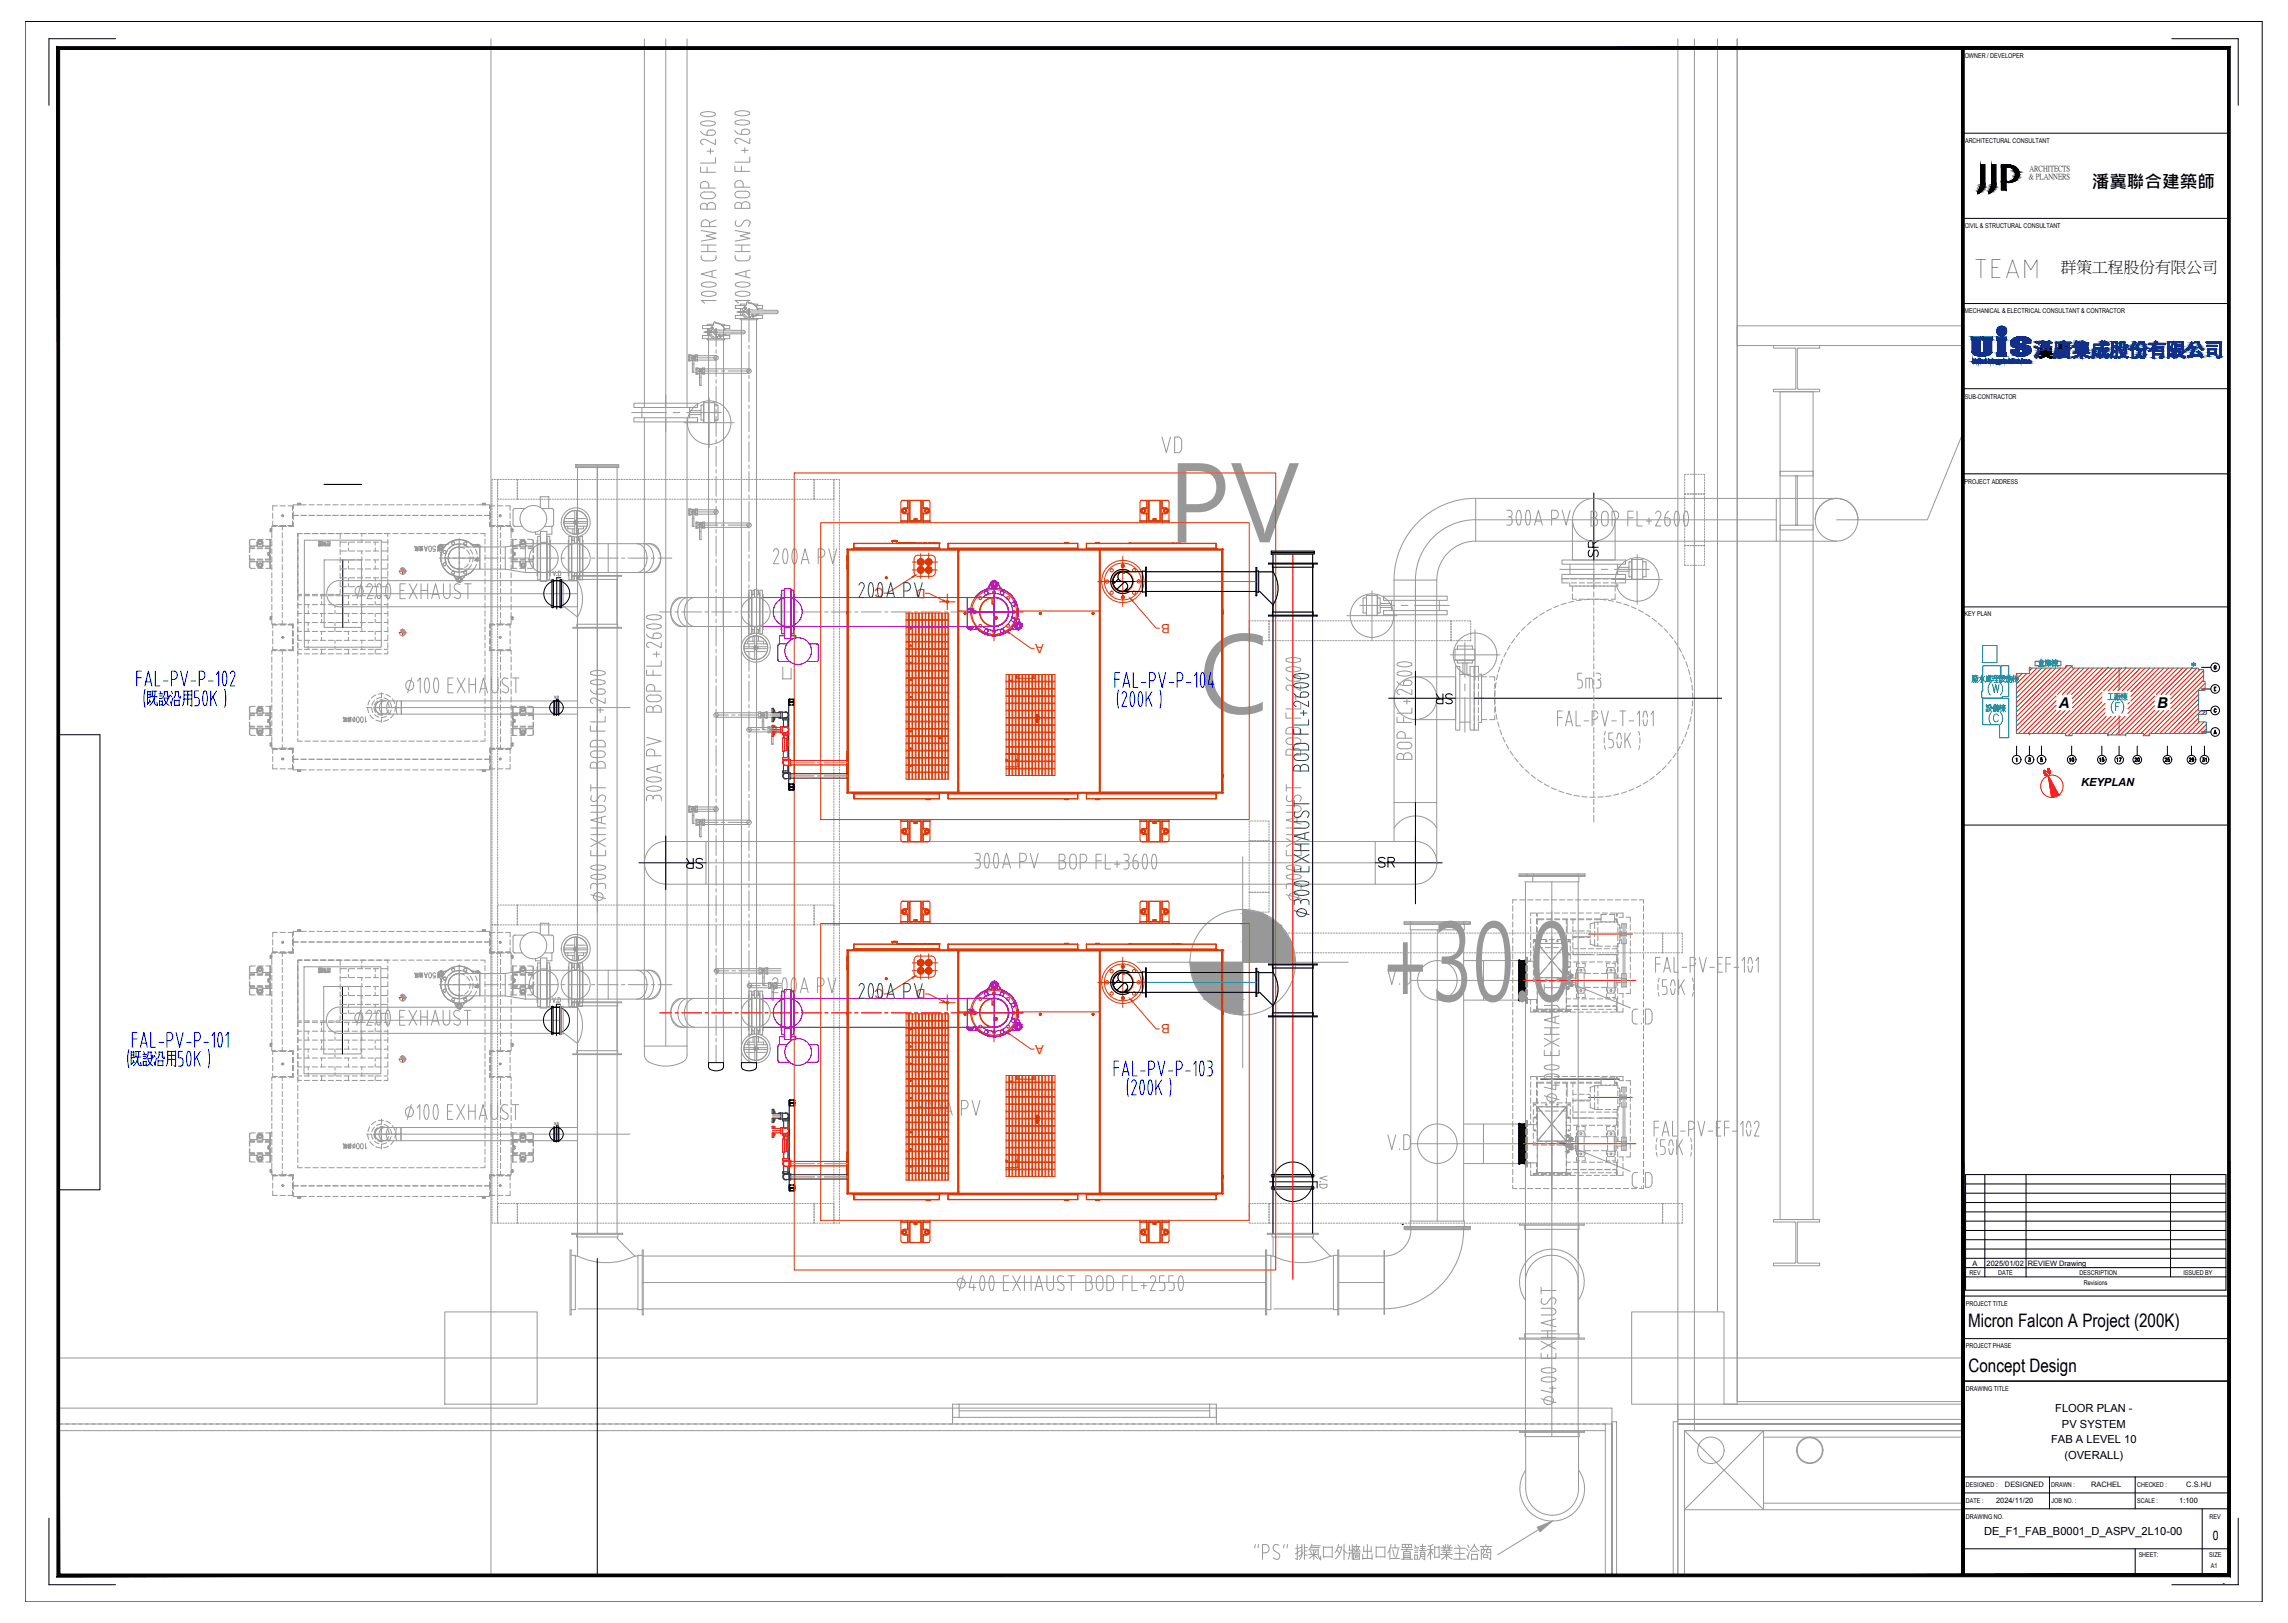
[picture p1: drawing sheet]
<svg xmlns="http://www.w3.org/2000/svg" width="860mm" height="610mm" viewBox="0 0 860 610" stroke-linecap="round" stroke-linejoin="round" font-family="sans-serif">
<defs><g id="words">
<g font-size="39.3" fill="#989898">
<text x="438.8" y="203.8">PV</text>
<text x="450.6" y="268.2">C</text>
<text x="518.4" y="376.2">+30.0</text>
</g>
<text font-size="13.2" fill="#f00" x="762" y="252.6">倉庫棟</text>
<text font-size="11.9" fill="#007fff" x="741.9" y="269.5">設備棟</text>
<text font-size="10.7" x="741.6" y="104.5">TEAM</text>
<text font-size="10.1" fill="#989898" x="435.7" y="171.4">VD</text>
<text font-size="10.1" fill="#f00" x="789.5" y="265.3">工廠棟</text>
<g font-size="9.7" fill="#989898">
<text x="592" y="260">5m3</text>
<text x="520.3" y="371.1">V.D</text>
<text x="520.3" y="433.2">V.D</text>
</g>
<g font-size="9.3" fill="#989898">
<text x="612.1" y="385.9">C.D</text>
<text x="612.1" y="447.3">C.D</text>
</g>
<g font-size="7.5">
<text x="601.8" y="210.6" transform="rotate(-90 601.8 210.6)">SR</text>
<text x="256.8" y="327.7">SR</text>
</g>
<g font-size="7.1">
<text x="538.7" y="265.6">SR</text>
<text x="516.8" y="327">SR</text>
</g>
<g font-size="7">
<text x="739.8" y="498.6">Micron Falcon A Project (200K)</text>
<text x="740" y="515.6">Concept Design</text>
</g>
<text font-size="6.6" x="786.3" y="70.6">潘冀聯合建築師</text>
<text font-size="6.2" x="499.9" y="447.7" transform="rotate(-90 499.9 447.7)">V.D</text>
<text font-size="5.9" x="774.7" y="102.4">群策工程股份有限公司</text>
<g font-size="5.6">
<text x="774" y="266">A</text>
<text x="810.9" y="266">B</text>
</g>
<g font-size="4.9" fill="#989898">
<text x="118.5" y="206.4">控制盤</text>
<text x="118.5" y="366.9">控制盤</text>
<text x="154.9" y="368.7">150A進氣</text>
<text x="206.4" y="377.8">V.D</text>
</g>
<text font-size="4.9" x="831.8" y="578.8">0</text>
<g font-size="4.8" fill="#dd3700">
<text x="332.2" y="221.1" transform="rotate(-180 332.2 221.1)">C</text>
<text x="347.9" y="221.2" transform="rotate(-180 347.9 221.2)">D</text>
<text x="439.8" y="234.3" transform="rotate(-180 439.8 234.3)">B</text>
<text x="392.4" y="241.9" transform="rotate(-180 392.4 241.9)">A</text>
<text x="332.2" y="371.8" transform="rotate(-180 332.2 371.8)">C</text>
<text x="347.9" y="371.8" transform="rotate(-180 347.9 371.8)">D</text>
<text x="439.8" y="385" transform="rotate(-180 439.8 385)">B</text>
<text x="392.4" y="392.5" transform="rotate(-180 392.4 392.5)">A</text>
</g>
<text font-size="4.4" fill="#bf00ff" x="363" y="231.1">SR</text>
<g font-size="4.4">
<text x="780.3" y="287.5" transform="rotate(-90 780.3 287.5)">10</text>
<text x="791.6" y="287.5" transform="rotate(-90 791.6 287.5)">15</text>
<text x="794.5" y="287.5">17</text>
<text x="801.2" y="287.5">20</text>
<text x="812.4" y="287.5">25</text>
<text x="821.6" y="287.5">29</text>
<text x="826.6" y="287.5">31</text>
</g>
<g font-size="4.2">
<text x="782.3" y="295.4">KEYPLAN</text>
<text x="772.6" y="530.5">FLOOR PLAN -</text>
<text x="775.1" y="536.5">PV SYSTEM</text>
<text x="771" y="542.5">FAB A LEVEL 10</text>
<text x="776" y="548.5">(OVERALL)</text>
<text x="745.9" y="576.8">DE_F1_FAB_B0001_D_ASPV_2L10-00</text>
</g>
<text font-size="4" fill="#f00" x="363" y="381.7">SR</text>
<g font-size="3.5" fill="#989898">
<text x="177.1" y="212">SR</text>
<text x="177.1" y="372.2">SR</text>
</g>
<text font-size="3.5" x="835.6" y="596">-</text>
<g font-size="2.9">
<text x="762.9" y="64.4">ARCHITECTS</text>
<text x="762.7" y="67.3">&amp; PLANNERS</text>
</g>
<g font-size="2.8">
<text x="741.4" y="475.8">A</text>
<text x="746.8" y="475.8">2025/01/02</text>
<text x="762.2" y="475.6">REVIEW Drawing</text>
<text x="753.7" y="558.9">DESIGNED</text>
<text x="786" y="558.9">RACHEL</text>
<text x="821.8" y="558.9">C.S.HU</text>
<text x="750.3" y="564.7">2024/11/20</text>
<text x="819.2" y="564.8">1:100</text>
</g>
<g font-size="2.5">
<text x="738.5" y="21.9">OWNER / DEVELOPER</text>
<text x="738.7" y="53.6">ARCHITECTURAL CONSULTANT</text>
<text x="738.5" y="85.6">CIVIL &amp; STRUCTURAL CONSULTANT</text>
<text x="738.5" y="117.8">MECHANICAL &amp; ELECTRICAL CONSULTANT &amp; CONTRACTOR</text>
<text x="738.6" y="149.9">SUB-CONTRACTOR</text>
<text x="738.5" y="182">PROJECT ADDRESS</text>
<text x="738.5" y="231.6">KEY PLAN</text>
<text x="740.3" y="479.1">REV</text>
<text x="751.1" y="479.1">DATE</text>
<text x="781.8" y="479.1">DESCRIPTION</text>
<text x="820.7" y="479.1">ISSUED BY</text>
<text x="783.3" y="483">Revisions</text>
<text x="739" y="490.7">PROJECT TITLE</text>
<text x="739" y="506.7">PROJECT PHASE</text>
<text x="739" y="522.6">DRAWING TITLE</text>
<text x="739" y="559">DESIGNED :</text>
<text x="771" y="559">DRAWN :</text>
<text x="803.3" y="559">CHECKED :</text>
<text x="739" y="564.9">DATE :</text>
<text x="771.2" y="564.9">JOB NO. :</text>
<text x="803.3" y="564.9">SCALE :</text>
<text x="739" y="570.7">DRAWING NO.</text>
<text x="830.6" y="570.7">REV</text>
<text x="803.9" y="585.2">SHEET:</text>
<text x="830.5" y="585.2">SIZE</text>
<text x="831.1" y="589.1">A1</text>
</g>
</g></defs>
<g fill="none" stroke="#989898" stroke-width=".38">
<path d="M184.6 14.6v577.4M242.2 14.6v138.5M250.3 14.6v378.5M258.3 14.6v138.5M630.7 14.6v577.4M636.9 14.6v523.1h100.4h-104.1M645.6 14.6v478.4M263.4 49.3l.9 1.1 1.6 .4M263.7 42.4l-.4 .5a4 4 0 0 0 4.7 .7l.6-.2M263.7 42.4l2.8-.5 2.1 .5M265.3 52.5a1.08 1.08 0 0 0-1.8 .2 1.08 1.08 0 0 0 .8 1.6M265.8 56.8h2.5"/>
<path d="M265.8 49.8l.1-.2a1.86 1.86 0 0 1 3 .2l-.2 .6-.6 .4-2.3 .1v-1M267.1 55.8v2M268.6 45.9l.3 .5-.3 .5M268.6 42.4l.3 .5-.3 .5M268.6 45.9a5.8 5.8 0 0 0-5.2 .3l-.1 .2a4 4 0 0 0 4.7 .7l.6-.2M268.9 59.3v2h-5.6M268.9 52.4v1.9l-3.7-1.8M276.3 49l.9 1.1 1.5 .4M276.4 45.7a5.4 5.4 0 0 1 5.4 .2v.2a4 4 0 0 1-4.5 .7l-.9-.4zM276.4 42.2a5.4 5.4 0 0 1 5.4 .2v.2a4 4 0 0 1-4.5 .7l-.9-.3zM278.2 52.1a1.1 1.1 0 0 0-1.8 .3 1.1 1.1 0 0 0 .8 1.6M278.7 56.5h2.5"/>
<path d="M279.1 48.8a1.62 1.62 0 0 1 1.7-.3 1.62 1.62 0 0 1 1 1.4l-.8 .6h-2.3l.1-1.2zM280 55.5v2M281.8 59v1.9h-5.5M281.8 52v2l-3.7-1.8M263.3 62.8v2h5.6M263.6 76.8a1.32 1.32 0 0 1 2.2 .6 1.58 1.58 0 0 1 1.6-1.3 1.58 1.58 0 0 1 1.5 1.3v1.2h-5.6zM264.9 72.2h2.5M264.9 72.1a1.28 1.28 0 0 0-1.6 1.3 1.28 1.28 0 0 0 1.6 1.2M265.8 62.8v2M265.8 77.4v1.2M266.4 70.7v-1.3a1.58 1.58 0 0 0-1.5-1.2 1.58 1.58 0 0 0-1.6 1.3v1.2h5.6M267.4 72.1a1.28 1.28 0 0 1 1.5 1.3 1.28 1.28 0 0 1-1.5 1.2l-2.5 .1"/>
<path d="M276.3 62.4v2h5.5M276.5 76.5a1.32 1.32 0 0 1 2.3 .6 1.58 1.58 0 0 1 1.5-1.3 1.58 1.58 0 0 1 1.5 1.3v1.2h-5.5zM277.8 71.9h2.5M277.8 71.8a1.28 1.28 0 0 0-1.5 1.3 1.28 1.28 0 0 0 1.5 1.2h2.5M278.7 62.4v2M278.7 77.1v1.2M279.3 70.3v-1.2a1.58 1.58 0 0 0-1.5-1.3 1.58 1.58 0 0 0-1.5 1.3v1.2h5.5M280.3 71.8a1.28 1.28 0 0 1 1.5 1.3 1.28 1.28 0 0 1-1.5 1.2M263.6 96a1.52 1.52 0 0 0 1 2h3.6l.9-.7 .1-1.3M263.6 86.6l5.6 1-3.7 1 3.7 1-5.6 1M263.6 83.9v1.3h5.6M263.6 94.6h5.6"/>
<path d="M263.6 92.1h5.6M263.6 83.9a1.58 1.58 0 0 1 1.6-1.3 1.58 1.58 0 0 1 1.5 1.3M266.1 92.1v2.5M266.7 83.9v1.3M269.2 82.7l-2.5 1M276.3 96a1.52 1.52 0 0 0 1 2h.5M276.3 86.6l5.6 1-3.7 1 3.7 1-5.6 1M276.3 94.6h5.6M276.3 92.1h5.6M276.7 82.9a1.33 1.33 0 0 0 .1 2 1.33 1.33 0 0 0 1.9-.3l.9-1.4a1.34 1.34 0 0 1 2.1-.2 1.34 1.34 0 0 1-.4 2.1M278.8 92.1v2.5M281.9 96v1.3l-.5 .5-3.7 .2"/>
<path d="M263.8 110.1a5.4 5.4 0 0 1 5.4 .1v.2a4 4 0 0 1-4.6 .8l-.8-.4zM263.8 106.6a5.4 5.4 0 0 1 5.4 .2v.1a4 4 0 0 1-4.6 .8l-.8-.4zM267.7 101.9v2.1M269.2 112.9h-5.6l1.3 1M269.2 101.5l-5.6 1.5 5.6 1.5M276.5 110.1a5.4 5.4 0 0 1 5.4 .1l.1 .2a4 4 0 0 1-4.6 .8l-.9-.4zM276.5 106.6a5.4 5.4 0 0 1 5.4 .2l.1 .1a4 4 0 0 1-4.6 .8l-.9-.4zM276.9 117.2h15.8M277.4 117.2h.1M278.2 119.7v.5h6.6v-.5M278.3 117.4v1M278.3 118.4l1 .1h-2.9v1.2h4.3"/>
<path d="M278.3 116.1h.9M278.3 118.4h.9M278.3 116.1v1M278.9 117.1l-1.5 .1 1.5 .2M279.4 117.3h.4M279.5 116.9l.1 .1M279.5 116.9h.1M279.6 116.7l-.1 .2M279.6 116.9h.1M279.6 117h.1M279.6 116.7v.1M279.6 116.8h.1"/>
<path d="M279.6 117.6h-.2M279.6 116.9v.1M279.7 116.9h.1M279.7 117h.1M279.7 117.9l-.2 .1M279.7 117h-.1M279.7 116.8v.1M279.8 116.9l-.1 .1M279.8 115.5l.7 .7M279.8 117h.1M279.8 116.8h.1M279.8 116.7v.1"/>
<path d="M279.8 116.7l-.1 .1M279.8 116.9v.1M279.8 116.9h.1M279.8 116.7h.1M279.9 117h-.1M279.9 116.7v.1M279.9 116.9v.1M280 115.6h.4v.6h-.4zM280 118.1l-.3 .2M280.1 118.5l-.2 .1M280.3 118.7l-.2 .2M280.4 101.9v2.1"/>
<path d="M280.4 114.8h-4v1.1h2.9l-1 .2M280.6 115.6l-.7 .6M280.7 114.3h-2.5v.5M280.7 118.8l-.2 .3M280.7 116.8l-.7 .4 .7 .5M280.9 119.1l-.1 .2M280.9 118l.2 .1M281.1 118.1h1.4M281.2 119.2v.2M281.4 117.5h.3M281.4 117.5l-.2-.3 .2-.2 .6 .1-.3 .4M281.5 114l-.3-.6-.3 .1a2.75 2.75 0 0 1-1.5 2.2 2.6 2.6 0 0 0 .7 3.7 2.6 2.6 0 0 0 3.7-.8"/>
<path d="M281.5 119l.1 .4zM281.5 114l.4-.3 .2 .3M281.5 115.9v2.7M281.8 119.3l.1 .2M281.9 119.3v.1M281.9 112.9h-5.6l1.3 1M281.9 101.5l-5.6 1.5 5.6 1.5M281.9 119.4h.1M281.9 119.5h.1M281.9 119h.1M281.9 119l-.1 .3M281.9 119.1v.2"/>
<path d="M282 119l.1 .3M282 119.1l.1 .2M282.1 114l.4-.1 .1 .3M282.1 119.3l-.1 .2M282.5 116.4l9.3 .2M282.5 116.4l-1.6 .1-.2 .7 .2 .8M282.6 118.3l.8 .7M282.8 118.3l.5 .3-.2 .3-.3 .1zM283 114.1l-.4 .1M283 114l.2 .4M283.1 114.3h1.7v.5M283.3 118.3l-.7 .6"/>
<path d="M283.6 114.4l-.4 .1M283.6 114.8h3.1v1.1h-2M283.6 114.5v.2M283.7 114.7v.1M283.7 114.8h.4l-.1 .3M283.8 118.6h.7M284 115.1l.5 .1-.1 .4 .3 .1M284.5 118.5h2.2v1.2h-4.3M284.5 118.1v.5M284.5 118.6l-.8 .1M284.6 116.1l.4 .3M284.7 115.7l.1 .1"/>
<path d="M284.8 115.9l-.2 .2M284.9 116.4l-.1 .1M285 118.1l-1.2 .5M285.3 118l-.3 .1M291.8 117.9l-9.3 .1M291.9 116.6a.66 .66 0 0 1 .6 .6 .66 .66 0 0 1-.6 .7M258.9 133.3h.4v2.4h-.4zM258.9 134.5h9.9M258.9 133.9h.4M258.9 135.1h.4M259.3 133.7h9.9a.52 .52 0 0 1 .3 .6 .52 .52 0 0 1-.7 .3v.4l.4 .3h-9.9M259.3 133.4l2.1 .1"/>
<path d="M260.2 134.3l.4-.2 .3 .2-.1 5.6h-.3h-.2zM260.3 135.5l-1 .1M260.3 136.9h.5M260.3 135a.66 .66 0 0 1-.2-1 .66 .66 0 0 1 1 0 .66 .66 0 0 1-.2 1M260.5 139.9h.1M260.8 135.5h.6M261.4 133.3h.8v2.4h-.8zM261.4 133.9h.8M261.4 135.1h.8M261.6 138.8h.4M262 138.6h19.5a.4 .4 0 0 1 .5 .4 .4 .4 0 0 1-.5 .4M262 139.4h7.9"/>
<path d="M262 138.3v2.3h-.4v-2.3l2.5 .2M262.9 139.2l.4-.2 .3 .3-.1 5.6h-.2h-.3zM264.1 138.3h.8v2.3h-.8zM264.1 138.8h.8M264.5 124.8h15.8M265 124.8h.1M265 124.8l1.6 .2M265.9 127.3v.4h6.5v-.4M265.9 125l.1 1M266 126l.9 .1h-2.8v1.2h4.2M266 123.6h.8M266 126h.8"/>
<path d="M266 123.6l-.1 1.1M266.3 123.7v275.7M266.6 124.7l-1.6 .1M267 124.7l.4 .2zM267 125.2h.2M267.1 124.6h.1M267.1 124.4h.1M267.1 124.5h.1M267.1 124.3v.1M267.1 124.3h.1M267.2 124.5h.1M267.2 124.6h.1"/>
<path d="M267.2 124.4h.1M267.2 124.3v.1M267.2 124.3h.1M267.3 124.6h-.1M267.3 124.5h-.1M267.3 124.5h.1M267.3 124.4v.1M267.3 125.5h-.2M267.3 124.6h.1M267.4 124.5v.1M267.4 123l.7 .8M267.4 124.4h.1"/>
<path d="M267.4 124.5h.1M267.4 124.4v.1M267.4 124.3h.1M267.5 124.6h-.1M267.5 124.3v.2M267.6 123.1l.6 .3-.2 .3-.6-.3zM267.6 125.7l-.3 .2M267.7 126.1l-.2 .1M267.9 126.3l-.1 .2M268 122.3h-3.9v1.2h2.8l-.9 .1M268.2 123.1l-.7 .7M268.3 121.9h-2.4v.4"/>
<path d="M268.3 121.7l-.1 .5a2.75 2.75 0 0 0-1.5 3 2.75 2.75 0 0 0 2.6 2.2 4.7 4.7 0 0 0 2.7-1.7h.3M268.3 126.4l-.2 .3M268.4 124.4l-.7 .4 .7 .5M268.5 126.6l-.1 .3M268.6 121l.5 .6M268.7 121l-.4 .2v.5M268.8 124.7l.6-.2 .2 .3-.6 .3zM268.8 126.7v.2M269.1 126.6l.1 .4zM269.2 121.5h.1M269.2 123.4v6.8M269.2 131.5v1.2"/>
<path d="M269.2 134v7.5M269.2 121.6l.3-.3 .1 .3M269.5 126.6l.2 .3h-.2zM269.5 126.6l.1 .3M269.5 126.5l-.1 .5 .4-.1M269.6 126.5l.2 .2M270 121.4l-.3 .2M270.1 121.4h.1M270.1 121.5l.1 .2M270.2 125.9l.8 .7M270.2 121.7h.1M270.4 125.9h.3v.6h-.3z"/>
<path d="M270.6 121.6l-.3 .2M270.6 121.6l.3 .4M270.7 121.9h1.7v.4M270.8 122l.4-.1v.4l.5 .1M270.9 125.8l-.7 .7M271.1 139.4h1.3M271.3 122.3h3v1.2h-2M271.4 126.2h.7M271.7 122.4v.3M271.7 122.8h.4M272 123.7v275.7M272.1 122.9l.3 1.2"/>
<path d="M272.1 126.1h2.2v1.2h-4.3M272.1 126.2l-.8 .1M272.1 125.7v.5M272.2 125.7h.4M272.9 125.5l-.3 .2M273.7 139.4h7.8M278.7 120.2v279.2M279.4 124.1l-10.7-.2a1.11 1.11 0 0 0 0 1.7l1.7-.1M279.4 125.5h-9M279.4 124.1a.66 .66 0 0 1 .7 .7 .66 .66 0 0 1-.7 .7M281.5 139.4a.43 .43 0 0 0-.3 .5 .43 .43 0 0 0 .3 .4h-19.5M281.5 120.2v8.3"/>
<path d="M281.5 129.7v1.3M281.5 132.2v7.6M284.4 120.2v279.2M653 122.5h84.3M653 129.9h13.7M674.7 130.8h-8v-.9h17.3v.9h-8l-.4 .4 .1 14.9 8.3 .2v.9h-17.3v-.9h8M674.7 130.8l.3 .4 .1 14.7-.4 .4M684 129.9h53.3M237.5 155.1h13.1M238.3 151.5h23.9v1.6h-23.9zM238.3 157h23.9v1.6h-23.9zM241.3 153.1v3.9"/>
<path d="M242.2 157v239.4M253.1 155.1h2.5M257.1 158.9h18.9M258.1 155.1h13M258.3 157v239.4M259.2 155.8l4.3 .1M259.2 153.1v3.9M261.6 140h.4M262.2 140.5h.1M263 140.4l-1 .1M263 141.8h.6M263 140a.66 .66 0 0 1-.2-1 .66 .66 0 0 1 1 0 .66 .66 0 0 1-.2 1"/>
<path d="M263.3 144.9h.1M263.5 154.1l-4.3 .2M263.5 152.4l.2 5.4M263.6 140.4h.5M263.6 157.9l.9 .1M263.7 152.2l-.2 .2M264.1 140h.8M264.5 152.1l-.9 .1M264.6 151.3l4 .1-.1 7.3M264.6 151.3v7.5M264.6 151.3v7.4M266.6 149.5v18.7"/>
<path d="M268.7 152.1l.1 .1M268.8 152.2l1.1 .2M268.8 157.8l-.1 .2M269.2 142.7v1.3M269.2 145.2v7.6M269.2 154v1.3M269.2 156.5v7.5M269.9 152.4v5.3l-1.1 .2M281.5 141v1.3M281.5 143.5v7.5M281.5 152.3v1.2M281.5 154.8v7.4"/>
<path d="M669.1 147.2h12.5v311.1h-12.5zM216.4 174.6h16.2v.6h-16.2zM216.4 175.2h16.2v.5h-16.2zM217.1 175.7v296.3h-1M224.5 174.6v288.9M232 175.7v287.8M269.2 165.3v1.2M269.2 167.8v7.4M269.2 176.5v1.2M269.2 179v7.5M281.5 163.5v1.2M281.5 166v7.5"/>
<path d="M281.5 174.7v1.3M281.5 177.2v7.6M633.3 179.2v.5M633.8 178.3h-.5v.4M634.3 178.3h.5M635.3 178.3h.5M636.3 178.3h.5M637.3 178.3h.5M638.3 178.3h.5M639.3 178.3h.5M640.3 178.3h.4v.4M640.7 179.2v.5"/>
<path d="M669.1 178.8h12.5M669.1 177.1h12.5M675 178.8v18.6M675.6 178.8v18.6M737.3 164l-12.8 31.4h-34.1M101.6 199h.1M101.6 199.6h.1M101.6 199l.1 .3M101.6 199.6l.1 .2M101.7 198.7l-.1 .3M101.7 199.3l-.1 .3M101.7 199.3h.4"/>
<path d="M102.1 198.7v.6M102.1 199.3v.5M102.2 198.7h-.6v1.1h.6M102.5 192.8v2M102.5 195.8v2.1M102.5 197.6h1.8M103.7 197.9h-1.5v1.3M104.3 190.1h-1.8v1.7M104.6 197.9h3.1M105.3 190.1h2M105.3 197.6h2M106.1 193.8l.4 .1z"/>
<path d="M106.1 197.9v1.3M106.2 193.6h.1M106.2 193.6v.4M106.2 194h.1M108.3 190.1h2M110 190.1v1.7M110 192.8v2M110 195.8v1.8h-1.7M110.3 196.3v1.6h-1.6M110.3 192.2v3.1M110.3 193.7h1.8M111.9 189.2v.5"/>
<path d="M111.9 189.2h1.1M111.9 189.7h.6M112.1 189.7h-1.8v1.5M112.2 189.2h.1M112.2 189.2h.3M112.2 189.2h-.3M112.5 189.2v.5M112.5 189.7h.5M112.7 189.2h.1M112.7 189.2h.3M112.7 189.2h-.2M113 189.2v.5"/>
<path d="M113.1 193.7h2M113.1 189.7h2M116.1 193.7h2M116.1 189.7h2M119.2 193.7h1.9M119.2 189.7h1.9M122.1 193.7h2M122.1 189.7h2M125.1 193.7h2M125.1 189.7h2M128.1 193.7h2M128.1 189.7h2"/>
<path d="M131.1 193.7h2M131.1 189.7h2M134.1 193.7h2M134.1 189.7h2M137.1 193.7h2M137.1 189.7h2M140.2 193.7h1.9M140.2 189.7h1.9M143.1 193.7h2M143.1 189.7h2M146.1 193.7h2.1M146.1 189.7h2.1"/>
<path d="M149.1 193.7h2M149.1 189.7h2M152.1 193.7h2M152.1 189.7h2M155.1 193.7h2M155.1 189.7h2M158.1 193.7h2M158.1 189.7h2M161.1 193.7h2M161.1 189.7h2M164.2 193.7h1.9M164.2 189.7h1.9"/>
<path d="M167.1 193.7h2M167.1 189.7h2M170.1 193.7h2.1M170.1 189.7h2.1M173.1 193.7h2M173.1 189.7h2M176.1 193.7h2M176.1 189.7h2M179.1 193.7h2M179.1 189.7h2M181.3 189.2v.5M181.3 189.2h1.1"/>
<path d="M181.3 189.7h.5M181.6 189.2h.1M181.6 189.2h-.3M181.6 189.2h.2M181.8 189.2v.5M181.8 189.7h.3M182.1 189.2h.1M182.1 189.7h2v1.5M182.1 193.7h1.9M182.1 189.2h-.3M182.1 189.2h.3M182.4 189.2v.5"/>
<path d="M182.4 189.7h-.3M184.1 196.3v1.6h1.5M184.1 192.2v3.1M184.1 190.1h1.9M184.3 190.1v1.7M184.3 192.8v2M184.3 195.8v1.8h1.7M184.9 181.1v.5M184.9 182.1v.5M184.9 183.1v.5M184.9 184.1v.5M184.9 185.1v.5"/>
<path d="M184.9 186.1v.5M184.9 187.1v.5M184.9 188.1v.5M184.9 189.1v.5M184.9 190.1v.5M184.9 191.1v.5M184.9 192.1v.5M184.9 193.1v.5M184.9 194.1v.5M184.9 195.1v.5M184.9 196.1v.5M184.9 197.1v.5"/>
<path d="M184.9 198.1v.5M184.9 199.1v.5M185.2 180.2h-.3v.4M185.7 180.2h.6M186.6 197.9h3M186.8 180.2h.3v.5v-.5h.4M187.1 187.6v-.5v.5h.4M187.1 181.1v.5M187.1 182.1v.6M187.1 183.1v.6M187.1 184.1v.5M187.1 185.1v.6"/>
<path d="M187.1 186.1v.5M187.1 188.1v.5M187.1 189.1v.5M187.1 191.1v.5M187.1 192.1v.5M187.1 193.1v.5M187.1 194.1v.5M187.1 195.1v.5M187.1 196.1v.5M187.1 197.1v.5M187.1 198.1v.5M187.1 199.1v.5"/>
<path d="M187.1 197.6h1.9M187.9 193.8l.3 .1zM188 180.2h.5M188 187.6h.5M188 193.6h.1M188 193.6v.4M188 194h.1M188.2 197.9v1.3M189 180.2h.5M189 187.6h.5M189 190.1h-1.9v.5M190 180.2h.5"/>
<path d="M190 187.6h.5M190.1 190.1h1.7v1.7M190.1 197.6h1.7M190.7 197.9h1.4v1.3M191 180.2h.5M191 187.6h.5M191.8 192.8v2M191.8 195.8v2.1M192 180.2h.5M192 187.6h.5M192.1 198.7h.6v1.1h-.6zM192.2 199.3h.4"/>
<path d="M192.6 198.7l.1 .3M192.6 199.3l.1 .3M192.7 199h.1M192.7 199.6h.1M192.7 199l-.1 .3M192.7 199.6l-.1 .2M193 180.2h.5M193 187.6h.5M193.3 197.8h.2M193.5 191.1l-.6 .7v5.4l.6 .6M193.5 191.1h3.8M193.5 197.8h2.8"/>
<path d="M193.5 191.1l-.2 .1M194 180.2h.5v.5v-.5h.5M194 187.6h.5v-.5v.5h.5M194.5 181.2v.4M194.5 182.1v.6M194.5 183.2v.5M194.5 184.1v.5M194.5 185.2v.5M194.5 186.2v.4M195.5 180.2h.5M195.5 187.6h.5M196.5 180.2h.5"/>
<path d="M196.5 187.6h.5M197.5 180.2h.5M197.5 187.6h.5M198.5 180.2h.5M198.5 187.6h.5M199.5 180.2h.5M199.5 187.6h.5M200.5 180.2h.5M200.5 187.6h.5M201.3 199.9v.9h1.9M201.5 180.2h.5M201.5 187.6h.5"/>
<path d="M202.5 180.2h.5M202.5 187.6h.5M203.1 190.7v-4h3.2v4.4M203.2 199.7h2.4v18.8h-2.4zM203.5 180.2h.5M203.5 187.6h.5M203.6 191.1h3.9M204.5 180.2h.5M204.5 187.6h.5M204.6 197.8h2.9M205.5 180.2h.5M205.5 187.6h.5"/>
<path d="M206.5 180.2h.5M206.5 187.6h.5M207.5 191.1l.6 .7v5.4l-.6 .6M207.5 191.1l.1 .1M207.5 197.8v3h-1.9M207.5 180.2h.5M207.5 187.6h.5M207.6 197.8h-.1M208.5 180.2h.5M208.5 187.6h.5M209.5 180.2h.5M209.5 187.6h.5"/>
<path d="M210.5 180.2h.5M210.5 187.6h.5M211.5 180.2h.5M211.5 187.6h.5M211.9 196.7l3.7-.2 .6 .6M212.2 197.8h3.9M212.5 180.2h.5M212.5 187.6h.5M212.7 194.9h3.4M213.4 197.8v.9h2.7M213.5 180.2h.5M213.5 187.6h.5"/>
<path d="M214.5 180.2h.5M214.5 187.6h.5M215.3 198.7v1.9M215.5 180.2h.5M215.5 187.6h.5M215.8 196.3l.2 .4M216 196.2h.1M216 196.3h.1M216 196.4h.1M216 196.5h.1M216.1 191.9l.1 3.7M216.1 196.1h.1"/>
<path d="M216.1 196.5h.1M216.1 196.6h.1M216.1 197v3.8M216.1 196v.6M216.1 196.6l.1 .1M216.2 196h.1M216.2 196.7h.1M216.2 196.7h.4M216.2 197v.1M216.2 195.5l-.6 .6-3.7-.1M216.2 195.9l-.1 .1M216.2 195.9h.4"/>
<path d="M216.3 195.7l-.4 .3M216.3 195.9h.1M216.3 196.7h.1M216.4 195.9h.1M216.4 196.7h.1M216.4 195.9l.4 .4-.4 .4M216.4 195.9l-.4 .4 .4 .4M216.5 196.7h.1M216.5 180.2h.5M216.5 187.6h.5M216.5 195.9h.1M216.6 196h.1"/>
<path d="M216.6 195.9v.1M216.6 195.6h.1M216.6 196.7h.1M216.6 196.6v.1M216.6 196l.1 .1M216.6 195.5l.6 .6 3.6-.1M216.6 196.6h.1M216.7 196.6h.1M216.7 196.1h.1M216.7 195.6h.1M216.7 196.6h-.1M216.7 196v.2"/>
<path d="M216.7 196.5h.1M216.7 196.2h.1M216.7 191.9v3.7M216.7 196.5v.1M216.7 196.2l.1 .3M216.7 197.8h3.9M216.7 194.9h3.4M216.8 196.5h.1M216.8 196.3h.1M216.8 196.2h.1M216.8 196.5h-.1M216.8 195.9l.2 .4"/>
<path d="M216.9 196.6l-.3 .3M217.5 198.7v1.9M217.5 180.2h.5M217.5 187.6h.5M218.5 180.2h.5M218.5 187.6h.5M219.4 197.8v.9h-2.7M219.5 180.2h.5M219.5 187.6h.5M220.5 180.2h.5M220.5 187.6h.5M220.8 196.7l-3.6-.2-.6 .6 .1 3.7"/>
<path d="M221.5 180.2h.5M221.5 187.6h.5M222.5 180.2h.5M222.5 187.6h.5M223.5 180.2h.5M223.5 187.6h.5M224.5 180.2h.5M224.5 187.6h.5M225.5 180.2h.5M225.5 187.6h.5M226.5 180.2h.5M226.5 187.6h.5"/>
<path d="M227.5 180.2h.5M227.5 187.6h.5M228.5 180.2h.5M228.5 187.6h.5M229.5 180.2h.5M229.5 187.6h.5M230.5 180.2h.5M230.5 187.6h.5M231.5 180.2h.5M231.5 187.6h.5M232.5 180.2h.5M232.5 187.6h.5"/>
<path d="M233.5 180.2h.5M233.5 187.6h.5M234.5 180.2h.5M234.5 187.6h.5M235.5 180.2h.5M235.5 187.6h.5M236.5 180.2h.5M236.5 187.6h.5M237.5 180.2h.5M237.5 187.6h.5M238.5 180.2h.5M238.5 187.6h.5"/>
<path d="M239.5 180.2h.5M239.5 187.6h.5M240.5 180.2h.5M240.5 187.6h.5M241.5 180.2h.5M241.5 187.6h.5M242.5 180.2h.5M242.5 187.6h.5M243.5 180.2h.5M243.5 187.6h.5M244.5 180.2h.5M244.5 187.6h.5"/>
<path d="M245.5 180.2h.5M245.5 187.6h.5M246.5 180.2h.5M246.5 187.6h.5M247.5 180.2h.5M247.5 187.6h.5M248.5 180.2h.5M248.5 187.6h.5M249.5 180.2h.5M249.5 187.6h.5M250.5 180.2h.5M250.5 187.6h.5"/>
<path d="M251.5 180.2h.5M251.5 187.6h.5M252.5 180.2h.5M252.5 187.6h.5M253.5 180.2h.5M253.5 187.6h.5M254.5 180.2h.5M254.5 187.6h.5M255.5 180.2h.5M255.5 187.6h.5M256.5 180.2h.5M256.5 187.6h.5"/>
<path d="M257.5 180.2h.5M257.5 187.6h.5M258.5 180.2h.5M258.5 187.6h.5M258.9 191.2h.4v2.4h-.4zM258.9 192.4h9.9M258.9 191.8h.4M258.9 193h.4M259.3 191.6h9.9a.49 .49 0 0 1 .3 .6 .49 .49 0 0 1-.6 .3l-.1 .4 .4 .3h-9.9M259.3 191.3l2.1 .1M259.5 180.2h.5M259.5 187.6h.5"/>
<path d="M260.2 192.2l.4-.2 .3 .2-.1 5.6-.3 .1-.2-.1zM260.3 193.4l-1 .1M260.3 194.8h.5M260.3 193a.66 .66 0 0 1-.2-1 .66 .66 0 0 1 1 0 .66 .66 0 0 1-.2 1M260.5 180.2h.5M260.5 187.6h.5M260.5 197.8h.1M260.8 193.4h.6M261.4 191.2h.8v2.4h-.8zM261.4 191.8h.8M261.4 193h.8M261.5 180.2h.5"/>
<path d="M261.5 187.6h.5M261.6 196.2h.4v2.3h-.4zM261.6 196.8h.4M261.6 197.9h.4M262 196.5h19.5a.4 .4 0 0 1 .5 .4 .4 .4 0 0 1-.5 .4M262 197.3h7.9M262 196.3l2.1 .1M262.5 180.2h.5M262.5 187.6h.5M262.9 197.1l.4-.2 .3 .3-.1 5.6h-.2h-.3zM263 199.7h.6M263 198.3l-1 .1"/>
<path d="M263 197.9a.66 .66 0 0 1-.2-1 .66 .66 0 0 1 1 0 .66 .66 0 0 1-.2 1M263.5 180.2h.5M263.5 187.6h.5M263.6 198.3h.5M264.1 196.2h.8v2.3h-.8zM264.1 196.8h.8M264.1 197.9h.8M264.5 180.2h.5M264.5 187.6h.5M265.5 180.2h.5M265.5 187.6h.5M266.5 180.2h.5"/>
<path d="M266.5 187.6h.5M267.5 180.2h.5M267.5 187.6h.5M268.5 180.2h.5M268.5 187.6h.5M269.2 187.7v1.3M269.2 190.2v7.6M269.2 199v1.3M269.5 180.2h.5M269.5 187.6h.5M270.5 180.2h.5M270.5 187.6h.5"/>
<path d="M271.1 197.3h1.3M271.5 180.2h.5M271.5 187.6h.5M272.5 180.2h.5M272.5 187.6h.5M273.5 180.2h.5M273.5 187.6h.5M273.7 197.3h7.8M274.5 180.2h.5M274.5 187.6h.5M275.5 180.2h.5M275.5 187.6h.5"/>
<path d="M276.5 180.2h.5M276.5 187.6h.5M277.5 180.2h.5M277.5 187.6h.5M278.5 180.2h.5M278.5 187.6h.5M279.5 180.2h.5M279.5 187.6h.5M280.5 180.2h.5M280.5 187.6h.5M281.5 180.2h.5M281.5 187.6h.5"/>
<path d="M281.5 197.3a.43 .43 0 0 0-.3 .5 .43 .43 0 0 0 .3 .4h-19.5M281.5 186v1.3M281.5 188.5v7.5M281.5 197.3v1.2M281.5 199.8v7.4M282.5 180.2h.5M282.5 187.6h.5M283.5 180.2h.5M283.5 187.6h.5M284.5 180.2h.5M284.5 187.6h.5M285.5 180.2h.5"/>
<path d="M285.5 187.6h.5M286.5 180.2h.5M286.5 187.6h.5M287.5 180.2h.5M287.5 187.6h.5M288.5 180.2h.5M288.5 187.6h.5M289.5 180.2h.5M289.5 187.6h.5M290.5 180.2h.5M290.5 187.6h.5M291.5 180.2h.5"/>
<path d="M291.5 187.6h.5M292.5 180.2h.5M292.5 187.6h.5M293.5 180.2h.5M293.5 187.6h.5M294.5 180.2h.5M294.5 187.6h.5M295.5 180.2h.5M295.5 187.6h.5M296.5 180.2h.5M296.5 187.6h.5M297.5 180.2h.5"/>
<path d="M297.5 187.6h.5M298.5 180.2h.5M298.5 187.6h.5M299.5 180.2h.5M299.5 187.6h.5M300.5 180.2h.5M300.5 187.6h.5M301.5 180.2h.5M301.5 187.6h.5M302.5 180.2h.5M302.5 187.6h.5M303.5 180.2h.5"/>
<path d="M303.5 187.6h.5M304.5 180.2h.5M304.5 187.6h.5M305.5 180.2h.5v.5v-.5h.5M305.5 187.6h.5v-.5v.5h.5M306 181.2v.4M306 182.1v.6M306 183.2v.5M306 184.1v.5M306 185.2v.5M306 186.2v.4M307 180.2h.5"/>
<path d="M307 187.6h.5M308 180.2h.5M308 187.6h.5M309 180.2h.5M309 187.6h.5M310 180.2h.5M310 187.6h.5M311 180.2h.5M311 187.6h.5M312 180.2h.5M312 187.6h.5M313 180.2h.5v.5v-.5h.3"/>
<path d="M313.5 187.1v.5h-.5M313.5 181.1v.5M313.5 182.1v.6M313.5 183.1v.6M313.5 184.1v.5M313.5 185.1v.6M313.5 186.1v.5M313.5 188.1v.5M313.5 189.1v.5M313.5 190.1v.5M313.5 191.1v.5M313.5 192.1v.5"/>
<path d="M313.5 193.1v.5M313.5 194.1v.5M313.5 195.1v.5M313.5 196.1v.5M313.5 197.1v.5M313.5 198.1v.5M313.5 199.1v.5M314.2 180.2h.5M315.2 180.2h.3v.4M315.5 181.1v.5M315.5 182.1v.5M315.5 183.1v.5"/>
<path d="M315.5 184.1v.5M315.5 185.1v.5M315.5 186.1v.5M315.5 187.1v.5M315.5 188.1v.5M315.5 189.1v.5M315.5 190.1v.5M315.5 191.1v.5M315.5 192.1v.5M315.5 193.1v.5M315.5 194.1v.5M315.5 195.1v.5"/>
<path d="M315.5 196.1v.5M315.5 197.1v.5M315.5 198.1v.5M315.5 199.1v.5M554.7 187.3h113M554.7 195.4h113M554.7 187.3v16.1M554.7 187.3a30.7 30.7 0 0 0-30.7 30.7M554.7 195.3a22.7 22.7 0 0 0-22.6 22.7v83.6M566.4 191.8h1a1.28 1.28 0 0 1 1 1.2 1.28 1.28 0 0 1-1 1.3M566.9 194.3h.5M567.4 194.2l.8 .5 .2 .8"/>
<path d="M568.4 195.5v.6M568.4 196.1l-.2 .7-.4 .5h-1.4M570.4 197a5.5 5.5 0 0 1 .3-5.2h.2a4 4 0 0 1 .7 4.5l-.2 .7M570.4 197l.5 .3 .5-.3M573.8 192.1l.5-.3a3.8 3.8 0 0 1 .8 4.5l-.3 .7M573.8 197l.5 .3 .5-.3M573.9 192.1l-.5 2.1 .5 2.8M576.8 197.3l1.5-5.5 1.5 5.5M577.2 195.8h2.2M583.3 194.9h1.2M584.5 194.8a1.58 1.58 0 0 0 1.3-1.5 1.58 1.58 0 0 0-1.3-1.5h-1.2v5.5M587.2 191.8l1.5 5.5 1.5-5.5"/>
<path d="M591.1 195.4v15.1h16v-15.1M598.1 192.1h1.2a1.28 1.28 0 0 1 1 1.2 1.28 1.28 0 0 1-1 1.3 1.58 1.58 0 0 1 1.3 1.5 1.58 1.58 0 0 1-1.3 1.6h-1.2zM598.1 194.6h1.2M602.6 192.4a1.24 1.24 0 0 1 1.4-.1 1.24 1.24 0 0 1 .5 1.3v2.5a1.29 1.29 0 0 1-1.2 1.6 1.29 1.29 0 0 1-1.3-1.5l.1-3zM606 195.2h1.2M607.2 192.1h-1.2v5.6M607.2 192.1a1.58 1.58 0 0 1 1.3 1.5 1.58 1.58 0 0 1-1.3 1.6M611.9 194.6h2M613.9 192.1h-2v5.6M615.4 192.1v5.6h2M618.9 195.8h1.9M619.9 194.6v2.4"/>
<path d="M622.4 193a1.09 1.09 0 0 1 1.5-.7 1.09 1.09 0 0 1 .3 1.7l-1.9 3.7h2M625.8 196.4a1.02 1.02 0 0 0 1 1.3 1.02 1.02 0 0 0 1-1.3M627.3 192.1l-1 1-.5 1.5M627.8 195.8v.7M627.8 195.8l-.4-1.1-1.6-.1v1.9M630 192.2l.3-.1a4 4 0 0 1 .7 4.6l-.2 .7-.5 .3a4 4 0 0 1-.7-4.6zM633.3 185.2v.5h.5h-.5v.4M633.3 180.2v.5M633.3 181.2v.5M633.3 182.2v.5M633.3 183.2v.5M633.3 184.2v.5"/>
<path d="M633.3 186.6v.5M633.3 187.6v.5M633.3 188.6v.5M633.3 189.6v.5M633.3 190.6v.5M633.3 191.6v.5M633.3 192.6v.5M633.3 193.6v.5M633.3 194.6v.5M633.3 195.6v.5M633.3 196.6v.5M633.3 197.6v.5"/>
<path d="M633.3 198.6v.5M633.3 199.6v.5M633.4 192.2l.4-.1a4 4 0 0 1 .7 4.6l-.2 .7-.5 .3a4 4 0 0 1-.8-4.6zM634.3 185.7h.5M635.3 185.7h.5M636.3 185.7h.5M637.3 185.7h.5M638.3 185.7h.5M639.3 185.7h.5M640.7 185.2v.5h-.4h.4v.4M640.7 180.2v.5M640.7 181.2v.5"/>
<path d="M640.7 182.2v.5M640.7 183.2v.5M640.7 184.2v.5M640.7 186.6v.5M640.7 187.6v.5M640.7 188.6v.5M640.7 189.6v.5M640.7 190.6v.5M640.7 191.6v.5M640.7 192.6v.5M640.7 193.6v.5M640.7 194.6v.5"/>
<path d="M640.7 195.6v.5M640.7 196.6v.5M640.7 197.6v.5M640.7 198.6v.5M640.7 199.6v.5M669.1 197.4h12.5M669.1 199.2h12.5M682.4 195.3a8 8 0 0 1 8-8 8 8 0 0 1 8 8M690.4 187.3h-22.7v16.1h22.7M93.8 211.7l.1 1.6M93.8 205.6v2.1M93.8 208.6v2"/>
<path d="M93.9 211.1h2.6l.1 1.7 .6 .6M93.9 213.3l.4 .3h1.7M93.9 203l-.1 1.7M93.9 206.2h1.8M93.9 203v2.2M93.9 206.2v1.5M93.9 208.6v1.5M93.9 211.1v2.2M93.9 210.1h1.8M93.9 210.1l.2 .3h1.7M93.9 205.2l.2 .2h1.7M95.8 210.9h-1.7l-.2 .2"/>
<path d="M95.8 205.9h-1.7l-.2 .3M96 202.7h-1.7l-.4 .3M96.5 205.1l.3 .1M96.5 210.9l.3 .2M96.6 206.2h2.1M96.6 210.1h2.1M96.8 203.9a.89 .89 0 0 1 .9-.8 .89 .89 0 0 1 .9 .8M96.8 212.4a.89 .89 0 0 0 .9 .9 .89 .89 0 0 0 .9-.9M96.8 203.9l.4 .8h1M96.8 212.4l.4 .7h1M96.8 203.9v1.3M96.8 211.1v1.3"/>
<path d="M96.8 210.9h2M96.8 210.4h2M96.8 205.4h2M96.8 205.9h2M96.8 205.2l-.3 .2M96.8 211.1l-.3 .1M97 202.7h2M97 213.6h2M97.2 202.9l-.6 .6-.1 1.7h-2.6M97.2 204.2l.5 .3M97.2 203.7v.5M97.2 203.7h.1"/>
<path d="M97.2 204.2h.1M97.2 212.7l.5 .2M97.2 212.1v.6M97.2 212.1h.1M97.2 212.7h.1M97.2 204.2l-.1-.3 .3-.5h.6l.4 .5-.2 .3M97.2 204.2l.2 .3h.6l.2-.3M97.2 212.7l-.1-.3 .3-.6h.6l.4 .6-.2 .3M97.2 212.7l.2 .2h.6l.2-.2M97.3 203.2h.9l.4 .7M97.3 211.6h.9l.4 .8M97.7 203.4l-.5 .3"/>
<path d="M97.7 203.4l.5 .3M97.7 204.5h.1M97.7 203.4h.1M97.7 211.8l.5 .3M97.7 211.8l-.5 .3M97.7 211.8h.1M97.7 212.9h.1M98.2 202.9l.6 .8v1.5h2.6M98.2 203.7v.5M98.2 204.2l-.5 .3M98.2 203.7h.1M98.2 204.2h.1"/>
<path d="M98.2 212.1v.6M98.2 212.7l-.5 .2M98.2 212.7h.1M98.2 212.1h.1M98.6 203.9v1.3M98.6 211.1v1.3M98.6 205.2l.2 .2M98.6 211.1l.2 .1M98.8 205.1l-.2 .1M98.8 210.9l-.2 .2M99.6 206.2h1.8M99.6 210.1h1.8"/>
<path d="M99.8 205.9h1.6l.3 .3v1.5M99.8 210.9h1.6l.3 .2M99.9 202.7h2.3M99.9 213.6h2.3M100.8 207.9h.1M100.8 208.4h.1M100.8 207.9v.2M100.8 208.4v.3M100.8 208.1h.4M100.8 207.6v.3M100.8 208.1v.3M101.2 207.6v.5"/>
<path d="M101.2 208.1v.6M101.3 207.6h-.5v1.1h.5M101.4 211.1h-2.6v1.5l-.6 .8M101.4 207.3v1.7M101.4 202.7v2.5M101.4 206.2v3.9M101.4 211.1v2.5M101.4 205.2v1M101.4 210.1v1M101.4 209.6h.3M101.4 206.7h.3M101.7 202.7v2.5"/>
<path d="M101.7 208.6v1.5l-.3 .3h-1.6M101.7 211.1v2.5M101.7 205.2l-.3 .2h-1.6M102.2 209.2v1.9h-.5M102.2 200.2v2M102.2 203.2v2h-.5M102.2 206.2v2M102.2 212.2v2M102.2 215.2v2M102.2 218.2v2M106.1 200.2v2M106.1 203.2v2"/>
<path d="M106.1 206.2v2M106.1 209.2v2M106.1 212.2v2M106.1 215.2v2M106.1 218.2v2M112 202.6v20M113.4 200.5h-1.4v1v-1h1.7M113.4 200.5h-1.4v2M114.4 200.5h2.2M114.4 203h28.9v40.2h-28.9zM117.4 200.5h2.2M120.4 200.5h2.2"/>
<path d="M121.9 210.4h14v25.4h-14zM123.3 200.5h2.3M126.4 200.5h2.2M127.9 200.5v2M127.9 203.4v2.1M127.9 206.4v2M127.9 209.5v1.9M127.9 212.5v1.9M127.9 215.5v2M127.9 218.5v2h2.4M127.9 210.4h2.4M127.9 217.2h2.4"/>
<path d="M127.9 213.8h2.4M127.9 207.1h2.4M127.9 203.7h2.4M129.4 200.5h2.2M131 203.7v1.2M131 205.9v1.2M131 210.4v1.2M131 212.6v1.2M131 217.2v1.1M131 219.3v1.2M131.3 210.4h2M131.3 217.2h2"/>
<path d="M131.3 213.8h2M131.3 207.1h2M131.3 203.7h2M132.4 200.5h2.2M134.4 210.4h1.9M134.4 217.2h1.9M134.4 213.8h1.9M134.4 207.1h1.9M134.4 203.7h1.9M135.4 200.5h2.3M135.7 219.4l-1.5 5.6M136 200.5v1.1"/>
<path d="M136 202.6v1.1M136 207.1v1.2M136 209.2v1.2M136 213.8v1.2M136 216v1.2M137.3 210.4h2M137.3 217.2h2M137.3 213.8h2M137.3 207.1h2M137.3 203.7h2M138.4 200.5h2.2M140.3 210.4h2.1"/>
<path d="M140.3 217.2h2.1M140.3 213.8h2.1M140.3 207.1h2.1M140.3 203.7h2.1M141 203.7v1.2M141 205.9v1.2M141 210.4v1.2M141 212.6v1.2M141 217.2v1.1M141 219.3v1.2M141.4 200.5h2.2M143.3 210.4h2.5"/>
<path d="M143.3 217.2h2.5M143.3 213.8h2.5M143.3 207.1h2.5M143.3 203.7h2.5M144.4 200.5h2.2M145.8 200.5v1.1M145.8 202.6v2M145.8 205.6v2M145.8 208.6v2M145.8 211.6v2M145.8 214.6v2M145.8 217.6v2"/>
<path d="M147.6 200.5h2M150.1 214.6a1.17 1.17 0 0 0 1.1 1.2M150.4 213.9l.9-.5 .6 .2-.9 .9M150.7 200.5h1.9M150.7 213.9l.6-.5a.59 .59 0 0 0-.6 .6 .59 .59 0 0 0 .6 .6M151.3 214.6a.61 .61 0 0 1 .7 .6 .61 .61 0 0 1-.7 .6M151.4 215.8h.1M151.7 213.5l-.9 .8M152.2 213.8l-.9 .8M152.3 219.4h-1.9v5.6h1.9M152.4 214l-.7 .7M152.5 214.2a1.2 1.2 0 0 1-.5 1.5"/>
<path d="M152.5 214.3l-.6 .7M152.6 214.7l-.7 .6M153.6 200.5h2M153.8 219.4l3 5.6M155.9 205.7v-.4l.3 1.3M156 207h1M156.1 206.8h1.1M156.2 206.5h1.1M156.3 205.4l.5 .5 .5-.4M156.4 205.9h.9M156.6 200.5h2.1M156.7 206.1l-.2 .2"/>
<path d="M156.7 205.3v1.1M156.8 219.4l-3 5.6M157 206.1l.2 .2M157.4 206.5l-.4 .7M157.5 205.4l1.3 .2M157.6 205.6h.8M157.6 206.4h.8M157.6 206h.8M158 205.6v1.1M158 206.8l.1 .2M158.3 219.4v5.6M158.4 205.5v1.2h-.8"/>
<path d="M158.6 206.4l-.4 .7M158.6 206.5h.4M158.7 206.7l.2 .3M158.9 205.3l-.4 1.3M159.5 205.2l.6 2 .6-2M159.6 200.5h2M159.7 205.9h.8M160.8 219.4v5.6M161.4 205.3l.2-.1a1.13 1.13 0 0 1 0 2l-.5-.8zM162.6 200.5h2M163.7 205.6l-.1-.2a.6 .6 0 0 0-.8 .1 .6 .6 0 0 0 0 .8 .6 .6 0 0 0 .8 .1v.8h-.8M164.5 205.2v2l.4-.4"/>
<path d="M164.7 206.4h.1M164.7 206.4l.9 1.2M165.1 205.7h.1M165.1 209.7h15.3M165.1 205.7l.3 .5M165.4 205.3h.1M165.4 206.2h.1M165.4 206.2h.5M165.4 205.3l-.3 .4M165.4 205.3h.5M165.6 207.6l.2 .9M165.6 207.6h.1"/>
<path d="M165.6 200.5h2M165.7 204.6h.1M165.7 206.6h.1M165.7 206.8h.1M165.7 204.9h.1M165.7 209.7l.3 2M165.7 209.7a6.9 6.9 0 0 0 4.7 6.6 6.9 6.9 0 0 0 7.8-2.4l-1.2 1.2-2 1.1M165.7 204.6l1.5 .2M165.8 208.5h.1M165.8 208.5a6.9 6.9 0 0 0 4.5 7.7M165.9 205.3h.1M165.9 206.2h.1"/>
<path d="M165.9 205.3l.3 .4M166.2 205.7h.1M166.2 205.7l-.3 .5M166.2 205.7l-.1 .3M166.3 212.6l1 1.6M166.3 207l-.5 1.8M166.7 219.4v4a1.28 1.28 0 0 0 1.3 1.5 1.28 1.28 0 0 0 1.2-1.5M167.1 208h.1M167.1 211.5h.1M167.1 212.6h.1M167.1 206.9h.1M167.2 204.8h.1"/>
<path d="M167.3 204.8h.1M167.4 209.7l.4 2M168 204.6l-1.3 1.5M168 214.9l1.6 1.1M168.2 204.4l-.9 .3M168.2 204.5h.1M168.2 207l-.7 1.8M168.2 204.4a7.3 7.3 0 0 1 9.5 .3h.3M168.2 212.6l1.4 1.4M168.5 209.7a4.2 4.2 0 0 0 4.1 4.2M168.5 209.7l.4 1.9M168.6 200.5h2"/>
<path d="M169.2 219.4v4M169.4 212.4l1.6 1.1M169.4 207.1l-.8 1.7M170.3 216.3h.1M170.3 216.3l.7 .6M170.3 204.8h.1M170.3 214.7h.1M170.3 215.8h.1M170.3 203.7h.1M170.4 203.1l-1.7 .9M170.4 205l-1.6 1.1M170.5 216.4l1.9 .3"/>
<path d="M170.5 214.5l1.9 .5M171 216.9h.1M171 216.9l.6 1.4M171.6 218.3h.1M171.6 200.5h2M171.9 205.7l-1.8 .7M172.1 217.8h.1M172.1 217.8l.2 .5M172.3 217.3h.1M172.3 217.3h.6M172.3 217.3l-.2 .5M172.6 205.6h7.8v8.3h-7.8"/>
<path d="M172.6 202.8h.1M172.6 218.9h.1M172.6 218.6h.1M172.6 216.7h.1M172.6 216.9h.1M172.6 202.3v14.9M172.6 205.6a4.2 4.2 0 0 0-4.1 4.1 4.2 4.2 0 0 0 4.1 4.2M172.6 205.6a4.2 4.2 0 0 0-4.1 4.1M172.8 205.6l1.9 .5M172.9 218.3h.1M172.9 217.3h.1M172.9 217.3l.3 .5"/>
<path d="M172.9 219.7a1.33 1.33 0 0 0-1.9 .1 1.33 1.33 0 0 0 .3 2l1.3 .8M173.2 217.8h.1M173.2 217.8l-.3 .5M173.3 202.8l-1.9 .1M173.3 204.5l-1.9 .2M173.6 218.3h.1M173.8 213.7l-1.9 .1M174.3 216.9h.1M174.3 203l1.8 .7M174.3 216.9l-.7 1.4M174.3 204.8l1.7 1M174.7 219.4h2.4"/>
<path d="M174.7 200.5h1.9M174.9 214.7h.1M174.9 204.8h.1M174.9 203.7h.1M174.9 215.8h.1M175 216.3h.1M175 216.3l-.7 .6M175.2 216.1l-1.9 .5M175.2 214.3l-1.8 .6M175.4 206.7l1.1 1.6M175.9 219.4v5.6M176 205.6a5.4 5.4 0 0 0-7.3 .5 5.4 5.4 0 0 0 0 7.3 5.4 5.4 0 0 0 7.3 .5"/>
<path d="M176.1 212l-1.4 1.3M176.7 206.5l1 1.7M176.9 204.3l1.3 1.3M177.1 204.5h.1M177.3 212.1l-1.2 1.6M177.6 214.5l-1.5 1.2M177.6 200.5h2M177.9 204.8h.1M178 204.8h.1M178.2 205.6a6.9 6.9 0 0 0-7.8-2.4 6.9 6.9 0 0 0-4.7 6.5M178.7 206.5l.7 1.8M179.1 212.1l-.9 1.7"/>
<path d="M179.3 205.3h.1M179.3 205.3h.5M179.3 205.3l-.2 .3M179.5 204.6h.1M179.5 204.6l-1.5 .2M179.6 204.6h.1M179.6 204.9h.1M179.8 205.3h.1M179.8 205.3l.2 .3M180.4 205.5a.87 .87 0 0 0-.8-.7 .87 .87 0 0 0-.9 .8M180.6 200.5h1.7v1M180.7 205.5a1.12 1.12 0 0 0-1.1-.9 1.12 1.12 0 0 0-1.1 .9"/>
<path d="M182.2 209.7h5.2M182.3 202.6v1.9M182.3 205.6v1.9M182.3 208.5v2.1M182.3 211.5v2.1M182.3 214.5v2M182.3 217.5v2M184.9 200.1v.5M184.9 201.1v.5M184.9 202.1v.5M184.9 203.1v.5M184.9 204.1v.5"/>
<path d="M184.9 205.1v.5M184.9 206.1v.5M184.9 207.1v.5M184.9 208.1v.5M184.9 209.1v.5M184.9 210.1v.5M184.9 211.1v.5M184.9 212.1v.5M184.9 213.1v.5M184.9 214.1v.5M184.9 215.1v.5M184.9 216.1v.5"/>
<path d="M184.9 217.1v.5M184.9 218.1v.5M184.9 219.1v.5M187.1 200.1v.5M187.1 201.1v.5M187.1 202.1v.5M187.1 203.1v.5M187.1 204.1v.5M187.1 205.1v.5M187.1 206.1v.5M187.1 207.1v.5M187.1 208.1v.5"/>
<path d="M187.1 209.1v.5M187.1 210.1v.5M187.1 211.1v.5M187.1 212.1v.5M187.1 213.1v.5M187.1 214.1v.5M187.1 215.1v.5M187.1 216.1v.5M187.1 217.1v.5M187.1 218.1v.5M187.1 219.1v.5M188.2 200.2v2"/>
<path d="M188.2 203.2v2M188.2 206.2v2M188.2 209.2v2M188.2 212.2v2M188.2 215.2v2M188.2 218.2v2M188.6 209.7h1.3M189.9 205.6l7.5-1.3h47.2a4.7 4.7 0 0 1 3.8 5.4M189.9 213.9l7.6 1.3M189.9 205.6h-9.5v8.3h9.5M189.9 205.6v8.3M191.1 209.7h7.5"/>
<path d="M192.1 211.1h.5M192.1 202.7h2.2M192.1 205.2h.5M192.1 213.6h2.2M192.1 200.2v2M192.1 203.2v2M192.1 206.2v2M192.1 209.2v2M192.1 212.2v2M192.1 215.2v2M192.1 218.2v2M192.6 202.7v2.5"/>
<path d="M192.6 208.6v1.5l.3 .3h1.6M192.6 211.1v2.5M192.6 205.2l.3 .2h1.6M192.6 209.6h.3M192.6 206.7h.3M192.9 211.1h2.5l.1 1.7 .6 .6M192.9 206.2h1.7M192.9 202.7v2.5M192.9 206.2v3.9M192.9 211.1v2.5M192.9 207.3v1.7M192.9 205.2v1"/>
<path d="M192.9 210.1v1M192.9 210.1h1.7M192.9 207.6h.6v1.1h-.6M193 208.1h.4M193 207.6v.5M193 208.1v.6M193.4 207.6l.1 .3M193.4 208.1l.1 .3M193.5 207.9h.1M193.5 208.4h.1M193.5 207.9l-.1 .2M193.5 208.4l-.1 .3"/>
<path d="M194.5 205.9h-1.6l-.3 .3v1.5M194.5 210.9h-1.6l-.3 .2M195.3 202.7h2M195.3 213.6h2M195.4 205.1l.3 .1M195.5 210.4h2M195.5 205.9h2M195.6 206.2h2M195.6 210.1h2M195.7 203.9a.91 .91 0 0 1 .9-.8 .91 .91 0 0 1 .9 .8M195.7 203.9v1.3M195.7 211.1v1.3"/>
<path d="M195.7 205.2l-.2 .2h2M195.7 211.1l-.3 .1M195.7 203.9l.3 .8h1M195.7 212.4l.3 .7h1M196.1 203.7v.5M196.1 204.2l.5 .3M196.1 203.7h.1M196.1 204.2h.1M196.1 212.1v.6M196.1 212.7l.5 .2M196.1 212.7h.1M196.1 212.1h.1"/>
<path d="M196.1 202.9l-.6 .6-.1 1.7h-2.5M196.1 204.2l-.2-.3 .3-.5h.7l.3 .5-.2 .3M196.1 204.2l.1 .3h.7l.1-.3M196.1 212.7l-.2-.3 .3-.6h.7l.3 .6-.2 .3M196.1 212.7l.1 .2h.7l.1-.2M196.1 211.6a.9 .9 0 0 1 1.3 .5 .9 .9 0 0 1-.7 1.2 .9 .9 0 0 1-1-.9M196.1 203.2h.9l.4 .7M196.6 203.4l.4 .3M196.6 203.4l-.5 .3M196.6 204.5h.1M196.6 203.4h.1M196.6 211.8l-.5 .3"/>
<path d="M196.6 211.8l.4 .3M196.6 211.8h.1M196.6 212.9h.1M197 204.2l-.4 .3M197 203.7v.5M197 203.7h.1M197 204.2h.1M197 212.7l-.4 .2M197 212.1v.6M197 212.1h.1M197 212.7h.1M197 202.9l.6 .6 .1 1.7h2.7"/>
<path d="M197.5 203.9v11.3M197.5 210.9h-2.1l.3 .2M197.7 210.9l-.2 .2 .2 .1M197.7 205.1l-.2 .1 .2 .2M198.3 202.7h1.6l.5 .3M198.5 210.9h1.6l.3 .2M198.5 205.9h1.6l.3 .3M198.6 206.2h1.8M198.6 210.1h1.8M199.9 209.7h1.2M200.4 213.3l-.5 .3h-1.6M200.4 203l.1 1.7"/>
<path d="M200.4 211.1h-2.7l-.1 1.7-.6 .6M200.4 203v2.2M200.4 206.2v1.5M200.4 208.6v1.5M200.4 211.1v2.2M200.4 205.2l-.3 .2h-1.6M200.4 210.1l-.3 .3h-1.6M200.5 211.7l-.1 1.6M200.5 205.6v2.1M200.5 208.6v2M202.1 201.6h1v16.3h-1zM202.1 203.1h-.2v13.3h.2"/>
<path d="M202.4 209.7h7.5M203.1 202.6h.1M203.1 216.9h.1M203.2 203.8h2.4M205.6 202.6h.1M205.6 216.9h.1M205.6 201.6h1.1v16.3h-1.1zM206.7 203.1v13.3M207.8 217.6v11M207.8 214.6l.6 1.8 .5-1.8M209.3 216.2l.1 .1M209.9 214.6a.9 .9 0 0 1 1 .9 .9 .9 0 0 1-1 .9z"/>
<path d="M210.6 217.8h.4v10.7h-.4zM210.8 217.6v11M211 218h.7v10.2h-.7M211.1 209.7h1.3M213.6 209.7h7.5M213.9 203.1h-.3v13.3h.3M213.9 201.6h.9v16.3h-.9zM214.8 202.6v14.3M214.9 203.1h.5M214.9 216.4h.4M215.3 201.7v1.4l.6 .1M215.3 216.4v1.5h.6"/>
<path d="M215.4 216.3h18.3v.3h-18.3zM215.9 216.3l-.6 .1M215.9 218.2v-2.9h1v2.9M215.9 201.7v2.4h1v-2.4M216.9 216.3l.6 .1M217.4 203.1h.5M217.5 201.7v1.4l-.6 .1M217.5 216.4h.4M217.5 216.4v1.5h-.6M218 202.6v14.3M218 201.6h.9v16.3h-.9zM218.9 203.1h.2v13.3h-.2"/>
<path d="M222.4 209.7h1.2M224.9 209.7h7.5M228.6 204.3v10.9M232.2 216.6v1.1h-15.3M233.6 209.7h1.3M236.1 209.7h7.5M239.4 204.3a5.1 5.1 0 0 1 3.7 6.4 4.5 4.5 0 0 1-3.7 4.5M241.8 204.3a5.1 5.1 0 0 1 3.8 6.4 4.5 4.5 0 0 1-3.8 4.5M243.6 204.3a5.4 5.4 0 0 1 4.8 5.4M244.9 209.7h1.2M247.4 209.7h5.1M248.4 209.7a5.4 5.4 0 0 1-4.8 5.5"/>
<path d="M248.4 209.7a5 5 0 0 1-3.8 5.5h-47.2M263.3 202.8h.1M269.2 201.5v7.5M269.2 210.3v1.2M269.2 212.8v7.4M281.5 208.5v1.2M281.5 211v7.5M281.5 219.8v1.2M290.7 207.2a1.08 1.08 0 0 1 1.6-.8 1.08 1.08 0 0 1 .3 1.7l-1.9 3.8h2M294.8 206.4l.4-.2a4 4 0 0 1 .7 4.6l-.2 .7-.5 .4a4 4 0 0 1-.7-4.6zM298.3 206.4l.4-.2a4 4 0 0 1 .7 4.6l-.2 .7-.5 .4a4 4 0 0 1-.8-4.6zM301.1 211.9l1.5-5.6 1.5 5.6"/>
<path d="M301.6 210.3h2.1M307.6 209.4h1.2a1.58 1.58 0 0 0 1.3-1.6 1.58 1.58 0 0 0-1.3-1.5h-1.2v5.6M311.6 206.3l1.4 5.6 1.5-5.6M313.5 200.1v.5M313.5 201.1v.5M313.5 202.1v.5M313.5 203.1v.5M313.5 204.1v.5M313.5 205.1v.5M313.5 206.1v.5M313.5 207.1v.5M313.5 208.1v.5"/>
<path d="M313.5 209.1v.5M313.5 210.1v.5M313.5 211.1v.5M313.5 212.1v.5M313.5 213.1v.5M313.5 214.1v.5M313.5 215.1v.5M313.5 216.1v.5M313.5 217.1v.5M313.5 218.1v.5M313.5 219.1v.5M315.5 200.1v.5"/>
<path d="M315.5 201.1v.5M315.5 202.1v.5M315.5 203.1v.5M315.5 204.1v.5M315.5 205.1v.5M315.5 206.1v.5M315.5 207.1v.5M315.5 208.1v.5M315.5 209.1v.5M315.5 210.1v.5M315.5 211.1v.5M315.5 212.1v.5"/>
<path d="M315.5 213.1v.5M315.5 214.1v.5M315.5 215.1v.5M315.5 216.1v.5M315.5 217.1v.5M315.5 218.1v.5M315.5 219.1v.5M372.4 218.9h.1M372.4 218.9l-.9 1.8M373 219.6h.1M373 219.6l.3 .6M373.3 218.9h.1"/>
<path d="M373.3 218.9l-.3 .7M373.3 218.9h.7l.4 .7M373.7 218.1h.1M373.7 218.4h.1M374.4 219.6h.1M374.4 219.6l-.4 .6M375 218.9h.1M375 218.9l.9 1.8M417.6 218.6h8.9M420.4 217.6l-1.9 1.9M422 214.9a3.7 3.7 0 0 0-3.6 3.7 3.7 3.7 0 0 0 3.6 3.7M422 214.9h7.4"/>
<path d="M422.1 214.9a1.9 1.9 0 0 0-1.9 2.1 1.9 1.9 0 0 0 2.4 1.6 1.84 1.84 0 0 1 1.3 2 1.84 1.84 0 0 1-1.8 1.6M422.7 218.7l-2.9 2.8M424.7 214.8a4.6 4.6 0 0 0-7.2 3.7 4.6 4.6 0 0 0 7.2 3.8M430.6 214.7h-1.2v7.8h1.2M430.6 213.2h.3v10.8h-.3zM430.9 218.6h41.2M430.9 214.9h41.2M472.1 213.3h.3v10.6h-.3zM472.4 214.6h.7v7.9h-.7M473.1 214.9h5.4a11.2 11.2 0 0 1 0 12.4l-4.9-5h-.5M476.8 211.7h18.3v.2h-18.3zM477.9 207.1h16.2v.6h-16.2z"/>
<path d="M477.9 207.7h16.2v.5h-16.2zM478.3 211.9v1.3h15.3v-1.3M478.5 208.2v255.3M486 208.2v272.6M493.4 208.2v255.3M524 218v83.6M524 218h16.1M540.1 218v83.6M554.7 203.4h113M554.7 203.4a14.6 14.6 0 0 0-14.6 14.6M586.3 214h13.1M587.1 210.5h24v1.5h-24z"/>
<path d="M587.1 215.9h24v1.6h-24zM589.6 217.5h-2.5v1.6h2.5M590.1 219.1v1.1h1M590.2 212v3.9M590.6 217.5h2M590.6 219.1h2M593.6 217.5h2M593.6 219.1h2M596.6 217.5h2M596.6 219.1h2M599.1 207.3v14.1M599.6 217.5h2"/>
<path d="M599.6 219.1h2M601.9 214h2.5M602.6 217.5h2M602.6 219.1h2M605.6 217.5h2M605.6 219.1h2M606 217.8h18.9M606.9 214h13.1M608.1 214.7l4.3 .1M608.1 212v3.9M608.1 219.1v1.1h-1M608.6 217.5h2.5v1.6h-2.5"/>
<path d="M612.4 213.1l-4.3 .1M612.5 211.1h.7M612.5 211.1l-.1 5.5 1 .3M613.4 210.4l.1 7.3M613.4 211l-.2 .1M613.5 210.3l4 .1M613.5 210.3v7.4M613.5 210.2l-.1 .2M615.4 208.5v18.6M617.5 210.4v7.2l-4 .1M617.5 211l.2 .1M617.7 211.1h.9"/>
<path d="M618.6 211.1l.2 5.5-1.3 .3M633.3 204.6v.4h.5h-.5v.5M633.3 212v.5h.5M633.3 200.6v.5M633.3 201.6v.5M633.3 202.6v.5M633.3 203.6v.5M633.3 206v.5M633.3 207v.5M633.3 208v.5M633.3 209v.5M633.3 210v.5"/>
<path d="M633.3 211v.5M634.3 212.5h.5M634.3 205h.5M635.3 212.5h.5M635.3 205h.5M636.3 212.5h.5M636.3 205h.5M637.3 212.5h.5M637.3 205h.5M638.3 212.5h.5M638.3 205h.5M639.3 212.5h.5"/>
<path d="M639.3 205h.5M640.7 212v.5h-.4M640.7 204.6v.4h-.4h.4v.5M640.7 200.6v.5M640.7 201.6v.5M640.7 202.6v.5M640.7 203.6v.5M640.7 206v.5M640.7 207v.5M640.7 208v.5M640.7 209v.5M640.7 210v.5"/>
<path d="M640.7 211v.5M101.6 232.6h.1M101.6 232.1h.1M101.6 232.6l.1 .3M101.6 232.1l.1 .3M101.7 232.4l-.1 .2M101.7 231.8l-.1 .3M101.7 232.4h.4M102.1 232.4v.5M102.1 231.8v.6M102.2 231.8h-.6v1.1h.6M102.2 221.2v2"/>
<path d="M102.2 224.2v2M102.2 227.2v2M102.2 230.2v2M102.2 233.2v1.3h1.5M102.5 234.5v1.5M102.5 237.1v1.9M102.5 234.8h1.8M104.6 234.5h3.1M105.3 234.8h2M106.1 239.5v.1M106.1 239.5l.4 .1M106.1 221.2v2"/>
<path d="M106.1 224.2v2M106.1 227.2v2M106.1 230.2v2M106.1 233.2v1.3M106.2 239.3v.4M106.2 239.7h.1M106.2 239.3h.1M106.3 239.5h.2M106.5 239.6h.1M108.3 234.8h1.7v1.2M108.7 234.5h1.6v1.5M110 237.1v1.9"/>
<path d="M110.3 237.1v1.9M112 221.5v1.9h1.4M112 223.9h1.4M112 223.5v2.1M112 226.6v2M112 229.5v2.1M112 232.5v2.1M112 235.5v2.1M112 238.5v2.1M112 237.3h1.4M112 234h1.4M112 230.6h1.4"/>
<path d="M112 227.2h1.4M114.4 223.9h2M114.4 237.3h2M114.4 234h2M114.4 230.6h2M114.4 227.2h2M114.4 223.4h2M115.9 223.4v.5M115.9 227.2v1.2M115.9 229.4v1.2M115.9 234v1.1M115.9 236.1v1.2"/>
<path d="M117.4 223.9h2M117.4 237.3h2M117.4 234h2M117.4 230.6h2M117.4 227.2h2M117.4 223.4h2M120.4 223.9h2M120.4 237.3h2M120.4 234h2M120.4 230.6h2M120.4 227.2h2M120.4 223.4h2"/>
<path d="M120.9 223.9v1.1M120.9 226v1.2M120.9 230.6v1.2M120.9 232.8v1.2M120.9 237.3v1.2M120.9 239.5v1.2M123.3 223.9h2.1M123.3 237.3h2.1M123.3 234h2.1M123.3 230.6h2.1M123.3 227.2h2.1M123.4 223.4h2"/>
<path d="M125.9 223.4v.5M125.9 227.2v1.2M125.9 229.4v1.2M125.9 234v1.1M125.9 236.1v1.2M126.4 223.9h2M126.4 237.3h2M126.4 234h2M126.4 230.6h2M126.4 227.2h2M127.9 221.5v1.9h-1.5M128.5 228h88.6"/>
<path d="M128.5 228a5 5 0 0 1-5.7-4.9 5 5 0 0 1 5.7-4.9h88.6a13.2 13.2 0 0 1 0 13.7M128.8 223.1h88.3M129.4 223.9h1.9M129.4 237.3h1.9M129.4 234h1.9M129.4 230.6h1.9M129.4 227.2h1.9M131 223.9v1.1M131 226v1.2M131 230.6v1.2M131 232.8v1.2M131 237.3v1.2"/>
<path d="M131 239.5v1.2M131.3 220.5h2M132.4 223.9h2M132.4 237.3h2M132.4 234h2M132.4 230.6h2M132.4 227.2h2M133.9 220.9a1.68 1.68 0 0 1 2.4 .2 1.68 1.68 0 0 1-.2 2.4 1.68 1.68 0 0 1-2.4-.3 1.68 1.68 0 0 1 .2-2.3zM134.4 220.5h1.9M135.4 223.9h2M135.4 237.3h2M135.4 234h2"/>
<path d="M135.4 230.6h2M135.4 227.2h2M136 220.5v1.2M136 222.7v1.2M136 227.2v1.2M136 229.4v1.2M136 234v1.1M136 236.1v1.2M137.3 220.5h2M137.9 220.3a1.1 1.1 0 0 1 1.6-.8 1.1 1.1 0 0 1 .3 1.8l-1.8 3.7h1.9M138.4 223.9h2M138.4 237.3h2"/>
<path d="M138.4 234h2M138.4 230.6h2M138.4 227.2h2M140.3 220.5h2.1M141 223.9v1.1M141 226v1.2M141 230.6v1.2M141 232.8v1.2M141 237.3v1.2M141 239.5v1.2M141.4 223.9h2M141.4 237.3h2"/>
<path d="M141.4 234h2M141.4 230.6h2M141.4 227.2h2M142 224.6a5.6 5.6 0 0 1 .3-5.2h.2a4.1 4.1 0 0 1 .7 4.6l-.3 .6M142 224.7l.5 .3 .5-.3M143.3 220.5h2.5M144.4 223.9h1.4M144.4 237.3h1.4M144.4 234h1.4M144.4 230.6h1.4M144.4 227.2h1.4M145.4 224.6a5.6 5.6 0 0 1 .3-5.2h.2a4.1 4.1 0 0 1 .7 4.6l-.2 .6"/>
<path d="M145.4 224.7l.5 .3 .5-.3M145.8 220.6v2M145.8 223.6v2M145.8 226.6v2M145.8 229.6v2M145.8 232.6v2M145.8 235.6v2M145.8 238.6v2M150.1 237.7a1.1 1.1 0 0 0 1 1.2M150.4 221.9h1.4M151.2 236.5l-.5 .6M151.3 237.7a.59 .59 0 0 1 .6 .6 .59 .59 0 0 1-.6 .6"/>
<path d="M151.3 236.5a.59 .59 0 0 0-.6 .6 .59 .59 0 0 0 .6 .6M151.4 238.9h.1M151.6 236.6l-.8 .8M151.9 236.7l-.9-.1-.6 .4M151.9 236.7l-.9 .9M152.2 236.9l-.9 .8M152.3 237.1l-.6 .7M152.4 237.3a1.13 1.13 0 0 1-.5 1.4M152.5 237.4l-.7 .6M152.5 237.8l-.6 .6M158.3 221.9h2.5M162.2 225l1.5-5.6 1.5 5.6"/>
<path d="M162.7 223.4h2.1M172.6 222.6a1.34 1.34 0 0 1 .2 2.1 1.34 1.34 0 0 1-2.1-.3M182.3 220.5v2M182.3 223.5v2M182.3 226.6v1.9M182.3 229.5v2M182.3 232.5v2.1M182.3 235.5v2M182.3 238.5v2M184.1 237.1v1.9M184.3 237.1v1.9M184.9 220.1v.5"/>
<path d="M184.9 221.1v.5M184.9 222.1v.5M184.9 223.1v.5M184.9 224.1v.5M184.9 225.1v.5M184.9 226.1v.5M184.9 227.1v.5M184.9 228.1v.5M184.9 229.1v.5M184.9 230.1v.5M184.9 231.1v.5M184.9 232.1v.5"/>
<path d="M184.9 233.1v.5M184.9 234.1v.5M184.9 235.1v.5M184.9 236.1v.5M184.9 237.1v.5M184.9 238.1v.5M184.9 239.1v.5M185.6 234.5h-1.5v1.5M186 234.8h-1.7v1.2M186.6 234.5h3M187.1 220.1v.5M187.1 221.1v.5"/>
<path d="M187.1 222.1v.5M187.1 223.1v.5M187.1 224.1v.5M187.1 225.1v.5M187.1 226.1v.5M187.1 227.1v.5M187.1 228.1v.5M187.1 229.1v.5M187.1 230.1v.5M187.1 231.1v.5M187.1 232.1v.5M187.1 233.1v.5"/>
<path d="M187.1 234.1v.5M187.1 235.1v.5M187.1 236.1v.5M187.1 237.1v.5M187.1 238.1v.5M187.1 239.1v.5M187.1 234.8h1.9M187.9 239.6h.1M187.9 239.5h.1M188 239.3v.4M188 239.7h.1M188 239.3h.1"/>
<path d="M188.2 221.2v2M188.2 224.2v2M188.2 227.2v2M188.2 230.2v2M188.2 233.2v1.3M188.2 239.5v.1M188.2 239.5l-.3 .1M190.1 234.8h1.7M191.8 234.5v1.5M191.8 237.1v1.9M192.1 231.8h.6v1.1h-.6zM192.1 221.2v2"/>
<path d="M192.1 224.2v2M192.1 227.2v2M192.1 230.2v2M192.1 233.2v1.3h-1.4M192.2 232.4h.4M192.6 232.4l.1 .2M192.6 231.8l.1 .3M192.7 232.6h.1M192.7 232.1h.1M192.7 232.6l-.1 .3M192.7 232.1l-.1 .3M212.1 228l5 3.9"/>
<path d="M215.4 235.8h18.3v.3h-18.3zM216.9 235.8v-1.2h15.3v1.2M243 238.4l1 1 1.5 .5M243.3 234.9l-.3 .5 .3 .5M243.3 231.5l-.3 .5 .3 .4M243.4 235a5.7 5.7 0 0 1 5.2 .2v.2a3.8 3.8 0 0 1-4.6 .8l-.6-.3M243.4 231.5a5.7 5.7 0 0 1 5.2 .3v.2a3.8 3.8 0 0 1-4.6 .7l-.6-.3M245.5 238.9v1M247.3 237.9l-1.2 .1-.6 .9M247.4 237.9a1.02 1.02 0 0 1 1.2 1 1.02 1.02 0 0 1-1.2 1h-1.9M247.9 230h4.6M253.7 230h1.3"/>
<path d="M254 225.3l1.9-.7h117.8h-10.1v10.8h10.1h-117.8a5.2 5.2 0 0 1-3.8-6.3l.5-1.8zM256.2 230h7.5M256.8 224.6a5.5 5.5 0 0 0-4.7 5.4 5.5 5.5 0 0 0 4.7 5.4M258.6 224.6a5.2 5.2 0 0 0-3.8 6.4 4.5 4.5 0 0 0 3.8 4.4M261.1 224.6a5.2 5.2 0 0 0-3.8 6.4 4.5 4.5 0 0 0 3.8 4.4M265 230h1.3M267.5 230h7.5M269.2 221.5v1.2M269.2 224v7.5M269.2 232.7v1.3M269.2 235.3v7.5M271.9 224.6v10.8"/>
<path d="M276.3 230h1.2M278.8 230h7.4M281.5 223.4v13.2M281.5 221.8h1v16.4h-1zM281.5 222.3v7.5M281.5 231v1.3M281.5 233.5v7.5M282.5 222.8v14.4M282.6 223.4h.4M282.6 236.6h.5M283 223.4l.6 .1M283 236.6v1.5"/>
<path d="M283 239.1v1.9M283.6 236.5l-.6 .1M283.6 221.9h-.6v1.5M283.6 221.6h.9v2.8h-.9zM283.6 238v-2.4h.9v2.4M283.7 239v3.7h.2l-.6 .5-3.7-.1M284.4 239v3.7M284.5 236.5l.6 .1M284.5 221.9h.6v1.5M285.1 223.4l-.6 .1M285.1 236.6h.1M285.1 223.4h.5"/>
<path d="M285.1 236.6v1.5M285.1 239.1v1.9M285.1 236.6h.5M285.7 222.8v14.4M285.7 221.8h.9v16.4h-.9zM286.6 223.4h.2v13.2h-.2M287.5 230h1.2M290 230h7.5M293.8 223.4h-.2v13.2h.2M293.8 221.8h1v16.4h-1zM294.8 237.2h.1M294.8 222.8h.1"/>
<path d="M294.9 239h-1.9v3l-.4 .1-.2 .5v5.4l.2 .4 .4 .2M294.9 221.3h2.4v18.7h-2.4zM294.9 235.9h2.4M297.3 239h1.9v.8M297.3 237.2h.1M297.3 222.8h.1M297.4 221.8h1v16.4h-1zM298.4 223.4h.2v13.2h-.2M298.7 230h1.3M301.2 230h7.5M310 230h1.3M312.5 230h7.5"/>
<path d="M313.5 220.1v.5M313.5 221.1v.5M313.5 222.1v.5M313.5 223.1v.5M313.5 224.1v.5M313.5 225.1v.5M313.5 226.1v.5M313.5 227.1v.5M313.5 228.1v.5M313.5 229.1v.5M313.5 230.1v.5M313.5 231.1v.5"/>
<path d="M313.5 232.1v.5M313.5 233.1v.5M313.5 234.1v.5M313.5 235.1v.5M313.5 236.1v.5M313.5 237.1v.5M313.5 238.1v.5M313.5 239.1v.5M315.5 220.1v.5M315.5 221.1v.5M315.5 222.1v.5M315.5 223.1v.5"/>
<path d="M315.5 224.1v.5M315.5 225.1v.5M315.5 226.1v.5M315.5 227.1v.5M315.5 228.1v.5M315.5 229.1v.5M315.5 230.1v.5M315.5 231.1v.5M315.5 232.1v.5M315.5 233.1v.5M315.5 234.1v.5M315.5 235.1v.5"/>
<path d="M315.5 236.1v.5M315.5 237.1v.5M315.5 238.1v.5M315.5 239.1v.5M321.3 230h1.2M323.8 230h7.4M332.5 230h1.2M335 230h7.5M343.7 230h1.3M346.2 230h7.5M355 230h1.3M357.5 230h27"/>
<path d="M363.6 224.6v10.8a1.12 1.12 0 0 0 1.1 .9 1.12 1.12 0 0 0 1.1-.9M364.1 235.4l.2 .4M364.3 235.8h.1M364.3 235.8h.7M364.6 236.7h.1M364.6 236.3h.1M364.7 236.7h.1M365 235.8h.1M365.2 235.4l-.2 .4M366.1 235.4a1.42 1.42 0 0 1-1.4 1.2 1.42 1.42 0 0 1-1.4-1.2M366.5 224.5a9 9 0 0 1 13.3-1.2 9 9 0 0 1 0 13.3 9 9 0 0 1-13.3-1.2M366.7 236.5h.1"/>
<path d="M366.7 236.5l-2 .2M366.8 236.5l1.1 .4M366.8 236.5h.1M367.9 236.9h.1M367.9 236.8a9 9 0 0 0 11.6 0M369.3 224.5a7 7 0 0 1 9.5 .7 7 7 0 0 1 0 9.5 7 7 0 0 1-9.5 .7M370.6 221.5l-2 1-2.1 2M370.6 221.5h.1M370.7 223.5h.1M370.7 236.5h.1M370.7 237.9h.1M370.7 222.1h.1"/>
<path d="M371.5 220.7h.1M371.5 220.7l-.9 .8M373.3 220.2h.1M373.3 220.2h.7M373.7 239h.1M373.7 221h.1M373.7 220.7h.1M373.7 221.9v16.2M373.7 224.5a5.4 5.4 0 0 1 5.4 5.5 5.4 5.4 0 0 1-5.4 5.4 5.4 5.4 0 0 0 5.4-5.4 5.4 5.4 0 0 0-5.4-5.5zM374 220.2h.1M375.9 220.7l.9 .8M375.9 220.7h.1"/>
<path d="M376.7 236.5h.1M376.7 223.5h.1M376.7 222.1h.1M376.7 237.9h.1M376.8 221.5h.1M376.8 221.5a9 9 0 0 1 5.7 10M379.5 236.9h.1M380.5 236.5h.1M380.6 236.5h.1M380.6 236.5l2 .2M380.7 236.5l-1.2 .4M380.9 232.3h.1"/>
<path d="M380.9 227.7h.1M380.9 226.3h.1M380.9 233.7h.1M382 235.2h.1M382 235.2l.4 .6M382.2 234.9l-.2 .3M382.4 235.8h.1M382.4 234.6h.1M382.4 234.6h.7M382.4 234.6l-.4 .6M382.4 235.8h.7M382.6 231.6h.1"/>
<path d="M382.6 231.5l.2 1.2M382.6 236.7h.1M382.7 236.7h.1M382.7 234.1h.1M382.7 233.8h.1M382.7 236.3h.1M382.8 232.8h.1M382.8 232.8l1.1 1.6M383.1 235.8h.1M383.1 234.6h.1M383.1 234.6l.3 .6M383.4 235.2h.1"/>
<path d="M383.4 235.2l-.3 .6M383.9 234.4h.1M422 222.3h7.4M423.9 220.8l-1.5 1.4M430.9 222.3h41.2M469.6 234.3v.5M469.6 235.3v.5M469.6 236.3v.5M469.6 237.3v.5M469.6 238.3v.5M469.6 239.3v.5M470.1 233.3h-.5v.5"/>
<path d="M470.6 233.3h.5M471.6 233.3h.5M472.6 233.3h.5M473.6 233.3h.5M474.6 233.3h.5M475.6 233.3h.5M476.6 233.3h.4v.5v-.5h.5M476.8 231.2h18.3v.3h-18.3zM477 234.3v.5M477 235.3v.5M477 236.3v.5M477 237.3v.5"/>
<path d="M477 238.3v.5M477 239.3v.5M478 233.3h.5M478.3 231.2v-1.2h15.3v1.2M479 233.3h.5M480 233.3h.5M481 233.3h.5M482 233.3h.5M483 233.3h.5M484 233.3h.5M485 233.3h.5M486 233.3h.5"/>
<path d="M487 233.3h.5M488 233.3h.5M489 233.3h.5M490 233.3h.5M491 233.3h.5M492 233.3h.5M493 233.3h.5M494 233.3h.5M495 233.3h.5M496 233.3h.5M497 233.3h.5M498 233.3h.5"/>
<path d="M499 233.3h.5M500 233.3h.5M501 233.3h.5M502 233.3h.5M503 233.3h.5M504 233.3h.5M505 233.3h.5M506 233.3h.5M506.3 231.4h18.9M507 233.3h.5M508 233.3h.5M509 233.3h.5"/>
<path d="M510 233.3h.5M511 233.3h.5M511.2 227.5h13M512 233.3h.5M512.4 224.9v5.3M512.4 230.2l1.1 .2M513 233.3h.5M513.5 224.7l-1.1 .1M513.6 230.4l.1 .1M513.7 224.5l-.1 .2M514 233.3h.5M515 233.3h.5"/>
<path d="M515.7 222v18.7M516 233.3h.5M517 233.3h.5M517.7 223.8h-4v7.3l4 .2M517.7 223.8v7.5M517.8 224.5l1 .4v5.3l-1 .3M518 233.3h.5M518.8 226.6l4.3 .2M519 233.3h.5M520 233.3h.5M520.1 224.1h23.9v1.5h-23.9zM520.1 229.5h23.9v1.5h-23.9z"/>
<path d="M521 233.3h.5M522 233.3h.5M523 233.3h.5M523.1 228.3l-4.3 .1M523.1 225.6v3.9M524 233.3h.5M525 233.3h.5M526 233.3h.5M526.7 227.5h2.5M527 233.3h.5M528 233.3h.5M529 233.3h.5"/>
<path d="M530 233.3h.5M531 233.3h.5M531.7 227.5h13.1M532 233.3h.5M533 233.3h.5M534 233.3h.5M535 233.3h.5M536 233.3h.5M537 233.3h.5M538 233.3h.5M539 233.3h.5M540 233.3h.5"/>
<path d="M541 233.3h.5M541 225.6v3.9M542 233.3h.5M543 233.3h.5M544 233.3h.5M545 233.3h.5v.5v-.5h.4M545.5 234.3v.5M545.5 235.3v.5M545.5 236.3v.5M545.5 237.3v.5M545.5 238.3v.5M545.5 239.3v.5"/>
<path d="M546.4 233.3h.5M547.4 233.3h.5M548.4 233.3h.5M549.4 233.3h.5M550.4 233.3h.5M551.4 233.3h.5M552.4 233.3h.5v.5M552.9 234.3v.5M552.9 235.3v.5M552.9 236.3v.5M552.9 237.3v.5M552.9 238.3v.5"/>
<path d="M552.9 239.3v.5M554.5 236.7v18.9M571.2 237.7l-1.2 1.6M573.3 235.6l-1.4 1.4M575.5 233.6l-1.4 1.3M578 231.8l-1.6 1.2M580.5 230.2l-1.7 1.1M583.1 228.8l-1.8 .9M585.9 227.6l-1.8 .8M588.8 226.7l-1.9 .6M591.1 223.2v2h1.5M591.6 226l-1.9 .4"/>
<path d="M592.1 220.2h14M592.6 220.2h-1.5v2M593.6 225.2h2M594.6 225.5l-1.9 .2M596.6 225.2h2M597.6 225.2l-2 .2M598.6 225.2h2M599.1 222.4v2M599.1 225.4v2M599.1 228.4v2M599.1 231.4v2M599.1 234.4v2"/>
<path d="M599.1 237.4v2M599.6 225.2h2M601.6 225.3l2 .2M602.6 225.2h2M604.6 225.6l1.9 .4M605.6 220.2h1.5v2M607.1 223.2v2h-1.5M607.5 226.2l2 .5M610.4 227l1.9 .6M613.2 228l1.8 .8M615.9 229.2l1.8 1M618.6 230.7l1.7 1.1"/>
<path d="M621.1 232.4l1.5 1.2M623.4 234.2l1.5 1.4M625.6 236.3l1.3 1.4M627.6 238.5l1.2 1.6M102.2 246.9v2M102.2 249.9v2M102.2 252.9v2M102.2 255.9v2M102.2 258.9v2M102.5 240.1v1.9M102.5 243v1.5M102.5 244.2h1.8"/>
<path d="M103.7 244.5h-1.5v1.4M104.6 244.5h3.1M105.3 244.2h2M106.1 244.5v1.4M106.1 246.9v2M106.1 249.9v2M106.1 252.9v2M106.1 255.9v2M106.1 258.9v2M110 240.1v1.9M110 243v1.2h-1.7M110.3 240.1v1.9"/>
<path d="M110.3 243v1.5h-1.6M112 244.6v1.1h1.4M112 241.5v2.1M112 244.5v2M112 247.6v1.9M112 250.6v1.9M112 253.5v2.1M112 256.5v2.1M112 259.5v2M112 244h1.4M112 240.7h1.4M114.4 244h2"/>
<path d="M114.4 240.7h2M114.4 245.7h2M115.9 240.7v1.1M115.9 242.9v1.1M117.4 244h2M117.4 240.7h2M117.4 245.7h2M120.4 244h2M120.4 240.7h2M120.4 245.7h2M120.9 244v1.7M123.3 244h2.1"/>
<path d="M123.3 240.7h2.1M123.3 245.7h2.1M125.9 240.7v1.1M125.9 242.9v1.1M126.4 244h2M126.4 240.7h2M126.4 245.7h2M129.4 244h1.9M129.4 240.7h1.9M129.4 245.7h1.9M131 244v1.7M132.4 244h2"/>
<path d="M132.4 240.7h2M132.4 245.7h2M135.4 244h2M135.4 240.7h2M135.4 245.7h2M136 240.7v1.1M136 242.9v1.1M138.4 244h2M138.4 240.7h2M138.4 245.7h2M141 244v1.7M141.4 244h2"/>
<path d="M141.4 240.7h2M141.4 245.7h2M144.4 244h1.4M144.4 240.7h1.4M145.8 244.6v1.1h-1.4M145.8 241.6v2M153 256.3a1.68 1.68 0 0 1 2.3 .2 1.68 1.68 0 0 1-.2 2.4 1.68 1.68 0 0 1-2.4-.3 1.68 1.68 0 0 1 .3-2.3zM154.8 254.8l-1.6 5.6M157 256.1l1-1.3v5.6M160 255.1l.5-.3 .4 .3M160 255.1l-.5 2.1 .5 2.8M160.9 255.1a5.6 5.6 0 0 1-.3 5.2l-.6-.2"/>
<path d="M163.4 255.1l.5-.3 .5 .3M163.5 255.1a5.8 5.8 0 0 0 .2 5.2l.2 .1a4 4 0 0 0 .8-4.6l-.3-.7M168.4 257.3h1.5M170.3 254.8h-1.9v5.6h1.9M171.9 254.8l2.9 5.6M174.8 254.8l-2.9 5.6M176.3 257.3h2.5M176.3 254.8v5.6M178.8 254.8v5.6M180.7 258.9h2.1M182.3 241.5v2M182.3 244.5v2"/>
<path d="M182.3 247.6v1.9M182.3 250.6v1.9M182.3 253.5v2.1M182.3 256.5v2.1M182.3 259.5v2M184.1 240.1v1.9M184.1 243v1.5h1.5M184.3 240.1v1.9M184.3 243v1.2h1.7M184.7 254.8v4a1.28 1.28 0 0 0 1.3 1.6 1.28 1.28 0 0 0 1.2-1.6v-4M184.9 240.1v.5M184.9 241.1v.5"/>
<path d="M184.9 242.1v.5M184.9 243.1v.5M184.9 244.1v.5M184.9 245.1v.5M184.9 246.1v.5M184.9 247.1v.5M184.9 248.1v.5M184.9 249.1v.5M184.9 250.1v.5M184.9 251.1v.5M184.9 252.1v.5M184.9 253.1v.5"/>
<path d="M184.9 254.1v.5M184.9 255.1v.5M184.9 256.1v.5M184.9 257.1v.5M184.9 258.1v.5M184.9 259.1v.5M186.6 244.5h3M187.1 240.1v.5M187.1 241.1v.5M187.1 242.1v.5M187.1 243.1v.5M187.1 244.1v.5"/>
<path d="M187.1 245.1v.5M187.1 246.1v.5M187.1 247.1v.5M187.1 248.1v.5M187.1 249.1v.5M187.1 250.1v.5M187.1 251.1v.5M187.1 252.1v.5M187.1 253.1v.5M187.1 254.1v.5M187.1 255.1v.5M187.1 256.1v.5"/>
<path d="M187.1 257.1v.5M187.1 258.1v.5M187.1 259.1v.5M187.1 244.2h1.9M188.2 244.5v1.4M188.2 246.9v2M188.2 249.9v2M188.2 252.9v2M188.2 255.9v2M188.2 258.9v2M189.7 254.8l1.2 .3M189.7 254.8a1.32 1.32 0 0 0-1 1 1.32 1.32 0 0 0 .6 1.4l1.3 .8"/>
<path d="M190.1 244.2h1.7M190.7 244.5h1.4v1.4M190.7 258a1.35 1.35 0 0 1 .1 2.1 1.35 1.35 0 0 1-2.1-.3M191.8 240.1v1.9M191.8 243v1.5M192.1 246.9v2M192.1 249.9v2M192.1 252.9v2M192.1 255.9v2M192.1 258.9v2M192.6 254.8h2.5M193.9 254.8v5.6"/>
<path d="M221.9 259.4l1 1 1.5 .5M222.2 256.9l2.9 .5 2.1-.5M222.2 253.4l2.9 .5 2.1-.5M222.3 256.9l-.4-.5a3.8 3.8 0 0 1 4.6-.7l1 .5-.3 .7M222.3 253.4l-.4-.5a3.8 3.8 0 0 1 4.6-.7l1 .6-.3 .6M224.4 259.9v1M224.4 259.9a1.67 1.67 0 0 1 1.6-1 1.67 1.67 0 0 1 1.5 1l-.2 .6-.6 .3-2.3 .1M243 251.8v2h5.6M245.5 251.8v2M245.5 245.9h2.5M246.1 259.7v-1.2a1.58 1.58 0 0 0-1.5-1.3 1.58 1.58 0 0 0-1.6 1.3v1.2h5.6M246.7 244.9v2"/>
<path d="M248.6 248.4v1.9h-5.6M248.6 241.4v2l-3.7-1.9a1.08 1.08 0 0 0-1.7 .3 1.08 1.08 0 0 0 .8 1.6M269.2 244v1.3M269.2 246.5v7.5M269.2 255.3v1.2M269.2 257.8v7.4M279.6 243.8l3.7-.2 .6 .6-.2-.1v3.8M279.9 242h3.8M280.4 244.9h3.3M281.5 242.3v1.2M281.5 244.8v7.5M281.5 253.5v1.2"/>
<path d="M281.5 256v7.5M283.5 243.4l.2 .5M283.7 243.4h.1M283.7 243.4v.1M283.7 243.3h.1M283.7 243.5h.1M283.7 243.6h.1M283.7 243.5v.2M283.7 241h-2.6v1M283.7 243.2h.1M283.7 243.7h.1M283.7 243.2v.2"/>
<path d="M283.8 243.7h.1M283.8 243.1h.1M283.8 243.1l-.1 .1M283.8 243.7l.2 .1M283.9 243.1h.1M283.9 243.7h.1M283.9 243.1h.4M283.9 243.1h-.1M283.9 242.8l-.3 .3M284 243.8h.1M284 243h.1M284.1 243.8h.1"/>
<path d="M284.1 243l-.4 .4 .4 .4M284.1 243l.4 .4-.4 .4M284.1 243h.1M284.1 243l.1 .1M284.2 243.8h.1M284.2 243.1h.1M284.3 243.8h.1M284.3 243.1h.1M284.3 242.7h.1M284.3 242.7l.5 .5v-.1h3.7M284.3 243.7h.1M284.3 243.7l-.2 .1"/>
<path d="M284.4 243.2h.1M284.4 243.6h.1M284.4 243.5h.1M284.4 243.2v.4M284.4 241h2.6v1M284.4 242h3.9M284.4 244.9h3.4M284.5 243.4h.1M284.5 243.3h.1M284.5 243l.2 .4M284.6 243.7l-.3 .3M288.5 243.8h-3.7v-.2l-.5 .6 .1 3.7"/>
<path d="M292.8 248.6h4.1M292.8 242h3M294.2 250.7v4.4h3.2v-4M303.1 248.6h4M304.2 242h2.9M306.9 242l.5 .1 .2 .5v5.4l-.2 .4-.5 .2M313.5 240.1v.5M313.5 241.1v.5M313.5 242.1v.5M313.5 243.1v.5M313.5 244.1v.5M313.5 245.1v.5"/>
<path d="M313.5 246.1v.5M313.5 247.1v.5M313.5 248.1v.5M313.5 249.1v.5M313.5 250.1v.5M313.5 251.1v.5M313.5 252.1v.5M313.5 253.1v.5M313.5 254.1v.5M313.5 255.1v.5M313.5 256.1v.5M313.5 257.1v.5"/>
<path d="M313.5 258.1v.5M313.5 259.1v.5M315.5 240.1v.5M315.5 241.1v.5M315.5 242.1v.5M315.5 243.1v.5M315.5 244.1v.5M315.5 245.1v.5M315.5 246.1v.5M315.5 247.1v.5M315.5 248.1v.5M315.5 249.1v.5"/>
<path d="M315.5 250.1v.5M315.5 251.1v.5M315.5 252.1v.5M315.5 253.1v.5M315.5 254.1v.5M315.5 255.1v.5M315.5 256.1v.5M315.5 257.1v.5M315.5 258.1v.5M315.5 259.1v.5M469.6 240.3v.5h.5M470.6 240.8h.5"/>
<path d="M471.6 240.8h.5M472.6 240.8h.5M473.6 240.8h.5M474.6 240.8h.5M475.6 240.8h.5M476.6 240.8h.4v-.5v.5h.5M478 240.8h.5M479 240.8h.5M480 240.8h.5M481 240.8h.5M482 240.8h.5M483 240.8h.5"/>
<path d="M483.4 254.5l.9 1.1 1.6 .4M483.4 258.5l.2 .6 .7 .4M483.5 251.2a5.7 5.7 0 0 1 5.4 .1l.1 .2a4 4 0 0 1-4.6 .8l-.9-.4zM483.7 247.6l2.8-.5 2.1 .5M483.7 247.5l-.3 .5a3.8 3.8 0 0 0 4.6 .8l.9-.6-.2-.7M484 240.8h.5M485 240.8h.5M485.8 255v1M485.9 255a1.68 1.68 0 0 1 1.5-1 1.68 1.68 0 0 1 1.6 1l-.3 .6-.6 .3-2.3 .1M486 240.8h.5M487 240.8h.5M488 240.8h.5"/>
<path d="M488.9 257.5v2l-3.6-1.9a1.28 1.28 0 0 0-1.9 .9M489 240.8h.5M490 240.8h.5M491 240.8h.5M492 240.8h.5M493 240.8h.5M494 240.8h.5M495 240.8h.5M496 240.8h.5M497 240.8h.5M498 240.8h.5M499 240.8h.5"/>
<path d="M500 240.8h.5M501 240.8h.5M502 240.8h.5M503 240.8h.5M504 240.8h.5M505 240.8h.5M506 240.8h.5M507 240.8h.5M508 240.8h.5M509 240.8h.5M510 240.8h.5M511 240.8h.5"/>
<path d="M512 240.8h.5M513 240.8h.5M514 240.8h.5M515 240.8h.5M516 240.8h.5M517 240.8h.5M518 240.8h.5M519 240.8h.5M520 240.8h.5M521 240.8h.5M522 240.8h.5M523 240.8h.5"/>
<path d="M524 240.8h.5M525 240.8h.5M525.2 256.1l.9 1.1 1.5 .4M525.3 252.8a5.5 5.5 0 0 1 5.4 .2l.1 .2a4.1 4.1 0 0 1-4.7 .7l-.8-.4zM525.3 249.3a5.5 5.5 0 0 1 5.4 .2l.1 .2a4.1 4.1 0 0 1-4.7 .7l-.8-.4zM526 240.8h.5M527 240.8h.5M527 259.2a1.28 1.28 0 0 0-1.9 .9M527.6 256.7v.9h1.9M528 240.8h.5M529 240.8h.5M529.5 255.6l-1.2 .1-.6 .9"/>
<path d="M529.5 255.6a1.02 1.02 0 0 1 1.3 1 1.02 1.02 0 0 1-1.3 1M530 240.8h.5M530.7 259.1v2l-3.7-1.8M531 240.8h.5M532 240.8h.5M532.1 254.4h15.1v16.1h-15.1M533 240.8h.5M534 240.8h.5M535 240.8h.5M536 240.8h.5M537 240.8h.5M538 240.8h.5"/>
<path d="M539 240.8h.5M540 240.8h.5M541 240.8h.5M542 240.8h.5M543 240.8h.5M544 240.8h.5M545 240.8h.5v-.5v.5h.4M545.2 246.1h18.6M546.4 240.8h.5M546.9 248h7.5M547 248l.1 .1M547.1 248.2h7.1"/>
<path d="M547.2 250.4h1.6v24h-1.6zM547.4 240.8h.5M547.7 248.2l.2 .1M547.8 242.9v1M547.8 248.4v.6M547.9 243.8l-.2 .2M547.9 242.9h5.6M548.4 240.8h.5M548.8 253.4h3.8M549.4 240.8h.5M549.8 249.2l.1 4.2M550.4 240.8h.5"/>
<path d="M550.7 241.5v13.1M550.7 257.1v2.5M551.4 240.8h.5M551.6 249.2l-.2 4.2M552.6 250.4h1.6v24h-1.6zM552.9 240.3v.5h-.5M553.5 242.9l.2 1.1M553.7 248.2l-.4 1-5.4-.2M554.2 252.9v-2.5h1.5v2.5M554.2 253.9v2M554.2 256.9v2M554.2 259.9v2"/>
<path d="M554.2 244h-7.2l-.1 4M554.2 244l.2 4M554.4 248l-.2 .1M555.7 253.9v2M555.7 256.9v2M555.7 259.9v2M555.7 253.4h1.2v1M556.9 255.4v14M558.9 254.4h-2v1.5M559.9 254.4h2v1.5M561.9 256.9v2M561.9 259.9v2"/>
<path d="M562 259.4l-.1 2M562.4 256.5l-.3 1.9M563 253.5l-.4 2M563.8 250.6l-.6 1.9M564.9 247.8l-.7 1.9M566.2 245.1l-.9 1.8M567.7 242.6l-1 1.6M569.4 240.1l-1.2 1.6M599.1 240.4v2M599.1 243.4v2M599.1 246.4v2M629.4 240.9l1.1 1.6"/>
<path d="M631.1 243.4l1 1.7M632.5 246l.8 1.8M633.7 248.7l.7 1.9M634.7 251.6l.5 1.9M635.5 254.5l.3 1.9M636 257.4l.2 2M93.8 274.4l.1 1.7M93.8 268.4v2M93.8 271.4v2M93.9 273.9h2.6l.1 1.6 .6 .7M93.9 265.8l-.1 1.6M93.9 276.1l.4 .3h1.7"/>
<path d="M93.9 272.9l.2 .3h1.7M93.9 265.8v2.2M93.9 268.9v1.5M93.9 271.4v1.5M93.9 273.9v2.2M93.9 268.9h1.8M93.9 272.9h1.8M93.9 268l.2 .2h1.7M95.8 268.7h-1.7l-.2 .2M95.8 273.7l-1.9 .2M96 265.5h-1.5l-.6 .3M96.5 273.7l.3 .2"/>
<path d="M96.5 267.9l.3 .1M96.6 268.9h2.1M96.6 272.9h2.1M96.8 275.2a.89 .89 0 0 0 .9 .8 .89 .89 0 0 0 .9-.8M96.8 266.7a.89 .89 0 0 1 .9-.9 .89 .89 0 0 1 .9 .9M96.8 275.2l.4 .7h1M96.8 266.7l.4 .7 1 .1M96.8 268.7h2M96.8 273.7h2M96.8 273.2h2M96.8 266.7v1.3M96.8 273.9v1.3"/>
<path d="M96.8 273.9l-.3 .1M96.8 268l-.3 .2M96.8 268.2h2M97 276.4h2M97 265.5h2M97.2 265.7l-.6 .6-.1 1.7h-2.6M97.2 274.9v.5M97.2 275.4l.5 .3M97.2 275.4h.1M97.2 274.9h.1M97.2 267l.5 .3M97.2 266.4v.6"/>
<path d="M97.2 267h.1M97.2 266.4h.1M97.2 275.4l.2 .3h.6l.2-.3M97.2 275.4l-.1-.2 .3-.6h.6l.4 .6-.2 .2M97.2 267l-.1-.3 .3-.6h.6l.4 .6-.2 .3M97.2 267l.2 .3h.6l.2-.3M97.3 274.4h.9l.4 .8M97.3 266h.9l.4 .7M97.7 274.6l.5 .3M97.7 274.6l-.5 .3M97.7 274.6h.1M97.7 275.7h.1"/>
<path d="M97.7 266.1l.5 .3M97.7 266.1l-.5 .3M97.7 267.3h.1M97.7 266.1h.1M98.2 265.7l.6 .8v1.5h2.6M98.2 274.9v.5M98.2 275.4l-.5 .3M98.2 275.4h.1M98.2 274.9h.1M98.2 266.4v.6M98.2 267l-.5 .3M98.2 266.4h.1"/>
<path d="M98.2 267h.1M98.6 266.7v1.3M98.6 273.9v1.3M98.6 273.9l.2 .1M98.6 268l.2 .2M98.8 273.7l-.2 .2M98.8 267.9l-.2 .1M99.6 268.9h1.8M99.6 272.9h1.8M99.8 268.7h1.6l.3 .2v1.5M99.8 273.7l1.7 .1M99.9 276.4h2.3"/>
<path d="M99.9 265.5h2.3M100.8 271.2h.1M100.8 270.6h.1M100.8 271.2v.3M100.8 270.6v.3M100.8 270.9v.3M100.8 270.4v.2M100.8 270.9h.4M101.2 270.9v.6M101.2 270.4v.5M101.3 270.4h-.5v1.1h.5M101.4 273.9h-2.6v1.5l-.6 .8"/>
<path d="M101.4 270v1.8M101.4 265.5v2.5M101.4 268.9v4M101.4 273.9v2.5M101.4 268v.9M101.4 272.9l.1 .9M101.4 269.4h.3M101.4 272.4h.3M101.5 273.8l-.1 .1M101.5 273.8l.2 .1M101.6 279.5h.1M101.6 279.5l.1 .3"/>
<path d="M101.7 271.4v1.5l-.3 .3h-1.6M101.7 279.8h.4M101.7 265.5v2.5M101.7 273.9v2.5M101.7 273.9h.5v2M101.7 268h.5M101.7 268l-.3 .2h-1.6M101.7 279.8l-.1 .3M101.7 279.2l-.1 .3M102.1 279.8v.6M102.1 279.2v.6M102.2 279.2h-.6v1.2h.6"/>
<path d="M102.2 261.9v2M102.2 264.9v2M102.2 267.9v2M102.2 270.9v2M102.2 276.9v2M102.2 279.9v1.3h1.5M106.1 261.9v2M106.1 264.9v2M106.1 267.9v2M106.1 270.9v2M106.1 273.9v2M106.1 276.9v2"/>
<path d="M106.1 279.9v1.3M112 262.5v2M112 265.5v2M112 268.5v2M112 271.6v1.9M112 274.6v1.9M112 277.5v1h1.7M114.6 278.5h2M117.6 278.5h2M120.6 278.5h2M123.6 278.5h2M126.6 278.5h2"/>
<path d="M129 269.9v-.4l.3 1.3M129.1 271.2h1M129.2 271h1M129.3 270.7h1M129.4 269.6l.5 .6 .5-.5M129.4 270.2h1M129.7 278.5h1.9M129.7 270.3l-.1 .2M129.8 269.5v1.2M130.1 270.3l.1 .2M130.5 270.7l-.4 .7M130.6 270.1h.4"/>
<path d="M130.6 271h.4M130.7 270.6h.3M131 269.5v1.8M131.3 271h.2M131.3 270.6h.2M131.6 269.5l-.3 1.8M131.6 270.9h.4M131.6 269.9l-.5 .5M132.1 269.6l-.3-.1v1.8M132.1 270.2l-.5 .3M132.6 278.5h2M133.4 269.4l-.7 1.9"/>
<path d="M134.2 269.6l.2-.2a1.09 1.09 0 0 1 .7 1 1.09 1.09 0 0 1-.7 1l-.4-.8zM135.6 278.5h2.1M135.7 269.6l.3-.2a1.12 1.12 0 0 1 0 2l-.5-.8zM137.4 269.4v2l.4-.4M137.8 265.9h1.9l.5 1.9M138.2 265.9l.4 1.9M138.6 278.5h2M139.1 268.7l1.3 1.4M139.1 263.1l-.8 1.9M140.4 265.9h96.4M140.6 265.9l.7 1.8M140.7 263.3l-.9 1.7"/>
<path d="M140.8 268.5l1.7 1M141.3 261.2l-1.7 1.2M141.3 270.6l1.9 .5M141.6 278.5h2M142 263.5l-1.3 1.5M142 268.4l1.9 .3M142.9 263.1l2 .3M143.4 260.3v1.9l-1.9 .5M143.4 262.9v6M143.6 263.4a2.48 2.48 0 0 0-2.4 2.5 2.48 2.48 0 0 0 2.4 2.5M144.1 260.8l-1.9 .1M144.4 262.3l1.6 1"/>
<path d="M144.6 278.5h2M144.7 263.4a2.52 2.52 0 0 0-2.1 2.5 2.52 2.52 0 0 0 2.1 2.5M145.1 261l1.7 .9M145.3 269.1l-1.8 .5-.1 1.9M145.6 264.1l.7 1.8M146 270.4l-1.8 .6M146.1 266.9l-.4 .8-.8 .7M146.6 264l.5 1.9M146.7 263.4a2.93 2.93 0 0 0 0 5M147.1 266.9l-1 1.6M147.5 262.7l.9 1.7M147.6 278.5h2"/>
<path d="M148.1 268.3l-1.3 1.5M148.6 265.4l-.2 2M149.4 263.4a6.2 6.2 0 0 0 0 5M150.7 278.5h1.9M150.9 263.4v5M153.6 278.5h2M156.6 278.5h2.1M159.6 278.5h2M162.6 278.5h2M165.6 278.5h2M168.6 278.5h2M171.6 278.5h2"/>
<path d="M174.7 278.5h1.9M177.6 278.5h2M180.3 260.4l1.5-5.6 1.4 5.6M182.3 277.5v1h-1.7M182.3 262.5v2M182.3 265.5v2M182.3 268.5v2M182.3 271.6v1.9M182.3 274.6v1.9M184.9 260.1v.5M184.9 261.1v.5M184.9 262.1v.5"/>
<path d="M184.9 263.1v.5M184.9 264.1v.5M184.9 265.1v.5M184.9 266.1v.5M184.9 267.1v.5M184.9 268.1v.5M184.9 269.1v.5M184.9 270.1v.5M184.9 271.1v.5M184.9 272.1v.5M184.9 273.1v.5M184.9 274.1v.5"/>
<path d="M184.9 275.1v.5M184.9 276.1v.5M184.9 277.1v.6M184.9 278.1v.5M184.9 279.1v.5M187.1 260.1v.5M187.1 261.1v.5M187.1 262.1v.5M187.1 263.1v.5M187.1 264.1v.5M187.1 265.1v.5M187.1 266.1v.5"/>
<path d="M187.1 267.1v.5M187.1 268.1v.5M187.1 269.1v.5M187.1 270.1v.5M187.1 271.1v.5M187.1 272.1v.5M187.1 273.1v.5M187.1 274.1v.5M187.1 275.1v.5M187.1 276.1v.5M187.1 277.1v.6M187.1 278.1v.5"/>
<path d="M187.1 279.1v.5M188.2 261.9v2M188.2 264.9v2M188.2 267.9v2M188.2 270.9v2M188.2 273.9v2M188.2 276.9v2M188.2 279.9v1.3M192.1 276.4h2.2M192.1 268h.5M192.1 273.9h.5M192.1 265.5h2.2"/>
<path d="M192.1 279.2h.6v1.2h-.6zM192.1 261.9v2M192.1 264.9v2M192.1 267.9v2M192.1 270.9v2M192.1 273.9v2M192.1 276.9v2M192.1 279.9v1.3h-1.4M192.2 279.8h.4M192.6 271.4v1.5l.3 .3h1.6M192.6 265.5v2.5M192.6 273.9v2.5"/>
<path d="M192.6 268l.3 .2h1.6M192.6 269.4h.3M192.6 272.4h.3M192.6 279.8l.1 .3M192.6 279.2l.1 .3M192.7 279.5h.1M192.7 273.8l.2 .1M192.7 273.8l-.1 .1M192.7 279.5l-.1 .3M192.9 273.9h2.5l.1 1.6 .6 .7M192.9 265.5v2.5M192.9 268.9v4"/>
<path d="M192.9 273.9v2.5M192.9 270v1.8M192.9 268v.9M192.9 272.9l-.2 .9M192.9 268.9h1.7M192.9 272.9h1.7M192.9 270.4h.6v1.1h-.6M193 270.9h.4M193 270.9v.6M193 270.4v.5M193.4 270.9l.1 .3M193.4 270.4l.1 .2"/>
<path d="M193.5 271.2h.1M193.5 270.6h.1M193.5 271.2l-.1 .3M193.5 270.6l-.1 .3M194.5 268.7h-1.6l-.3 .2v1.5M194.5 273.7l-1.8 .1M195.3 276.4h2M195.3 265.5h2M195.4 267.9l.3 .1M195.5 268.7h2M195.5 273.2h2M195.6 268.9h2"/>
<path d="M195.6 272.9h2M195.7 275.2a.91 .91 0 0 0 .9 .8 .91 .91 0 0 0 .9-.8M195.7 266.7a.91 .91 0 0 1 .9-.9 .91 .91 0 0 1 .9 .9M195.7 266.7v1.3M195.7 273.9v1.3M195.7 268l-.2 .2h2M195.7 273.9l-.3 .1M195.7 275.2l.3 .7h1M195.7 266.7l.3 .7 1 .1M196.1 265.7l-.6 .6-.1 1.7h-2.5M196.1 274.9v.5M196.1 275.4l.5 .3"/>
<path d="M196.1 275.4h.1M196.1 274.9h.1M196.1 266.4v.6M196.1 267l.5 .3M196.1 266.4h.1M196.1 267h.1M196.1 275.4l-.2-.2 .3-.6h.7l.3 .6-.2 .2M196.1 275.4l.1 .3h.7l.1-.3M196.1 267l.1 .3h.7l.1-.3M196.1 267l-.2-.3 .3-.6h.7l.3 .6-.2 .3M196.1 274.4h.9l.4 .8M196.1 266h.9l.4 .7"/>
<path d="M196.6 274.6l-.5 .3M196.6 274.6l.4 .3M196.6 274.6h.1M196.6 275.7h.1M196.6 266.1l-.5 .3M196.6 266.1l.4 .3M196.6 267.3h.1M196.6 266.1h.1M197 265.7l.6 .6 .1 1.7h2.7M197 274.9v.5M197 275.4l-.4 .3M197 275.4h.1"/>
<path d="M197 274.9h.1M197 267l-.4 .3M197 266.4v.6M197 267h.1M197 266.4h.1M197.5 266.7v1.3M197.5 273.9v1.3M197.5 273.7h-2l.2 .2M197.5 273.9l.2 .1M197.5 268l.2 .2M197.7 273.7l-.2 .2M197.7 267.9l-.2 .1"/>
<path d="M198.3 265.5h1.5l.6 .3M198.5 268.7h1.6l.3 .2M198.5 273.7l1.9 .2M198.6 268.9h1.8M198.6 272.9h1.8M200.4 273.9h-2.7l-.1 1.6-.6 .7M200.4 265.8l.1 1.6M200.4 276.1l-.5 .3h-1.6M200.4 272.9l-.3 .3h-1.6M200.4 265.8v2.2M200.4 268.9v1.5M200.4 271.4v1.5"/>
<path d="M200.4 273.9v2.2M200.4 268l-.3 .2h-1.6M200.5 274.4l-.1 1.7M200.5 268.4v2M200.5 271.4v2M208.4 263.1v5.7M208.4 261.6l.3 .9 .2-.9M209.2 262.4v.1M209.5 261.6a.47 .47 0 0 1 .5 .4 .47 .47 0 0 1-.5 .5zM209.9 263.1v5.7M217.1 263.4h-73.7a2.48 2.48 0 0 0-2.4 2.5 2.48 2.48 0 0 0 2.4 2.5h73.7M221.9 272.8v2h5.6"/>
<path d="M223.6 278.2h2.2M223.7 278.2l-.6 .1a1.44 1.44 0 0 0-1.2 1.3M223.9 262.5a1.1 1.1 0 0 0-1.8 .3 1.1 1.1 0 0 0 .8 1.6M224.4 272.8v2M224.4 266.9h2.5M225.6 265.8v2M225.8 278.2l.6 .1a1.44 1.44 0 0 1 1.1 1.3v1.1h-5.6v-1.1M227.5 269.3v2h-5.6M227.5 262.4v2l-3.7-1.9M243 277.1l5.6 1.5-5.6 1.5M243.3 265.8a1.32 1.32 0 0 1 2.2 .6 1.58 1.58 0 0 1 1.6-1.2 1.58 1.58 0 0 1 1.5 1.2v1.3h-5.6zM244.5 261.2h2.5"/>
<path d="M244.6 261.2a1.28 1.28 0 0 0-1.6 1.2 1.28 1.28 0 0 0 1.6 1.3h2.4a1.3 1.3 0 0 0 1.6-1.2 1.3 1.3 0 0 0-1.5-1.3M245.5 266.4v1.3M269.2 268.7a.43 .43 0 0 1 .4 .4 .43 .43 0 0 1-.4 .5h16M269.2 266.5v1.2M269.2 269v7.5M269.2 277.8v1.2M269.2 268.7h4.6M275.1 268.7h1.2M277.6 268.7h7.5M281.5 274.3a.4 .4 0 0 1 .5 .4 .4 .4 0 0 1-.5 .4h11.9M281.5 264.8v1.2M281.5 267.3v7.5"/>
<path d="M281.5 276v1.3M281.5 278.5v7.5M281.5 274.3h4.1M285.2 267.9h-16a.42 .42 0 0 0-.4 .4 .42 .42 0 0 0 .4 .4M285.2 267.5h.7v2.4h-.7zM285.2 268.1h.7M285.2 269.3h.7M285.9 269.7h.6M286 267.9h7.4M286 269.6h7.4M286.3 268.7h1.3M286.4 268.5l.4-.2 .4 .2v.4l-.1 5.2-.3 .1-.3-.1z"/>
<path d="M286.5 271.1h.6M286.6 269.3a.66 .66 0 0 1-.3-1 .66 .66 0 0 1 1.1 0 .66 .66 0 0 1-.3 1M286.8 274.1h.1M286.9 274.3h1.2M287.1 269.7l1 .1M287.9 267.6l-.1 .1M288.1 267.5h.3v2.4h-.3zM288.1 268.1h.3M288.1 269.3h.3M288.1 267.6l-2.2 .1M288.7 273.1h.7v2.3h-.7zM288.7 273.7h.7"/>
<path d="M288.7 274.8h.7M288.8 268.7h4.6M289.4 274.3h4M289.4 275.2h.6M289.9 274.1l.4-.3 .4 .6-.1 5.2-.3 .1-.3-.1zM290 276.6h.6M290 274.8a.66 .66 0 0 1-.2-1 .66 .66 0 0 1 1 0 .66 .66 0 0 1-.2 1M290.2 269.6v1.6h.5M290.2 275.1v1.6h.5M290.3 279.6h.1M290.6 275.2l.9 .1M290.7 266.2h-.5v1.7"/>
<path d="M290.7 266.2l.5 1.7M290.7 272.6h-.5v.8M290.7 266.2v1.7M290.7 269.6v1.6M290.7 272.6v.8M290.7 275.1v1.6M290.7 272.6l.5 .1v.7M291.2 269.6l-.5 1.6M291.2 275.1v.6l-.5 1M291.4 273.2h-.1M291.5 273.1h.4v2.3h-.4zM291.5 273.7h.4"/>
<path d="M291.5 274.8h.4M291.5 273.2l-2.1 .1M292.5 269.6l.7 .2M292.8 269.6l.4 .2M292.8 269.6h.6M293.2 267.6l-.7 .3M293.2 267.6l-.4 .3M293.2 267.6l.2 .1M293.4 273.4h-11.9a.43 .43 0 0 0-.3 .4 .43 .43 0 0 0 .3 .5M293.4 269.7l-.2 .1M293.4 273.1h.7v2.3h-.7zM293.4 267.6h.7v2.3h-.7z"/>
<path d="M294.1 273.2l1.4 .1M294.1 267.7h1.2M294.2 277.4h.7v4.9h-.7zM294.2 269.9h2.2v.6h-2.2zM294.3 269.7v.2M294.3 275.2v.3M294.5 277.4v-1.5h1.6v8.9M294.5 270.5v2.7M294.5 276.3h1.6M294.7 275.5h-.5v.6h.3M294.7 275.3v.6M294.8 276.3v1.1"/>
<path d="M294.9 267.7a1.12 1.12 0 0 1 1.6 1 1.12 1.12 0 0 1-1.6 1M294.9 277.6h.8v4.5h-.8M295.3 275.4h.1M295.3 273.1l-.5 .1a1.12 1.12 0 0 1 1.7 1 1.12 1.12 0 0 1-1.6 1M295.3 267.7h.2M295.3 267.7l.9 .5v1.1l-.7 .4h-1.4M295.3 273.1h.1M295.4 267.6h.3M295.5 267.7h.1M295.7 278.9h.4M295.7 278.4h.4M295.8 279.1l.4 .7-.4 .7"/>
<path d="M295.8 279.4v.7M295.9 276.3v2.1M295.9 273.4l.4 1M295.9 267.8l.2 .3M296 278.9v1l-.3 .5M296 275.5h.5v.6h-.4M296 275.2v.7M296.1 269.3l-.2 .3M296.1 270.5v3M296.2 268.2v1M296.3 273.6l.1 .1M296.3 274.9l.1 .6"/>
<path d="M296.3 274.6l-.8 .6-1.4 .1M296.3 269.3v.6M313.5 260.1v.5M313.5 261.1v.5M313.5 262.1v.5M313.5 263.1v.5M313.5 264.1v.5M313.5 265.1v.5M313.5 266.1v.5M313.5 267.1v.5M313.5 268.1v.5M313.5 269.1v.5"/>
<path d="M313.5 270.1v.5M313.5 271.1v.5M313.5 272.1v.5M313.5 273.1v.5M313.5 274.1v.5M313.5 275.1v.5M313.5 276.1v.5M313.5 277.1v.6M313.5 278.1v.5M313.5 279.1v.5M315.5 260.1v.5M315.5 261.1v.5"/>
<path d="M315.5 262.1v.5M315.5 263.1v.5M315.5 264.1v.5M315.5 265.1v.5M315.5 266.1v.5M315.5 267.1v.5M315.5 268.1v.5M315.5 269.1v.5M315.5 270.1v.5M315.5 271.1v.5M315.5 272.1v.5M315.5 273.1v.5"/>
<path d="M315.5 274.1v.5M315.5 275.1v.5M315.5 276.1v.5M315.5 277.1v.6M315.5 278.1v.5M315.5 279.1v.5M483.4 267.9v2h5.5M483.7 277.8l.7-.4 3-.1a1.28 1.28 0 0 1 1.6 1.3 1.28 1.28 0 0 1-1.6 1.2l-3.4-.2a1.11 1.11 0 0 1-.3-1.8zM483.7 273.9l.9-.5h3.2a1.44 1.44 0 0 1 1.2 1.3l-.1 1.1h-5.5v-1.1zM485.8 267.9v2M485.8 261.9h2.5M487.1 261v2"/>
<path d="M488.9 264.4v2h-5.5M525.1 269.5v2h5.6M525.1 260.1l.3 .6 .7 .4M525.5 279.4l.7-.4 3-.1a1.28 1.28 0 0 1 1.5 1.3 1.28 1.28 0 0 1-1.5 1.2l-3.4-.2a1.11 1.11 0 0 1-.3-1.8zM527.6 269.5v2M527.6 263.6h2.5M528.2 277.4l.1-1.2a1.6 1.6 0 0 0-1.6-1.3 1.6 1.6 0 0 0-1.6 1.3v1.2h5.6M528.9 262.6v2M530.7 266.1v1.9h-5.6M544 262.4h13.8M548.8 271.4h3.8M550.7 262.1v13.1"/>
<path d="M554.2 262.9v2M554.2 265.9v2M554.2 268.9v2M554.2 271.9v2.5h1.5v-2.5M555.7 262.9v2M555.7 265.9v2M555.7 268.9v2M556.9 268.9v1.6h2M556.9 270.4v1.1h-1.2M561.9 262.9v2M561.9 265.9v2M561.9 268.9v1.6h-2"/>
<path d="M561.9 262.5l.1 1.9M562 265.4l.2 2M562.4 268.4l.4 2M563 271.3l.5 1.9M563.8 274.2l.7 1.9M564.9 277l.8 1.8M566.2 279.7l1 1.8M585.5 269.7h1.7M587.2 267.2h-1.7v5.6M588.5 272.8l1.3-5.6 1.3 5.6M588.9 271.3h1.8M592.4 267.2v5.6h1.8"/>
<path d="M595.4 270.9h1.8M599.1 261.4v2M599.1 264.4v2M599.1 267.4v2M599.1 270.4v2M599.1 273.4v2M599.1 276.4v2M599.1 279.4v2M600.6 268.3l-.7-1-1.4-.1v5.6M600.6 269.3l-.7 .9-1.4 .1M602 267.2l1.3 5.6 1.3-5.6M603.1 277.3v2"/>
<path d="M603.4 274.9l-.2 1.4M605.9 270.9h1.7M606.2 275.4h-1.4v2.5a1.65 1.65 0 0 1 1.8 1.1 1.65 1.65 0 0 1-.7 2h-1.1M607.8 277.8l.4-2 .5-.3a2.01 2.01 0 0 1 .8 2.3M607.8 278.8l.4 1.9 .5 .3a2.01 2.01 0 0 0 .8-2.2M608.9 267.2h2.2M610 267.2v5.6M610.8 275.4v5.6M611.7 277.6l1.3 3.4M612.4 270.9h1.7M613 275.4l-2.2 3.5M615.4 268.5l.9-1.3v5.6"/>
<path d="M616 274.9l.3 1.4M616.4 277.3v2M617.6 269.5v-.4a1.75 1.75 0 0 1 .7-1.9h.3a1.75 1.75 0 0 1 .7 1.9v.4M617.6 270.5v.4a1.75 1.75 0 0 0 .7 1.9h.3a1.75 1.75 0 0 0 .7-1.9v-.4M620.6 268.5l.9-1.3v5.6M633 277.9l-.9 1.8M634.1 275.1l-.7 1.9M635 272.2l-.6 1.9M635.7 269.3l-.5 2M636.1 266.3l-.3 2M636.3 260.4v2M636.3 263.4l-.1 2"/>
<path d="M101.6 280.1h.1M101.6 280.1l.1 .3M102.5 281.5h1.8M102.5 281.2v2M102.5 284.3v1.9M102.5 287.2v1.8h1.8M104.6 281.2h3.1M105.3 281.5h2M105.3 289h2M106.1 285.2l.4 .1zM106.2 285.4h.1M106.2 285v.4"/>
<path d="M106.2 285h.1M106.5 285.2h.1M108.3 281.5h1.7v1.7M108.3 289h2M108.7 281.2h1.6v1.6M110 284.3v1.9M110 287.2v1.8M110.3 283.8v3M110.3 287.9v1.4h1.8M110.3 285.4h1.8M111.9 289.3h1.1v.6h-1.1zM111.9 289.8l.3 .1"/>
<path d="M112.2 289.9h.1M112.5 289.4v.4M112.5 289.8l.2 .1M112.5 289.8l-.3 .1M112.7 289.9h.1M113 289.8l-.3 .1M113.1 285.4h2M113.1 289.3h2M116.1 285.4h2M116.1 289.3h2M119.2 285.4h1.9M119.2 289.3h1.9"/>
<path d="M122.1 285.4h2M122.1 289.3h2M125.1 285.4h2M125.1 289.3h2M128.1 285.4h2M128.1 289.3h2M131.1 285.4h2M131.1 289.3h2M134.1 285.4h2M134.1 289.3h2M137.1 285.4h2M137.1 289.3h2"/>
<path d="M140.2 285.4h1.9M140.2 289.3h1.9M143.1 285.4h2M143.1 289.3h2M146.1 285.4h2.1M146.1 289.3h2.1M149.1 285.4h2M149.1 289.3h2M152.1 285.4h2M152.1 289.3h2M155.1 285.4h2M155.1 289.3h2"/>
<path d="M158.1 285.4h2M158.1 289.3h2M161.1 285.4h2M161.1 289.3h2M164.2 285.4h1.9M164.2 289.3h1.9M167.1 285.4h2M167.1 289.3h2M170.1 285.4h2.1M170.1 289.3h2.1M173.1 285.4h2M173.1 289.3h2"/>
<path d="M176.1 285.4h2M176.1 289.3h2M179.1 285.4h2M179.1 289.3h2M181.3 289.8l.3 .1M181.6 289.9h.1M181.8 289.4v.4M181.8 289.8l-.2 .1M181.8 289.8l.3 .1M182.1 289.9h.1M182.1 289.3h.3v.6h-1.1v-.6l.5 .1M182.1 285.4h1.9"/>
<path d="M182.1 289.3l-.3 .1M182.4 289.8l-.3 .1M184.1 283.8v3M184.1 287.9v1.4h-2M184.1 289h1.9M184.3 284.3v1.9M184.3 287.2v1.8M184.9 280.1v.5M184.9 281.1v.5M184.9 282.1v.5M184.9 283.1v.5M184.9 284.1v.5"/>
<path d="M184.9 285.1v.5M184.9 286.1v.5M184.9 287.1v.5M184.9 288.1v.5M184.9 289.1v.5M184.9 290.1v.5M184.9 291.1v.5M184.9 292.1v.5M184.9 293.1v.5M184.9 294.1v.5M184.9 295.1v.5M184.9 296.1v.5"/>
<path d="M184.9 297.1v.5M184.9 298.1v.5M184.9 299.1v.5M185.6 281.2h-1.5v1.6M186 281.5h-1.7v1.7M186.6 281.2h3M187.1 281.5h1.9M187.1 280.1v.5M187.1 281.1v.5M187.1 282.1v.5M187.1 283.1v.5M187.1 284.1v.5"/>
<path d="M187.1 285.1v.5M187.1 286.1v.5M187.1 287.1v.5M187.1 288.1v.5M187.1 289.1v.5M187.1 290.1v.5M187.1 291.1v.5M187.1 292.1v.5M187.1 293.1v.5M187.1 294.1v.5M187.1 295.1v.5M187.1 296.1v.5"/>
<path d="M187.1 297.1v.5M187.1 298.1v.5M187.1 299.1v.5M187.1 289h1.9M187.9 285.2h.1M187.9 285.2l.3 .1zM188 285.4h.1M188 285v.4M188 285h.1M190.1 281.5h1.7M191.8 281.2v2M191.8 284.3v1.9"/>
<path d="M191.8 287.2v1.8h-1.7M192.7 280.1h.1M192.7 280.1l-.1 .3M221.9 287.4v1.3h5.6v-1.3M221.9 287.4a1.28 1.28 0 0 1 1.3-1 1.28 1.28 0 0 1 1.2 1 1.58 1.58 0 0 1 1.6-1.2 1.58 1.58 0 0 1 1.5 1.2M222.1 294.8v2.5M222.1 296.1h5.6M222.4 299a1.32 1.32 0 0 0 .1 2 1.32 1.32 0 0 0 1.9-.3l.9-1.4a1.33 1.33 0 0 1 1.3-.5 1.33 1.33 0 0 1 1.1 1M224.4 287.4v1.3M226 282.2h-2.5a1.28 1.28 0 0 0-1.6 1.2 1.28 1.28 0 0 0 1.6 1.3h2.5M226 282.2a1.28 1.28 0 0 1 1.5 1.2 1.28 1.28 0 0 1-1.5 1.3M227.7 299.8l-.6 1.4"/>
<path d="M243.3 295.9l-.3 .5 .3 .5M243.3 292.5l-.3 .5 .3 .4M243.4 295.9a5.7 5.7 0 0 1 5.2 .3v.2a3.8 3.8 0 0 1-4.6 .7l-.6-.2M243.4 293.4l2.8 .5 2.1-.5M243.4 292.5a5.5 5.5 0 0 1 5.2 .3l-.3 .6M245.5 299.9v.5M246.1 284v-1.2a1.58 1.58 0 0 0-1.5-1.3 1.58 1.58 0 0 0-1.6 1.3v1.2h5.6M246.7 298.9h.6M246.8 298.9l-.8 .2-.5 .8a1.28 1.28 0 0 0-1.2-1 1.28 1.28 0 0 0-1.3 1v1M247 287.9v2.2M247.4 298.9l.7 .2 .4 .4 .1 1.4M248.6 287.5l-5.6 1.5 5.6 1.5"/>
<path d="M269.2 280.3v7.5M269.2 289v1.3M269.2 291.5v7.5M281.5 287.3v1.2M281.5 289.8v7.5M281.5 298.5v1.2M294.2 289.7h2.2v.7h-2.2zM294.2 284.8h2.3v.6h-2.3zM294.3 290.4v.7M294.3 285.4v.7M294.4 291.4l.5 1.1M294.4 286.4l.5 1.1"/>
<path d="M294.5 282.3v2.5M294.5 287.4v2.9M294.8 292.6l.3 .1M295.2 292.6h1.4M295.2 287.6h.2M295.3 285.7h1.3M295.3 287.6h1.3M295.4 285.6l-1 .7M295.7 290.5l.2 .1a1.12 1.12 0 0 0-1.7 1 1.12 1.12 0 0 0 1.7 1M295.7 285.5l.2 .1a1.12 1.12 0 0 0-1.7 1 1.12 1.12 0 0 0 1.7 1l-.2 .1M296.1 287.6v2.7M296.3 290.4v.2"/>
<path d="M296.4 285.4v.3M296.6 290.6h-1.5l-.7 .7M296.6 285.5h.6v2.3h-.6zM296.6 290.5h.6v2.2h-.6zM297.2 285.8h21.4M297.2 287.5h21.4M297.2 290.8h21.4M297.2 292.4h21.4M297.2 286.6h8.8M297.2 291.6h8.8M307.3 286.6h1.2M307.3 291.6h1.2"/>
<path d="M309.8 286.6h8.8M309.8 291.6h8.8M313.5 280.1v.5M313.5 281.1v.5M313.5 282.1v.5M313.5 283.1v.5M313.5 284.1v.5M313.5 285.1v.5M313.5 286.1v.5M313.5 287.1v.5M313.5 288.1v.5M313.5 289.1v.5"/>
<path d="M313.5 290.1v.5M313.5 291.1v.5M313.5 292.1v.5M313.5 293.1v.5M313.5 294.1v.5M313.5 295.1v.5M313.5 296.1v.5M313.5 297.1v.5M313.5 298.1v.5M313.5 299.1v.5M315.5 280.1v.5M315.5 281.1v.5"/>
<path d="M315.5 282.1v.5M315.5 283.1v.5M315.5 284.1v.5M315.5 285.1v.5M315.5 286.1v.5M315.5 287.1v.5M315.5 288.1v.5M315.5 289.1v.5M315.5 290.1v.5M315.5 291.1v.5M315.5 292.1v.5M315.5 293.1v.5"/>
<path d="M315.5 294.1v.5M315.5 295.1v.5M315.5 296.1v.5M315.5 297.1v.5M315.5 298.1v.5M315.5 299.1v.5M483.5 296.1h5.6M483.5 294.8v2.5M483.6 281.9a1.32 1.32 0 0 1 2.3 .6 1.58 1.58 0 0 1 1.5-1.3 1.58 1.58 0 0 1 1.6 1.3l-.1 1.3h-5.5zM483.9 299l-.3 1.2M485.8 282.5v1.3M525.4 283.6a1.32 1.32 0 0 1 2.2 .5 1.58 1.58 0 0 1 1.6-1.2 1.58 1.58 0 0 1 1.5 1.2v1.3h-5.6z"/>
<path d="M527.6 284.2v1.2M567.7 282.3l1.1 1.7M569.4 284.8l1.2 1.5M571.3 287.1l1.3 1.5M573.3 289.2l1.5 1.4M575.6 291.2l1.6 1.3M578 293.1l1.7 1M580.5 294.6l1.8 1M583.2 296l1.8 .8M585.9 297.2l1.9 .7M588.8 298.1l1.9 .5M591.7 298.9l2 .3"/>
<path d="M594.6 299.4l2 .1M597.6 299.6h2M599.1 282.4v2M599.1 285.4v2M599.1 288.4v2M599.1 291.4v2M599.1 294.4v2M599.1 297.4v2M602.6 299.5l-1.9 .1M603.2 280.2l.2 1.5M605.6 299.1l-2 .2M608.5 298.4l-1.9 .5"/>
<path d="M611.4 297.5l-1.9 .6M614.2 296.4l-1.9 .8M616.3 280.2l-.3 1.5M616.9 295.1l-1.8 .9M619.4 293.6l-1.6 1M621.9 291.8l-1.6 1.2M624.2 289.9l-1.5 1.3M626.3 287.8l-1.4 1.4M628.3 285.5l-1.3 1.5M630 283.1l-1.1 1.6M631.6 280.5l-1 1.8M184.9 300.1v.5"/>
<path d="M184.9 301.1v.5M184.9 302.1v.5M184.9 303.1v.5M184.9 304.2v.4M184.9 305.1v.5M184.9 306.1v.5M184.9 307.1v.5M184.9 308.1v.5M184.9 309.1v.5M184.9 310.1v.5M184.9 311.1v.5M184.9 312.2v.4"/>
<path d="M184.9 313.1v.5M184.9 314.1v.5M184.9 315.1v.5M184.9 316.1v.5M184.9 317.1v.5M184.9 318.1v.5M184.9 319.1v.5M187.1 300.1v.5M187.1 301.1v.5M187.1 302.1v.5M187.1 303.1v.5M187.1 304.2v.4"/>
<path d="M187.1 305.1v.5M187.1 306.1v.5M187.1 307.1v.5M187.1 308.1v.5M187.1 309.1v.5M187.1 310.1v.5M187.1 311.1v.5M187.1 312.2v.4M187.1 313.1v.5M187.1 314.1v.5M187.1 315.1v.5M187.1 316.1v.5"/>
<path d="M187.1 317.1v.5M187.1 318.1v.5M187.1 319.1v.5M222.1 319.6v2h5.6v-2M222.1 315.2l5.6 2.9M222.1 313.7h5.6M222.1 311.2h5.6M222.1 302.8h4M224.6 311.2v2.5M226.1 307.2v2.1M226.1 302.7a1.28 1.28 0 0 1 1.6 1.3 1.28 1.28 0 0 1-1.6 1.2l-4 .1M227.7 306.7l-5.6 1.5 5.6 1.5"/>
<path d="M227.7 315.2l-5.6 2.9M244.6 318.6l2.6-1.8 2-.5h16.2v16h-15.1a8 8 0 0 1-7.4-5 8 8 0 0 1 1.7-8.7zM258.9 302.9h.4v2.4h-.4zM258.9 304.1h9.9M258.9 303.5h.4M258.9 304.7h.4M259.3 303.3h9.9a.49 .49 0 0 1 .3 .6 .49 .49 0 0 1-.6 .3l-.1 .4 .4 .3h-9.9M259.3 303l2.1 .1M260.2 303.9l.3-.3 .4 .3-.1 5.6h-.3h-.2zM260.3 305.1l-1 .1M260.3 306.5h.5M260.3 304.7a.66 .66 0 0 1-.2-1 .66 .66 0 0 1 1 0 .66 .66 0 0 1-.2 1"/>
<path d="M260.5 309.5h.1M260.8 305.1h.6M261.4 302.9h.8v2.4h-.8zM261.4 303.5h.8M261.4 304.7h.8M261.6 307.9h.4v2.3h-.4zM261.6 308.5h.4M261.6 309.6h.4M262 308.2h19.5a.42 .42 0 0 1 .5 .4 .42 .42 0 0 1-.5 .5M262 309.1h7.9M262 308h2.1M262.2 308h.1"/>
<path d="M262.2 310.1h.1M262.9 308.8l.4-.2 .3 .2-.1 5.6-.2 .1-.3-.1zM263 310l-1 .1M263 311.4h.6M263 309.6a.66 .66 0 0 1-.2-1 .66 .66 0 0 1 1 0 .66 .66 0 0 1-.2 1M263.3 314.4h.1M263.6 310h.5M264.1 307.9h.8v2.3h-.8zM264.1 308.5h.8M264.1 309.6h.8M265.4 316.3h251.6M269.2 300.3v1.2"/>
<path d="M269.2 302.8v7.4M269.2 311.5v1.2M269.2 314v7.5M271.1 309.1h1.3M273.7 309.1h7.8M281.5 309.1a.4 .4 0 0 0-.3 .4 .4 .4 0 0 0 .3 .4h-19.5M281.5 301v7.5M281.5 309.8v1.2M281.5 312.3v7.5M313.5 300.1v.5M313.5 301.1v.5M313.5 302.1v.5"/>
<path d="M313.5 303.1v.5M313.5 304.2v.4M313.5 305.1v.5M313.5 306.1v.5M313.5 307.1v.5M313.5 308.1v.5M313.5 309.1v.5M313.5 310.1v.5M313.5 311.1v.5M313.5 312.2v.4M313.5 313.1v.5M313.5 314.1v.5"/>
<path d="M313.5 315.1v.5M313.5 316.1v.5M313.5 317.1v.5M313.5 318.1v.5M313.5 319.1v.5M315.5 300.1v.5M315.5 301.1v.5M315.5 302.1v.5M315.5 303.1v.5M315.5 304.2v.4M315.5 305.1v.5M315.5 306.1v.5"/>
<path d="M315.5 307.1v.5M315.5 308.1v.5M315.5 309.1v.5M315.5 310.1v.5M315.5 311.1v.5M315.5 312.2v.4M315.5 313.1v.5M315.5 314.1v.5M315.5 315.1v.5M315.5 316.1v.5M315.5 317.1v.5M315.5 318.1v.5"/>
<path d="M315.5 319.1v.5M469.6 315.5v.5h.5h-.5v.4M469.6 309.5v.5M469.6 310.5v.5M469.6 311.5v.5M469.6 312.5v.5M469.6 313.5v.5M469.6 314.5v.5M469.6 316.9v.5M469.6 317.9v.5M469.6 318.9v.5M469.6 319.9v.5"/>
<path d="M470.1 308.6h-.5v.4M470.6 316h.5M470.6 308.6h.5M471.6 316h.5M471.6 308.6h.5M472.6 316h.5M472.6 308.6h.5M473.6 316h.5M473.6 308.6h.5M474.6 316h.5M474.6 308.6h.5M475.6 316h.5"/>
<path d="M475.6 308.6h.5M476.6 308.6h.4v.4M477 315.5v.5h-.4h.4v.4M477 309.5v.5M477 310.5v.5M477 311.5v.5M477 312.5v.5M477 313.5v.5M477 314.5v.5M477 316.9v.5M477 317.9v.5M477 318.9v.5"/>
<path d="M477 319.9v.5M483.5 319.6v2h5.6v-2M483.5 313.7h5.6M483.5 311.2h5.6M483.5 302.8h4M483.5 315.2l5.6 2.9M483.5 300.2a1.32 1.32 0 0 0 1.1 1 1.32 1.32 0 0 0 1.3-.5l.8-1.4a1.35 1.35 0 0 1 2.1-.1 1.35 1.35 0 0 1-.3 2M486 311.2v2.5M487.5 307.2v2.1M487.6 302.7a1.28 1.28 0 0 1 1.5 1.3 1.28 1.28 0 0 1-1.5 1.2l-4.1 .1M489.1 306.7l-5.6 1.5 5.6 1.5M489.1 315.2l-5.6 2.9"/>
<path d="M517 316.3l15.1-.1a8 8 0 0 1 8 8 8 8 0 0 1-8 8.1h-15.1zM524 316.3v-14.7h16.1v22.7M524.1 311.2a9.4 9.4 0 0 1 16 0M599.1 300.4v2M599.1 303.4v2M599.1 306.4v2.5M184.9 320.2v.4M184.9 321.1v.5M184.9 322.1v.6M184.9 323.1v.5M184.9 324.1v.5M184.9 325.1v.5"/>
<path d="M184.9 326.1v.5M184.9 327.1v.5M184.9 328.2v.4M184.9 329.1v.5M184.9 330.1v.6M184.9 331.1v.5M184.9 332.1v.5M184.9 333.1v.5M184.9 334.1v.5M184.9 335.1v.5M184.9 336.2v.4M184.9 337.1v.5"/>
<path d="M184.9 338.1v.6M184.9 339.1v.5M187.1 320.2v.4M187.1 321.1v.5M187.1 322.1v.6M187.1 323.1v.5M187.1 324.1v.5M187.1 325.1v.5M187.1 326.1v.5M187.1 327.1v.5M187.1 328.2v.4M187.1 329.1v.5"/>
<path d="M187.1 330.1v.6M187.1 331.1v.5M187.1 332.1v.5M187.1 333.1v.5M187.1 334.1v.5M187.1 335.1v.5M187.1 336.2v.4M187.1 337.1v.5M187.1 338.1v.6M187.1 339.1v.5M222.1 336.2l5.6 1.5M222.4 329l-.3 .5 .3 .5"/>
<path d="M222.4 325.5l-.3 .5 .3 .5M222.4 330l2.8 .5 2.2-.5M222.4 329l2.8-.5 2.2 .5M222.4 326.5l2.8 .5 2.2-.5M222.4 325.6l2.8-.5 2.2 .5M223.6 335.9a1.68 1.68 0 0 1 2.3-.3 1.68 1.68 0 0 1 .3 2.4 1.68 1.68 0 0 1-2.4 .2 1.68 1.68 0 0 1-.2-2.3zM224.6 333a1.28 1.28 0 0 0-1.3-1 1.28 1.28 0 0 0-1.2 1v1M224.6 320.1v1.5M224.6 333v.5M225.8 332h.6M225.8 332l-.7 .2-.5 .8M226.4 332l.7 .2 .5 .4 .1 1.4"/>
<path d="M227.4 329l.3 .5-.3 .5M227.4 325.5l.3 .5-.3 .5M265.4 324.3h251.6M265.4 332.3h251.6M269.2 322.8v1.2M269.2 325.3v7.5M269.2 334v1.3M269.2 336.5v7.5M281.5 321v1.3M281.5 323.5v7.5M281.5 332.3v1.2M281.5 334.8v7.5"/>
<path d="M313.5 320.2v.4M313.5 321.1v.5M313.5 322.1v.6M313.5 323.1v.5M313.5 324.1v.5M313.5 325.1v.5M313.5 326.1v.5M313.5 327.1v.5M313.5 328.2v.4M313.5 329.1v.5M313.5 330.1v.6M313.5 331.1v.5"/>
<path d="M313.5 332.1v.5M313.5 333.1v.5M313.5 334.1v.5M313.5 335.1v.5M313.5 336.2v.4M313.5 337.1v.5M313.5 338.1v.6M313.5 339.1v.5M315.5 320.2v.4M315.5 321.1v.5M315.5 322.1v.6M315.5 323.1v.5"/>
<path d="M315.5 324.1v.5M315.5 325.1v.5M315.5 326.1v.5M315.5 327.1v.5M315.5 328.2v.4M315.5 329.1v.5M315.5 330.1v.6M315.5 331.1v.5M315.5 332.1v.5M315.5 333.1v.5M315.5 334.1v.5M315.5 335.1v.5"/>
<path d="M315.5 336.2v.4M315.5 337.1v.5M315.5 338.1v.6M315.5 339.1v.5M366.5 320.7h1M366.5 326.2h1M367 323.2h.5M367.5 320.7a1.28 1.28 0 0 1 1 1.2 1.28 1.28 0 0 1-1 1.3l.8 .5 .2 1.3M368.5 325l-.2 .7-.8 .5M371.4 321l.5 2.1-.5 2.9M371.5 321l-.5-.3a4 4 0 0 0-.8 4.6l.6 .9 .7-.3M374.9 321l.5 2.1-.5 2.9"/>
<path d="M374.9 321l-.5-.3a4 4 0 0 0-.7 4.6l.6 .9 .6-.3M376.9 326.2l1.5-5.5 1.5 5.5M377.3 324.7h2.1M383.3 323.8h1.3M384.6 320.7h-1.3v5.5M384.6 320.7a1.58 1.58 0 0 1 1.3 1.5 1.58 1.58 0 0 1-1.3 1.6M387.3 320.7l1.5 5.5 1.5-5.5M398.1 321h1.3a1.25 1.25 0 0 1 1 1.3 1.25 1.25 0 0 1-1 1.2 1.58 1.58 0 0 1 1.2 1.5 1.58 1.58 0 0 1-1.2 1.6h-1.3zM398.1 323.5h1.3M402.6 321.3a1.24 1.24 0 0 1 1.5-.1 1.24 1.24 0 0 1 .5 1.3v2.5a1.28 1.28 0 0 1-1.2 1.6 1.28 1.28 0 0 1-1.3-1.5l.1-3zM406 324.1h1.3a1.55 1.55 0 0 0 1.2-1.5 1.55 1.55 0 0 0-1.2-1.6h-1.3v5.6M412 323.5h2"/>
<path d="M414 321h-2v5.6M415.5 321v5.6h2M419 324.8h1.9M419.9 323.5v2.5M422.4 326.6h1M422.4 321h1M422.9 323.5h.5M423.4 321a1.28 1.28 0 0 1 1 1.2 1.28 1.28 0 0 1-1 1.3 1.68 1.68 0 0 1 1 1.5 1.68 1.68 0 0 1-1 1.6M425.9 323.5v1.8a1.02 1.02 0 0 0 1 1.3 1.02 1.02 0 0 0 1-1.3l-.1-.5M425.9 323.5h1M426.9 323.5l.7 .3 .3 .9M427.4 321l-1 1-.5 1.5"/>
<path d="M430 321.1l.4-.1a4 4 0 0 1 .7 4.6l-.2 .7-.5 .3a3.8 3.8 0 0 1-.8-4.6zM433.5 321.1l.3-.1a4 4 0 0 1 .8 4.6l-.3 .7-.5 .3a3.8 3.8 0 0 1-.7-4.6zM467.1 322v79.3M469.6 334.9v.5h.5h-.5v.4M469.6 320.9v.5M469.6 321.9v.5M469.6 322.9v.5M469.6 323.9v.5M469.6 324.9v.5M469.6 325.9v.5M469.6 326.9v.5M469.6 327.9v.5"/>
<path d="M469.6 328.9v.5M469.6 329.9v.5M469.6 330.9v.5M469.6 331.9v.5M469.6 332.9v.5M469.6 333.9v.5M469.6 336.3v.5M469.6 337.3v.5M469.6 338.3v.5M469.6 339.3v.5M470.6 335.4h.5M471.6 335.4h.5"/>
<path d="M472.6 335.4h.5M473.6 335.4h.5M474.6 335.4h.5M475.6 335.4h.5M477 334.9v.5h-.4h.4v.4M477 320.9v.5M477 321.9v.5M477 322.9v.5M477 323.9v.5M477 324.9v.5M477 325.9v.5M477 326.9v.5"/>
<path d="M477 327.9v.5M477 328.9v.5M477 329.9v.5M477 330.9v.5M477 331.9v.5M477 332.9v.5M477 333.9v.5M477 336.3v.5M477 337.3v.5M477 338.3v.5M477 339.3v.5M483.5 336.2l5.6 1.5"/>
<path d="M483.8 329l-.3 .5 .3 .5M483.8 325.5l-.3 .5 .3 .5M483.9 330l2.8 .5 2.1-.5M483.9 329l2.8-.5 2.1 .5M483.9 326.5l2.8 .5 2.1-.5M483.9 325.6l2.8-.5 2.1 .5M485 335.9a1.68 1.68 0 0 1 2.4-.3 1.68 1.68 0 0 1 .2 2.4 1.68 1.68 0 0 1-2.3 .2 1.68 1.68 0 0 1-.3-2.3zM486 320.1v1.5M486 333v.5M486 333a1.28 1.28 0 0 0-1.2-1 1.28 1.28 0 0 0-1.3 1v1M487.2 332h.7M487.3 332l-.8 .2-.5 .8"/>
<path d="M487.9 332l.7 .2 .5 .4v1.4M488.8 329l.3 .5-.3 .5M488.8 325.5l.3 .5-.3 .5M570.2 338.2h-1.6v1.3M570.9 328.4h24.9v1h-24.9M570.9 328.9h24.9M571.2 338.2h2M573.4 331.4v208.3M573.9 328.4v1M574.2 338.2h2M576.2 329.4v2M576.4 328.4v1"/>
<path d="M577.2 338.2h2M580.2 338.2h2M583.2 338.2h2M583.3 331.4v208.3M586.2 338.2h2M589.2 338.2h2M592.2 338.2h2M593.2 328.4v1M593.2 331.4v208.3M593.5 329.4v2h-20.3M595.2 338.2h2M598.2 338.2h2"/>
<path d="M601.2 338.2h2M604.2 338.2h2M607.2 338.2h2M610.2 338.2h2M613.2 338.2h2M616.2 338.2h1.6v1.3M101.6 359.3h.1M101.6 359.9h.1M101.6 359.3l.1 .3M101.6 359.9l.1 .3M101.7 359l-.1 .3M101.7 359.6l-.1 .3"/>
<path d="M101.7 359.6h.4M102.1 359v.6M102.1 359.6v.6M102.2 359h-.6v1.2h.6M102.5 357.9h1.8M102.5 353.1v2.1M102.5 356.1v2.1M103.7 358.2h-1.5v1.3M104.3 350.4h-1.8v1.8M104.6 358.2h3.1M105.3 350.4h2M105.3 357.9h2"/>
<path d="M106.1 354.1l.4 .1zM106.1 358.2v1.3M106.2 353.9v.5M106.2 353.9h.1M106.2 354.4h.1M108.3 350.4h2M110 350.4v1.8M110 353.1v2.1M110 356.1v1.8h-1.7M110.3 356.6v1.6h-1.6M110.3 354h1.8M110.3 352.5v3.1"/>
<path d="M111.9 349.5h1.1M111.9 349.5v.5M111.9 350h.6M112.1 350h-1.8v1.5M112.2 349.5h.1M112.2 349.5h.3M112.2 349.5h-.3M112.5 349.5v.5M112.5 350h.5M112.7 349.5h.1M112.7 349.5h.3M112.7 349.5h-.2"/>
<path d="M113 349.5v.5M113.1 354h2M113.1 350h2M116.1 354h2M116.1 350h2M119.2 354h1.9M119.2 350h1.9M122.1 354h2M122.1 350h2M125.1 354h2M125.1 350h2M128.1 354h2"/>
<path d="M128.1 350h2M131.1 354h2M131.1 350h2M134.1 354h2M134.1 350h2M137.1 354h2M137.1 350h2M140.2 354h1.9M140.2 350h1.9M143.1 354h2M143.1 350h2M146.1 354h2.1"/>
<path d="M146.1 350h2.1M149.1 354h2M149.1 350h2M152.1 354h2M152.1 350h2M155.1 354h2M155.1 350h2M158.1 354h2M158.1 350h2M161.1 354h2M161.1 350h2M164.2 354h1.9"/>
<path d="M164.2 350h1.9M167.1 354h2M167.1 350h2M170.1 354h2.1M170.1 350h2.1M173.1 354h2M173.1 350h2M176.1 354h2M176.1 350h2M179.1 354h2M179.1 350h2M181.3 349.5h1.1"/>
<path d="M181.3 349.5v.5M181.3 350h.5M181.6 349.5h.1M181.6 349.5h-.3M181.6 349.5h.2M181.8 349.5v.5M181.8 350h.3M182.1 349.5h.1M182.1 354h1.9M182.1 350h1.9l.1 1.5M182.1 349.5h-.3M182.1 349.5h.3"/>
<path d="M182.4 349.5v.5M182.4 350h-.3M184.1 356.6v1.6h1.5M184.1 350.4h1.9M184.1 352.5v3.1M184.3 356.1v1.8h1.7M184.3 350.4v1.8M184.3 353.1v2.1M184.9 347.1v.5h.3h-.3v.3M184.9 340.1v.5M184.9 341.2v.4M184.9 342.1v.5"/>
<path d="M184.9 343.1v.5M184.9 344.2v.4M184.9 345.1v.5M184.9 346.1v.6M184.9 348.4v.5M184.9 349.4v.5M184.9 350.4v.5M184.9 351.4v.5M184.9 352.4v.5M184.9 353.4v.5M184.9 354.4v.5M184.9 355.4v.5"/>
<path d="M184.9 356.4v.5M184.9 357.4v.5M184.9 358.4v.5M184.9 359.4v.5M185.7 347.6h.6M186.6 358.2h3M187.1 340.1v.5M187.1 341.1v.5M187.1 342.1v.5M187.1 343.1v.5M187.1 344.1v.5M187.1 345.1v.5"/>
<path d="M187.1 346.1v.6M187.1 348.4v.5M187.1 349.4v.5M187.1 350.4v.5M187.1 351.4v.5M187.1 352.4v.5M187.1 353.4v.5M187.1 354.4v.5M187.1 355.4v.5M187.1 356.4v.5M187.1 357.4v.5h1.9M187.1 358.4v.5"/>
<path d="M187.1 359.4v.5M187.1 350.4h1.9M187.5 340.1h-.4v.5M187.5 347.6h-.4v-.5v.5h-.3h.3v.3M187.9 354.1l.3 .1zM188 340.1h.5M188 347.6h.5M188 353.9h.1M188 354.4h.1M188 353.9v.5M188.2 358.2v1.3M189 340.1h.5"/>
<path d="M189 347.6h.5M190 340.1h.5M190 347.6h.5M190.1 350.4h1.7v1.8M190.1 357.9h1.7M190.7 358.2h1.4v1.3M191 340.1h.5M191 347.6h.5M191.8 353.1v2.1M191.8 356.1v2.1M192 340.1h.5M192 347.6h.5"/>
<path d="M192.1 359h.6v1.2h-.6zM192.2 359.6h.4M192.6 359l.1 .3M192.6 359.6l.1 .3M192.7 359.3h.1M192.7 359.9h.1M192.7 359.3l-.1 .3M192.7 359.9l-.1 .3M193 340.1h.5M193 347.6h.5M193.3 358.1h.2M193.5 351.4l-.6 .7v5.4l.6 .6"/>
<path d="M193.5 351.4h3.8M193.5 358.1h2.8M193.5 351.4l-.2 .1M194 340.1h.5v.5v-.5h.5M194 347.6h.5v-.5v.5h.5M194.5 341.1v.5M194.5 342.1v.5M194.5 343.1v.5M194.5 344.1v.5M194.5 345.1v.5M194.5 346.1v.5M195.5 340.1h.5"/>
<path d="M195.5 347.6h.5M196.5 340.1h.5M196.5 347.6h.5M197.5 340.1h.5M197.5 347.6h.5M198.5 340.1h.5M198.5 347.6h.5M199.5 340.1h.5M199.5 347.6h.5M200.5 340.1h.5M200.5 347.6h.5M201.5 340.1h.5"/>
<path d="M201.5 347.6h.5M202.5 340.1h.5M202.5 347.6h.5M203.1 351.1v-4.1h3.2v4.4M203.5 340.1h.5M203.5 347.6h.5M203.6 351.4h3.9M204.5 340.1h.5M204.5 347.6h.5M204.6 358.1h2.9M205.5 340.1h.5M205.5 347.6h.5"/>
<path d="M206.5 340.1h.5M206.5 347.6h.5M207.5 351.4l.6 .7v5.4l-.6 .6M207.5 358.1v3h-1.9M207.5 351.4l.1 .1M207.5 340.1h.5M207.5 347.6h.5M207.6 358.1h-.1M208.5 340.1h.5M208.5 347.6h.5M209.5 340.1h.5M209.5 347.6h.5"/>
<path d="M210.5 340.1h.5M210.5 347.6h.5M211.5 340.1h.5M211.5 347.6h.5M211.9 357l3.7-.1 .6 .5M212.2 358.1h3.9M212.5 340.1h.5M212.5 347.6h.5M212.7 355.2h3.4M213.4 358.1v1h2.7M213.5 340.1h.5M213.5 347.6h.5"/>
<path d="M214.5 340.1h.5M214.5 347.6h.5M215.3 359.1v1.9M215.5 340.1h.5M215.5 347.6h.5M215.8 356.6l.2 .5M216 356.5h.1M216 356.6h.1M216 356.7h.1M216 356.8h.1M216.1 352.2l.1 3.7M216.1 356.4h.1"/>
<path d="M216.1 356.8h.1M216.1 356.4v.5M216.1 356.5h-.1M216.1 356.9h.1M216.1 357.4v3.7M216.1 356.3h.1M216.1 356.9l.1 .1M216.2 357.4h.1M216.2 356.3h.1M216.2 357h.1M216.2 357h.4M216.2 356.3h.4"/>
<path d="M216.2 356.3l-.1 .1M216.2 355.9l-.6 .5-3.7-.1M216.3 356l-.4 .3M216.3 356.3h.1M216.3 357h.1M216.4 356.3h.1M216.4 357h.1M216.4 356.2l.4 .4-.4 .4M216.4 356.2l-.4 .4 .4 .4M216.5 357h.1M216.5 340.1h.5M216.5 347.6h.5"/>
<path d="M216.5 356.3h.1M216.6 356.3h.1M216.6 355.9h.1M216.6 357h.1M216.6 355.9l.6 .5 3.6-.1M216.6 356.9h.1M216.7 356.9h.1M216.7 356.4h.1M216.7 356.3v.2M216.7 356.4l.1 .4M216.7 355.9h.1M216.7 356.5h.1"/>
<path d="M216.7 352.2v3.7M216.7 356.9l-.1 .1M216.7 358.1h3.9M216.7 355.2h3.4M216.8 356.8h.1M216.8 356.7h.1M216.8 356.6h.1M216.8 356.8h-.1M216.8 356.2l.2 .4M216.9 356.9l-.3 .3M217.5 359.1v1.9M217.5 340.1h.5"/>
<path d="M217.5 347.6h.5M218.5 340.1h.5M218.5 347.6h.5M219.4 358.1v1h-2.7M219.5 340.1h.5M219.5 347.6h.5M220.5 340.1h.5M220.5 347.6h.5M220.8 357l-3.6-.1-.6 .5 .1 3.7M221.5 340.1h.5M221.5 347.6h.5M222.5 340.1h.5"/>
<path d="M222.5 347.6h.5M223.5 340.1h.5M223.5 347.6h.5M224.5 340.1h.5M224.5 347.6h.5M225.5 340.1h.5M225.5 347.6h.5M226.5 340.1h.5M226.5 347.6h.5M227.5 340.1h.5M227.5 347.6h.5M228.5 340.1h.5"/>
<path d="M228.5 347.6h.5M229.5 340.1h.5M229.5 347.6h.5M230.5 340.1h.5M230.5 347.6h.5M231.5 340.1h.5M231.5 347.6h.5M232.5 340.1h.5M232.5 347.6h.5M233.5 340.1h.5M233.5 347.6h.5M234.5 340.1h.5"/>
<path d="M234.5 347.6h.5M235.5 340.1h.5M235.5 347.6h.5M236.5 340.1h.5M236.5 347.6h.5M237.5 340.1h.5M237.5 347.6h.5M238.5 340.1h.5M238.5 347.6h.5M239.5 340.1h.5M239.5 347.6h.5M240.5 340.1h.5"/>
<path d="M240.5 347.6h.5M241.5 340.1h.5M241.5 347.6h.5M242.5 340.1h.5M242.5 347.6h.5M243.5 340.1h.5M243.5 347.6h.5M244.5 340.1h.5M244.5 347.6h.5M245.5 340.1h.5M245.5 347.6h.5M246.5 340.1h.5"/>
<path d="M246.5 347.6h.5M247.5 340.1h.5M247.5 347.6h.5M248.5 340.1h.5M248.5 347.6h.5M249.5 340.1h.5M249.5 347.6h.5M250.5 340.1h.5M250.5 347.6h.5M251.5 340.1h.5M251.5 347.6h.5M252.5 340.1h.5"/>
<path d="M252.5 347.6h.5M253.5 340.1h.5M253.5 347.6h.5M254.5 340.1h.5M254.5 347.6h.5M255.5 340.1h.5M255.5 347.6h.5M256.5 340.1h.5M256.5 347.6h.5M257.5 340.1h.5M257.5 347.6h.5M258.5 340.1h.5"/>
<path d="M258.5 347.6h.5M259.5 340.1h.5M259.5 347.6h.5M260.5 340.1h.5M260.5 347.6h.5M261.5 340.1h.5M261.5 347.6h.5M262.5 340.1h.5M262.5 347.6h.5M263.5 340.1h.5M263.5 347.6h.5M264.5 340.1h.5"/>
<path d="M264.5 347.6h.5M265.5 340.1h.5M265.5 347.6h.5M266.5 340.1h.5M266.5 347.6h.5M267.5 340.1h.5M267.5 347.6h.5M268.5 340.1h.5M268.5 347.6h.5M269.2 345.3v1.2M269.2 347.8v7.4M269.2 356.5v1.3"/>
<path d="M269.2 359v7.5M269.5 340.1h.5M269.5 347.6h.5M270.5 340.1h.5M270.5 347.6h.5M271.5 340.1h.5M271.5 347.6h.5M272.5 340.1h.5M272.5 347.6h.5M273.5 340.1h.5M273.5 347.6h.5M274.5 340.1h.5"/>
<path d="M274.5 347.6h.5M275.5 340.1h.5M275.5 347.6h.5M276.5 340.1h.5M276.5 347.6h.5M277.5 340.1h.5M277.5 347.6h.5M278.5 340.1h.5M278.5 347.6h.5M279.5 340.1h.5M279.5 347.6h.5M280.5 340.1h.5"/>
<path d="M280.5 347.6h.5M281.5 340.1h.5M281.5 347.6h.5M281.5 343.5v1.3M281.5 346v7.5M281.5 354.8v1.2M281.5 357.3v7.5M282.5 340.1h.5M282.5 347.6h.5M283.5 340.1h.5M283.5 347.6h.5M284.5 340.1h.5"/>
<path d="M284.5 347.6h.5M285.5 340.1h.5M285.5 347.6h.5M286.5 340.1h.5M286.5 347.6h.5M287.5 340.1h.5M287.5 347.6h.5M288.5 340.1h.5M288.5 347.6h.5M289.5 340.1h.5M289.5 347.6h.5M290.5 340.1h.5"/>
<path d="M290.5 347.6h.5M291.5 340.1h.5M291.5 347.6h.5M292.5 340.1h.5M292.5 347.6h.5M293.5 340.1h.5M293.5 347.6h.5M294.5 340.1h.5M294.5 347.6h.5M295.5 340.1h.5M295.5 347.6h.5M296.5 340.1h.5"/>
<path d="M296.5 347.6h.5M297.5 340.1h.5M297.5 347.6h.5M298.5 340.1h.5M298.5 347.6h.5M299.5 340.1h.5M299.5 347.6h.5M300.5 340.1h.5M300.5 347.6h.5M301.5 340.1h.5M301.5 347.6h.5M302.5 340.1h.5"/>
<path d="M302.5 347.6h.5M303.5 340.1h.5M303.5 347.6h.5M304.5 340.1h.5M304.5 347.6h.5M305.5 340.1h.5v.5v-.5h.5M305.5 347.6h.5v-.5v.5h.5M306 341.1v.5M306 342.1v.5M306 343.1v.5M306 344.1v.5M306 345.1v.5"/>
<path d="M306 346.1v.5M307 340.1h.5M307 347.6h.5M308 340.1h.5M308 347.6h.5M309 340.1h.5M309 347.6h.5M310 340.1h.5M310 347.6h.5M311 340.1h.5M311 347.6h.5M312 340.1h.5"/>
<path d="M312 347.6h.5M313 340.1h.5v.5M313 347.6h.5v-.5v.5h.3h-.3v.3M313.5 340.1v.5M313.5 341.1v.5M313.5 342.1v.5M313.5 343.1v.5M313.5 344.1v.5M313.5 345.1v.5M313.5 346.1v.6M313.5 348.4v.5M313.5 349.4v.5"/>
<path d="M313.5 350.4v.5M313.5 351.4v.5M313.5 352.4v.5M313.5 353.4v.5M313.5 354.4v.5M313.5 355.4v.5M313.5 356.4v.5M313.5 357.4v.5M313.5 358.4v.5M313.5 359.4v.5M314.2 347.6h.5M315.5 347.1v.5h-.3h.3v.3"/>
<path d="M315.5 340.1v.5M315.5 341.2v.4M315.5 342.1v.5M315.5 343.1v.5M315.5 344.2v.4M315.5 345.1v.5M315.5 346.1v.6M315.5 348.4v.5M315.5 349.4v.5M315.5 350.4v.5M315.5 351.4v.5M315.5 352.4v.5"/>
<path d="M315.5 353.4v.5M315.5 354.4v.5M315.5 355.4v.5M315.5 356.4v.5M315.5 357.4v.5M315.5 358.4v.5M315.5 359.4v.5M469.6 357.6v.5h.5M469.6 342.3v.5h.5M469.6 340.3v.5M469.6 341.3v.5M469.6 351.6v.5"/>
<path d="M469.6 352.6v.5M469.6 353.6v.5M469.6 354.6v.5M469.6 355.6v.5M469.6 356.6v.6M470.1 350.7h-.5v.4M470.6 358.1h.5M470.6 342.8h.5M470.6 350.7h.5M471.6 358.1h.5M471.6 342.8h.5M471.6 350.7h.5"/>
<path d="M472.6 358.1h.5M472.6 342.8h.5M472.6 350.7h.5M473.6 358.1h.5M473.6 342.8h.5M473.6 350.7h.5M474.6 358.1h.5M474.6 342.8h.5M474.6 350.7h.5M475.6 358.1h.5M475.6 342.8h.5M475.6 350.7h.5"/>
<path d="M476.6 350.7h.4v.4v-.4h.8M476.6 358.1h.4v-.5v.5h.8M477 342.3v.5h-.4M477 340.3v.5M477 341.3v.5M477 351.6v.5M477 352.6v.5M477 353.6v.5M477 354.6v.5M477 355.6v.5M477 356.6v.6M478.3 358.1h.5"/>
<path d="M478.3 350.7h.5M479.2 358.1h.5M479.2 350.7h.5M480.3 358.1h.5M480.3 350.7h.5M481.3 358.1h.4M481.3 350.7h.4M482.2 358.1h.6M482.2 350.7h.6M483.3 358.1h.5M483.3 350.7h.5M484.2 350.7h.5"/>
<path d="M484.3 358.1h.4M485.3 358.1h.5M485.3 350.7h.5M486.3 358.1h.5M486.3 350.7h.5M487.2 358.1h.6M487.2 350.7h.6M488.3 358.1h.5M488.3 350.7h.5M489.3 358.1h.4M489.3 350.7h.4M490.2 358.1h.6"/>
<path d="M490.2 350.7h.6M491.3 358.1h.5M491.3 350.7h.5M492.2 358.1h.5M492.2 350.7h.5M493.3 358.1h.5M493.3 350.7h.5M494.3 358.1h.5M494.3 350.7h.5M495.2 358.1h.6M495.2 350.7h.6M496.3 358.1h.5"/>
<path d="M496.3 350.7h.5M497.3 358.1h.4M497.3 350.7h.4M498.2 358.1h.6M498.2 350.7h.6M499.3 358.1h.5M499.3 350.7h.5M500.2 358.1h.5M500.2 350.7h.5M501.3 358.1h.5M501.3 350.7h.5M502.3 358.1h.5"/>
<path d="M502.3 350.7h.5M503.2 358.1h.6M503.2 350.7h.6M504.3 358.1h.5M504.3 350.7h.5M505.3 358.1h.4M505.3 350.7h.4M506.3 358.1h.5M506.3 350.7h.5M507.3 358.1h.5M507.3 350.7h.5M508.2 358.1h.5"/>
<path d="M508.2 350.7h.5M509.3 358.1h.5M509.3 350.7h.5M510.3 358.1h.5M510.3 350.7h.4M511.2 358.1h.6M511.2 350.7h.6M512.3 358.1h.5M512.3 350.7h.5M513.3 358.1h.4M513.3 350.7h.4M514.3 358.1h.5"/>
<path d="M514.3 350.7h.5M515.3 358.1h.5M515.3 350.7h.5M516.2 358.1h.5M516.2 350.7h.5M517.3 358.1h.5M517.3 350.7h.5M518.3 358.1h.4M518.3 350.7h.4M519.2 358.1h.6M519.2 350.7h.6M520.3 358.1h.5"/>
<path d="M520.3 350.7h.5M521.3 358.1h.4M521.3 350.7h.4M522.3 358.1h.5M522.3 350.7h.5M523.3 358.1h.5M523.3 350.7h.5M524.2 358.1h.5M524.2 350.7h.5M525.3 358.1h.5M525.3 350.7h.5M526.3 358.1h.4"/>
<path d="M526.3 350.7h.4M527.2 358.1h.6M527.2 350.7h.6M527.8 346.4h24.9v1h-24.9zM527.8 346.9h24.9M528.3 358.1h.5M528.3 350.7h.5M529.3 358.1h.4M529.3 350.7h.4M530.1 347.4v2h20.3v-2M530.3 358.1h.5M530.3 350.7h.5"/>
<path d="M530.3 346.4v1M530.3 349.4v109.5M531.3 358.1h.5M531.3 350.7h.5M532.2 358.1h.6M532.2 350.7h.6M533.3 358.1h.5M533.3 350.7h.5M534.3 358.1h.4M534.3 350.7h.4M535.2 358.1h.6M535.2 350.7h.6"/>
<path d="M536.3 358.1h.5M536.3 350.7h.5M537.2 350.7h.5M537.3 358.1h.4M538.3 358.1h.5M538.3 350.7h.5M539.3 358.1h.5M539.3 350.7h.5M540.2 358.1h.6M540.2 350.7h.6M540.3 349.4v109.5M541.3 358.1h.5"/>
<path d="M541.3 350.7h.5M542.3 358.1h.4M542.3 350.7h.4M543.2 358.1h.6M543.2 350.7h.6M544.3 358.1h.5M544.3 350.7h.5M545.2 358.1h.5M545.2 350.7h.5M546.3 358.1h.5M546.3 350.7h.5M547.3 358.1h.5"/>
<path d="M547.3 350.7h.5M548.2 358.1h.6M548.2 350.7h.6M549.3 358.1h.5M549.3 350.7h.5M550.2 346.4v1M550.2 349.4v109.5M550.3 358.1h.4M550.3 350.7h.4M551.3 358.1h.5M551.3 350.7h.5M552.3 358.1h.5"/>
<path d="M552.3 350.7h.5M553.2 358.1h.5M553.2 350.7h.5M554.3 358.1h.5M554.3 350.7h.5M555.3 358.1h.5M555.3 350.7h.5M556.2 358.1h.6M556.2 350.7h.6M557.3 358.1h.5M557.3 350.7h.5M558.3 358.1h.4"/>
<path d="M558.3 350.7h.4M559.3 358.1h.5M559.3 350.7h.5M560.3 358.1h.5M560.3 350.7h.5M561.2 358.1h.5M561.2 350.7h.5M562.3 358.1h.5M562.3 350.7h.5M563.3 358.1h.5M563.3 350.7h.4M564.2 358.1h.6"/>
<path d="M564.2 350.7h.6M565.3 358.1h.5M565.3 350.7h.5M566.3 358.1h.4M566.3 350.7h.4M567.3 358.1h.5M567.3 350.7h.5M568.3 358.1h.5M568.3 350.7h.5M568.6 340.4v2.1M568.6 343.4v2.1M568.6 346.4v2"/>
<path d="M568.6 349.4v2M568.6 352.5v1.9M568.6 355.5v1.9M568.6 358.5v2M569.2 358.1h.6M569.2 350.7h.6M570.3 358.1h.5M570.3 350.7h.5M571.3 358.1h.4M571.3 350.7h.4M572.2 358.1h.6M572.2 350.7h.6"/>
<path d="M573.3 358.1h.5M573.3 350.7h.5M573.9 359.8v2.1M574.3 358.1h.4M574.3 350.7h.4M575.3 358.1h.5M575.3 350.7h.5M575.4 345.2v2M575.4 348.2v2M575.4 351.2v2M575.4 354.2v2M575.4 357.2v2"/>
<path d="M576.3 358.1h.5M576.3 350.7h.5M576.4 355.5v2M576.4 358.5v2M577.2 358.1h.6M577.2 350.7h.6M577.2 343.1h-1.8v1.1M577.6 343.1v1.1M577.6 345.2v2M577.6 348.2v2M577.6 351.2v2M577.6 354.2v2"/>
<path d="M577.6 357.2v2M577.9 354.6h10.9v12.8h-10.9zM577.9 354.6l10.9 12.8M577.9 343.1v1.4M577.9 345.5v2M577.9 348.5v2M577.9 351.5v2M577.9 354.5v2M577.9 357v2.5M577.9 360v2.5M577.9 345.6h2.4M577.9 345.3h2.4"/>
<path d="M577.9 356.1h1.9M577.9 354.6h1.9M578.3 358.1h.5M578.3 350.7h.5M578.3 343.1h1.9M578.3 353.1h-1.9v1.4M579.3 358.1h.4M579.3 350.7h.4M579.3 353.1h2M580.2 358.1h.6M580.2 350.7h.6M580.8 356.1h2"/>
<path d="M580.8 354.6h2M581.3 358.1h.5M581.3 350.7h.5M581.3 343.1h2M581.3 345.6h2M581.3 345.3h2M582.3 358.1h.4M582.3 350.7h.4M582.3 353.1h2M583.3 358.1h.5M583.3 350.7h.5M583.8 356.1h2"/>
<path d="M583.8 354.6h2M584.3 358.1h.5M584.3 350.7h.5M584.3 343.1h2M584.4 345.6h1.9M584.4 345.3h1.9M585.2 358.1h.6M585.2 350.7h.6M585.3 353.1h2M586.3 358.1h.5M586.3 350.7h.5M586.9 356.1h1.9"/>
<path d="M586.9 354.6h1.9M587.2 343.1h2.1M587.3 358.1h.4M587.3 350.7h.4M587.4 345.6h2M587.4 345.3h2M588.2 358.1h.6M588.2 350.7h.6M588.3 353.1h2v1.4M588.8 354.6l-10.8 12.8M588.8 345.6v1.6M588.8 348.3v2"/>
<path d="M588.8 351.2v2.1M588.8 354.2v2.1M588.8 357v2.2M588.8 360v2.2M588.8 358.8h1.5M588.8 354.6l-2.9 3.4M589.1 345.6v5.1M589.1 353.7v5.1M589.3 358.1h.5M589.3 350.7h.5M590.2 350.7h.5M590.2 343.1h2.1"/>
<path d="M590.3 358.1h.4M590.3 355.5v2M590.3 358.5v2M590.4 345.6h2M590.4 345.3h2M591.3 358.1h.5M591.3 350.7h.5M591.3 345.6v1.6M591.3 348.2v2M591.3 351.2v2M591.3 354.2v2M591.3 357.2v1.6h2"/>
<path d="M591.3 358.7h6.8M591.3 356.6h1.8M591.3 349.9h1.2M591.3 352.3h1.2M592.3 358.1h.5M592.3 350.7h.5M593.2 358.1h.6M593.2 350.7h.6M593.2 343.1h2M593.4 345.6h2M593.4 345.3h2M593.5 349.9h2"/>
<path d="M593.5 352.3h2M594 356.6h2.1M594.3 358.1h.5M594.3 350.7h.5M594.3 358.8h2M595.3 358.1h.4M595.3 350.7h.4M596.3 358.1h.5M596.3 350.7h.5M596.3 343.1h1.9M596.3 345.6h2.1M596.3 345.3h2.1"/>
<path d="M596.5 349.9h1.3M596.5 352.3h1.3M597.1 356.6h2M597.3 358.1h.5M597.3 350.7h.5M597.3 358.8h2M597.8 350v2h-6.5M597.8 353v1.9l1.6 .5M598.2 358.1h.5M598.2 350.7h.5M599.3 358.1h.5M599.3 350.7h.5"/>
<path d="M599.3 343.1h1.9M599.3 345.6h2.5M599.3 345.3h2.5M599.4 346.7l-1.6 .5v1.8M599.4 346.7h.1M599.4 355.5h1.3M599.4 350v2M599.4 353v2.5M600.1 356.6h2M600.3 358.1h.5M600.3 350.7h.5M600.3 358.8h2"/>
<path d="M600.7 346.6h-1.3v2.4M600.7 348.6v1.9M600.7 351.6v2M600.7 354.5v1.1h1.7M601.1 358.7h6.8M601.2 358.1h.6M601.2 350.7h.6M601.8 346.4h2.1M602.3 358.1h.5M602.3 350.7h.5M602.3 343.1h2M602.4 346.5h-1.7v1"/>
<path d="M603.1 356.6h2M603.3 358.1h.4M603.3 350.7h.4M603.3 358.8h2M603.4 355.6h2M603.4 346.5h2M603.9 343.7h-2.1v2.8M604.3 358.1h.5M604.3 350.7h.5M604.9 346.4h2.1M604.9 343.7h2.1v2.8M605.3 358.1h.5"/>
<path d="M605.3 350.7h.5M605.3 343.1h2M606.1 356.6h1.8M606.2 358.1h.5M606.2 350.7h.5M606.3 358.8h1.5v2.7M606.4 346.5h1.7v1M607 345.3h.6v1.2M607 345.6h.6M607.3 358.1h.5M607.3 350.7h.5M607.6 343.1v1.2"/>
<path d="M607.9 355.6v2.4M607.9 359.1v2.4M607.9 343.1v1.2M607.9 345.3v1.2M608.1 347.6l.8 .1v1.3M608.1 348.6v1.9M608.1 351.6v2M608.2 354.5v1.6M608.2 357v2.1M608.3 358.1h.5M608.3 350.7h.5M608.3 343.1h1.8v1.6"/>
<path d="M608.6 344.7h1.6M608.9 353.3v1.1l-.8 .1v1.1h-1.7M608.9 350v2.3M608.9 348.6h.1M608.9 353.5h.1M608.9 348.6v4.9M609 350.4h.4v1.3h-.4M609.2 358.1h.6M609.2 350.7h.6M609.4 351.5h1.9M609.4 350.6h1.9M609.6 348.9v-1.7h1.7v1.7"/>
<path d="M609.6 352.9v1.8h1.7v-1.8M609.6 349.9v2M610.1 347.2v23.7M610.3 358.1h.5M610.3 350.7h.5M610.8 347.2v23.7M611.2 344.7h1.6v1.9M611.3 358.1h.4M611.3 350.7h.4M611.3 349.9v2M612.3 358.1h.5M612.3 350.7h.5"/>
<path d="M612.8 347.5v2.1M612.8 350.5v2.1M612.8 353.6v1.9M612.8 356.6v1.9M612.8 359.6v2M613.3 358.1h.5M613.3 350.7h.5M614.2 358.1h.6M614.2 350.7h.6M615.3 358.1h.5M615.3 350.7h.5M616.3 358.1h.5"/>
<path d="M616.3 350.7h.4M617.2 358.1h.6M617.2 350.7h.6M617.8 340.4v2.1M617.8 343.4v2.1M617.8 346.4v2M617.8 349.4v2M617.8 352.5v1.9M617.8 355.5v1.9M617.8 358.5v2M618.3 358.1h.5M618.3 350.7h.5"/>
<path d="M619.3 358.1h.4M619.3 350.7h.4M620.3 358.1h.5M620.3 350.7h.5M621.3 358.1h.5M621.3 350.7h.5M622.2 358.1h.6M622.2 350.7h.6M623.3 358.1h.5M623.3 350.7h.5M624.1 359.8h-1.8v5.6M624.3 358.1h.7v-.5v.5h.5"/>
<path d="M624.3 350.7h.7v.4v-.4h.5M625 351.6v.5M625 352.6v.5M625 353.6v.5M625 354.6v.5M625 355.6v.5M625 356.6v.6M625.9 358.1h.5M625.9 350.7h.5M626.9 358.1h.6M626.9 350.7h.6M628 358.1h.4"/>
<path d="M628 350.7h.4M628.9 358.1h.5M628.9 350.7h.5M629.3 359.8v5.6h1.7M629.9 358.1h.6M629.9 350.7h.6M631 358.1h.4M631 350.7h.4M631.9 350.7h.5v.4M632.4 357.6v.5h-.5M632.4 351.6v.5M632.4 352.6v.5"/>
<path d="M632.4 353.6v.5M632.4 354.6v.5M632.4 355.6v.5M632.4 356.6v.6M638.8 359.8l1.3 5.6 1.3-5.6M647.5 359.8h-1.8v5.6h1.8M650.5 359.8h-1.7v5.6M93.8 372l.1 1.6M93.8 366v2M93.8 369v2M93.9 371.5h2.6l.1 1.6 .6 .6M93.9 373.6l.4 .3h1.7"/>
<path d="M93.9 363.3l-.1 1.7M93.9 370.4l.2 .3h1.7M93.9 370.4h1.8M93.9 366.5h1.8M93.9 365.5l.2 .2h1.7M93.9 363.3v2.2M93.9 366.5v1.5M93.9 369v1.4M93.9 371.5v2.1M95.8 371.2h-1.7l-.2 .3M95.8 366.3h-1.7l-.2 .2M96 363h-1.7l-.4 .3"/>
<path d="M96.5 365.4l.3 .1M96.5 371.2l.3 .3M96.6 370.4h2.1M96.6 366.5h2.1M96.8 364.3a.89 .89 0 0 1 .9-.9 .89 .89 0 0 1 .9 .9M96.8 372.7a.89 .89 0 0 0 .9 .9 .89 .89 0 0 0 .9-.9M96.8 364.3l.4 .7h1M96.8 372.7l.4 .7 1 .1M96.8 370.7h2M96.8 371.2h2M96.8 365.7h2M96.8 366.3h2"/>
<path d="M96.8 364.3v1.2M96.8 371.5v1.2M96.8 365.5l-.3 .2M96.8 371.5h-.3M97 363h2M97 373.9h2M97.2 363.2l-.6 .6-.1 1.7h-2.6M97.2 364.6l.5 .2M97.2 364v.6M97.2 364h.1M97.2 364.6h.1M97.2 373l.5 .3"/>
<path d="M97.2 372.4v.6M97.2 372.4h.1M97.2 373h.1M97.2 364.6l.2 .2h.6l.2-.2M97.2 364.6l-.1-.3 .3-.6h.6l.4 .6-.2 .3M97.3 363.5h.9l.4 .8M97.3 371.9h.9l.4 .8M97.4 372.1h.6l.4 .6-.4 .6h-.6l-.3-.6zM97.7 363.7l-.5 .3M97.7 363.7l.5 .3M97.7 364.8h.1M97.7 363.7h.1"/>
<path d="M97.7 372.1l.5 .3M97.7 372.1l-.5 .3M97.7 372.1h.1M97.7 373.3h.1M98.2 363.2l.6 .9v1.4h2.6M98.2 364v.6M98.2 364.6l-.5 .2M98.2 364h.1M98.2 364.6h.1M98.2 372.4v.6M98.2 373l-.5 .3M98.2 373h.1"/>
<path d="M98.2 372.4h.1M98.6 364.3v1.2M98.6 371.5v1.2M98.6 365.5l.2 .2M98.6 371.5h.2M98.8 365.4l-.2 .1M98.8 371.2l-.2 .3M99.6 370.4h1.8M99.6 366.5h1.8M99.8 371.2h1.6l.3 .3M99.8 366.3h1.6l.3 .2v1.5M99.9 363h2.3"/>
<path d="M99.9 373.9h2.3M100.8 368.2h.1M100.8 368.8h.1M100.8 368.2v.3M100.8 368.8v.2M100.8 368.5h.4M100.8 367.9v.3M100.8 368.5v.3M101.2 367.9v.6M101.2 368.5l.1 .2M101.3 367.9h-.5v1.1h.5M101.3 368.8l-.1 .2"/>
<path d="M101.4 371.5h-2.6v1.4l-.6 .8M101.4 367.6v1.7M101.4 370h.3M101.4 367h.3M101.4 363v2.5M101.4 366.5v3.9M101.4 371.5v2.4M101.4 365.5v1M101.4 370.4v1.1M101.7 369v1.4l-.3 .3h-1.6M101.7 365.5l-.3 .2h-1.6M101.7 363v2.5"/>
<path d="M101.7 371.5v2.4M102.2 369.5v2h-.5M102.2 363.5v2h-.5M102.2 360.5v2M102.2 366.5v2M102.2 372.5v2M102.2 375.5v2M102.2 378.5v2M106.1 360.5v2M106.1 363.5v2M106.1 366.5v2M106.1 369.5v2"/>
<path d="M106.1 372.5v2M106.1 375.5v2M106.1 378.5v2M112 362.9v20M113.4 360.8h-1.4v1.1M113.4 360.8h-1.4v2M113.7 360.8h-1.7v1.1M114.3 363.3h28.9v40.2h-28.9zM114.4 360.8h2.2M117.4 360.8h2.2M120.4 360.8h2.2M121.7 370.7h14v25.4h-14z"/>
<path d="M123.3 360.8h2.3M126.4 360.8h2.2M127.9 370.7h2.4M127.9 364.1h2.4M127.9 378.8v2h2.4M127.9 377.5h2.4M127.9 374.1h2.4M127.9 367.4h2.4M127.9 360.8v2M127.9 363.8v2M127.9 366.8v2M127.9 369.8v2"/>
<path d="M127.9 372.8v2M127.9 375.8v2M129.4 360.8h2.2M131 364.1v1.1M131 366.2v1.2M131 370.7v1.2M131 372.9v1.2M131 377.5v1.2M131 379.6v1.2M131.3 370.7h2M131.3 364.1h2M131.3 377.5h2"/>
<path d="M131.3 374.1h2M131.3 367.4h2M132.4 360.8h2.2M134.4 370.7h1.9M134.4 364.1h1.9M134.4 377.5h1.9M134.4 374.1h1.9M134.4 367.4h1.9M135.4 360.8h2.3M135.6 379.7l-1.5 5.6M136 360.8v1.1M136 363v1.1"/>
<path d="M136 367.4v1.2M136 369.6v1.1M136 374.1v1.2M136 376.3v1.2M137.3 370.7h2M137.3 364.1h2M137.3 377.5h2M137.3 374.1h2M137.3 367.4h2M138.4 360.8h2.2M140.3 370.7h2.1M140.3 364.1h2.1"/>
<path d="M140.3 377.5h2.1M140.3 374.1h2.1M140.3 367.4h2.1M141 364.1v1.1M141 366.2v1.2M141 370.7v1.2M141 372.9v1.2M141 377.5v1.2M141 379.6v1.2M141.4 360.8h2.2M141.8 380l.5-.3 .5 .3M143.3 370.7h2.5"/>
<path d="M143.3 364.1h2.5M143.3 377.5h2.5M143.3 374.1h2.5M143.3 367.4h2.5M144.4 360.8h2.2M145.3 380l.5-.3 .5 .3M145.8 360.8v1.1M145.8 363v1.9M145.8 365.9v2M145.8 368.9v2.1M145.8 371.9v2M145.8 374.9v2"/>
<path d="M145.8 377.9v2M147.6 360.8h2M150.1 374.9a1.17 1.17 0 0 0 1.1 1.2M150.4 374.2l.9-.5 .6 .2-.9 .9M150.7 360.8h1.9M150.7 374.3l.6-.6a.59 .59 0 0 0-.6 .6 .59 .59 0 0 0 .6 .6M151.3 374.9a.61 .61 0 0 1 .7 .6 .61 .61 0 0 1-.7 .7M151.4 376.2h.1M151.7 373.8l-.9 .8M152.2 374.1l-.9 .8M152.2 379.7h-2v5.6h2M152.4 374.3l-.7 .8"/>
<path d="M152.5 374.6a1.17 1.17 0 0 1-.5 1.4M152.5 374.6l-.6 .7M152.6 375l-.7 .6M153.6 360.8h2M153.7 379.7l3 5.6M156.6 360.8h2.1M156.7 379.7l-3 5.6M158.1 379.7v5.6M159.6 360.8h2M160.6 379.7v5.6M162.6 360.8h2M165.6 360.8h2"/>
<path d="M165.7 370.1l.3 1.9M165.7 370a6.9 6.9 0 0 0 4.7 6.6 6.9 6.9 0 0 0 7.8-2.4l-1.2 1.2-2 1.1M165.8 368.8a6.9 6.9 0 0 0 4.5 7.7M166.3 372.9l1 1.6M166.4 370.1h14M166.6 379.7v4a1.28 1.28 0 0 0 1.2 1.6 1.28 1.28 0 0 0 1.3-1.6v-4M167.1 371.8h.1M167.1 372.9h.1M167.4 370.1l.4 1.9M168 364.9l-1.3 1.5M168 375.2l1.6 1.1M168.2 364.7l-.9 .3"/>
<path d="M168.2 364.8h.1M168.2 367.3l-.7 1.8M168.2 364.7a7.3 7.3 0 0 1 9.5 .3h.3M168.2 372.9l1.4 1.4M168.5 370a4.2 4.2 0 0 0 4.1 4.2M168.5 370.1l.4 1.8M168.6 360.8h2M169.4 372.7l1.6 1.1M169.4 367.4l-.8 1.7M170.3 376.6h.1M170.3 376.6l.7 .6M170.3 365.1h.1"/>
<path d="M170.3 375.1h.1M170.3 376.2h.1M170.3 364h.1M170.4 363.5l-1.7 .8M170.4 365.3l-1.6 1.2M170.5 376.7l1.9 .3M170.5 374.8l1.9 .5M171 377.2h.1M171 377.2l.6 1.4M171.6 378.6h.1M171.6 360.8h2M171.9 366l-1.8 .8"/>
<path d="M172.1 378.1h.1M172.1 378.1l.2 .5M172.3 377.6h.1M172.3 377.6h.6M172.3 377.6l-.2 .5M172.6 365.9h7.8v8.4h-7.8M172.6 363.1h.1M172.6 379.2h.1M172.6 379h.1M172.6 377h.1M172.6 377.2h.1M172.6 362.6v15"/>
<path d="M172.6 365.9a4.2 4.2 0 0 0-4.1 4.1 4.2 4.2 0 0 0 4.1 4.2M172.6 365.9a4.2 4.2 0 0 0-4.1 4.1M172.8 366l1.9 .5M172.9 378.6h.1M172.9 377.6h.1M172.9 377.6l.3 .5M173.2 378.1h.1M173.2 378.1l-.3 .5M173.3 363.2h-1.9M173.3 364.9l-1.9 .1M173.6 378.6h.1M173.8 374l-1.9 .1"/>
<path d="M174.3 377.2h.1M174.3 363.3l1.8 .8M174.3 377.2l-.7 1.4M174.3 365.1l1.7 1M174.5 379.7h2.5M174.7 360.8h1.9M174.9 375.1h.1M174.9 365.1h.1M174.9 364h.1M174.9 376.2h.1M175 376.6h.1M175 376.6l-.7 .6"/>
<path d="M175.2 376.5l-1.9 .5M175.2 374.6l-1.8 .6M175.4 367.1l1.1 1.5M175.8 379.7v5.6M176 365.9a5.4 5.4 0 0 0-7.3 .5 5.4 5.4 0 0 0 0 7.3 5.4 5.4 0 0 0 7.3 .5M176.1 372.3l-1.4 1.3M176.7 366.8l1 1.8M176.9 364.6l1.3 1.4M177.1 364.8h.1M177.3 372.4l-1.2 1.6M177.6 374.8l-1.5 1.2M177.6 360.8h2"/>
<path d="M177.9 365.1h.1M178 365.1h.1M178.2 365.9a6.9 6.9 0 0 0-7.8-2.4 6.9 6.9 0 0 0-4.7 6.5M178.7 366.8l.7 1.8M179.1 372.4l-.9 1.7M179.3 365.6h.1M179.3 365.6h.5M179.3 365.6l-.2 .3M179.5 364.9h.1M179.5 364.9l-1.5 .2M179.6 364.9h.1M179.6 365.2h.1"/>
<path d="M179.8 365.6h.1M179.8 365.6l.2 .3M180.4 365.9a.87 .87 0 0 0-.8-.7 .87 .87 0 0 0-.9 .7M180.6 360.8h1.7v1.1M180.7 365.9a1.12 1.12 0 0 0-1.1-1 1.12 1.12 0 0 0-1.1 1M182.2 370.1h5.2M182.3 362.9v2M182.3 365.9v2M182.3 368.8v2.1M182.3 371.8v2.1M182.3 374.8v2M182.3 377.9v1.9"/>
<path d="M184.9 360.4v.5M184.9 361.4v.5M184.9 362.4v.5M184.9 363.4v.5M184.9 364.4v.5M184.9 365.4v.5M184.9 366.4v.5M184.9 367.4v.5M184.9 368.4v.5M184.9 369.4v.5M184.9 370.4v.5M184.9 371.4v.5"/>
<path d="M184.9 372.4v.5M184.9 373.4v.5M184.9 374.4v.5M184.9 375.4v.5M184.9 376.4v.5M184.9 377.4v.5M184.9 378.4v.5M184.9 379.4v.5M187.1 360.4v.5M187.1 361.4v.5M187.1 362.4v.5M187.1 363.4v.5"/>
<path d="M187.1 364.4v.5M187.1 365.4v.5M187.1 366.4v.5M187.1 367.4v.5M187.1 368.4v.5M187.1 369.4v.5M187.1 370.4v.5M187.1 371.4v.5M187.1 372.4v.5M187.1 373.4v.5M187.1 374.4v.5M187.1 375.4v.5"/>
<path d="M187.1 376.4v.5M187.1 377.4v.5M187.1 378.4v.5M187.1 379.4v.5M188.2 360.5v2M188.2 363.5v2M188.2 366.5v2M188.2 369.5v2M188.2 372.5v2M188.2 375.5v2M188.2 378.5v2M188.6 370.1h1.3"/>
<path d="M189.9 365.9l7.5-1.3h47.2a4.7 4.7 0 0 1 3.8 5.5M189.9 365.9h-9.5v8.4h9.5M189.9 365.9v8.4M189.9 374.3l7.6 1.2M191.1 370.1h7.5M192.1 371.5h.5M192.1 365.5h.5M192.1 363h2.2M192.1 373.9h2.2M192.1 360.5v2M192.1 363.5v2M192.1 366.5v2"/>
<path d="M192.1 369.5v2M192.1 372.5v2M192.1 375.5v2M192.1 378.5v2M192.6 369v1.4l.3 .3h1.6M192.6 365.5l.3 .2h1.6M192.6 363v2.5M192.6 371.5v2.4M192.6 370h.3M192.6 367h.3M192.9 371.5h2.5l.1 1.6 .6 .6M192.9 363v2.5"/>
<path d="M192.9 366.5v3.9M192.9 371.5v2.4M192.9 367.6v1.7M192.9 370.4v1.1M192.9 370.4h1.7M192.9 366.5h1.7M192.9 365.5v1M192.9 367.9h.6v1.1h-.6M192.9 368.8l.1 .2M193 368.5h.4M193 367.9v.6M193 368.5l-.1 .2"/>
<path d="M193.4 367.9l.1 .3M193.4 368.5l.1 .3M193.5 368.2h.1M193.5 368.8h.1M193.5 368.2l-.1 .3M193.5 368.8l-.1 .2M194.5 371.2h-1.6l-.3 .3M194.5 366.3h-1.6l-.3 .2v1.5M195.3 363h2M195.3 373.9h2M195.4 365.4l.3 .1M195.5 370.7h2"/>
<path d="M195.5 366.3h2M195.6 370.4h2M195.6 366.5h2M195.7 364.3a.91 .91 0 0 1 .9-.9 .91 .91 0 0 1 .9 .9M195.7 364.3v1.2M195.7 371.5v1.2M195.7 365.5l-.2 .2h2M195.7 371.5h-.3M195.7 364.3l.3 .7h1M195.7 372.7l.3 .7 1 .1M196.1 364v.6M196.1 364.6l.5 .2"/>
<path d="M196.1 364h.1M196.1 364.6h.1M196.1 372.4v.6M196.1 373l.5 .3M196.1 373h.1M196.1 372.4h.1M196.1 363.2l-.6 .6-.1 1.7h-2.5M196.1 364.6l.1 .2h.7l.1-.2M196.1 364.6l-.2-.3 .3-.6h.7l.3 .6-.2 .3M196.1 371.9a.9 .9 0 0 1 1.3 .5 .9 .9 0 0 1-.7 1.2 .9 .9 0 0 1-1-.9M196.1 363.5h.9l.4 .8M196.2 372.1h.7l.3 .6-.3 .6h-.7l-.3-.6z"/>
<path d="M196.6 363.7l.4 .3M196.6 363.7l-.5 .3M196.6 364.8h.1M196.6 363.7h.1M196.6 372.1l-.5 .3M196.6 372.1l.4 .3M196.6 372.1h.1M196.6 373.3h.1M197 364.6l-.4 .2M197 364v.6M197 364h.1M197 364.6h.1"/>
<path d="M197 373l-.4 .3M197 372.4v.6M197 372.4h.1M197 373h.1M197 363.2l.6 .6 .1 1.7h2.7M197.5 364.3v11.2M197.5 371.2h-2l.2 .3M197.7 371.2l-.2 .3h.2M197.7 365.4l-.2 .1 .2 .2M198.3 363h1.6l.5 .3M198.5 371.2h1.6l.3 .3M198.5 366.3h1.6l.3 .2"/>
<path d="M198.6 370.4h1.8M198.6 366.5h1.8M199.9 370.1h1.2M200.4 373.6l-.5 .3h-1.6M200.4 363.3l.1 1.7M200.4 371.5h-2.7l-.1 1.6-.6 .6M200.4 370.4l-.3 .3h-1.6M200.4 365.5l-.3 .2h-1.6M200.4 363.3v2.2M200.4 366.5v1.5M200.4 369v1.4M200.4 371.5v2.1"/>
<path d="M200.5 372l-.1 1.6M200.5 366v2M200.5 369v2M201.3 360.3v.8h1.9M202.1 361.9h1v16.3h-1zM202.1 363.4h-.2v13.3h.2M202.4 370.1h7.5M203.1 362.9h.1M203.1 377.3h.1M203.2 360h2.4v18.8h-2.4zM203.2 364.1h2.4M205.6 362.9h.1"/>
<path d="M205.6 378.2v-16.3h1.1v16.3M206.7 363.4l.1 13.3M207.6 377.9v11M210.6 377.9v11M211 378.1v10.6h-.4M211.1 370.1h1.3M211.7 378.2v10.4h-.7M213.6 370.1h7.5M213.9 361.9h.9v16.3h-.9zM213.9 363.4h-.3v13.3h.3M214.8 362.9v14.4M214.9 363.5h.5"/>
<path d="M214.9 376.7h.4M215.3 362v1.5h.6M215.3 376.7v1.5h.6M215.4 376.5h18.3v.3h-18.3zM215.9 376.6l-.6 .1M215.9 362.1v2.4h1v-2.4M215.9 375.7h1v2.8h-1zM216.9 376.6l.6 .1M217.4 363.5h.5M217.5 362v1.5h-.6M217.5 376.7v1.5h-.6M217.5 376.7h.4"/>
<path d="M218 362.9v14.4M218 361.9h.9v16.3h-.9zM218.9 363.4h.2v13.3h-.2M222.4 370.1h1.2M224.9 370.1h7.5M228.6 364.6v10.9M232.2 376.8v1.2h-15.3M233.6 370.1h1.3M236.1 370.1h7.5M239.4 364.6a4.7 4.7 0 0 1 3.8 5.5 5 5 0 0 1-3.8 5.4M241.8 364.6a5.2 5.2 0 0 1 3.8 6.4 4.5 4.5 0 0 1-3.8 4.5M243.6 364.6a5.4 5.4 0 0 1 4.8 5.5"/>
<path d="M244.9 370.1h1.2M247.4 370.1h5.1M248.4 370.1a5.4 5.4 0 0 1-4.8 5.4M248.4 370.1a5 5 0 0 1-3.8 5.4h-47.2M253.5 376.5a2.97 2.97 0 0 1 2.4-1.3h117.8h-10.1v10.9h10.1h-117.8a5.1 5.1 0 0 1-3.7-6.4l.4-1.8zM256.9 375.2a5.5 5.5 0 0 0-4.7 5.4 5.5 5.5 0 0 0 4.7 5.5M258.6 375.2a5 5 0 0 0-3.7 6.4 4.5 4.5 0 0 0 3.7 4.5M261.1 375.2a5.1 5.1 0 0 0-3.8 6.4 4.5 4.5 0 0 0 3.8 4.5M269.2 367.8v1.2M269.2 370.3v7.5M269.2 379v1.3M269.4 364.9a.43 .43 0 0 1 .3 .4 .43 .43 0 0 1-.3 .4h16"/>
<path d="M269.4 364.9h4.6M271.9 375.2v10.9M275.2 364.9h1.3M277.7 364.9h7.5M281.5 366v1.3M281.5 368.5v21.3M281.5 374h-.2v13.3h.2M281.5 372.5h1v16.3h-1M281.7 370.4a.4 .4 0 0 1 .4 .4 .4 .4 0 0 1-.4 .4h11.9M281.7 370.4h4.1M282.5 373.5v14.3M282.6 374h.5"/>
<path d="M283.1 374l.6 .1M283.7 372.5h-.6v1.5M283.7 372.2h.9v2.8h-.9zM284.6 372.5h.5v1.5M285.1 374l-.5 .1M285.1 374h.5M285.4 364.1h-16a.4 .4 0 0 0-.5 .4 .4 .4 0 0 0 .5 .4M285.4 363.7h.7v2.3h-.7zM285.4 364.3h.7M285.4 365.4h.7M285.7 373.5v14.3M285.7 372.5h1v16.3h-1z"/>
<path d="M286.1 365.8h.6M286.2 364.1h7.4M286.2 365.7h7.4M286.5 364.9h1.2M286.6 364.7l.4-.3 .4 .6-.1 5.3h-.3h-.3zM286.7 374v13.3M286.7 367.2h.6M286.7 365.4a.66 .66 0 0 1-.2-1 .66 .66 0 0 1 1 0 .66 .66 0 0 1-.2 1M287 370.3h.1M287 370.4h1.3M287.3 365.8l.9 .2M288 365.9v.1"/>
<path d="M288.2 363.7h.4v2.3h-.4zM288.2 364.3h.4M288.2 365.4h.4M288.2 363.8l-2.1 .1M288.9 369.2h.7v2.3h-.7zM288.9 369.8h.7M288.9 371h.7M289 364.9h4.6M289.5 370.4h4.1M289.6 371.4h.6M290.1 370.2l.3-.2 .5 .1-.1 5.7-.3 .1-.3-.1zM290.2 372.8h.6"/>
<path d="M290.2 371a.66 .66 0 0 1-.2-1 .66 .66 0 0 1 1 0 .66 .66 0 0 1-.2 1M290.4 368.4a1.08 1.08 0 0 1 1.6-.8 1.08 1.08 0 0 1 .3 1.7M290.5 375.8h.1M290.8 371.4l.9 .1M291.5 369.3h.1M291.7 369.2h.4v2.3h-.4zM291.7 369.8h.4M291.7 371h.4M291.7 369.3l-2.1 .1M292.3 369.4l-1.9 3.7h2M293.6 369.6h-11.9a.43 .43 0 0 0-.4 .4 .43 .43 0 0 0 .4 .4M293.9 374h-.2v13.3h.2"/>
<path d="M293.9 372.5h.9v16.3h-.9zM294.4 367.8l.5-.4 .5 .4M294.4 367.8a5.8 5.8 0 0 0 .3 5.2l.2 .1a4 4 0 0 0 .7-4.6l-.2-.7M294.8 373.5h.1M294.9 371.9h2.4v18.8h-2.4zM297.3 373.5h.1M297.4 372.5h1v16.3h-1M297.9 367.8a5.6 5.6 0 0 0 .3 5.2l.2 .1a4 4 0 0 0 .7-4.6l-.2-.7M297.9 367.8l.5-.4 .5 .4M298.4 374h.2v13.3h-.2M300.8 373.1l1.5-5.6 1.5 5.6M301.3 371.5h2.1"/>
<path d="M307.3 370.6h1.2M308.5 370.6a1.58 1.58 0 0 0 1.3-1.6 1.58 1.58 0 0 0-1.3-1.5h-1.2v5.6M311.3 367.5l1.4 5.6 1.5-5.6M313.5 360.4v.5M313.5 361.4v.5M313.5 362.4v.5M313.5 363.4v.5M313.5 364.4v.5M313.5 365.4v.5M313.5 366.4v.5M313.5 367.4v.5M313.5 368.4v.5"/>
<path d="M313.5 369.4v.5M313.5 370.4v.5M313.5 371.4v.5M313.5 372.4v.5M313.5 373.4v.5M313.5 374.4v.5M313.5 375.4v.5M313.5 376.4v.5M313.5 377.4v.5M313.5 378.4v.5M313.5 379.4v.5M315.5 360.4v.5"/>
<path d="M315.5 361.4v.5M315.5 362.4v.5M315.5 363.4v.5M315.5 364.4v.5M315.5 365.4v.5M315.5 366.4v.5M315.5 367.4v.5M315.5 368.4v.5M315.5 369.4v.5M315.5 370.4v.5M315.5 371.4v.5M315.5 372.4v.5"/>
<path d="M315.5 373.4v.5M315.5 374.4v.5M315.5 375.4v.5M315.5 376.4v.5M315.5 377.4v.5M315.5 378.4v.5M315.5 379.4v.5M363.6 375.2v10.8a1.12 1.12 0 0 0 1.1 1 1.12 1.12 0 0 0 1.1-1M366.5 375.2a9 9 0 0 1 13.3-1.3 9 9 0 0 1 0 13.4 9 9 0 0 1-13.3-1.2M369.4 375.2a7 7 0 0 1 9.4 .7 7 7 0 0 1 0 9.5 7 7 0 0 1-9.4 .6M370.7 372.2l-2 1-2.2 2M370.7 372.2h.1"/>
<path d="M370.7 374.2h.1M370.7 372.7h.1M371.5 371.3h.1M371.5 371.3l-.9 .8M372.4 369.6h.1M372.4 369.6l-.9 1.7M373 370.2h.1M373 370.2l.4 .6M373.4 369.6h.1M373.4 370.8h.1M373.4 369.6l-.4 .6M373.4 370.8h.7"/>
<path d="M373.4 369.6h.7l.3 .6M373.7 368.8h.1M373.7 369h.1M373.7 371.6h.1M373.7 371.3h.1M373.7 372.6v16.1M373.7 375.2a5.4 5.4 0 0 1 5.5 5.4 5.4 5.4 0 0 1-5.5 5.5 5.4 5.4 0 0 0 5.5-5.5 5.4 5.4 0 0 0-5.5-5.4zM374.1 370.8h.1M374.4 370.2h.1M374.4 370.2l-.3 .6M375 369.6h.1M375 369.6l.9 1.7"/>
<path d="M375.9 371.3h.1M375.9 371.3l.9 .8M376.7 374.2h.1M376.7 372.7h.1M376.8 372.2h.1M376.8 372.2a9 9 0 0 1 5.8 10M380.9 378.4h.1M380.9 376.9h.1M417.6 369.2h8.9M420.4 368.2l-1.9 2M422 365.5a3.7 3.7 0 0 0-3.6 3.7 3.7 3.7 0 0 0 3.6 3.7M422 365.5h7.4"/>
<path d="M422 372.9h7.4M422.1 369.2a1.84 1.84 0 0 1 1.8 1.9 1.84 1.84 0 0 1-1.8 1.8M422.1 365.5a1.84 1.84 0 0 0-1.9 1.8 1.84 1.84 0 0 0 1.9 1.9M422.7 369.3l-2.9 2.9M423.9 371.4l-1.5 1.5M424.7 365.5a4.6 4.6 0 0 0-7.2 3.7 4.6 4.6 0 0 0 7.2 3.7M427.5 361.6h79.3M430.6 363.8h.3v10.8h-.3zM430.6 365.3h-1.2v7.8h1.2M430.9 369.2h41.2M430.9 365.5h41.2M430.9 372.9h41.2"/>
<path d="M472.1 363.9h.3v10.6h-.3zM472.4 365.2h.7v8h-.7M473.1 365.5h5.4M473.1 373h.5l4.9 4.9M476.8 362.3h18.3v.3h-18.3zM478.3 362.6v1.2h15.3v-1.2M478.5 365.5a11.2 11.2 0 0 1 0 12.4M530.3 368.5h40.6M550.2 361h7.4v14.9h-7.4M557.6 361h15.9M557.6 375.9h15.9M568.6 361.5v2"/>
<path d="M568.6 364.4v2.1M568.6 367.4v2.1M568.6 370.4v2M568.6 373.5v1.9M568.6 376.5v1.9M568.6 379.5v2M573.6 360h.6M573.6 376.9h.6M573.6 361.9v-2.1h.6v2.1M573.6 374.9v2.2h.6v-2.2M573.6 363v1.9M573.6 366v1.9"/>
<path d="M573.6 369v2M573.6 371.9v2.1M573.9 375.7h4M573.9 363v1.9M573.9 366v1.9M573.9 369v2M573.9 371.9v2.1M573.9 374.9v2.2M573.9 361.3h4M574.2 363v1.9M574.2 366v1.9M574.2 369v2"/>
<path d="M574.2 371.9v2.1M575.4 378.5v1.9h1.8M575.4 360.2v1.1M575.4 375.7v1.8M576.4 361.5v2M576.4 364.5v2M576.4 367.5v1.4h1.9M576.4 379.8h1.9M577.6 360.2v1.1M577.6 375.7v1.4M577.6 378.1v1.4M577.6 379.3h13.1"/>
<path d="M577.9 363v2.5M577.9 366v2.5M577.9 368.9v2.6M577.9 371.6v2.9M577.9 374.6v2.9M577.9 377.6v2.2M578.3 379.5h-1.9v.6h1.9M579.3 379.8h2M579.3 379.5h2M579.3 368.9h2M580.5 371.2h5.6M580.5 377.9h4"/>
<path d="M580.5 369.9v2.5M580.8 364.1l-2.9 3.3h1.9M580.8 374.1a1.33 1.33 0 0 0 .1 2 1.33 1.33 0 0 0 2-.3l.8-1.4a1.34 1.34 0 0 1 2.1-.1 1.34 1.34 0 0 1-.3 2M580.8 367.4h2M582.3 379.8h2M582.3 379.5h2M582.3 368.9h2M583.8 367.4h2M584.5 377.8a1.28 1.28 0 0 1 1.6 1.3 1.28 1.28 0 0 1-1.6 1.2M585.3 379.8h2M585.3 379.5h2M585.3 368.9h2"/>
<path d="M585.9 364.1l2.9 3.3M586.9 367.4h1.9M588.1 365.4h.7M588.3 371.4h.5M588.3 379.5h2v.6h-2M588.3 379.8h2M588.8 367.6h.1M588.8 369.3h.1M588.8 375.4h1.7M588.8 378.1h1.4M588.8 365.6h1M588.8 371.2h1"/>
<path d="M588.8 370.4v.2M588.8 371.6h1M588.8 369.3h1.9M588.8 365h.6l-.1 1M588.8 365.2h.5M588.8 365.3h1M588.8 378.1h1.5M588.8 366.3v.3M588.8 363v5.2M588.8 368.9v5.4M588.8 374.6v2.7M588.8 377.6v2.2"/>
<path d="M588.8 369.3l.4 .3M588.8 361.5h1.7M588.8 367.6h1.9M588.8 371.6h.5M589.2 367.3h.1M589.2 369.6h.1M589.2 367.3l-.4 .3M589.2 367.3v.3l.2-.3M589.2 369.6v-.3l.2 .3M589.3 365.9l.1 .3h1.6v1.2h-.3M589.3 371v.9M589.3 365v.9"/>
<path d="M589.3 371v.9h-.5M589.4 365.1h.2v.7h-.2M589.4 371h.2v.8h-.2M589.4 371.4h.5M589.4 365.4h.8M589.4 367.3h.1M589.4 369.6h.1M589.4 367.3v.3M589.4 369.3v.3M589.5 369.3l.1 .3 .1-.3M589.6 365.2v.5M589.6 371.1l.1 .5"/>
<path d="M589.6 367.3l.1 .3M589.7 367.6h.1M589.7 369.3h.1M589.7 369.3l.2 .3M589.7 366.6h1.7M589.7 370.3h1.7M589.8 365.3v.3M589.8 371.2v.4M589.8 371.2l-.1 .4M589.8 371.6h-.1M589.8 367l.4 .2 .3-.7-.6 1M589.8 367l-.3 .6"/>
<path d="M589.9 367.3h.1M589.9 369.6h.1M589.9 367.3l-.2 .3M589.9 367.3v.3M589.9 369.3v.3M589.9 369.3l.2 .3M590 367l-.4 .7M590 366.2l.7 .4M590 370.1h.7M590 370.4h.7M590 370.1v.4M590.1 366.4v.4"/>
<path d="M590.1 366.4h1.1M590.1 366.8h.6M590.1 367.3h.1M590.1 369.6h.1M590.1 367.3v.3M590.1 369.3v.3M590.1 367.3l-.2 .3M590.2 366.3l-.4 .7M590.3 361.5v2M590.3 364.5v2l.4-.6M590.3 367.5v1.4h-2M590.3 369.3l.4 .5h-.4z"/>
<path d="M590.3 367.1h.4l-.4 .5zM590.3 367.1l.4 .5M590.7 366.2v1.4M590.7 369.4h.3v1.3h-1.6l-.1 .3M590.7 370h.3M590.7 369.3v1.4M590.7 366.8h.3M590.7 370.5h.3M590.7 369.3l-.4 .5M590.9 369.7l22 9.1M591 366.3l.2 .1M591 369.9l.2 .2"/>
<path d="M591 370.1h.2M591 370.4h.2M591 366.8h.2M591 369.3h1.3M591 367.6h1.3M591.2 366.8l-.2 .2M591.2 366.4v.4M591.2 370.4l-.2 .3M591.2 370.1v.3M591.2 378.1h2M591.2 366.3v.6M591.2 370v.6"/>
<path d="M591.3 378.1h2M591.5 375.4h2M591.5 361.5h2M591.8 379.3h2M592.3 369v2.1l.4 .1M592.6 364.3v1.4M592.6 371.2v1.4M592.6 373.5v1.4h1.2M592.7 365.6v2.3M592.7 369v2.3h2.8M593 371.9v1.3h2.4l.1-1.3M593 364.9l.1-1.3 2.3 .1 .1 1.2"/>
<path d="M593 366v1.9M593 369v2M593.8 362h-1.2v1.3M594.2 378.1h2M594.3 378.1h2M594.5 375.4h2M594.5 361.5h2M594.7 362h1.2v1.4M594.8 379.3h2M595.5 365.6l-3.2 .1v2.2M595.5 365.8h2.4M595.5 366v1.9"/>
<path d="M595.5 369v2M595.5 371.1h2.4M595.9 364.4v1.4M595.9 371.1v1.4M595.9 373.5v1.4h-1.2M597.2 378.1h2M597.3 378.1h2M597.4 375.4h2.1M597.4 361.5h2.1M597.7 379.3h2.1M598.9 365.8h2M598.9 371.1h2"/>
<path d="M600.2 378.1h2M600.3 378.1h2M600.4 375.4h2.1M600.4 361.5h2.1M600.7 379.3h2.1M601.9 365.8h2.4M601.9 371.1h2.4M603.2 378.1h2M603.3 378.1h2M603.4 375.4h2M603.4 361.5h2M603.7 379.3h2"/>
<path d="M603.9 364.4v1.4M603.9 371.1v1.4M603.9 373.5v1.4h1.2M604.3 365.6l3.2 .1v2.2M604.3 371.9v1.3h2.4l.1-1.3M604.3 364.9l.1-1.3 2.3 .1 .1 1.2M604.3 366v1.9M604.3 369v2M605.1 362h-1.2v1.4M606 362h1.2v1.3M606.2 378.1h1.4M606.5 361.5h1.6v1"/>
<path d="M606.7 379.3h1.2M606.8 366v1.9M606.8 369v2M607 365.6v2.3M607 369v2.3h-2.7M607.2 364.3v1.4M607.2 371.2v1.4M607.2 373.5v1.4h-1.2M607.5 369v2.1l-.5 .1M607.5 369.3h2.1M607.5 367.6h2.1M607.6 378.1v2.3"/>
<path d="M607.8 375.4v2.7h-1.5M607.9 375.4v1.9M607.9 378.4v2M608.1 374.3v1.1h-1.6M608.1 363.5v2M608.1 366.6v1M608.1 369.3v1.1M608.1 371.3v2.1M608.2 360v2.1M608.2 363v2M608.2 366v1.6M608.6 373.4h1.6"/>
<path d="M609.6 366h1.7v4.9h-1.7zM609.6 367.7l1.7 .1M609.6 369.2h1.7M610.1 373.4v1.5M611.3 369.1v.1M612.8 362.6v2M612.8 365.6v2M612.8 368.6v2M612.8 371.5v1.9h-1.6M617.8 361.5v2M617.8 364.4v2.1M617.8 367.4v2.1"/>
<path d="M617.8 370.4v2M617.8 373.5v1.9M622.3 362.3h1.8M623.3 370v2M623.3 373l.3 1.4M623.6 367.6l-.3 1.4M625.4 365.4l1.2-5.6 1.4 5.6M625.8 363.8h1.8M626.4 368.2h-1.5v2.5h.9a1.8 1.8 0 0 1 0 3.1h-.9M628 370.5l.4-2 .5-.3a2.01 2.01 0 0 1 .8 2.3M628 371.5v.3a1.75 1.75 0 0 0 .7 1.9h.2a1.99 1.99 0 0 0 .8-2.2M631 368.2v5.6"/>
<path d="M631.9 370.3l1.3 3.5M632.3 363.5h1.8M633.2 368.2l-2.2 3.4M636.2 367.6l.3 1.4M636.5 373l-.3 1.4M636.6 370v2M637.4 360.8l-.6-.9-1.5-.1v5.6M637.4 361.9l-.6 .9-1.5 .1M642.7 363.5h1.7M645.7 362.3h1.4M648.8 362.3h1.7M651.8 363.5h1.8"/>
<path d="M654.8 361l.9-1.2v5.6M657 362.1l.1-.4a1.75 1.75 0 0 1 .7-1.9l.5 .3 .4 2M657 363.1l.1 .4a1.75 1.75 0 0 0 .7 1.9l.5-.3 .4-2M660 361l.9-1.2v5.6M101.6 393h.1M101.6 392.4h.1M101.6 393l.1 .3M101.6 392.4l.1 .3M101.7 392.7h.4M101.7 392.7l-.1 .3M101.7 392.1l-.1 .3M102.1 392.7v.6"/>
<path d="M102.1 392.1v.6M102.2 392.1h-.6v1.2h.6M102.2 393.5v1.4h1.5M102.2 381.5v2M102.2 384.5v2M102.2 387.5v2M102.2 390.5v2M102.5 394.9v1.5M102.5 397.4v2M102.5 395.2h1.8M104.6 394.9h3.1M105.3 395.2h2"/>
<path d="M106.1 399.8v.1M106.1 399.8l.4 .1M106.1 381.5v2M106.1 384.5v2M106.1 387.5v2M106.1 390.5v2M106.1 393.5v1.4M106.2 399.7v.4M106.2 399.7h.1M106.3 399.8h.2M106.5 399.9h.1M108.3 395.2h1.7v1.2"/>
<path d="M108.7 394.9h1.6v1.5M110 397.4v2M110.3 397.4v2M112 381.8v1.9h1.4M112 394.3h1.4M112 383.9v2M112 386.9v2M112 389.9v2.1M112 392.8v2.2M112 395.8v2.1M112 398.9v2M112 397.6h1.4"/>
<path d="M112 390.9h1.4M112 387.5h1.4M112 384.2h1.4M114.4 394.3h2M114.4 397.6h2M114.4 390.9h2M114.4 387.5h2M114.4 384.2h2M114.4 383.7h2M115.9 383.7v.5M115.9 387.5v1.2M115.9 389.7v1.2"/>
<path d="M115.9 394.3v1.1M115.9 396.4v1.2M117.4 394.3h2M117.4 397.6h2M117.4 390.9h2M117.4 387.5h2M117.4 384.2h2M117.4 383.7h2M120.4 394.3h2M120.4 397.6h2M120.4 390.9h2M120.4 387.5h2"/>
<path d="M120.4 384.2h2M120.4 383.7h2M120.9 384.2v1.1M120.9 386.4v1.1M120.9 390.9v1.2M120.9 393.1v1.2M120.9 397.6v1.2M120.9 399.8v1.2M123.3 394.3h2.1M123.3 397.6h2.1M123.3 390.9h2.1M123.3 387.5h2.1"/>
<path d="M123.3 384.2h2.1M123.4 383.7h2M125.9 383.7v.5M125.9 387.5v1.2M125.9 389.7v1.2M125.9 394.3v1.1M125.9 396.4v1.2M126.4 394.3h2M126.4 397.6h2M126.4 390.9h2M126.4 387.5h2M126.4 384.2h2"/>
<path d="M127.9 381.8v1.9h-1.5M128.7 383.4h81.7M129.4 394.3h1.9M129.4 397.6h1.9M129.4 390.9h1.9M129.4 387.5h1.9M129.4 384.2h1.9M131 384.2v1.1M131 386.4v1.1M131 390.9v1.2M131 393.1v1.2M131 397.6v1.2"/>
<path d="M131 399.8v1.2M131.3 380.8h2M132.4 394.3h2M132.4 397.6h2M132.4 390.9h2M132.4 387.5h2M132.4 384.2h2M133.8 381.2a1.68 1.68 0 0 1 2.4 .2 1.68 1.68 0 0 1-.3 2.4 1.68 1.68 0 0 1-2.3-.2 1.68 1.68 0 0 1 .2-2.4zM134.4 380.8h1.9M135.4 394.3h2M135.4 397.6h2M135.4 390.9h2"/>
<path d="M135.4 387.5h2M135.4 384.2h2M136 380.8v1.2M136 383v1.2M136 387.5v1.2M136 389.7v1.2M136 394.3v1.1M136 396.4v1.2M137.3 380.8h2M137.8 380.6a1.08 1.08 0 0 1 1.6-.7 1.08 1.08 0 0 1 .3 1.7M138.4 394.3h2M138.4 397.6h2"/>
<path d="M138.4 390.9h2M138.4 387.5h2M138.4 384.2h2M139.6 381.6l-1.8 3.7h2M140.3 380.8h2.1M141 384.2v1.1M141 386.4v1.1M141 390.9v1.2M141 393.1v1.2M141 397.6v1.2M141 399.8v1.2M141.4 394.3h2"/>
<path d="M141.4 397.6h2M141.4 390.9h2M141.4 387.5h2M141.4 384.2h2M141.8 385l.5 .3 .5-.3M141.8 380l-.5 2.1 .5 2.9M142.8 380l.5 2.1-.5 2.9M143.3 380.8h2.5M144.4 394.3h1.4M144.4 397.6h1.4M144.4 390.9h1.4M144.4 387.5h1.4"/>
<path d="M144.4 384.2h1.4M145.3 385l.5 .3 .5-.3M145.3 380l-.5 2.1 .5 2.9M145.8 380.9v2M145.8 383.9v2M145.8 387v1.9M145.8 389.9v2.1M145.8 392.9v2.1M145.8 395.9v2M145.8 398.9v2M146.3 380l.4 2.1-.4 2.9M150.1 398a1.1 1.1 0 0 0 1 1.2"/>
<path d="M150.2 382.2h1.5M150.4 397.3l.6-.4 .9 .1-.9 1M151.2 396.9l-.5 .5M151.3 398a.59 .59 0 0 1 .6 .6 .59 .59 0 0 1-.6 .6M151.3 396.9a.59 .59 0 0 0-.6 .6 .59 .59 0 0 0 .6 .5M151.4 399.2h.1M151.6 396.9l-.8 .8M152.2 397.2l-.9 .8M152.3 397.5l-.6 .6M152.4 397.6a1.2 1.2 0 0 1-.5 1.5M152.5 397.7l-.7 .7M152.5 398.1l-.6 .6"/>
<path d="M158.1 382.2h2.5M162.1 385.3l1.5-5.6 1.5 5.6M162.5 383.7h2.2M172.5 382.9a1.34 1.34 0 0 1 .2 2.1 1.34 1.34 0 0 1-2.1-.3M172.8 380a1.33 1.33 0 0 0-2 .1 1.33 1.33 0 0 0 .3 2l1.4 .8M182.3 380.9v1.9M182.3 383.9v2M182.3 386.9v2M182.3 389.9v2M182.3 392.8v2.1M182.3 395.8v2.1M182.3 398.9v1.9"/>
<path d="M184.1 397.4v2M184.3 397.4v2M184.9 380.4v.5M184.9 381.4v.5M184.9 382.4v.5M184.9 383.4v.5M184.9 384.4v.5M184.9 385.4v.5M184.9 386.4v.5M184.9 387.4v.5M184.9 388.4v.5M184.9 389.4v.5"/>
<path d="M184.9 390.4v.5M184.9 391.4v.5M184.9 392.4v.5M184.9 393.4v.5M184.9 394.4v.5M184.9 395.4v.5M184.9 396.4v.5M184.9 397.4v.5M184.9 398.4v.5M184.9 399.4v.5M185.6 394.9h-1.5v1.5M186 395.2h-1.7v1.2"/>
<path d="M186.6 394.9h3M187.1 380.4v.5M187.1 381.4v.5M187.1 382.4v.5M187.1 383.4v.5M187.1 384.4v.5M187.1 385.4v.5M187.1 386.4v.5M187.1 387.4v.5M187.1 388.4v.5M187.1 389.4v.5M187.1 390.4v.5"/>
<path d="M187.1 391.4v.5M187.1 392.4v.5M187.1 393.4v.5M187.1 394.4v.5M187.1 395.4v.5M187.1 396.4v.5M187.1 397.4v.5M187.1 398.4v.5M187.1 399.4v.5M187.1 395.2h1.9M187.9 399.9h.1M187.9 399.8h.1"/>
<path d="M188 399.7h.1M188 399.7v.4M188.2 381.5v2M188.2 384.5v2M188.2 387.5v2M188.2 390.5v2M188.2 393.5v1.4M188.2 399.8l-.3 .1M188.2 399.8v.1M190.1 395.2h1.7M191.8 394.9v1.5M191.8 397.4v2"/>
<path d="M192.1 392.1h.6v1.2h-.6zM192.1 393.5v1.4h-1.4M192.1 381.5v2M192.1 384.5v2M192.1 387.5v2M192.1 390.5v2M192.2 392.7h.4M192.6 392.7l.1 .3M192.6 392.1l.1 .3M192.7 393h.1M192.7 392.4h.1M192.7 393l-.1 .3"/>
<path d="M192.7 392.4l-.1 .3M210.9 388.4l-82.5-.1a5 5 0 0 1-5.7-4.9 5 5 0 0 1 5.7-4.9h88.7a13.2 13.2 0 0 1 0 13.6l-5-3.7h-.4M215.4 396.1h18.3v.3h-18.3zM216.9 396.1v-1.2h15.3v1.2M242.2 393.1h16.1M242.3 396.4a3.9 3.9 0 0 0 3.6 3.6 12.8 12.8 0 0 0 11.7-1.6l.5-.9 .2-1.1M248 380.6h4.5M253.8 380.6h1.2M256.3 380.6h7.5M265 380.6h1.3M267.5 380.6h7.5M269.2 381.5v7.5"/>
<path d="M269.2 390.3v1.2M269.2 392.8v6.6M276.3 380.6h1.2M278.8 380.6h7.5M279.9 392.6h3.8M280.4 395.5h3.3M281.5 391v8.4M283.1 387.2v1.5M283.1 389.7v2M283.3 394.2l.6 .6M283.4 394.3l-3.8 .1M283.5 394l.2 .5"/>
<path d="M283.7 387.2l-1.1 .1M283.7 388.6v-2.4h.9v2.4M283.7 394h.1M283.7 394.1h.1M283.7 394.2h.1M283.7 389.6l.2 3.7-.5 .6-3.8-.2M283.7 393.9h.1M283.7 393.9l.2 .5M283.7 391.7h-2.6v.9M283.8 393.8h.1M283.8 394.3h.1M283.8 394.8l-.1 3.7"/>
<path d="M283.9 394.4h.1M283.9 394.8h.1M283.9 394.4h.4M283.9 393.7h.1M283.9 393.7l-.1 .1M283.9 393.5l-.3 .2M284 394.4h.1M284 393.7h.3M284 393.7h-.1M284 393.7h.1M284.1 393.7h.1M284.1 394.4h.1"/>
<path d="M284.1 393.6l-.4 .4 .4 .4M284.1 393.6l.4 .4-.4 .4M284.2 394.4h.1M284.2 393.7h.1M284.3 394.4h.1M284.3 393.7h.1M284.3 393.7l.1 .1M284.3 393.3l.5 .6 3.7-.2M284.4 393.8h.1M284.4 394.3h.1M284.4 393.8v.5M284.5 394.2h.1"/>
<path d="M284.5 394h.1M284.5 393.9h.1M284.5 389.6l-.1 3.7M284.5 392.6h3.8M284.5 395.5h3.3M284.5 391.7h2.5v.9M284.5 394.1h.1M284.5 393.6l.2 .4M284.6 387.2l.5 .1M284.6 394.4l-.3 .2M284.8 394.3l3.7 .1M284.9 394.2l-.6 .6 .2-.1v3.8"/>
<path d="M285.1 387.2v.1M285.1 387.3h.5M285.1 387.3v1.4M285.1 389.7v2M287.5 380.6h1.3M290 380.6h7.5M292.9 399.2h4M293 392.6l-.4 .2-.2 .4v5.4l.6 .6M293 392.6h2.9M293 392.6h-.1M294.8 387.8h.1M294.9 386.5h2.4"/>
<path d="M294.9 389.6h-1.9v3M297.3 389.6h1.9v.8M297.3 387.8h.1M298.8 380.6h1.2M301.3 380.6h7.5M303.1 399.2h4.1M304.2 392.6h2.8M307 392.6l.5 .2 .1 .4v5.4l-.1 .5-.5 .1M307 392.6h.2M310 380.6h1.3M312.5 380.6h7.5M313.5 380.4v.5"/>
<path d="M313.5 381.4v.5M313.5 382.4v.5M313.5 383.4v.5M313.5 384.4v.5M313.5 385.4v.5M313.5 386.4v.5M313.5 387.4v.5M313.5 388.4v.5M313.5 389.4v.5M313.5 390.4v.5M313.5 391.4v.5M313.5 392.4v.5"/>
<path d="M313.5 393.4v.5M313.5 394.4v.5M313.5 395.4v.5M313.5 396.4v.5M313.5 397.4v.5M313.5 398.4v.5M313.5 399.4v.5M315.5 380.4v.5M315.5 381.4v.5M315.5 382.4v.5M315.5 383.4v.5M315.5 384.4v.5"/>
<path d="M315.5 385.4v.5M315.5 386.4v.5M315.5 387.4v.5M315.5 388.4v.5M315.5 389.4v.5M315.5 390.4v.5M315.5 391.4v.5M315.5 392.4v.5M315.5 393.4v.5M315.5 394.4v.5M315.5 395.4v.5M315.5 396.4v.5"/>
<path d="M315.5 397.4v.5M315.5 398.4v.5M315.5 399.4v.5M321.3 380.6h1.2M323.8 380.6h7.5M332.5 380.6h1.3M335 380.6h7.5M343.8 380.6h1.2M346.3 380.6h7.5M355 380.6h1.3M357.5 380.6h27.1M364.1 386.1l.2 .4"/>
<path d="M364.3 386.5h.1M364.3 386.5h.7M364.6 387.3h.1M364.6 387h.1M364.8 387.3h.1M365 386.5h.1M365.2 386.1l-.2 .4M366.1 386a1.42 1.42 0 0 1-1.4 1.3 1.42 1.42 0 0 1-1.4-1.3M366.8 387.2l1.1 .3M366.8 387.2h.1M366.8 387.2l-2 .1M367.9 387.5h.1"/>
<path d="M367.9 387.5a9 9 0 0 0 11.6 0M370.7 387.1h.1M370.7 388.6h.1M373.7 389.7h.1M376.7 387.1h.1M376.7 388.6h.1M379.5 387.5h.1M380.6 387.2h.1M380.7 387.2h.1M380.7 387.2l2 .1M380.7 387.2l-1.2 .3M380.9 382.9h.1"/>
<path d="M380.9 384.3h.1M382 385.9h.1M382 385.9l.4 .6M382.2 385.6l-.2 .3M382.4 386.5h.1M382.4 385.3h.1M382.4 385.3h.7M382.4 385.3l-.4 .6M382.4 386.5h.7M382.6 382.2h.1M382.6 382.2l.3 1.2M382.7 387.3h.1"/>
<path d="M382.8 387.3h.1M382.8 384.8h.1M382.8 384.4h.1M382.8 387h.1M382.8 383.4h.1M382.8 383.4l1.1 1.6M383.1 386.5h.1M383.1 385.3h.1M383.1 385.3l.4 .6M383.5 385.9h.1M383.5 385.9l-.4 .6M383.9 385h.1"/>
<path d="M476.8 381.8h18.3v.3h-18.3zM478.3 381.8v-1.2h15.3v1.2M568.6 382.5v2M568.6 385.5v2M568.6 388.4v2.1M568.6 391.4v2.1M568.6 394.4v2M568.6 397.5v1.9M577.6 380.1v.3M577.9 380.1v.3M578.3 380.4h1.9M579.3 380.1h2"/>
<path d="M580.5 394.7v2h5.6v-2M580.5 386.3h5.6M580.5 388.7h5.6M580.5 390.3l5.6 2.9M580.5 380.3l5.8 .1M582.3 380.1h2M583 386.3v2.4M583 395.2v1.5M584.5 382.3v2M585.3 380.1h2M586.1 381.8l-5.6 1.5 5.6 1.5M586.1 390.3l-5.6 2.9"/>
<path d="M587.2 380.4h2.1M590.2 380.4h2.1M593.2 380.4h2M596.3 380.4h1.9M599.3 380.4h1.9M602.3 380.4h2M605.3 380.4h2M608.3 380.4h1.8M617.8 388.4v2.1M617.8 391.4v2.1M617.8 394.4v2M617.8 397.5v1.9"/>
<path d="M102.2 407.2v2M102.2 410.2v2M102.2 413.2v2M102.2 416.2v2M102.2 419.2v2M102.5 400.4v2M102.5 403.4v1.5M102.5 404.6h1.8M103.7 404.9h-1.5v1.3M104.6 404.9h3.1M105.3 404.6h2M106.1 404.9v1.3"/>
<path d="M106.1 407.2v2M106.1 410.2v2M106.1 413.2v2M106.1 416.2v2M106.1 419.2v2M106.2 400.1h.1M110 400.4v2M110 403.4v1.2h-1.7M110.3 400.4v2M110.3 403.4v1.5h-1.6M112 404.9v1.1h1.4M112 401.9v2"/>
<path d="M112 404.9v2M112 407.9v2M112 410.9v2M112 413.9v2M112 416.8v2.1M112 419.8v2.1M112 404.4h1.4M112 401h1.4M114.4 404.4h2M114.4 401h2M114.4 406h2M115.9 401v1.2"/>
<path d="M115.9 403.2v1.2M117.4 404.4h2M117.4 401h2M117.4 406h2M120.4 404.4h2M120.4 401h2M120.4 406h2M120.9 404.4v1.6M123.3 404.4h2.1M123.3 401h2.1M123.3 406h2.1M125.9 401v1.2"/>
<path d="M125.9 403.2v1.2M126.4 404.4h2M126.4 401h2M126.4 406h2M129.4 404.4h1.9M129.4 401h1.9M129.4 406h1.9M131 404.4v1.6M132.4 404.4h2M132.4 401h2M132.4 406h2M135.4 404.4h2"/>
<path d="M135.4 401h2M135.4 406h2M136 401v1.2M136 403.2v1.2M138.4 404.4h2M138.4 401h2M138.4 406h2M141 404.4v1.6M141.4 404.4h2M141.4 401h2M141.4 406h2M144.4 404.4h1.4"/>
<path d="M144.4 401h1.4M145.8 404.9v1.1h-1.4M145.8 401.9v2M152.8 416.6a1.68 1.68 0 0 1 2.4 .2 1.68 1.68 0 0 1-.2 2.4 1.68 1.68 0 0 1-2.4-.3 1.68 1.68 0 0 1 .2-2.3zM154.6 415.1l-1.5 5.6M156.8 416.4l1-1.3v5.6M159.8 415.4a5.6 5.6 0 0 0 .3 5.3h.2a4.1 4.1 0 0 0 .7-4.6l-.2-.7M159.8 415.4l.5-.3 .5 .3M163.3 415.4a5.6 5.6 0 0 0 .3 5.3h.2a4.1 4.1 0 0 0 .7-4.6l-.3-.7M163.3 415.4l.5-.3 .5 .3M168.2 417.6h1.5M170.2 415.1h-2v5.6h2"/>
<path d="M171.7 415.1l3 5.6M174.7 415.1l-3 5.6M176.2 417.6h2.4M176.2 415.1v5.6M178.6 415.1v5.6M180.5 419.2h2.2M182.3 401.9v1.9M182.3 404.9v2M182.3 407.9v2M182.3 410.9v2M182.3 413.9v2M182.3 416.8v2.1"/>
<path d="M182.3 419.8v2.1M184.1 403.4v1.5h1.5M184.1 400.4v2M184.3 403.4v1.2h1.7M184.3 400.4v2M184.6 419.1a1.28 1.28 0 0 0 1.3 1.6 1.28 1.28 0 0 0 1.2-1.6M184.9 400.4v.5M184.9 401.4v.5M184.9 402.4v.5M184.9 403.4v.5M184.9 404.4v.5M184.9 405.4v.5"/>
<path d="M184.9 406.4v.5M184.9 407.4v.5M184.9 408.4v.5M184.9 409.4v.5M184.9 410.4v.5M184.9 411.4v.5M184.9 412.4v.5M184.9 413.4v.5M184.9 414.4v.5M184.9 415.4v.5M184.9 416.4v.5M184.9 417.4v.5"/>
<path d="M184.9 418.4v.5M184.9 419.4v.5M186.6 404.9h3M187.1 400.4v.5M187.1 401.4v.5M187.1 402.4v.5M187.1 403.4v.5M187.1 404.4v.5M187.1 405.4v.5M187.1 406.4v.5M187.1 407.4v.5M187.1 408.4v.5"/>
<path d="M187.1 409.4v.5M187.1 410.4v.5M187.1 411.4v.5M187.1 412.4v.5M187.1 413.4v.5M187.1 414.4v.5M187.1 415.1v4.1M187.1 419.4v.5M187.1 404.6h1.9M188 400.1h.1M188.2 404.9v1.3M188.2 407.2v2"/>
<path d="M188.2 410.2v2M188.2 413.2v2M188.2 416.2v2M188.2 419.2v2M190.1 404.6h1.7M190.5 418.3a1.34 1.34 0 0 1 .1 2.1 1.34 1.34 0 0 1-2-.3M190.7 404.9h1.4v1.3M190.8 415.4a1.33 1.33 0 0 0-2 .1 1.33 1.33 0 0 0 .3 2l1.4 .9M191.8 400.4v2M191.8 403.4v1.5M192.1 407.2v2M192.1 410.2v2"/>
<path d="M192.1 413.2v2M192.1 416.2v2M192.1 419.2v2M192.5 415.1h2.5M193.7 415.1v5.6M290.4 418.5h3.2M290.4 419.3h3.2M290.9 416.9h-.5v1.6M290.9 416.9l.5 1v.6M290.9 416.9v1.6M293.4 418.2l-.8 .3M293.4 418.2l-.4 .3"/>
<path d="M293.4 418.2l.2 .2h-.6M293.6 418.2h.6v2.3h-.6zM294.2 418.3h1.3M295 418.3a1.12 1.12 0 0 1 1.7 1 1.12 1.12 0 0 1-1.7 1M295.5 418.3h.2M295.5 418.3l.9 .6v.9l-.7 .6h-1.5M295.5 418.2h.3M295.7 418.3h.1M296 418.5l.3 .2M296.3 420l-.3 .2M296.4 418.8v1M296.5 419.9v.6"/>
<path d="M313.5 400.4v.5M313.5 401.4v.5M313.5 402.4v.5M313.5 403.4v.5M313.5 404.4v.5M313.5 405.4v.5M313.5 406.4v.5M313.5 407.4v.5M313.5 408.4v.5M313.5 409.4v.5M313.5 410.4v.5M313.5 411.4v.5"/>
<path d="M313.5 412.4v.5M313.5 413.4v.5M313.5 414.4v.5M313.5 415.4v.5M313.5 416.4v.5M313.5 417.4v.5M313.5 418.4v.5M313.5 419.4v.5M315.5 400.4v.5M315.5 401.4v.5M315.5 402.4v.5M315.5 403.4v.5"/>
<path d="M315.5 404.4v.5M315.5 405.4v.5M315.5 406.4v.5M315.5 407.4v.5M315.5 408.4v.5M315.5 409.4v.5M315.5 410.4v.5M315.5 411.4v.5M315.5 412.4v.5M315.5 413.4v.5M315.5 414.4v.5M315.5 415.4v.5"/>
<path d="M315.5 416.4v.5M315.5 417.4v.5M315.5 418.4v.5M315.5 419.4v.5M344.6 413.6h1M345 416h.6M345.6 413.5a1.28 1.28 0 0 1 1 1.3 1.28 1.28 0 0 1-1 1.2M345.6 416a1.65 1.65 0 0 1 .9 2 1.65 1.65 0 0 1-1.9 1.1M348.7 413.7l.3-.2a4 4 0 0 1 .8 4.7l-.3 .6-.5 .3a3.8 3.8 0 0 1-.7-4.5zM352.2 413.7l.3-.2a4 4 0 0 1 .8 4.7l-.3 .6-.5 .3a3.8 3.8 0 0 1-.7-4.5zM355 419.1l1.5-5.5 1.5 5.5M355.4 417.6h2.1"/>
<path d="M361.4 416.7h1.3M362.7 413.6h-1.3v5.5M362.7 413.5a1.58 1.58 0 0 1 1.2 1.6 1.58 1.58 0 0 1-1.2 1.5M365.4 413.6l1.5 5.5 1.5-5.5M568.6 400.5v1.9M568.6 403.5v2M568.6 406.5v2M568.6 409.5v2M568.6 412.4v2.1M568.6 415.4v2M568.6 418.5v1.9M575.4 406.6v2"/>
<path d="M575.4 409.6v2M575.4 412.6v2M575.4 415.6v2M575.4 418.6v2M576.4 416.9v2M576.4 419.9v2M577.2 404.6h-1.8v1M577.6 404.6v1M577.6 406.6v2M577.6 409.6v2M577.6 412.6v2M577.6 415.6v2"/>
<path d="M577.6 418.6v2M577.9 416h10.9v12.9h-10.9zM577.9 416l10.9 12.9M577.9 404.6v1.3M577.9 406.9v2M577.9 409.9v2M577.9 412.9v2M577.9 415.9v2M577.9 418.4v2.5M577.9 407.1h2.4M577.9 406.7h2.4M577.9 417.6h1.9"/>
<path d="M577.9 416h1.9M578.3 404.6h1.9M578.3 414.5h-1.9v1.4M579.3 414.5h2M580.5 411.8l5.6 1.5M580.8 404.1l-.3 .5 .3 .5M580.8 400.6l-.3 .5 .3 .5M580.8 404.1a5.5 5.5 0 0 1 5.3 .3v.2a3.8 3.8 0 0 1-4.6 .7l-.7-.2M580.8 400.7a5.7 5.7 0 0 1 5.3 .2v.2a3.8 3.8 0 0 1-4.6 .8l-.7-.3M580.8 417.6h2M580.8 416h2M581.3 404.6h2"/>
<path d="M581.3 407.1h2M581.3 406.7h2M582 411.5a1.68 1.68 0 0 1 2.4-.3 1.68 1.68 0 0 1 .2 2.4 1.68 1.68 0 0 1-2.3 .2 1.68 1.68 0 0 1-.3-2.3zM582.3 414.5h2M583.6 407.8h2.5M583.8 417.6h2M583.8 416h2M584.3 404.6h2M584.4 407.1h1.9M584.4 406.7h1.9M584.8 407.1v2.5l-4.3-1M585.3 414.5h2"/>
<path d="M586.9 417.6h1.9M586.9 416h1.9M587.2 404.6h2.1M587.4 407.1h2M587.4 406.7h2M588.3 414.5h2v1.4M588.8 416l-10.8 12.8M588.8 407.1v1.5M588.8 409.6v2M588.8 412.7v1.9M588.8 415.7v1.9M588.8 418.4v2.3"/>
<path d="M588.8 416l-2.9 3.3M589.1 407.1v5M589.1 415.1v5.1M590.2 404.6h2.1M590.3 416.9v2M590.3 419.9v2M590.4 407.1h2M590.4 406.7h2M591.3 418.6v1.6h2M591.3 407.1v1.5M591.3 409.6v2M591.3 412.7v1.9"/>
<path d="M591.3 415.6v2M591.3 417.9h1.8M591.3 411.3h1.2M591.3 413.8h1.2M593.2 404.6h2M593.4 407.1h2M593.4 406.7h2M593.5 411.3h2M593.5 413.8h2M594 417.9h2.1M596.3 404.6h1.9M596.3 407.1h2.1"/>
<path d="M596.3 406.7h2.1M596.5 411.3h1.3M596.5 413.8h1.3M597.1 417.9h2M597.8 411.5v2h-6.5M597.8 414.4v1.8l1.6 .6M599.3 404.6h1.9M599.3 407.1h2.5M599.3 406.7h2.5M599.4 408.2l-1.6 .4v1.8M599.4 416.8h.1M599.4 414.4v2.5l3 .1"/>
<path d="M599.4 408.1v.1M599.4 411.5v2M600.1 417.9h2M600.7 407.9v1M600.7 409.9v2M600.7 412.9v2M600.7 416v1M601.8 407.8h2.1M602.3 404.6h2M602.4 407.9l-3 .1v2.4M603.1 417.9h2M603.4 417h2"/>
<path d="M603.4 407.9h2M603.9 405.1h-2.1v2.8M604.9 407.8h2.1M604.9 405.1h2.1v2.8M605.3 404.6h2M606.1 417.9h1.8M606.4 407.9h1.7v1M607 406.7h.6v1.2M607 407.1h.6M607.6 404.6v1.2M607.9 417v2.4M607.9 404.6v1.2"/>
<path d="M607.9 406.7v1.2M608.1 409l.8 .1v1.3M608.1 409.9v2M608.1 412.9v2M608.2 415.9v1.5M608.2 418.5v1.9M608.3 404.6h1.8v1.5M608.6 406.1h1.6M608.9 414.7v1.2h-.8v1.1h-1.7M608.9 411.4v2.3M608.9 410h.1M608.9 414.9h.1"/>
<path d="M608.9 410v4.9M609 411.8h.4v1.3h-.4M609.4 412.9h1.9M609.4 412h1.9M609.6 414.3v1.7h1.7v-1.7M609.6 410.3v-1.7h1.7v1.7M609.6 411.3v2M610.1 408.6v23.7M610.8 408.6v23.7M611.2 406.1h1.6v1.9M611.3 411.3v2M612.8 409v2"/>
<path d="M612.8 412v2M612.8 415v2M612.8 418v2M617.8 400.5v1.9M617.8 403.5v2M617.8 406.5v2M617.8 409.5v2M617.8 412.4v2.1M617.8 415.4v2M617.8 418.5v1.9M93.8 434.7l.1 1.7M93.8 428.7v2"/>
<path d="M93.8 431.7v2M93.9 434.2h2.6l.1 1.6 .6 .7M93.9 426.1l-.1 1.7M93.9 436.4l.4 .3h1.7M93.9 429.2h1.8M93.9 433.2h1.8M93.9 426.1v2.2M93.9 429.2v1.5M93.9 431.7v1.5M93.9 434.2v2.2M93.9 428.3l.2 .2h1.7M93.9 433.2l.2 .3h1.7"/>
<path d="M95.8 429l-1.9 .2M95.8 434l-1.9 .2M96 425.8h-1.5l-.6 .3M96.5 434l.3 .2M96.5 428.2l.3 .1M96.6 429.2h2.1M96.6 433.2h2.1M96.8 435.5a.89 .89 0 0 0 .9 .9 .89 .89 0 0 0 .9-.9M96.8 427a.89 .89 0 0 1 .9-.8 .89 .89 0 0 1 .9 .8M96.8 435.5l.4 .7h1M96.8 427l.4 .8h1M96.8 429h2"/>
<path d="M96.8 434.2l-.3 .1M96.8 427v1.3M96.8 434.2v1.3M96.8 428.3l-.3 .2M96.8 428.5h2M96.8 434h2M96.8 433.5h2M97 436.7h2M97 425.8h2M97.2 426l-.6 .6-.1 1.7h-2.6M97.2 435.2v.6M97.2 435.8l.5 .2"/>
<path d="M97.2 435.8h.1M97.2 435.2h.1M97.2 427.3l.5 .3M97.2 426.7v.6M97.2 427.3h.1M97.2 426.7h.1M97.2 427.3l-.1-.3 .3-.5h.6l.4 .5-.2 .3M97.2 435.8l.2 .2h.6l.2-.2M97.2 435.8l-.1-.3 .3-.6h.6l.4 .6-.2 .3M97.2 427.3l.2 .3h.6l.2-.3M97.3 434.7h.9l.4 .8M97.3 426.3h.9l.4 .7"/>
<path d="M97.7 434.9l.5 .3M97.7 434.9l-.5 .3M97.7 434.9h.1M97.7 436h.1M97.7 426.5l.5 .2M97.7 426.5l-.5 .2M97.7 427.6h.1M97.7 426.5h.1M98.2 426l.6 .8v1.5h2.6M98.2 435.2v.6M98.2 435.8l-.5 .2M98.2 435.8h.1"/>
<path d="M98.2 435.2h.1M98.2 426.7v.6M98.2 427.3l-.5 .3M98.2 426.7h.1M98.2 427.3h.1M98.6 434.2l.2 .1M98.6 427v1.3M98.6 434.2v1.3M98.6 428.3l.2 .2M98.8 434l-.2 .2M98.8 428.2l-.2 .1M99.6 429.2h1.8"/>
<path d="M99.6 433.2h1.8M99.8 429l1.7 .1M99.8 434l1.7 .1M99.9 436.7h2.3M99.9 425.8h2.3M100.8 431.5h.1M100.8 430.9h.1M100.8 431.5v.3M100.8 430.9v.3M100.8 431.2v.3M100.8 430.7v.2M100.8 431.2h.4"/>
<path d="M101.2 431.2l.1 .3M101.2 430.7v.5M101.3 430.7h-.5v1.1h.5M101.3 431.6l-.1 .2M101.4 434.2h-2.6v1.5l-.6 .8M101.4 432.7h.3M101.4 430.3v1.8M101.4 425.8v2.5M101.4 429.2v4M101.4 434.2v2.5M101.4 428.3l.1 .8M101.4 433.2l.1 .9"/>
<path d="M101.4 429.8h.3M101.5 429.1l-.1 .1M101.5 434.1l-.1 .1M101.5 434.1l.2 .1M101.5 429.1l.2 1.6M101.6 439.8h.1M101.6 439.8l.1 .3M101.7 428.3h.5M101.7 434.2h.5v2M101.7 428.3l-.3 .2h-1.6M101.7 431.7v1.5l-.3 .3h-1.6M101.7 425.8v2.5"/>
<path d="M101.7 434.2v2.5M101.7 439.5l-.1 .3M102.1 439.5v.6M102.2 439.5h-.6v1.2h.6M102.2 422.2v2M102.2 425.2v2M102.2 428.2v2M102.2 431.2v2M102.2 437.2v2M106.1 422.2v2M106.1 425.2v2M106.1 428.2v2"/>
<path d="M106.1 431.2v2M106.1 434.2v2M106.1 437.2v2M112 437.9v1h1.7M112 422.9v1.9M112 425.9v1.9M112 428.9v2M112 431.9v2M112 434.9v2M114.6 438.9h2M117.6 438.9h2M120.6 438.9h2"/>
<path d="M123.6 438.9h2M126.6 438.9h2M129 430.3v-.5l.3 1.4M129.1 431.5h1M129.2 431.3h1M129.3 431h1M129.4 430l.5 .5 .5-.5M129.4 430.5h1M129.7 438.9h1.9M129.7 430.6l-.1 .3M129.8 429.8v1.2M130.1 430.6l.1 .3"/>
<path d="M130.5 431l-.4 .7M130.6 430.4h.4M130.6 431.3h.4M130.7 430.9h.3M131 429.8v1.9M131.3 431.3h.2M131.3 430.9h.2M131.6 429.8l-.3 1.9M131.6 431.2h.4M131.6 430.2l-.5 .5M132.1 430l-.3-.2v1.9M132.1 430.5l-.5 .4"/>
<path d="M132.6 438.9h2M133.4 429.8l-.7 1.9M134.2 429.9l.2-.1a1.09 1.09 0 0 1 .7 .9 1.09 1.09 0 0 1-.7 1l-.4-.8zM135.6 438.9h2.1M135.7 429.9l.3-.1a1.13 1.13 0 0 1 0 1.9l-.5-.8zM137.4 429.8v1.9l.4-.3M137.8 426.2h1.9l.5 1.9M138.2 426.2l.4 1.9M138.6 438.9h2M139.1 429l1.3 1.5M139.1 423.4l-.8 1.9M140.3 426.2h96.4"/>
<path d="M140.6 426.2l.7 1.9M140.7 423.6l-.9 1.7M140.8 428.9l1.7 .9M141.3 421.5l-1.7 1.2M141.3 430.9l1.9 .5M141.6 438.9h2M142 423.8l-1.3 1.5M142 428.7l1.9 .3M142.9 423.4l2 .3M143.3 423.2v6M143.4 423.7a2.48 2.48 0 0 0-2.4 2.5 2.48 2.48 0 0 0 2.4 2.5M143.4 420.6v1.9l-1.9 .5"/>
<path d="M143.4 423.5v1.9M143.4 425.8v.8M143.4 427v1.9M144.1 421.1l-1.9 .1M144.4 422.6l1.6 1M144.6 423.7a2.51 2.51 0 0 0-2.1 2.5 2.51 2.51 0 0 0 2.1 2.5M144.6 438.9h2M145.1 421.3l1.7 1M145.3 429.5l-1.8 .5-.1 1.8M145.6 424.4l.7 1.8M146 430.7l-1.8 .7M146.1 427.2l-.4 .8-.8 .7"/>
<path d="M146.6 423.7a2.93 2.93 0 0 0 0 5M146.6 424.3l.5 1.9M147.1 427.2l-1 1.7M147.5 423l.9 1.8M147.6 438.9h2M148.1 428.6l-1.3 1.5M148.6 425.7l-.2 2M149.3 423.7a6.8 6.8 0 0 0 0 5M150.7 438.9h1.9M150.7 423.7v5M153.6 438.9h2M156.6 438.9h2.1"/>
<path d="M159.6 438.9h2M162.6 438.9h2M165.6 438.9h2M168.6 438.9h2M171.6 438.9h2M174.7 438.9h1.9M177.6 438.9h2M180.1 420.7l1.5-5.6 1.5 5.6M182.3 437.9v1h-1.7M182.3 422.9v1.9M182.3 425.9v1.9M182.3 428.9v2"/>
<path d="M182.3 431.9v2M182.3 434.9v2M184.9 420.4v.5M184.9 421.4v.5M184.9 422.4v.5M184.9 423.4v.5M184.9 424.4v.5M184.9 425.4v.5M184.9 426.4v.5M184.9 427.4v.5M184.9 428.4v.5M184.9 429.4v.5"/>
<path d="M184.9 430.4v.5M184.9 431.4v.5M184.9 432.4v.5M184.9 433.4v.5M184.9 434.4v.5M184.9 435.4v.5M184.9 436.4v.5M184.9 437.4v.5M184.9 438.4v.5M184.9 439.4v.5M187.1 420.4v.5M187.1 421.4v.5"/>
<path d="M187.1 422.4v.5M187.1 423.4v.5M187.1 424.4v.5M187.1 425.4v.5M187.1 426.4v.5M187.1 427.4v.5M187.1 428.4v.5M187.1 429.4v.5M187.1 430.4v.5M187.1 431.4v.5M187.1 432.4v.5M187.1 433.4v.5"/>
<path d="M187.1 434.4v.5M187.1 435.4v.5M187.1 436.4v.5M187.1 437.4v.5M187.1 438.4v.5M187.1 439.4v.5M188.2 422.2v2M188.2 425.2v2M188.2 428.2v2M188.2 431.2v2M188.2 434.2v2M188.2 437.2v2"/>
<path d="M192.1 428.3h.5M192.1 436.7h2.2M192.1 434.2h.5M192.1 425.8h2.2M192.1 439.5h.6v1.2h-.6zM192.1 422.2v2M192.1 425.2v2M192.1 428.2v2M192.1 431.2v2M192.1 434.2v2M192.1 437.2v2M192.6 432.7h.3"/>
<path d="M192.6 425.8v2.5M192.6 431.7v1.5l.3 .3h1.6M192.6 434.2v2.5M192.6 428.3l.3 .2h1.6M192.6 429.8h.3M192.6 439.5l.1 .3M192.7 439.8h.1M192.7 429.1l-.1 1.6M192.7 429.1l.2 .1M192.7 434.1l.2 .1M192.7 434.1l-.1 .1M192.7 439.8l-.1 .3"/>
<path d="M192.9 434.2h2.5l.1 1.6 .6 .7M192.9 425.8v2.5M192.9 429.2v4M192.9 434.2v2.5M192.9 430.3v1.8M192.9 428.3l-.2 .8M192.9 433.2l-.2 .9M192.9 429.2h1.7M192.9 433.2h1.7M192.9 430.7h.6v1.1h-.6M192.9 431.6l.1 .2M193 431.2h.4"/>
<path d="M193 431.2l-.1 .3M193 430.7v.5M193.4 431.2l.1 .3M193.4 430.7l.1 .2M193.5 431.5h.1M193.5 430.9h.1M193.5 431.5l-.1 .3M193.5 430.9l-.1 .3M194.5 429l-1.8 .1M194.5 434l-1.8 .1M195.3 436.7h2M195.3 425.8h2"/>
<path d="M195.4 428.2l.3 .1M195.5 429h2M195.5 433.5h2M195.6 429.2h2M195.6 433.2h2M195.7 435.5a.91 .91 0 0 0 .9 .9 .91 .91 0 0 0 .9-.9M195.7 427a.91 .91 0 0 1 .9-.8 .91 .91 0 0 1 .9 .8M195.7 427v1.3M195.7 434.2v1.3M195.7 428.3l-.2 .2h2M195.7 434.2l-.3 .1M195.7 435.5l.3 .7h1"/>
<path d="M195.7 427l.3 .8h1M196.1 426l-.6 .6-.1 1.7h-2.5M196.1 435.2v.6M196.1 435.8l.5 .2M196.1 435.8h.1M196.1 435.2h.1M196.1 426.7v.6M196.1 427.3l.5 .3M196.1 426.7h.1M196.1 427.3h.1M196.1 427.3l-.2-.3 .3-.5h.7l.3 .5-.2 .3M196.1 435.8l.1 .2h.7l.1-.2"/>
<path d="M196.1 435.8l-.2-.3 .3-.6h.7l.3 .6-.2 .3M196.1 427.3l.1 .3h.7l.1-.3M196.1 434.7h.9l.4 .8M196.1 426.3h.9l.4 .7M196.6 434.9l-.5 .3M196.6 434.9l.4 .3M196.6 434.9h.1M196.6 436h.1M196.6 426.5l-.5 .2M196.6 426.5l.4 .2M196.6 427.6h.1M196.6 426.5h.1"/>
<path d="M197 426l.6 .6 .1 1.7h2.7M197 435.2v.6M197 435.8l-.4 .2M197 435.8h.1M197 435.2h.1M197 427.3l-.4 .3M197 426.7v.6M197 427.3h.1M197 426.7h.1M197.5 427v1.3M197.5 434.2v1.3M197.5 434h-2l.2 .2"/>
<path d="M197.5 434.2l.2 .1M197.5 428.3l.2 .2M197.7 434l-.2 .2M197.7 428.2l-.2 .1M198.3 425.8h1.5l.6 .3M198.5 429l1.9 .2M198.5 434l1.9 .2M198.6 429.2h1.8M198.6 433.2h1.8M200.4 434.2h-2.7l-.1 1.6-.6 .7M200.4 426.1l.1 1.7M200.4 436.4l-.5 .3h-1.6"/>
<path d="M200.4 426.1v2.2M200.4 429.2v1.5M200.4 431.7v1.5M200.4 434.2v2.2M200.4 428.3l-.3 .2h-1.6M200.4 433.2l-.3 .3h-1.6M200.5 434.7l-.1 1.7M200.5 428.7v2M200.5 431.7v2M208.4 423.4v5.8M208.4 421.9l.3 .9 .2-.9M209.2 422.7v.1"/>
<path d="M209.5 421.9a.47 .47 0 0 1 .5 .4 .47 .47 0 0 1-.5 .5zM209.9 423.4v5.8M216.9 423.7h-73.6a2.48 2.48 0 0 0-2.5 2.5 2.48 2.48 0 0 0 2.5 2.5h73.6M290.4 420.2v1.6h.5M290.4 425.7v1.7h.5M290.4 420.2h3.2M290.4 424h3.2M290.4 425.7h3.2M290.4 424.9h3.2M290.9 423.2h-.5v.8M290.9 420.2v1.6M290.9 423.2v.8"/>
<path d="M290.9 425.7v1.7M290.9 423.2l.5 .2v.6M291.4 420.2l-.5 1.6M291.4 425.7l-.5 1.7M292.6 420.2l.8 .3M293 420.2l.4 .3M293 420.3h.6M293.6 420.4l-.2 .1M293.6 423.7h.6v2.3h-.6zM294.2 423.9h1.5M294.3 428h.8v4.9h-.8zM294.4 420.5h2.3v.7h-2.3z"/>
<path d="M294.4 435.4h2.3v.6h-2.3zM294.5 420.4v.1M294.5 425.9v.3M294.5 436v.7M294.6 437.1l.4 1M294.7 428v-1.5h1.6v8.9M294.7 421.2v2.7M294.7 432.9v2.5M294.7 438.1v2.8M294.7 427h1.6M294.8 425.9v.6M294.8 426.2h-.4v.6h.3"/>
<path d="M295 427v1M295.1 428.2h.8v4.5h-.8M295.4 438.3h1.3M295.4 426h.2M295.6 423.7l-.6 .2a1.12 1.12 0 0 1 1.7 1 1.12 1.12 0 0 1-1.7 1M295.8 436.2l.2 .1a1.12 1.12 0 0 0-1.6 1 1.12 1.12 0 0 0 1.7 1l-.3 .1M295.9 429.5h.4M295.9 429h.4M295.9 429.7l.5 .8-.5 .7M295.9 430.1v.7M296 427v2M296 424l.5 1.1"/>
<path d="M296.2 430.1l-.3 .9M296.2 426.2h.5v.6h-.4M296.2 425.8v.7M296.2 429.5v.5M296.3 421.2v2.9M296.3 438.3v2.6M296.4 424.3l.1 .1M296.4 425.5l.1 .7M296.5 425.2l-.8 .6-1.5 .1M296.5 436v.3M296.7 436.3h-1.5l-.6 .6M296.7 436.1h.7v2.3h-.7z"/>
<path d="M297.4 436.4h21.4M297.4 438.1h21.4M297.4 437.3h8.8M307.5 437.3h1.2M310 437.3h8.8M313.5 420.4v.5M313.5 421.4v.5M313.5 422.4v.5M313.5 423.4v.5M313.5 424.4v.5M313.5 425.4v.5M313.5 426.4v.5"/>
<path d="M313.5 427.4v.5M313.5 428.4v.5M313.5 429.4v.5M313.5 430.4v.5M313.5 431.4v.5M313.5 432.4v.5M313.5 433.4v.5M313.5 434.4v.5M313.5 435.4v.5M313.5 436.4v.5M313.5 437.4v.5M313.5 438.4v.5"/>
<path d="M313.5 439.4v.5M315.5 420.4v.5M315.5 421.4v.5M315.5 422.4v.5M315.5 423.4v.5M315.5 424.4v.5M315.5 425.4v.5M315.5 426.4v.5M315.5 427.4v.5M315.5 428.4v.5M315.5 429.4v.5M315.5 430.4v.5"/>
<path d="M315.5 431.4v.5M315.5 432.4v.5M315.5 433.4v.5M315.5 434.4v.5M315.5 435.4v.5M315.5 436.4v.5M315.5 437.4v.5M315.5 438.4v.5M315.5 439.4v.5M530.3 429.8h40.6M550.2 422.4h7.4v14.9h-7.4M557.6 437.3h15.9"/>
<path d="M557.6 422.4h15.9M568.6 421.5v1.9M568.6 424.5v2M568.6 427.5v2M568.6 430.5v2M568.6 433.4v2.1M568.6 436.4v2.1M568.6 439.4v2M573.6 423.4v-2.2h.6v2.2M573.6 436.4v2.1h.6v-2.1M573.6 424.3v2.1M573.6 427.3v2"/>
<path d="M573.6 430.3v2M573.6 433.4v1.9M573.6 421.4h.6M573.6 438.3h.6M573.9 421.2v2.2M573.9 424.3v2.1M573.9 427.3v2M573.9 430.3v2M573.9 433.4v1.9M573.9 436.4v2.1M573.9 437h4M573.9 422.6h4"/>
<path d="M574.2 424.3v2.1M574.2 427.3v2M574.2 430.3v2M574.2 433.4v1.9M575.4 421.6v1M575.4 437v1.9M575.4 439.9v1.8h1.8M576.4 428.9v1.4h1.9M576.4 422.9v2M576.4 425.9v2M577.6 421.6v1M577.6 437v1.5"/>
<path d="M577.6 439.5v1.5M577.9 421.4v2.5M577.9 424.4v2.5M577.9 427.4v2.5M577.9 430.3v2.6M577.9 433.1v2.8M577.9 436.1v2.8M577.9 439.1v2.2M579.3 430.3h2M580.8 425.5l-2.9 3.4h1.9M580.8 428.9h2M582 420.9l2.6 3.1"/>
<path d="M582.3 430.3h2M583.8 428.9h2M584.6 420.9l-2.6 3.1M585.3 430.3h2M586.9 428.9h1.9M588.1 426.9h.7M588.3 432.8h.5M588.8 428.9h.1M588.8 430.7h.1M588.8 420.2h1.5M588.8 433h.5M588.8 427.7v.2"/>
<path d="M588.8 426.7h1M588.8 429h1.2M588.8 427h1M588.8 430.7h1.9M588.8 439.5h1.5M588.8 422.9h1.7M588.8 421.4v2.3M588.8 424.4v5.2M588.8 430.3v5.3M588.8 436.1v2.5M588.8 439.1v2.2M588.8 436.8h1.7"/>
<path d="M588.8 427.1h.5M588.8 432.6l1 .1M588.8 439.6h1.4M588.8 426.4h.6l-.1 .9M588.8 431.7v.3M588.8 426.6h.5M588.8 432.6h.5M588.8 433h.9M588.8 428.9l.2-.2v.2M588.8 430.7l.4 .3M589 428.9h.1M589.2 428.7h.1"/>
<path d="M589.2 431h.1M589.2 428.9h.1M589.2 428.7v.2M589.2 431v-.3l.2 .3M589.2 428.7l-.1 .2M589.3 427.3l.1 .3 1.8 .2M589.3 432.3l.1 1h-.6M589.3 426.4v.9M589.4 426.5h.2v.8M589.4 432.5h.2v.7M589.4 432.8h.5M589.4 427.3h.2"/>
<path d="M589.4 426.9h.8M589.4 433.2h.2M589.4 428.7h.1M589.4 431h.1M589.4 428.7l.1 .2M589.4 430.7v.3M589.4 428.7l-.1 .2M589.5 428.9l.1-.2 .1 .2M589.5 430.7l.1 .3 .1-.3M589.6 433h.2M589.6 427.1h.1M589.6 426.7h.1"/>
<path d="M589.6 426.6v.6M589.6 432.5v.6M589.7 428.9h.1M589.7 430.7h.1M589.7 430.7l.2 .3M589.7 428h1.7M589.7 431.7h1.7M589.7 426.7h.1M589.7 426.7v.4M589.8 427l-.1 .1M589.8 426.7v.3M589.8 432.7v.3"/>
<path d="M589.8 432.7l-.1 .3M589.8 433h-.1M589.8 428.4l-.3 .5M589.9 428.7h.1M589.9 431h.1M589.9 428.7l-.2 .2M589.9 428.7v.2M589.9 430.7v.3M589.9 430.7l.2 .3M590 428.4l-.4 .7M590 427.6l.7 .4M590 431.9h1.2"/>
<path d="M590 431.5h1.2M590 431.5h.7M590 431.5v.4M590.1 428.2l.9 .1M590.1 427.8v.4M590.1 427.8h1.1M590.1 428.2h.6M590.1 427.8h.6M590.1 428.7h.1M590.1 431h.1M590.1 428.7l.2 .2M590.1 430.7v.3"/>
<path d="M590.1 428.7l-.2 .2M590.2 427.7l-.4 .7 .4 .2 .3-.7-.6 1M590.3 428.9v1.4h-2M590.3 422.9v2M590.3 425.9v2l.4-.6M590.3 429h.4M590.3 428.5h.4l-.4 .5M590.3 428.5l.4 .5M590.3 428.5v.5M590.3 430.7l.4 .5h-.4zM590.7 427.6v1.4M590.7 430.9h.3v1.2l-1.6 .1-.1 1.1"/>
<path d="M590.7 430.7v1.4M590.7 430.7l-.4 .5M590.9 431.2l22 9M591 431.3l.2 .2M591 428.2h.2M591 427.6v1.3h-.3M591 429h1.3M591 430.7h1.3M591.2 428.2l-.2 .2M591.2 427.8v.4M591.2 431.9l-.2 .1M591.2 431.5v.4"/>
<path d="M591.2 439.6h2M591.2 427.7v.6M591.2 431.4v.6M591.3 420.1h6.8M591.3 439.5h2M591.5 422.9h2M591.5 436.8h2M592.3 430.3v2.2l3.2 .2M592.6 425.7v1.4M592.6 432.6v1.3M592.6 435v1.3h1.2M592.7 427.1l-.4 .1v2.1"/>
<path d="M592.7 430.3v2.4M593 433.4l.1 1.3 2.3-.1 .1-1.2M593 426.4v-1.3h2.4l.1 1.3M593 427.3v2M593 430.3v2M593.8 423.4h-1.2v1.3M594.2 439.6h2M594.3 420.2h2M594.3 439.5h2M594.5 422.9h2M594.5 436.8h2M594.7 423.4h1.2v1.4"/>
<path d="M595.5 427h-2.8v2.3M595.5 427.3v2M595.5 430.3v2M595.5 427.2h2.4M595.5 432.5h2.4M595.9 425.8v1.4M595.9 432.5v1.4M595.9 434.9v1.4h-1.2M597.2 439.6h2M597.3 420.2h2M597.3 439.5h2M597.4 422.9h2.1"/>
<path d="M597.4 436.8h2.1M598.9 427.2h2M598.9 432.5h2M600.2 439.6h2M600.3 420.2h2M600.3 439.5h2M600.4 422.9h2.1M600.4 436.8h2.1M601.1 420.1h6.8M601.9 427.2h2.4M601.9 432.5h2.4M603.2 439.6h2"/>
<path d="M603.3 420.2h2M603.3 439.5h2M603.4 422.9h2M603.4 436.8h2M603.9 434.9v1.4h1.2M603.9 425.8v1.4M603.9 432.5v1.4M604.3 433.4l.1 1.3 2.3-.1 .1-1.2M604.3 426.4v-1.3h2.4l.1 1.3M604.3 427h2.7v2.3M604.3 427.3v2M604.3 430.3v2"/>
<path d="M605.1 423.4h-1.2v1.4M606 423.4h1.2v1.3M606.2 439.6h1.4M606.3 420.2h1.5v2.7M606.5 422.9h1.6v1.1M606.8 427.3v2M606.8 430.3v2M607 427.1l.5 .1v2.1M607 430.3v2.4M607.2 435v1.3h-1.2M607.2 425.7v1.4M607.2 432.6v1.3"/>
<path d="M607.5 430.3v2.2l-3.2 .2M607.5 429h2.1M607.5 430.7h2.1M607.6 439.5v2.2M607.8 436.8v2.7h-1.5M607.9 420.4v2.5M607.9 436.8v2M607.9 439.8v1.9M608.1 424.9v2.1M608.1 427.9v1.1M608.1 430.7v1M608.1 432.8v1.9"/>
<path d="M608.1 435.8v1h-1.6M608.2 421.5v1.9M608.2 424.5v2M608.2 427.4v1.6M608.6 434.8h1.6M609.6 427.4h1.7v4.9h-1.7zM609.6 429.1l1.7 .1M610.1 434.8v1.5M611.3 430.5l-1.7 .1M612.8 433v1.8h-1.6M612.8 420.9v2.1M612.8 424v2"/>
<path d="M612.8 427v1.9M612.8 430v2M617.8 421.5v1.9M617.8 424.5v2M617.8 427.5v2M617.8 430.5v2M617.8 433.4v2.1M617.8 436.4v2.1M621.8 423.8h1.7M622.5 430.1v2M622.6 433.1l.3 1.4M622.9 427.7l-.3 1.4"/>
<path d="M623.5 421.4h-1.7v5.6M624.8 427l1.3-5.6 1.3 5.6M625.2 425.4h1.8M625.8 428.3h-1.6v2.5a1.67 1.67 0 0 1 1.8 1.1 1.67 1.67 0 0 1-.6 2h-1.2M627.3 430.6v-.3a1.75 1.75 0 0 1 .7-1.9h.2a1.99 1.99 0 0 1 .8 2.2M627.3 431.6v.4a1.77 1.77 0 0 0 .7 1.9h.2a2.01 2.01 0 0 0 .8-2.3M628.7 421.4v5.6h1.8M630.3 428.3v5.6M631.1 430.4l1.4 3.5M631.7 425.1h1.8M632.4 428.3l-2.1 3.4M635.5 427.7l.3 1.4"/>
<path d="M635.8 433.1l-.3 1.4M635.9 430.1v2M636.9 422.4l-.7-.9-1.4-.1v5.6M636.9 423.4l-.7 1-1.4 .1M638.2 421.4l1.4 5.6 1.2-5.6M642.1 425.1h1.8M645.2 423.8h1.3M646.9 421.4h-1.7v5.6h1.7M648.2 423.8h1.8M650 421.4h-1.8v5.6M651.2 425.1h1.8M654.3 422.6l.9-1.2v5.6"/>
<path d="M656.5 423.7l.4-2 .5-.3a2.01 2.01 0 0 1 .8 2.3M656.5 424.6l.4 2 .5 .3a2.01 2.01 0 0 0 .8-2.3M659.5 422.3a.94 .94 0 0 1 1.2-.9 .94 .94 0 0 1 .5 1.5l-1.7 4.1h1.7M101.6 440.4h.1M101.6 440.4l.1 .3M101.7 440.1l-.1 .3M101.7 440.1h.4M102.1 440.1v.6M102.2 440.2v1.3h1.5M102.5 441.8h1.8M102.5 441.5v2.1M102.5 444.6v2"/>
<path d="M102.5 447.5v1.8h1.8M104.6 441.5h3.1M105.3 441.8h2M105.3 449.3h2M106.1 445.5v.1M106.1 445.5l.4 .1M106.1 440.2v1.3M106.2 445.4v.4M106.2 445.8h.1M106.2 445.4h.1M106.3 445.5h.2M106.5 445.5h.1"/>
<path d="M108.3 441.8h1.7v1.8M108.3 449.3h2M108.7 441.5h1.6v1.6M110 444.6v2M110 447.5v1.8M110.3 444.1v3.1M110.3 448.2v1.5h1.8M110.3 445.7h1.8M111.9 449.7h1.1v.5h-1.1zM111.9 450.2h.3M112.2 450.2h.1M112.5 449.7v.5"/>
<path d="M112.5 450.2h.2M112.5 450.2h-.3M112.7 450.2h.1M113 450.2h-.3M113.1 445.7h2M113.1 449.7h2M116.1 445.7h2M116.1 449.7h2M119.2 445.7h1.9M119.2 449.7h1.9M122.1 445.7h2M122.1 449.7h2"/>
<path d="M125.1 445.7h2M125.1 449.7h2M128.1 445.7h2M128.1 449.7h2M131.1 445.7h2M131.1 449.7h2M134.1 445.7h2M134.1 449.7h2M137.1 445.7h2M137.1 449.7h2M140.2 445.7h1.9M140.2 449.7h1.9"/>
<path d="M143.1 445.7h2M143.1 449.7h2M146.1 445.7h2.1M146.1 449.7h2.1M149.1 445.7h2M149.1 449.7h2M152.1 445.7h2M152.1 449.7h2M155.1 445.7h2M155.1 449.7h2M158.1 445.7h2M158.1 449.7h2"/>
<path d="M161.1 445.7h2M161.1 449.7h2M164.2 445.7h1.9M164.2 449.7h1.9M167.1 445.7h2M167.1 449.7h2M170.1 445.7h2.1M170.1 449.7h2.1M173.1 445.7h2M173.1 449.7h2M176.1 445.7h2M176.1 449.7h2"/>
<path d="M179.1 445.7h2M179.1 449.7h2M181.3 450.2h.3M181.6 450.2h.1M181.8 449.7v.5M181.8 450.2h-.2M181.8 450.2h.3M182.1 450.2h.1M182.1 449.7h.3v.5h-1.1v-.5h.5M182.1 445.7h1.9M182.1 449.7h-.3M182.4 450.2h-.3"/>
<path d="M184.1 444.1v3.1M184.1 448.2v1.5h-2M184.1 449.3h1.9M184.3 444.6v2M184.3 447.5v1.8M184.9 459.4v.3h.3M184.9 440.4v.5M184.9 441.4v.5M184.9 442.4v.5M184.9 443.4v.5M184.9 444.4v.5M184.9 445.4v.5"/>
<path d="M184.9 446.4v.5M184.9 447.4v.5M184.9 448.4v.5M184.9 449.4v.5M184.9 450.4v.5M184.9 451.4v.5M184.9 452.4v.5M184.9 453.4v.5M184.9 454.4v.5M184.9 455.4v.5M184.9 456.4v.5M184.9 457.4v.5"/>
<path d="M184.9 458.4v.5M185.6 441.5h-1.5v1.6M185.7 459.7h.6M186 441.8h-1.7v1.8M186.6 441.5h3M187.1 459.2v.5h.4M187.1 440.4v.5M187.1 441.4v.5M187.1 442.4v.5M187.1 443.4v.5M187.1 444.4v.5M187.1 445.4v.5"/>
<path d="M187.1 446.4v.5M187.1 447.4v.5M187.1 448.4v.5M187.1 449.4v.5M187.1 450.4v.5M187.1 451.4v.5M187.1 452.4v.5M187.1 453.2v.7M187.1 454.2v.7M187.1 455.2v.7M187.1 456.2v.7M187.1 457.2v.7"/>
<path d="M187.1 458.2v.7M187.1 459.4v.3h-.3M187.1 441.8h1.9M187.1 449.3h1.9M187.5 452.3h-.4v.4M187.9 445.5h.1M188 452.3h.5M188 459.7h.5M188 445.4v.4M188 445.8h.1M188 445.4h.1M188.2 440.2v1.3"/>
<path d="M188.2 445.5v.1M188.2 445.5l-.3 .1M189 452.3h.5M189 459.7h.5M190 452.3h.5M190 459.7h.5M190.1 441.8h1.7M191 452.3h.5M191 459.7h.5M191.8 441.5v2.1M191.8 444.6v2M191.8 447.5v1.8h-1.7"/>
<path d="M192 452.3h.5M192 459.7h.5M192.1 440.2v1.3h-1.4M192.2 440.1h.4M192.6 440.1l.1 .3M192.7 440.4h.1M192.7 440.4l-.1 .3M193 452.3h.5M193 459.7h.5M194 452.3h.5v.4v-.4h.5M194 459.7h.5v-.5v.5h.5M194.5 453.2v.5"/>
<path d="M194.5 454.2v.5M194.5 455.2v.5M194.5 456.2v.5M194.5 457.2v.5M194.5 458.2v.5M195.5 452.3h.5M195.5 459.7h.5M196.5 452.3h.5M196.5 459.7h.5M197.5 452.3h.5M197.5 459.7h.5M198.5 452.3h.5"/>
<path d="M198.5 459.7h.5M199.5 452.3h.5M199.5 459.7h.5M200.5 452.3h.5M200.5 459.7h.5M201.5 452.3h.5M201.5 459.7h.5M202.5 452.3h.5M202.5 459.7h.5M203.5 452.3h.5M203.5 459.7h.5M204.5 452.3h.5"/>
<path d="M204.5 459.7h.5M205.5 452.3h.5M205.5 459.7h.5M206.5 452.3h.5M206.5 459.7h.5M207.5 452.3h.5M207.5 459.7h.5M208.5 452.3h.5M208.5 459.7h.5M209.5 452.3h.5M209.5 459.7h.5M210.5 452.3h.5"/>
<path d="M210.5 459.7h.5M211.5 452.3h.5M211.5 459.7h.5M212.5 452.3h.5M212.5 459.7h.5M213.5 452.3h.5M213.5 459.7h.5M214.5 452.3h.5M214.5 459.7h.5M215.5 452.3h.5M215.5 459.7h.5M216.5 452.3h.5"/>
<path d="M216.5 459.7h.5M217.5 452.3h.5M217.5 459.7h.5M218.5 452.3h.5M218.5 459.7h.5M219.5 452.3h.5M219.5 459.7h.5M220.5 452.3h.5M220.5 459.7h.5M221.5 452.3h.5M221.5 459.7h.5M222.5 452.3h.5"/>
<path d="M222.5 459.7h.5M223.5 452.3h.5M223.5 459.7h.5M224.5 452.3h.5M224.5 459.7h.5M225.5 452.3h.5M225.5 459.7h.5M226.5 452.3h.5M226.5 459.7h.5M227.5 452.3h.5M227.5 459.7h.5M228.5 452.3h.5"/>
<path d="M228.5 459.7h.5M229.5 452.3h.5M229.5 459.7h.5M230.5 452.3h.5M230.5 459.7h.5M231.5 452.3h.5M231.5 459.7h.5M232.5 452.3h.5M232.5 459.7h.5M233.5 452.3h.5M233.5 459.7h.5M234.5 452.3h.5"/>
<path d="M234.5 459.7h.5M235.5 452.3h.5M235.5 459.7h.5M236.5 452.3h.5M236.5 459.7h.5M237.5 452.3h.5M237.5 459.7h.5M238.5 452.3h.5M238.5 459.7h.5M239.5 452.3h.5M239.5 459.7h.5M240.5 452.3h.5"/>
<path d="M240.5 459.7h.5M241.5 452.3h.5M241.5 459.7h.5M242.5 452.3h.5M242.5 459.7h.5M243.5 452.3h.5M243.5 459.7h.5M244.5 452.3h.5M244.5 459.7h.5M245.5 452.3h.5M245.5 459.7h.5M246.5 452.3h.5"/>
<path d="M246.5 459.7h.5M247.5 452.3h.5M247.5 459.7h.5M248.5 452.3h.5M248.5 459.7h.5M249.5 452.3h.5M249.5 459.7h.5M250.5 452.3h.5M250.5 459.7h.5M251.5 452.3h.5M251.5 459.7h.5M252.5 452.3h.5"/>
<path d="M252.5 459.7h.5M253.5 452.3h.5M253.5 459.7h.5M254.5 452.3h.5M254.5 459.7h.5M255.5 452.3h.5M255.5 459.7h.5M256.5 452.3h.5M256.5 459.7h.5M257.5 452.3h.5M257.5 459.7h.5M258.5 452.3h.5"/>
<path d="M258.5 459.7h.5M259.5 452.3h.5M259.5 459.7h.5M260.5 452.3h.5M260.5 459.7h.5M261.5 452.3h.5M261.5 459.7h.5M262.5 452.3h.5M262.5 459.7h.5M263.5 452.3h.5M263.5 459.7h.5M264.5 452.3h.5"/>
<path d="M264.5 459.7h.5M265.5 452.3h.5M265.5 459.7h.5M266.5 452.3h.5M266.5 459.7h.5M267.5 452.3h.5M267.5 459.7h.5M268.5 452.3h.5M268.5 459.7h.5M269.5 452.3h.5M269.5 459.7h.5M270.5 452.3h.5"/>
<path d="M270.5 459.7h.5M271.5 452.3h.5M271.5 459.7h.5M272.5 452.3h.5M272.5 459.7h.5M273.5 452.3h.5M273.5 459.7h.5M274.5 452.3h.5M274.5 459.7h.5M275.5 452.3h.5M275.5 459.7h.5M276.5 452.3h.5"/>
<path d="M276.5 459.7h.5M277.5 452.3h.5M277.5 459.7h.5M278.5 452.3h.5M278.5 459.7h.5M279.5 452.3h.5M279.5 459.7h.5M280.5 452.3h.5M280.5 459.7h.5M281.5 452.3h.5M281.5 459.7h.5M282.5 452.3h.5"/>
<path d="M282.5 459.7h.5M283.5 452.3h.5M283.5 459.7h.5M284.5 452.3h.5M284.5 459.7h.5M285.5 452.3h.5M285.5 459.7h.5M286.5 452.3h.5M286.5 459.7h.5M287.5 452.3h.5M287.5 459.7h.5M288.5 452.3h.5"/>
<path d="M288.5 459.7h.5M289.5 452.3h.5M289.5 459.7h.5M290.5 452.3h.5M290.5 459.7h.5M291.5 452.3h.5M291.5 459.7h.5M292.5 452.3h.5M292.5 459.7h.5M293.5 452.3h.5M293.5 459.7h.5M294.4 440.3h2.3v.7h-2.3z"/>
<path d="M294.5 441v.7M294.5 452.3h.5M294.5 459.7h.5M294.6 442l.4 1.1M295 443.2l.2 .1M295.4 443.2h.2M295.5 443.3h1.2M295.5 452.3h.5M295.5 459.7h.5M295.8 441.1l.2 .1a1.12 1.12 0 0 0-1.6 1 1.12 1.12 0 0 0 1.7 1M296.5 452.3h.5M296.5 459.7h.5"/>
<path d="M296.5 441v.2M296.7 441.2l-1.5 .1-.6 .6M296.7 441.1h.7v2.3h-.7zM297.4 441.4h21.4M297.4 443h21.4M297.4 442.2h8.8M297.5 452.3h.5M297.5 459.7h.5M298.5 452.3h.5M298.5 459.7h.5M299.5 452.3h.5M299.5 459.7h.5"/>
<path d="M300.5 452.3h.5M300.5 459.7h.5M301.5 452.3h.5M301.5 459.7h.5M302.5 452.3h.5M302.5 459.7h.5M303.5 452.3h.5M303.5 459.7h.5M304.5 452.3h.5M304.5 459.7h.5M305.5 452.3h.5v.4v-.4h.5M305.5 459.7h.5v-.5v.5h.5"/>
<path d="M306 453.2v.5M306 454.2v.5M306 455.2v.5M306 456.2v.5M306 457.2v.5M306 458.2v.5M307 452.3h.5M307 459.7h.5M307.5 442.2h1.2M308 452.3h.5M308 459.7h.5M309 452.3h.5"/>
<path d="M309 459.7h.5M310 442.2h8.8M310 452.3h.5M310 459.7h.5M311 452.3h.5M311 459.7h.5M312 452.3h.5M312 459.7h.5M313 452.3h.5v.4M313.5 459.4v.3h.3M313.5 440.4v.5M313.5 441.4v.5"/>
<path d="M313.5 442.4v.5M313.5 443.4v.5M313.5 444.4v.5M313.5 445.4v.5M313.5 446.4v.5M313.5 447.4v.5M313.5 448.4v.5M313.5 449.4v.5M313.5 450.4v.5M313.5 451.4v.5M313.5 452.4v.5M313.5 453.2v.7"/>
<path d="M313.5 454.2v.7M313.5 455.2v.7M313.5 456.2v.7M313.5 457.2v.7M313.5 458.2v.7M313.5 459.2v.5h-.5M314.2 459.7h.5M315.5 459.4v.3h-.3M315.5 440.4v.5M315.5 441.4v.5M315.5 442.4v.5M315.5 443.4v.5"/>
<path d="M315.5 444.4v.5M315.5 445.4v.5M315.5 446.4v.5M315.5 447.4v.5M315.5 448.4v.5M315.5 449.4v.5M315.5 450.4v.5M315.5 451.4v.5M315.5 452.4v.5M315.5 453.4v.5M315.5 454.4v.5M315.5 455.4v.5"/>
<path d="M315.5 456.4v.5M315.5 457.4v.5M315.5 458.4v.5M469.6 459.2v.5h.5M469.6 453.2v.5M469.6 454.2v.5M469.6 455.2v.5M469.6 456.2v.5M469.6 457.2v.5M469.6 458.2v.5M470.1 452.3h-.5v.4M470.6 452.3h.5"/>
<path d="M470.6 459.7h.5M471.6 452.3h.5M471.6 459.7h.5M472.6 452.3h.5M472.6 459.7h.5M473.6 452.3h.5M473.6 459.7h.5M474.6 452.3h.5M474.6 459.7h.5M475.6 452.3h.5M475.6 459.7h.5M476.6 452.3h.4v.4v-.4h.8"/>
<path d="M476.6 459.7h.4v-.5v.5h.8M477 453.2v.5M477 454.2v.5M477 455.2v.5M477 456.2v.5M477 457.2v.5M477 458.2v.5M477.6 441.8h16.7M477.6 446.4h16.7M478.3 452.3h.5M478.3 459.7h.5M479.2 452.3h.5"/>
<path d="M479.2 459.7h.5M480.3 452.3h.5M480.3 459.7h.5M481.3 452.3h.4M481.3 459.7h.4M482.2 452.3h.6M482.2 459.7h.6M483.3 452.3h.5M483.3 459.7h.5M484.2 452.3h.5M484.3 459.7h.4M485.3 452.3h.5"/>
<path d="M485.3 459.7h.5M486.3 452.3h.5M486.3 459.7h.5M487.2 452.3h.6M487.2 459.7h.6M488.3 452.3h.5M488.3 459.7h.5M489.3 452.3h.4M489.3 459.7h.4M490.2 452.3h.6M490.2 459.7h.6M491.3 452.3h.5"/>
<path d="M491.3 459.7h.5M492.2 452.3h.5M492.2 459.7h.5M493.3 452.3h.5M493.3 459.7h.5M494.3 452.3h.5M494.3 459.7h.5M495.2 452.3h.6M495.2 459.7h.6M496.3 452.3h.5M496.3 459.7h.5M497.3 452.3h.4"/>
<path d="M497.3 459.7h.4M498.2 452.3h.6M498.2 459.7h.6M499.3 452.3h.5M499.3 459.7h.5M500.2 452.3h.5M500.2 459.7h.5M501.3 452.3h.5M501.3 459.7h.5M502.3 452.3h.5M502.3 459.7h.5M503.2 452.3h.6"/>
<path d="M503.2 459.7h.6M504.3 452.3h.5M504.3 459.7h.5M505.3 452.3h.4M505.3 459.7h.4M506.3 452.3h.5M506.3 459.7h.5M507.3 452.3h.5M507.3 459.7h.5M508.2 452.3h.5M508.2 459.7h.5M509.3 452.3h.5"/>
<path d="M509.3 459.7h.5M510.3 452.3h.4M510.3 459.7h.5M511.2 452.3h.6M511.2 459.7h.6M512.3 452.3h.5M512.3 459.7h.5M513.3 452.3h.4M513.3 459.7h.4M514.3 452.3h.5M514.3 459.7h.5M515.3 452.3h.5"/>
<path d="M515.3 459.7h.5M516.2 452.3h.5M516.2 459.7h.5M517.3 452.3h.5M517.3 459.7h.5M518.3 452.3h.4M518.3 459.7h.4M519.2 452.3h.6M519.2 459.7h.6M520.3 452.3h.5M520.3 459.7h.5M521.3 452.3h.4"/>
<path d="M521.3 459.7h.4M522.3 452.3h.5M522.3 459.7h.5M523.3 452.3h.5M523.3 459.7h.5M524.2 452.3h.5M524.2 459.7h.5M525.3 452.3h.5M525.3 459.7h.5M526.3 452.3h.4M526.3 459.7h.4M527.2 452.3h.6"/>
<path d="M527.2 459.7h.6M528.3 452.3h.5M528.3 459.7h.5M529.3 452.3h.4M529.3 459.7h.4M530.3 452.3h.5M530.3 459.7h.5M531.3 452.3h.5M531.3 459.7h.5M532.2 452.3h.6M532.2 459.7h.6M533.3 452.3h.5"/>
<path d="M533.3 459.7h.5M534.3 452.3h.4M534.3 459.7h.4M535.2 452.3h.6M535.2 459.7h.6M536.3 452.3h.5M536.3 459.7h.5M537.2 452.3h.5M537.3 459.7h.4M538.3 452.3h.5M538.3 459.7h.5M539.3 452.3h.5"/>
<path d="M539.3 459.7h.5M540.2 452.3h.6M540.2 459.7h.6M541.3 452.3h.5M541.3 459.7h.5M542.3 452.3h.4M542.3 459.7h.4M543.2 452.3h.6M543.2 459.7h.6M544.3 452.3h.5M544.3 459.7h.5M545.2 452.3h.5"/>
<path d="M545.2 459.7h.5M546.3 452.3h.5M546.3 459.7h.5M547.3 452.3h.5M547.3 459.7h.5M548.2 452.3h.6M548.2 459.7h.6M549.3 452.3h.5M549.3 459.7h.5M550.3 452.3h.4M550.3 459.7h.4M551.3 452.3h.5"/>
<path d="M551.3 459.7h.5M552.3 452.3h.5M552.3 459.7h.5M553.2 452.3h.5M553.2 459.7h.5M554.3 452.3h.5M554.3 459.7h.5M555.3 452.3h.5M555.3 459.7h.5M556.2 452.3h.6M556.2 459.7h.6M557.3 452.3h.5"/>
<path d="M557.3 459.7h.5M558.3 452.3h.4M558.3 459.7h.4M559.3 452.3h.5M559.3 459.7h.5M560.3 452.3h.5M560.3 459.7h.5M561.2 452.3h.5M561.2 459.7h.5M562.3 452.3h.5M562.3 459.7h.5M563.3 452.3h.4"/>
<path d="M563.3 459.7h.5M564.2 452.3h.6M564.2 459.7h.6M565.3 452.3h.5M565.3 459.7h.5M566.3 452.3h.4M566.3 459.7h.4M567.3 452.3h.5M567.3 459.7h.5M568.3 452.3h.5M568.3 459.7h.5M568.6 445.5v1.2h1.6"/>
<path d="M568.6 442.5v1.9M569.2 452.3h.6M569.2 459.7h.6M570.3 452.3h.5M570.3 459.7h.5M571.2 446.7h2M571.3 452.3h.4M571.3 459.7h.4M572.2 452.3h.6M572.2 459.7h.6M573.3 452.3h.5M573.3 459.7h.5"/>
<path d="M574.2 446.7h2M574.3 452.3h.4M574.3 459.7h.4M575.3 452.3h.5M575.3 459.7h.5M576.3 452.3h.5M576.3 459.7h.5M576.4 441.3h1.9M577.2 452.3h.6M577.2 459.7h.6M577.2 446.7h2M577.6 441.6v.1"/>
<path d="M577.6 440.8h1.2M577.9 440.7h1.9M577.9 441.6v.1M578.3 452.3h.5M578.3 459.7h.5M578.3 441.7h1.9M578.3 441h-1.9v.6h1.9M579.3 452.3h.4M579.3 459.7h.4M579.3 441.3h2M579.3 441.6h2M579.3 441h2"/>
<path d="M579.7 440.8h2.1M580.2 446.7h2M580.2 452.3h.6M580.2 459.7h.6M580.8 440.7h2M581.3 452.3h.5M581.3 459.7h.5M581.3 441.7h2M582.3 452.3h.4M582.3 459.7h.4M582.3 441.3h2M582.3 441.6h2"/>
<path d="M582.3 441h2M582.7 440.8h2M583.2 446.7h2M583.3 452.3h.5M583.3 459.7h.5M583.8 440.7h2M584.3 452.3h.5M584.3 459.7h.5M584.3 441.7h2M585.2 452.3h.6M585.2 459.7h.6M585.3 441.3h2"/>
<path d="M585.3 441.6h2M585.3 441h2M585.8 440.8h1.9M586.2 446.7h2M586.3 452.3h.5M586.3 459.7h.5M586.9 440.7h1.9M587.2 441.7h2.1M587.3 452.3h.4M587.3 459.7h.4M588.2 452.3h.6M588.2 459.7h.6"/>
<path d="M588.3 441.3h2M588.3 441h2v.6h-2M588.8 440.8h1.9M589.2 446.7h2M589.3 452.3h.5M589.3 459.7h.5M590.2 452.3h.5M590.2 441.7h2.1M590.3 459.7h.4M591.3 452.3h.5M591.3 459.7h.5M591.8 440.8h2"/>
<path d="M592.2 446.7h2M592.3 452.3h.5M592.3 459.7h.5M593.2 452.3h.6M593.2 459.7h.6M593.2 441.7h2M594.3 452.3h.5M594.3 459.7h.5M594.8 440.8h2M595.2 446.7h2M595.3 452.3h.4M595.3 459.7h.4"/>
<path d="M596.3 452.3h.5M596.3 459.7h.5M596.3 441.7h1.9M597.3 452.3h.5M597.3 459.7h.5M597.7 440.8h2.1M598.2 452.3h.5M598.2 459.7h.5M598.2 446.7h2M599.3 452.3h.5M599.3 459.7h.5M599.3 441.7h1.9"/>
<path d="M600.3 452.3h.5M600.3 459.7h.5M600.7 440.8h2.1M601.2 446.7h2M601.2 452.3h.6M601.2 459.7h.6M602.3 452.3h.5M602.3 459.7h.5M602.3 441.7h2M603.3 452.3h.4M603.3 459.7h.4M603.7 440.8h2"/>
<path d="M604.2 446.7h2M604.3 452.3h.5M604.3 459.7h.5M605.3 452.3h.5M605.3 459.7h.5M605.3 441.7h2M606.2 452.3h.5M606.2 459.7h.5M606.7 440.8h1.2M607.2 446.7h2M607.3 452.3h.5M607.3 459.7h.5"/>
<path d="M608.3 452.3h.5M608.3 459.7h.5M608.3 441.7h1.8M609.2 452.3h.6M609.2 459.7h.6M610.3 452.3h.5M610.3 459.7h.5M611.3 452.3h.4M611.3 459.7h.4M612.3 452.3h.5M612.3 459.7h.5M613.3 452.3h.5"/>
<path d="M613.3 459.7h.5M614.2 452.3h.6M614.2 459.7h.6M615.3 452.3h.5M615.3 459.7h.5M616.3 452.3h.4M616.3 459.7h.5M617.2 452.3h.6M617.2 459.7h.6M618.3 452.3h.5M618.3 459.7h.5M619.3 452.3h.4"/>
<path d="M619.3 459.7h.4M620.3 452.3h.5M620.3 459.7h.5M621.3 452.3h.5M621.3 459.7h.5M622.2 452.3h.6M622.2 459.7h.6M623.3 452.3h.5M623.3 459.7h.5M624.3 459.7h.7v-.5v.5h.5M624.3 452.3h.7v.4v-.4h.5M625 453.2v.5"/>
<path d="M625 454.2v.5M625 455.2v.5M625 456.2v.5M625 457.2v.5M625 458.2v.5M625.9 452.3h.5M625.9 459.7h.5M626.9 452.3h.6M626.9 459.7h.6M628 452.3h.4M628 459.7h.4M628.9 452.3h.5"/>
<path d="M628.9 459.7h.5M629.9 452.3h.6M629.9 459.7h.6M631 452.3h.4M631 459.7h.4M631.9 452.3h.5v.4M632.4 459.2v.5h-.5M632.4 453.2v.5M632.4 454.2v.5M632.4 455.2v.5M632.4 456.2v.5M632.4 457.2v.5"/>
<path d="M632.4 458.2v.5M674.7 459.3h-8v-1h17.3v1l-8-.1-.4 .4M674.7 459.2l.4 .4M675 459.6l.1 14.8-.4 .3M675.6 459.6l.1 14.9 8.3 .2v1h-17.3v-1h8M214.3 469.8h.4v24.3h-.4zM214.7 471.8h1.6v20.4h-1.6M215 463.5h19.1v.4h-19.1zM216.7 463.9v1h15.6v-1M217.1 472a24.3 24.3 0 0 0 21.5 0M232 464.9v.5l6.6 6.6M238.6 472h1.2"/>
<path d="M241.4 472h234.3M241.4 469.8h.4v24.3h-.4zM241.4 471.8h-1.6v20.4h1.6M362.1 479.5l-1.5 5.5M365.3 479.5l-1 4.3h2.5M369.7 479.7l.5 2.2-.5 2.8M369.8 479.7l-.5-.3a4 4 0 0 0-.8 4.6l.6 1 .7-.3M373.2 479.7l.5 2.2-.5 2.8M373.2 479.7l-.4-.3a4 4 0 0 0-.8 4.6l.6 1 .6-.3M379.2 479.5h-2v5.5h2M380.6 479.5l3 5.5M383.6 479.5l-3 5.5"/>
<path d="M385.1 479.5v5.5M387.6 479.5v5.5M393.5 479.5v4M396 479.5v4M399.8 479.8a1.33 1.33 0 0 0-2 .1 1.33 1.33 0 0 0 .3 1.9l1.3 .9M401.5 479.5h2.4M402.7 479.5v5.5M409.4 479.5h-1.2v5.5h1.2M409.4 479.5a1.25 1.25 0 0 1 1 1.2 1.25 1.25 0 0 1-1 1.2 1.58 1.58 0 0 1 1.3 1.6 1.58 1.58 0 0 1-1.3 1.5M416.1 479.5h1.1a1.54 1.54 0 0 1 1.4 1.7 3.7 3.7 0 0 1-.6 3.5l-.8 .3h-1.1zM424 479.5h-2v5.5M425.5 479.5v5.5h2"/>
<path d="M433.5 479.5a1.28 1.28 0 0 1 .8 1.9l-1.8 3.6h1.9M433.5 479.4l-.7 .3-.3 .7M437.6 479.5h-1.7v2.5h1.3l.5 .4 .2 .8M441.1 479.5h-1.7v2.5h1.3l.5 .4 .2 .8M444.4 479.7l-.5-.3a4 4 0 0 0-.8 4.6l.6 1 .7-.3M444.4 479.7l.5 2.2-.5 2.8M475.7 469.8h.5v24.3h-.5zM476.2 471.8h1.5v20.4h-1.5M476.4 463.5h19.1v.4h-19.1zM478.2 463.9v1h15.5v-1M478.6 464.9v7.1h-1.1M478.6 472a24.3 24.3 0 0 0 21.5 0"/>
<path d="M493.5 464.9v.5l6.6 6.6M500.1 472h1.2M502.9 469.8h.3v24.3h-.3zM502.9 471.8h-1.6v20.4h1.6M503.2 472h17.1M520.3 470.1l.1 23.8zM527.8 461h24.9v1h-24.9zM527.8 461.5h24.9M528.4 462h23.8M530.1 461v-2.1h20.3v2.1M530.3 461v1M530.4 462.1a9.9 9.9 0 0 1-9.9 9.9"/>
<path d="M550.2 462.1a29.7 29.7 0 0 1-29.7 29.8M550.2 461v1M571.1 460h24.4v.4h-24.4zM573.1 460.4v1.6h20.4v-1.6M167.2 493h34.7v34.7h-34.7zM217.3 491.9h22.5M241.4 491.9h234.3M241.4 482h234.3M360.3 480.9a1.68 1.68 0 0 1 2.3 .3 1.68 1.68 0 0 1-.2 2.3 1.68 1.68 0 0 1-2.4-.2 1.68 1.68 0 0 1 .3-2.4zM366 482.6v2.4M377.2 482h1.5M385.1 482h2.5"/>
<path d="M389.1 485l1.5-5.5 1.4 5.5M389.5 483.5h2.1M393.6 483.5a1.28 1.28 0 0 0 1.2 1.5 1.28 1.28 0 0 0 1.3-1.5M399.4 482.7a1.34 1.34 0 0 1 .2 2.1 1.34 1.34 0 0 1-2.1-.4M408.2 482h1.2M412.1 481v2.5M412.1 481a1.28 1.28 0 0 1 1.3-1.5 1.28 1.28 0 0 1 1.2 1.5M412.1 483.5a1.28 1.28 0 0 0 1.3 1.5 1.28 1.28 0 0 0 1.2-1.5M414.6 481v2.5M422 482h2M429 483.2h1.9M430 482v2.4"/>
<path d="M437.9 483.2v.6M437.9 483.8l-.2 .7-.5 .5h-1.3M441.4 483.2v.6M441.4 483.8l-.2 .7-.5 .5h-1.3M478.8 491.9h22.5M503.2 491.9h17.1M503.2 482h17.1M573.4 488.6a12.2 12.2 0 0 1 10-19.1 12.2 12.2 0 0 1 9.9 19.1M573.4 481.7a9.9 9.9 0 0 1 9.9-10 9.9 9.9 0 0 1 9.9 10M579.3 494.2h4M579.3 491.7h4M579.3 485h5.6"/>
<path d="M579.3 483.8v2.5M579.3 489.2a1.32 1.32 0 0 0 1.1 1 1.32 1.32 0 0 0 1.3-.5M579.6 488l-.3 1.2M582.5 488.3l-.9 1.4M582.5 488.3a1.34 1.34 0 0 1 2.1-.2 1.34 1.34 0 0 1-.3 2.1M583.4 491.7a1.28 1.28 0 0 1 1.5 1.2 1.28 1.28 0 0 1-1.5 1.3M584.9 495.7l-5.6 1.4 5.6 1.5M22 510.4h715.3M571.1 502.9h24.4v.4h-24.4zM573.1 502.9v-1.6h20.4v1.6M579.3 508.6v1.9h5.6v-1.9M579.3 504.1l5.6 3"/>
<path d="M579.3 502.6h5.6M579.3 500.2h5.6M579.5 518.1a5.4 5.4 0 0 1 5.4 .2v.2a4 4 0 0 1-4.6 .7l-.8-.4zM579.5 514.6a5.4 5.4 0 0 1 5.4 .2v.2a3.8 3.8 0 0 1-4.6 .7l-.8-.4zM581.8 500.2v2.4M581.8 509v1.5M584.9 504.1l-5.6 3M22 537.7h581.4M22 535.2h583.9M22 529.2h583.9v62.8M358.1 535.2v-7.5h99.1v7.5M358.1 532.7h99.1"/>
<path d="M360.5 527.7v5M360.5 530.2h94.2M454.7 527.7v5M571.3 537.9h24.3v.4h-24.3zM573.3 538.3v1.6h20.3v-1.6M573.5 539.9v19.6a9.9 9.9 0 0 0 9.9 10 9.9 9.9 0 0 0 10-10v-19.6M579.3 525.7l5.6 1.5M580.8 525.3a1.68 1.68 0 0 1 2.4-.2 1.68 1.68 0 0 1 .2 2.3 1.68 1.68 0 0 1-2.3 .3 1.68 1.68 0 0 1-.3-2.4zM582.4 521.7h2.5M583.6 520.9v2.5l-4.3-.9M603.4 535.2v56.8M605.9 534.3h1.8v57.7"/>
<path d="M630.7 535.2h106.6M630.7 534.3h-1.7v57.7M630.7 533.4h106.6M633.2 537.7h29.7v29.7h-29.7zM633.2 537.7v54.3M633.2 537.7l29.7 29.7h74.4M648.1 527.7v-34.7h-34.7v34.7h123.9M662.9 537.7l-29.7 29.7M737.3 526.7h-84.3v-512.1v513.1M573.5 552.5a12.2 12.2 0 0 0 10 19.2 12.2 12.2 0 0 0 10-19.2M662.9 540.1h74.4M583.3 571.9l-20.3 12.4"/>
<path d="M662.9 564.9h74.4M471.9 580.5l-.3 1.2M473.1 580.5l-.3 1.2M474.6 583.6h1.2a1.58 1.58 0 0 0 1.3-1.6 1.58 1.58 0 0 0-1.3-1.5h-1.2v5.5M478.6 585.4l1.5 .6M480.8 580.8a1.33 1.33 0 0 0-2 .1 1.33 1.33 0 0 0 .3 1.9l1.4 .9a1.28 1.28 0 0 1 .5 1.3 1.28 1.28 0 0 1-.9 1M482.8 580.5l-.3 1.2M484 580.5l-.2 1.2M487 581.9h1.4M487.7 580.4v5.7l-.8-.4M488.4 583l-1.5 1.1M488.6 581.6h.8"/>
<path d="M488.6 582.9h.8M489.4 583.6l-.2 1.1-.7 1.4M489.4 580.4v3.2M489.8 583.5l-1.5 1.4M490.3 580.4v5.7M490.3 581.6h1.1M490.3 584.4h1.2M490.3 582.9h1M492 584.2h3.1M492.1 585.6l1.7-1.4 1.4 1.5M492.3 582.5h3.2M492.5 583l.6 .8"/>
<path d="M492.6 581.6h3.3M493 580.9h3.3M493.2 580.3l-1.3 2.2M493.8 582.6v3.5M494.7 583l-.5 .8M495.5 582.1v2.5l.9 1.6M496.4 584.8v1.4M497.5 581.2v4.1M497.5 581.5h3.2M497.6 585.1h3.1M500.8 581.2v4.1M502.7 582.5l.9 1.4"/>
<path d="M502.9 581.5h1.4M503.2 580.4l-.5 1.7-.9 1.4M504.4 581.2a6.9 6.9 0 0 1-2.4 4.6M504.9 582.5l1.5 1.3M505.2 580.3v5.9M507 583.6h1.3M507.1 582.6h1.2M507.3 580.9v1.7M507.3 583.6l-.5 2.5M508.3 580.4v5.7M508.5 583.3h2.8M508.5 581.2h2.7"/>
<path d="M508.8 583.8v2.3M508.8 583.9h2.2M508.8 586h2.2M508.9 582.1l.7 .8M509.1 581.6l-.7 1.3M509.5 584.4h1v.8h-1zM509.8 580.4v2.7M510.6 582.1l.6 .8M510.8 581.5l-.7 1.4M511 583.8v2.3M512.3 584.1v2M512.3 585.7h3.5"/>
<path d="M512.6 581.2v2.1M512.6 583h2.8M514 580.4v5.3M515.4 581.2v2.1M515.8 584.1v2M517.3 581.2v4.1M517.3 581.5h3.2M517.4 585.1h3.1M520.6 581.2v4.1M522.5 582v4.1M522.8 585.7h3.3M522.9 580.4l-1.2 3.2"/>
<path d="M523.1 581.7h2.9M523.5 582.5l.6 2.4M524.4 580.4v1.3M525.6 582.1l-.9 3.5M526.7 586h4.4M526.7 582.4h4.4M527.1 580.4h3.5v1.2h-3.5v-1.1M527.6 585.3h2.5M527.6 584.7h2.5M527.6 583.9h2.5M528.3 580.4v1.2M529 581.7l-.4 1.4"/>
<path d="M529.5 580.5v1.1M530.1 586v-2.9h-2.5v3M531.6 581.7h1.6M531.8 584.4h1.1M531.8 582.6h1.2M531.8 584.3v1.8M531.8 586h1.1M531.8 583.4h1.2M531.9 580.7l.5 .9M532.9 584.3v1.8M533.5 582.7h2.6M533.7 581.2h2.3"/>
<path d="M533.9 584.2h1.7M533.9 582h1.8M533.9 584.9h1.7M534.7 585.7l.9 .5v-2.8h-1.7v1.9l-.5 .9M534.7 580.3v2.3M536.6 582.4h2.2M537.7 580.9v5.2M537.7 582.6l.9 1.5M537.8 582.5l-1.2 2.3M538.7 580.4l-1.9 .7M539.3 581.1v4.4M539.3 585.2h1.7"/>
<path d="M539.3 581.5h1.7M541 581.1v4.4M541.5 584.2h4.5M541.6 581.7h4.4M541.9 582.6h3.7M542.3 583.4h2.9M542.4 580.8l.7 .9M542.7 581.9l.4 .7M543.3 580.4v1.3M543.8 582.7v3.4M544.3 580.4v1.3M545 581.7l-.4 .9"/>
<path d="M545.3 580.7l-.8 1M545.8 585.9l-1.3-.9-.7-.8-.9 1.1-1.1 .7M546.4 586h4.6M546.6 581.9h4.3M546.9 583.8h3.5M548.1 580.5l.7 1M548.7 581.9v4.1M551.3 582.1l.5 .6M551.4 584.7l.5 1.3M551.7 580.7l.5 .9M552.3 583.3l-.6 2.3M553.2 583h2"/>
<path d="M553.2 584.1v2.1M553.2 584.2h2.1M554.2 580.7l.8 1.3 1.1 .9M554.3 580.3l-.7 1.4-1 1.1M555.3 584.1v1.9h-2.1M555.3 586v.2M556.5 581.2h4.3M556.8 582.1v4M556.8 582.4h3.6M557.4 581.2l.4 1M557.7 584.3h1.6v1h-1.6zM558 582.4l-.4 1.2-.6 .4"/>
<path d="M558.5 580.4v.8M558.8 582.4v1.1h1.2M559.6 581.2l-.6 1M560.4 582.1v4l-.6-.4"/>
<circle cx="280.2" cy="115.8" r=".23"/>
<circle cx="283" cy="118.6" r=".23"/>
<circle cx="260.6" cy="134.5" r=".23"/>
<circle cx="263.3" cy="139.4" r=".23"/>
<circle cx="267.8" cy="123.4" r=".23"/>
<circle cx="269.2" cy="134.5" r=".82"/>
<circle cx="270.6" cy="126.2" r=".23"/>
<circle cx="281.6" cy="139.4" r=".82"/>
<circle cx="266.6" cy="158.8" r="8.2"/>
<circle cx="106.3" cy="193.8" r=".38"/>
<circle cx="188.1" cy="193.8" r=".38"/>
<circle cx="200.5" cy="195" r="5"/>
<circle cx="216.4" cy="196.3" r="5.4"/>
<circle cx="216.4" cy="196.3" r="4.5"/>
<circle cx="260.6" cy="192.4" r=".23"/>
<circle cx="263.3" cy="197.3" r=".23"/>
<circle cx="269.2" cy="192.4" r=".82"/>
<circle cx="281.6" cy="197.4" r=".82"/>
<circle cx="599.1" cy="195.3" r="8"/>
<circle cx="690.4" cy="195.3" r="8"/>
<circle cx="165.7" cy="205.7" r=".87"/>
<circle cx="165.7" cy="205.7" r="1.12"/>
<circle cx="167.1" cy="212" r=".57"/>
<circle cx="167.1" cy="207.4" r=".57"/>
<circle cx="170.4" cy="204.2" r=".57"/>
<circle cx="170.4" cy="215.2" r=".57"/>
<circle cx="172.6" cy="217.8" r=".87"/>
<circle cx="172.6" cy="217.8" r="1.12"/>
<circle cx="174.9" cy="215.2" r=".57"/>
<circle cx="174.9" cy="204.2" r=".57"/>
<circle cx="204.4" cy="209.7" r="5.4"/>
<circle cx="216.4" cy="209.7" r="5.4"/>
<circle cx="373.7" cy="219.5" r="1.42"/>
<circle cx="373.7" cy="219.5" r="1.12"/>
<circle cx="422.1" cy="218.5" r="3.7"/>
<circle cx="615.4" cy="217.8" r="8.2"/>
<circle cx="106.3" cy="239.5" r=".37"/>
<circle cx="188.1" cy="239.5" r=".37"/>
<circle cx="284.1" cy="230" r="5.4"/>
<circle cx="296.1" cy="230" r="5.4"/>
<circle cx="370.7" cy="222.8" r=".7"/>
<circle cx="370.7" cy="237.2" r=".7"/>
<circle cx="376.7" cy="222.8" r=".7"/>
<circle cx="376.7" cy="237.2" r=".7"/>
<circle cx="380.9" cy="227" r=".7"/>
<circle cx="380.9" cy="233" r=".7"/>
<circle cx="382.7" cy="235.2" r="1.42"/>
<circle cx="382.7" cy="235.2" r="1.12"/>
<circle cx="515.8" cy="231.4" r="8.2"/>
<circle cx="284.1" cy="243.4" r="5.4"/>
<circle cx="284.1" cy="243.4" r="4.5"/>
<circle cx="300" cy="244.7" r="5"/>
<circle cx="554.5" cy="246.1" r="8.2"/>
<circle cx="133.1" cy="270.5" r=".59"/>
<circle cx="269.2" cy="268.7" r=".83"/>
<circle cx="281.6" cy="274.2" r=".82"/>
<circle cx="286.9" cy="268.7" r=".23"/>
<circle cx="290.3" cy="274.2" r=".23"/>
<circle cx="532.1" cy="262.4" r="8"/>
<circle cx="106.3" cy="285.2" r=".37"/>
<circle cx="188.1" cy="285.2" r=".37"/>
<circle cx="260.6" cy="304.1" r=".23"/>
<circle cx="263.3" cy="309" r=".23"/>
<circle cx="269.2" cy="304.1" r=".82"/>
<circle cx="281.6" cy="309" r=".82"/>
<circle cx="106.3" cy="354.1" r=".38"/>
<circle cx="188.1" cy="354.1" r=".38"/>
<circle cx="200.5" cy="355.3" r="5"/>
<circle cx="216.4" cy="356.6" r="5.4"/>
<circle cx="216.4" cy="356.6" r="4.5"/>
<circle cx="577" cy="358.6" r=".24"/>
<circle cx="577" cy="353.7" r=".24"/>
<circle cx="581.2" cy="353.7" r=".25"/>
<circle cx="585.4" cy="353.7" r=".24"/>
<circle cx="589.6" cy="353.7" r=".26"/>
<circle cx="589.6" cy="358.6" r=".25"/>
<circle cx="167.1" cy="372.3" r=".57"/>
<circle cx="167.1" cy="367.8" r=".57"/>
<circle cx="170.4" cy="375.6" r=".57"/>
<circle cx="170.4" cy="364.5" r=".57"/>
<circle cx="172.6" cy="378.1" r=".87"/>
<circle cx="172.6" cy="378.1" r="1.12"/>
<circle cx="174.9" cy="375.6" r=".57"/>
<circle cx="174.9" cy="364.5" r=".57"/>
<circle cx="204.4" cy="370" r="5.4"/>
<circle cx="216.4" cy="370" r="5.4"/>
<circle cx="269.3" cy="364.9" r=".82"/>
<circle cx="281.7" cy="370.4" r=".82"/>
<circle cx="287" cy="364.8" r=".23"/>
<circle cx="290.5" cy="370.4" r=".23"/>
<circle cx="370.8" cy="373.4" r=".7"/>
<circle cx="373.7" cy="370.2" r="1.42"/>
<circle cx="373.7" cy="370.2" r="1.12"/>
<circle cx="376.7" cy="373.4" r=".7"/>
<circle cx="380.9" cy="377.6" r=".7"/>
<circle cx="422.1" cy="369.2" r="3.7"/>
<circle cx="467.2" cy="361.6" r="19.8"/>
<circle cx="540.3" cy="368.4" r="7.4"/>
<circle cx="577" cy="363.4" r=".25"/>
<circle cx="577" cy="368.3" r=".24"/>
<circle cx="581.2" cy="368.3" r=".25"/>
<circle cx="585.4" cy="368.3" r=".24"/>
<circle cx="589.6" cy="363.4" r=".26"/>
<circle cx="589.7" cy="368.3" r=".25"/>
<circle cx="594.2" cy="372.3" r=".38"/>
<circle cx="594.2" cy="364.6" r=".37"/>
<circle cx="605.5" cy="372.3" r=".38"/>
<circle cx="605.5" cy="364.6" r=".37"/>
<circle cx="106.3" cy="399.8" r=".37"/>
<circle cx="188.1" cy="399.8" r=".37"/>
<circle cx="284.1" cy="394" r="5.4"/>
<circle cx="284.1" cy="380.6" r="5.4"/>
<circle cx="284.1" cy="394" r="4.5"/>
<circle cx="296.1" cy="380.6" r="5.4"/>
<circle cx="300" cy="395.4" r="5"/>
<circle cx="370.8" cy="387.8" r=".7"/>
<circle cx="376.7" cy="387.8" r=".7"/>
<circle cx="380.9" cy="383.6" r=".7"/>
<circle cx="382.8" cy="385.8" r="1.42"/>
<circle cx="382.8" cy="385.8" r="1.12"/>
<circle cx="577" cy="415.1" r=".24"/>
<circle cx="577" cy="420" r=".24"/>
<circle cx="581.2" cy="415.1" r=".25"/>
<circle cx="585.4" cy="415.1" r=".24"/>
<circle cx="589.7" cy="415.1" r=".25"/>
<circle cx="589.7" cy="420" r=".25"/>
<circle cx="133.1" cy="430.8" r=".59"/>
<circle cx="540.3" cy="429.8" r="7.4"/>
<circle cx="577" cy="429.7" r=".24"/>
<circle cx="577" cy="424.8" r=".24"/>
<circle cx="581.2" cy="429.7" r=".25"/>
<circle cx="585.4" cy="429.7" r=".24"/>
<circle cx="589.6" cy="424.8" r=".26"/>
<circle cx="589.6" cy="429.7" r=".25"/>
<circle cx="594.2" cy="426" r=".38"/>
<circle cx="594.2" cy="433.7" r=".37"/>
<circle cx="605.5" cy="426" r=".38"/>
<circle cx="605.5" cy="433.7" r=".37"/>
<circle cx="106.3" cy="445.6" r=".37"/>
<circle cx="188.1" cy="445.6" r=".37"/>
<circle cx="643.1" cy="545" r="5"/>
<circle cx="680.3" cy="545" r="5"/>
<circle cx="680.3" cy="545" r="4.7"/>
</g>
<g fill="none" stroke="#000" stroke-width=".38">
<path d="M9.4 8.1h841v594h-841zM21.9 18.1h816v574h-816zM43.4 14.5h-25v25.1M737.4 18.1v574M816.4 14.5h25v25.1M737.4 50.1h100.5M743.5 72v.8M746.1 69.5v-7.6h-1.6v7.8l-1 2.3M746.1 69.5l-1.1 2.1-1.5 1.2M747.6 72v.8M750.3 69.5l-1.2 2.1-1.5 1.2M750.3 69.5v-7.6h-1.6l-.1 7.8-1 2.3"/>
<path d="M754.1 62.9a2.73 2.73 0 0 1 3.6 2.6 2.73 2.73 0 0 1-3.6 2.6v-5.2M755.3 62a3.5 3.5 0 0 1 3.7 2.8M755.3 62h-3v9.4h1.8v-3a3.7 3.7 0 0 0 4.9-3.6M737.4 82.1h100.5M737.4 114.1h100.5M737.4 146.1h100.5M737.4 178.1h100.5M135.9 182.1h-14h14M599.1 185.3v25.2M128.8 210.4v25.4M207.5 217.9h.6v10.4h-.6zM208.1 218.2h2.4"/>
<path d="M210.5 217.9h.6v10.4h-.6zM210.8 217.1h-1.5v11.8M417.6 218.6h8.9M420.4 217.6l-1.9 1.9M422 214.9a3.7 3.7 0 0 0-3.6 3.7 3.7 3.7 0 0 0 3.6 3.7M422 214.9h7.4M422.1 214.9a1.9 1.9 0 0 0-1.9 2.1 1.9 1.9 0 0 0 2.4 1.6 1.84 1.84 0 0 1 1.3 2 1.84 1.84 0 0 1-1.8 1.6M422.7 218.7l-2.9 2.8M424.7 214.8a4.6 4.6 0 0 0-7.2 3.7 4.6 4.6 0 0 0 7.2 3.8M430.6 213.2h.3v10.8h-.3zM430.6 214.7h-1.2v7.8h1.2M430.9 214.9h41.2"/>
<path d="M472.1 213.3h.3v10.6h-.3zM472.4 214.6h.7v7.9h-.7M473.1 214.9h5.4a11.2 11.2 0 0 1 0 12.4l-4.9-5h-.5M476.8 211.7h18.3v.2h-18.3zM477.9 207.1h16.2v.6h-16.2zM477.9 207.7h16.2v.5h-16.2zM478.3 211.9v1.3h15.3v-1.3M478.5 208.2v255.3M493.4 208.2v255.3M208.1 228h2.4M422 222.3h7.4M423.9 220.8l-1.5 1.4"/>
<path d="M430.9 222.3h41.2M476.8 231.2h18.3v.3h-18.3zM478.3 231.2v-1.2h15.3v1.2M737.4 228.1h100.5M532.1 252.3v20.2M827.6 258.9h3.5M827.6 250.8h3.5M832.4 258.3h.6h-.6v1.2l.6 .1h-.6zM832.4 250.3l.4-.2 .3 .4-.3-.3a.56 .56 0 0 0-.5 .7 .56 .56 0 0 0 .7 .4l-.2-.4 .3 .3a.4 .4 0 0 1-.5 .3 .4 .4 0 0 1-.3-.5zM832.4 258.9h.3zM22 276.1h15.6v171.1h-15.6M208.2 263.3h.3v5.4h-.3z"/>
<path d="M208.5 268.5h1.3M208.5 263.4h1.3M209.8 263.3h.3v5.4h-.3zM210 262.8h-.8v6.2M296.5 262.8h2.1v2.2h-2.1zM296.5 262.8h2.1v34.1h-2.1zM296.6 263v.7M296.6 264.1v.6M296.7 263.7h.1M296.7 264.1h.1M296.7 264.7l.1 .1M296.7 263.8h1.7"/>
<path d="M296.7 263.9h1.7M296.7 264h1.7M296.7 263.8l-.2 .9 .3 .3M296.7 262.8h.1M296.7 265h.1M296.8 262.9l-.1 .1M296.8 262.8l-.3 .2 .2 .9M296.8 263h.1M296.8 264.8h.1M296.8 262.7l.2 .4M296.8 263v.1M296.8 264.7v.1"/>
<path d="M296.9 263.1h.1M296.9 264.7h.1M297 264.7l-.2 .3M298.1 264.7l.1 .3M298.1 263.1h.1M298.1 264.7h.1M298.2 263v.1M298.2 264.7v.1M298.2 263h.1M298.2 262.9l.2 .8M298.2 264.8h.1M298.2 262.8h.1"/>
<path d="M298.2 262.7l-.1 .4M298.3 262.8l.2 .2-.1 .9M298.4 263.7h.1M298.4 264.1h.1M298.4 263.8l.1 .9-.2 .3M298.4 264.1l-.2 .8M522 262.4h25.2M554.2 262.4h93M827.6 275.1h3.5M827.6 267h3.5M832.4 266.6l.4-.3 .3 .4-.3-.3a.6 .6 0 0 0-.5 .6 .6 .6 0 0 0 .5 .6l.3-.2a.39 .39 0 0 1-.5 .3 .39 .39 0 0 1-.3-.5zM832.4 275.5h.6"/>
<path d="M832.7 274.4l.4 1.4-.4-1.2-.4 1.2zM296.5 294.7h2.1v2.2h-2.1zM296.6 294.9v.7M296.6 295.9v.7M296.7 296.6l.1 .1M296.7 295.9h.1M296.7 295.6h.1M296.7 295.9h1.7M296.7 295.8h1.7M296.7 295.6h1.7M296.7 295.7l-.2 .9 .3 .2M296.7 296.7h.1"/>
<path d="M296.7 296.9h.1M296.7 294.7h.1M296.8 294.8l-.1 .1M296.8 294.7l-.3 .2 .2 .9M296.8 296.7h.1M296.8 294.8h.1M296.8 294.6l.2 .4M296.8 296.7l.2-.2-.2 .4M296.8 294.8v.2M296.9 294.9h.1M298.1 294.9h.1M298.2 296.7v-.2v.4"/>
<path d="M298.2 294.8v.2M298.2 296.7h.1M298.2 294.7l.3 .2-.1 .9M298.2 294.8h.1M298.2 294.8l.2 .8M298.2 296.9h.1M298.2 294.6l-.1 .4M298.4 295.9h.1M298.4 295.6h.1M298.4 295.7l.1 .9-.2 .2M298.4 295.9l-.1 .8M757.9 285.1l.3-.3v1.4l-.1-1.2z"/>
<path d="M758 280.4v3.5M762.6 286l.1 .1M762.6 284.8h.6l-.4 .6 .3-.5zM762.8 285.4l.4 .3M762.8 285.4a.4 .4 0 0 1 .4 .5 .4 .4 0 0 1-.7 0h.1M762.9 280.4v3.5M763 285.4l.2 .3-.2 .4M763.2 285.9l-.2 .2-.4-.2M767.1 286l.2 .1M767.4 280.4v3.5M767.5 285.4l.2 .3-.2 .4M767.7 285.6l-.6-.2 .1-.6h.5l-.5 .1v.5a.41 .41 0 0 1 .5 0 .41 .41 0 0 1-.1 .6 .41 .41 0 0 1-.5-.1"/>
<path d="M767.7 285.9l-.2 .2-.4-.2M778.7 280.4v3.5M790.1 280.4v3.5M796.6 280.4v3.5M803.4 280.4v3.5M814.7 280.4v3.5M823.8 280.4v3.5M828.7 280.4v3.5M250.3 314.2v20.1M532.1 301.6v38.1M737.4 310.1h100.5M240.2 324.3h25.2"/>
<path d="M517 324.3h25.1M128.7 370.7v25.4M207.3 378.2v10.4h.6v-10.4M209.2 377.4v11.8M210.4 378.2v10.4h.5v-10.4M417.6 369.2h8.9M420.4 368.2l-1.9 2M422 365.5a3.7 3.7 0 0 0-3.6 3.7 3.7 3.7 0 0 0 3.6 3.7M422 372.9h7.4M422 365.5h7.4M422.1 369.2a1.84 1.84 0 0 1 1.8 1.9 1.84 1.84 0 0 1-1.8 1.8M422.1 365.5a1.84 1.84 0 0 0-1.9 1.8 1.84 1.84 0 0 0 1.9 1.9"/>
<path d="M422.7 369.3l-2.9 2.9M423.9 371.4l-1.5 1.5M424.7 365.5a4.6 4.6 0 0 0-7.2 3.7 4.6 4.6 0 0 0 7.2 3.7M430.6 363.8h.3v10.8h-.3zM430.6 365.3h-1.2v7.8h1.2M430.9 372.9h41.2M430.9 365.5h41.2M472.1 363.9h.3v10.6h-.3zM472.4 365.2h.7v8h-.7M473.1 373h.5l4.9 4.9M473.1 365.5h5.4M476.8 362.3h18.3v.3h-18.3z"/>
<path d="M478.3 362.6v1.2h15.3v-1.2M478.5 365.5a11.2 11.2 0 0 1 0 12.4M570.7 375.9h.2M570.7 361h.2M570.9 360.8v15.3M570.9 360.9h.5v15.1h-.5M571.1 360.6v15.6M571.4 375.9h1.8M571.4 361h1.8M571.4 361l1.8 1.8M571.4 361.7l1.8 1.8M571.4 362.4l1.8 1.7"/>
<path d="M571.4 363l1.8 1.8M571.4 363.7l1.8 1.7M571.4 364.3l1.8 1.8M571.4 365l1.8 1.8M571.4 365.7l1.8 1.7M571.4 366.3l1.8 1.8M571.4 367l1.8 1.8M571.4 367.6l1.8 1.8M571.4 368.3l1.8 1.8M571.4 368.9l1.8 1.8M571.4 369.6l1.8 1.8M571.4 370.2l1.8 1.9"/>
<path d="M571.4 370.9l1.8 1.8M571.4 371.5l1.8 1.9M571.4 372.2l1.8 1.8M571.4 372.9l1.8 1.8M571.4 373.5l1.8 1.8M571.4 374.2l1.7 1.7M571.4 374.8l1 1.1M571.4 375.5l.3 .4M571.6 361l-.2 .2M572 361l1.2 1.2M572.3 361l-.9 .9M572.7 361l.5 .5"/>
<path d="M572.9 361l-1.5 1.6M573.2 360.9h.4v15.1h-.4zM573.2 375.2l-.7 .7M573.2 374.6l-1.3 1.3M573.2 373.9l-1.8 1.8M573.2 373.2l-1.8 1.9M573.2 372.6l-1.8 1.8M573.2 371.9l-1.8 1.8M573.2 371.3l-1.8 1.8M573.2 370.6l-1.8 1.8M573.2 370l-1.8 1.8M573.2 369.3l-1.8 1.8"/>
<path d="M573.2 368.7l-1.8 1.7M573.2 368l-1.8 1.8M573.2 367.4l-1.8 1.7M573.2 366.7l-1.8 1.8M573.2 366l-1.8 1.8M573.2 365.4l-1.8 1.7M573.2 364.7l-1.8 1.8M573.2 364.1l-1.8 1.7M573.2 363.4l-1.8 1.8M573.2 362.7l-1.8 1.8M573.2 362.1l-1.8 1.8M573.2 361.4l-1.8 1.8"/>
<path d="M573.4 360.6v15.6M207.9 388.4h2.5M278.7 399.4h5.7l-.1 1.8a3.7 3.7 0 0 1-5.5 0zM476.8 381.8h18.3v.3h-18.3zM478.3 381.8v-1.2h15.3v1.2M266.4 400.9v.3a3.7 3.7 0 0 0 5.5 0l.1-1.8h-5.7v1.5M296.7 414.7l.2 .9M296.7 413.4h2v2.2h-2zM296.7 413.4h2v34.1h-2zM296.8 413.7v.6M296.8 414.7v.7M296.8 414.3h.1"/>
<path d="M296.8 414.7h.1M296.8 415.3l.1 .1M296.8 414.4h1.7M296.8 414.6h1.7M296.8 414.5l-.1 .2M296.9 413.5l-.1 .1M296.9 413.4h.1M296.9 415.5h.1M296.9 413.4l-.2 1.1 2-.2M297 413.6h.1M297 415.4h.1M297 413.4v.3"/>
<path d="M297 413.6v.1M297 415.3v.1M297 415.3l-.1 .3M298.2 415.3l.3 .3M298.3 415.3l.1 .1M298.4 413.6l-.1 .1M298.4 413.6h.1M298.4 413.5l.2 .8M298.4 415.4h.1M298.5 414.3h.1M298.5 414.7h.1M298.5 414.5l.2 .2"/>
<path d="M298.6 414.7l-.2 .8M298.7 413.7v.6M298.7 414.7v.7M298.7 413.6l-.4-.2-.1 .3M298.7 415.3l-.2 .3M579.1 405.5h29.6M208.2 423.6h.3v5.4h-.3zM208.5 428.8h1.3M208.5 423.7h1.3M209.8 423.6h.3v5.4h-.3zM210 423.1h-.8v6.2M570.7 437.3h.2"/>
<path d="M570.7 422.4h.2M570.9 422.2v15.3l.5-.1v-15.1h-.5M571.1 422v15.7M571.4 437.3h1.8M571.4 423.1l1.8 1.8M571.4 423.8l1.8 1.8M571.4 424.4l1.8 1.8M571.4 425.1l1.8 1.8M571.4 425.7l1.8 1.8M571.4 426.4l1.8 1.8M571.4 427l1.8 1.8M571.4 427.7l1.8 1.8"/>
<path d="M571.4 428.4l1.8 1.7M571.4 429l1.8 1.8M571.4 429.7l1.8 1.7M571.4 430.3l1.8 1.8M571.4 431l1.8 1.8M571.4 431.7l1.8 1.7M571.4 432.3l1.8 1.8M571.4 433l1.8 1.7M571.4 433.6l1.8 1.8M571.4 434.3l1.8 1.8M571.4 434.9l1.8 1.8M571.4 435.6l1.7 1.7"/>
<path d="M571.4 436.3l1 1M571.4 436.9l.3 .4M571.6 422.4l-.2 .2M572 422.4l1.2 1.2M572.3 422.4l-.9 .9M572.7 422.4l.5 .5M572.9 422.4l-1.5 1.6M573.2 422.3h.4v15.1h-.4zM573.2 422.4h-1.8l1.8 1.9M573.2 436.6l-.7 .7M573.2 436l-1.3 1.3M573.2 435.3l-1.8 1.8"/>
<path d="M573.2 434.7l-1.8 1.7M573.2 434l-1.8 1.8M573.2 433.4l-1.8 1.7M573.2 432.7l-1.8 1.8M573.2 432l-1.8 1.8M573.2 431.4l-1.8 1.7M573.2 430.7l-1.8 1.8M573.2 430.1l-1.8 1.7M573.2 429.4l-1.8 1.8M573.2 428.7l-1.8 1.8M573.2 428.1l-1.8 1.8M573.2 427.4l-1.8 1.8"/>
<path d="M573.2 426.8l-1.8 1.8M573.2 426.1l-1.8 1.8M573.2 425.4l-1.8 1.9M573.2 424.8l-1.8 1.8M573.2 424.1l-1.8 1.8M573.2 423.5l-1.8 1.8M573.2 422.8l-1.8 1.8M573.4 422v15.7M296.7 446.2l.1 .2M296.7 445.3h2v2.2h-2zM296.8 445.5v.8M296.8 446.6v.7"/>
<path d="M296.8 447.3l.1 .1M296.8 446.6h.1M296.8 446.3h.1M296.8 446.6h1.7M296.8 446.4h1.7M296.8 446.3h1.7M296.8 446.4l-.1 .9 .2 .2M296.9 445.5h-.1M296.9 447.4h.1M296.9 447.5h.1M296.9 445.3h.1M297 447.4h.1"/>
<path d="M297 445.5h.1M297 447.2v.2M297 447.2v.3M297 445.6h.2M297.1 445.5v.1M297.2 445.5l-.4-.1-.1 .9M298.2 447.2l.2 .3 .3-.2M298.2 445.5v.1M298.3 447.2l.1 .2M298.3 445.6h.1M298.4 447.4h.1M298.4 445.5h.1"/>
<path d="M298.4 445.5h.2v.8M298.4 445.3h.1M298.4 445.3l-.2 .2M298.5 445.3l.2 .2M298.5 446.6h.1M298.5 446.3h.1M298.5 446.4l.2 .2M298.6 446.6l-.2 .8M298.7 445.5v.8M298.7 446.6v.7M298.7 446.2l-.2 .2M477.3 444.1h17.8"/>
<path d="M493.8 441.4h-15.7v.9h15.7M493.8 446h-15.7v.9h15.7M738.9 441.4h97.8v43.5h-97.8zM738.9 445h97.8M738.9 448.4h97.8M738.9 451.9h97.8M738.9 455.5h97.8M738.9 458.9h97.8M746.1 441.4v38.5M761.6 441.4v38.5M815.9 441.4v38.5M224.5 473v119"/>
<path d="M527.1 460.1h.4M738.9 462.4h97.8M738.9 465.9h97.8M738.9 469.4h97.8M738.9 472.9h97.8M738.9 476.4h97.8M738.9 479.9h97.8M737.4 487.1h100.5M737.4 519h100.5M737.4 503.1h100.5M737.4 555.1h100.5M770.4 555.1v11.9"/>
<path d="M802.6 555.1v11.9M18.4 570.6v25h25M737.4 561.1h100.5M737.4 567h100.5M827.8 567v25.1M841.4 570.6v25h-25M737.4 582.1h100.5M802.6 582.1v10"/>
<circle cx="422.1" cy="218.5" r="3.7"/>
<circle cx="209.3" cy="223.1" r="4.9"/>
<circle cx="832.7" cy="258.9" r="1.63"/>
<circle cx="832.7" cy="250.8" r="1.63"/>
<circle cx="209.2" cy="265.9" r="2.56"/>
<circle cx="832.7" cy="275.1" r="1.63"/>
<circle cx="832.7" cy="267" r="1.63"/>
<circle cx="758.1" cy="285.5" r="1.63"/>
<circle cx="762.9" cy="285.5" r="1.63"/>
<circle cx="767.4" cy="285.5" r="1.63"/>
<circle cx="422.1" cy="369.2" r="3.7"/>
<circle cx="209.2" cy="383.4" r="4.9"/>
<circle cx="209.2" cy="426.3" r="2.56"/>
<circle cx="486" cy="444.1" r="7.4"/>
</g>
<g fill="#989898" stroke="#989898" stroke-width=".38">
<path d="M585.4 428.9l5.9 1.3-.8 1.8z"/>
<path d="M585.4 367.5l5.9 1.3-.8 1.9z"/>
<path d="M577.9 574l5.6-2.3-4.6 4z"/>
<path d="M467.1 341.8l7.6 1.5h-7.6z"/>
<path d="M453.1 375.7h14v4.3z"/>
<path d="M467.1 343.3l14 4.3-6.4-4.3zM467.1 343.3l14 4.3h-14z"/>
<path d="M467.1 347.6l18.4 6.5-4.4-6.5zM467.1 347.6l18.4 6.5h-18.4z"/>
<path d="M467.1 354.1l19.8 7.5-1.4-7.5zM467.1 354.1l19.8 7.5h-19.8z"/>
<path d="M447.3 361.6l19.8 7.6v-7.6zM447.3 361.6l19.8 7.6h-18.3z"/>
<path d="M448.8 369.2l18.3 6.5v-6.5zM448.8 369.2l18.3 6.5h-14z"/>
<path d="M453.1 375.7l6.5 4.3h7.5zM459.6 380h7.5v1.5z"/>
</g>
<g fill="none" stroke="#f00" stroke-width=".38">
<path d="M150 214.6h1.1M151.2 214.6h.3M151.3 213.3v1.1M151.6 214.6h1.1M486 208.2v272.6M150 237.7h1.1M151.2 237.7h.3M151.3 236.4v1.1M151.6 237.7h1M765.7 251.1l-7.7 7.7M767.5 251.1l-9.5 9.4M769.2 251.1l-11.2 11.2"/>
<path d="M771 251.1l-13 13M772.8 251.1l-14.8 14.7M774.6 251.1l-16.6 16.5M776.3 251.1l-18.3 18.3M778.9 250.2l-20.9 21M779.9 251.1l-21.9 21.8M781.6 251.1l-23.6 23.6M783.4 251.1l-10 9.9M785.1 251.1l-9.9 9.9M786.9 251.1l-9.9 9.9M788.7 251.1l-10 9.9M790.5 251.1l-11.5 11.4"/>
<path d="M792.2 251.1l-13.2 13.2M792.5 250.8l-.2 .1M794 251.1l-15 15M795.8 251.1l-24.6 24.6M797.5 251.1l-24.5 24.6M799.3 251.1l-2.7 2.7M801.1 251.1l-4.5 4.5M802.8 251.1l-6.2 6.2M804.6 251.1l-8 8M806.4 251.1l-8.6 8.5M808.1 251.1l-8.5 8.5M809.9 251.1l-8.9 8.9"/>
<path d="M811.7 251.1l-10.7 10.6M813.4 251.1l-12.4 12.4M815.2 251.1l-15.3 15.3M817 251.1l-17.1 17.1M818.8 251.1l-25.2 25.1M820.5 251.1l-10 9.9M822.3 251.1l-10 9.9M824 251.1l-9.9 9.9M825.8 251.1l-10 9.9M826.9 251.7l-10.9 11M828.4 252l-12.4 12.4M828.4 253.8l-12.4 12.4"/>
<path d="M828.4 255.6l-20.1 20.1M828.9 256.8l-18.9 18.9M828.9 258.6l-.9 .8M290.2 275.1v1.6h.5M290.3 273.4h3.1M290.3 275.1h3.1M290.3 274.3h3.1M290.7 272.6h-.5v.8M290.7 272.6v.8M290.7 275.1v1.6M290.7 272.6l.5 .1v.7M291.2 275.1v.6l-.5 1"/>
<path d="M293.4 273.1h.7v2.3h-.7zM294.1 273.2l1.4 .1M294.2 277.4h.7v4.9h-.7zM294.3 275.2v.3M294.5 277.4v-1.5h1.6v8.9M294.5 276.3h1.6M294.7 275.5h-.5v.6h.3M294.7 275.3v.6M294.8 276.3v1.1M294.9 277.6h.8v4.5h-.8M295.3 275.4h.1M295.3 273.1l-.5 .1a1.12 1.12 0 0 1 1.7 1 1.12 1.12 0 0 1-1.6 1"/>
<path d="M295.3 273.1h.1M295.7 278.9h.4M295.7 278.4h.4M295.8 279.1l.4 .7-.4 .7M295.8 279.4v.7M295.9 276.3v2.1M295.9 273.4l.4 1M296 278.9v1l-.3 .5M296 275.5h.5v.6h-.4M296 275.2v.7M296.3 273.6l.1 .1M296.3 274.9l.1 .6"/>
<path d="M296.3 274.6l-.8 .6-1.4 .1M772.9 261.5l-14.1 14.2M772.9 263.3l-12.4 12.4M772.9 265.1l-10.6 10.6M772.9 266.8l-8.8 8.9M774.5 267l-8.6 8.7M776.3 267l-8.7 8.7M778 267l-8.6 8.7M790.2 260.2l-15.5 15.5M790.2 261.9l-13.7 13.8M790.2 263.7l-12.8 12.8M791.3 267.9l-7.8 7.8"/>
<path d="M791.3 264.4l-11.3 11.3M791.3 266.1l-9.5 9.6M791.7 269.2l-6.4 6.5M793.5 269.2l-6.4 6.5M795.3 269.2l-6.5 6.5M797 269.2l-6.4 6.5M798.8 269.2l-6.5 6.5M799.1 276l-.2 .2M808.1 275.8l-.6 .7M809.9 261.6l-14.6 14.6M809.9 263.4l-12.8 12.8M809.9 265.2l-10.4 10.5"/>
<path d="M809.9 266.9l-8.7 8.8M811.6 267l-8.6 8.7M813.4 267l-8.7 8.7M815.2 267l-9.5 9.5M826.5 261l-14.7 14.7M826.5 262.7l-12.9 13M826.5 264.5l-11.1 11.2M826.5 266.3l-9.4 9.4M826.5 269.8l-5.8 5.9M826.8 271.3l-4.4 4.4M827.3 267.2l-8.4 8.5M828.5 271.3l-4.3 4.4"/>
<path d="M829 267.2l-1.1 1.3M829.3 272.3l-3.3 3.4M829.3 274.1l-1.6 1.6M294.2 284.8h2.3v.6h-2.3zM294.3 285.4v.7M294.4 286.4l.5 1.1M294.5 282.3v2.5M295.2 287.6h.2M295.3 285.7h1.3M295.3 287.6h1.3M295.4 285.6l-1 .7M295.7 285.5l.2 .1a1.12 1.12 0 0 0-1.7 1 1.12 1.12 0 0 0 1.7 1l-.2 .1"/>
<path d="M296.4 285.4v.3M296.6 285.5h.6v2.3h-.6zM297.2 285.8h21.4M297.2 287.5h21.4M768.2 289.7h.1M768.2 289.7l.6 .6M768.2 289.7l.7 .7M768.2 289.8l.2-.2zM768.2 289.8l.2-.2-.2 .2 .2-.2-.2 .2 .2-.2-.2 .2 .2-.2-.2 .2 .2-.2-.2 .2 .2-.2-.2 .2 .2-.2-.2 .2 .2-.2-.2 .2 .2-.2-.2 .2 .2-.2-.2 .2 .2-.2-.2 .2 .2-.2-.2 .2 .2-.2-.2 .2 .2-.2-.2 .2 .2-.2-.2 .2 .2-.2-.2 .2 .2-.2-.2 .2 .2-.2-.2 .2 .2-.2-.2 .2 .2-.2-.2 .2 .2-.2-.2 .2 .2-.2-.2 .2 .2-.2-.2 .2 .2-.2-.2 .2 .2-.2-.2 .2 .2-.2-.2 .2 .2-.2-.2 .2 .2-.2-.2 .2 .2-.2-.2 .2 .2-.2-.2 .2 .2-.2-.2 .2 .2-.2-.2 .2 .2-.2-.2 .2 .2-.2 .3 .2M768.2 289.8l.7 .7zM768.2 289.8l.7 .7M768.2 289.8l.7 .6"/>
<path d="M768.2 289.7l.6 .7M768.2 289.7l.6 .7zM768.2 289.7l.6 .6zM768.3 289.7l-.1 .1M768.3 289.8l.2-.2zM768.3 289.9l.7 .7M768.3 289.9l.6 .7M768.3 289.8l.6 .8M768.3 289.7l.5 .6zM768.3 289.7l.5 .6M768.3 289.7l.5 .5M768.3 290.1l.3-.3z"/>
<path d="M768.3 290.1l.7 .7M768.3 290l.7 .8M768.3 290l.7 .7zM768.3 289.7l.5 .5zM768.3 290.1l.4-.3zM768.3 290.2l.4-.3zM768.3 290.2l.8 .7M768.3 290.1l.7 .8M768.3 290.1l.7 .7zM768.3 289.7l.5 .4M768.3 289.6l.5 .5zM768.3 289.6l.5 .4z"/>
<path d="M768.3 289.6l.4 .4M768.4 289.6l-.2 .2M768.4 290.2l.3-.3zM768.4 290.4l.7 .6zM768.4 290.3l.7 .7M768.4 290.3l.7 .6zM768.4 290.2l.7 .7M768.4 289.6l.3 .4M768.4 290.4l.7 .8M768.4 290.4l.7 .7M768.4 289.6l.3 .3zM768.5 290.5l.6 .7"/>
<path d="M768.5 290.5l.6 .7zM768.5 289.6l.2 .2M768.5 289.6l-.3 .2M768.5 289.6l-.2 .3M768.5 290.6l.6 .6M768.5 290.6l.6 .6zM768.5 289.6l.1 .2M768.6 289.7h.1M768.5 289.6l.1 .1M768.5 290.8l.5 .4M768.5 290.7l.5 .5zM768.5 290.7l.5 .5"/>
<path d="M768.6 289.6h.1M768.6 289.6l-.3 .3M768.6 289.7l-.3 .3M768.6 290.9l.3 .3zM768.6 290.9l.3 .3M768.6 290.9l.4 .3M768.6 289.5h.1M768.6 289.5l-.4 .2 .5 1.6 .4-.1-.5-1.7 1.7 1.2 .4-.1-.5-1.6-.4 .2 .5 1.5M768.6 289.7l-.3 .4zM768.6 289.8l-.3 .3M768.6 291l.2 .2M768.7 289.8l-.4 .3"/>
<path d="M768.7 289.8l-.4 .4M768.7 289.9l-.3 .3M768.7 291.2l.1 .1M768.7 291.1l.1 .2M768.7 289.8l-.2-.2 .2 .2M768.7 289.9l-.3 .4M768.7 290l-.3 .3M768.7 290l-.3 .4M768.7 291.2v.1M768.8 290.1l-.4 .3M768.8 290.1l-.3 .4M768.8 290.1l-.5-.4 .5 .4-.5-.4 .5 .4-.5-.4 .5 .4-.5-.4 .5 .4-.5-.4 .5 .4-.5-.4 .5 .4-.5-.4 .5 .4-.5-.4 .5 .4-.5-.4 .5 .4-.5-.4 .5 .4-.5-.4 .5 .4-.5-.4 .5 .4-.5-.4 .5 .4-.5-.4 .5 .4-.5-.4 .5 .4-.5-.4 .5 .4-.5-.4 .5 .4-.5-.4 .5 .4-.5-.4 .5 .4-.5-.4 .5 .4-.5-.4 .5 .4-.5-.4 .5 .4-.5-.4 .5 .4-.5-.4 .5 .4-.5-.4 .5 .4-.5-.4 .5 .4-.5-.4 .5 .4-.5-.4 .5 .4-.5-.4 .5 .4-.5-.4 .5 .4-.5-.4 .5 .4-.5-.4 .5 .4-.5-.4 .5 .4-.5-.4 .5 .4-.5-.4 .5 .4-.5-.4 .5 .4-.5-.4 .5 .4-.3 .4"/>
<path d="M768.8 290.2l-.3 .4 .6 .6M768.8 290.3l-.3 .4M768.8 290.4l-.3 .3M768.9 290.5l-.3 .4M768.9 290.4l-.4 .4M768.9 290.4l-.4 .3M768.9 290.6l-.3 .4M768.9 290.6l-.3 .3M769 290.7l-.3 .4M769 290.6l-.4 .5M769 290.8l-.7-.7 .7 .7M769 290.9l-.3 .3"/>
<path d="M769 290.8l-.3 .4M769 290.8l-.3 .3M769.1 290.9l-.3 .4M769.1 290.9l-.4 .4M769.1 290.9l-.4 .3M769.1 291l-.3 .3M769.1 291l-.3 .2M769.1 291l-.2 .2M769.1 291.1l-.1 .1M769.1 291.1v.1M769.1 291.2h.1M769.8 289.2h.1"/>
<path d="M769.8 289.2l.7 .7M769.8 289.2l.7 .6zM769.8 289.3l.7 .7M769.8 289.1l.6 .7M769.8 289.1l.6 .6zM769.8 289.1l.6 .6M769.8 289.1v.1M769.9 289.4l.6 .7zM769.9 289.3l.6 .8M769.9 289.1l.5 .6M769.9 289.1l.5 .5-.5-.5 .5 .5-.5-.5 .5 .5-.5-.5 .5 .5-.5-.5 .5 .5-.5-.5 .5 .5-.5-.5 .5 .5-.5-.5 .5 .5-.5-.5 .5 .5-.5-.5 .5 .5-.5-.5 .5 .5-.5-.5 .5 .5-.5-.5 .5 .5-.5-.5 .5 .5-.5-.5 .5 .5-.5-.5 .5 .5-.5-.5 .5 .5-.5-.5 .5 .5-.5-.5 .5 .5-.5-.5 .5 .5-.5-.5 .5 .5-.5-.5 .5 .5-.5-.5 .5 .5-.5-.5 .5 .5-.5-.5 .5 .5-.5-.5 .5 .5-.5-.5 .5 .5-.5-.5 .5 .5-.5-.5 .5 .5-.5-.5 .5 .5-.5-.5 .5 .5-.5-.5 .5 .5-.5-.5 .5 .5-.5-.5 .5 .5-.5-.5 .5 .5-.5-.5 .5 .5-.5-.5 .5 .5-.5-.5 .5 .5-.5-.5 .5 .5-.5-.5 .5 .5-.5-.5 .5 .5-.5-.5 .5 .5-.5-.5 .5 .5-.5-.5 .5 .5-.5-.5 .5 .5-.5-.5 .5 .5-.5-.5 .5 .5-.5-.5 .5 .5-.5-.5 .5 .5-.5-.5 .5 .5-.5-.5 .5 .5-.5-.5 .5 .5-.5-.5 .5 .5-.5-.5 .5 .5-.5-.5 .5 .5-.5-.5 .5 .5-.5-.5 .5 .5-.5-.5 .5 .5-.5-.5 .5 .5-.5-.5 .5 .5-.5-.5 .5 .5-.5-.5 .5 .5-.5-.5 .5 .5-.5-.5 .5 .5-.5-.5 .5 .5-.5-.5 .5 .5-.5-.5 .5 .5-.5-.5 .5 .5-.5-.5 .5 .5-.5-.5 .5 .5-.5-.5 .5 .5-.5-.5 .5 .5-.5-.5 .5 .5-.5-.5 .5 .5-.5-.5 .5 .5-.5-.5 .5 .5-.5-.5 .5 .5-.5-.5 .5 .5-.5-.5 .5 .5-.5-.5 .5 .5-.5-.5 .5 .5-.5-.5 .5 .5-.5-.5 .5 .5-.5-.5 .5 .5-.5-.5 .5 .5-.5-.5 .5 .5-.5-.5 .5 .5-.5-.5 .5 .5-.5-.5 .5 .5-.5-.5 .5 .5-.5-.5 .5 .5-.5-.5 .5 .5-.5-.5 .5 .5-.5-.5 .5 .5-.5-.5 .5 .5-.5-.5 .5 .5-.5-.5 .5 .5-.5-.5 .5 .5-.5-.5 .5 .5-.5-.5 .5 .5-.5-.5 .5 .5-.5-.5 .5 .5-.5-.5 .5 .5-.3 .4M769.9 289.5l.7 .7z"/>
<path d="M769.9 289.1l.5 .5zM769.9 289.1l.5 .4zM769.9 289.1l.4 .4zM769.9 289.7l.8 .7M769.9 289.7l.7 .7zM769.9 289.6l.7 .7M769.9 289.1l.4 .4M769.9 289.1l.4 .3M769.9 291.5l4 7.3-2.7 .9zM770 289.8l.7 .7zM770 289.8l.7 .7M770 289.8l.7 .6"/>
<path d="M770 289.1l.3 .3zM770 289.1l.3 .3M770 289.1l-.2 .1M770 289.9l.7 .7M770 289.1l.3 .2zM770.1 290.1l.5 .5zM770.1 290.1l.6 .5M770.1 290l.6 .6M770.1 289l.1 .2M770.1 289l.1 .2zM770.1 290.2l.5 .4M770.1 290.2l.5 .4z"/>
<path d="M770.1 290.1l.5 .5M770.1 289l.1 .1M770.1 289l-.3 .3M770.2 290.3l.3 .4M770.2 290.2l.3 .4M770.2 290.2l.4 .4M770.2 289.1h.1M770.2 289h.1M770.2 289l-.4 .3M770.2 290.4l.3-.3zM770.2 290.4l.3 .3M770.2 289.1l-.3 .3 .6 .7-.6-.6 .6 .6"/>
<path d="M770.2 290.5l.4-.3zM770.2 290.6l.4-.3zM770.2 290.6l.2 .1M770.2 290.5l.2 .2zM770.2 290.5l.3 .2M770.2 289.3l-.2-.2 .3 .2M770.2 289.2l-.3 .3M770.2 289.2l-.3 .4M770.3 290.6l.3-.3zM770.3 290.7l.3-.3-.3 .3M770.3 290.7h.1M770.3 290.6l.1 .1"/>
<path d="M770.4 290.7h.1M770.3 289.4l-.3 .4 .7 .8-.7-.7 .7 .7M770.3 289.3l-.4 .3M770.3 289.3l-.4 .4M770.3 289.5l-.3 .3M770.4 290.7l.3-.3zM770.4 289.6l-.4 .3M770.4 289.5l-.4 .5M770.4 289.7l-.3 .3M770.4 289.8l-.3 .3M770.5 289.8l-.4 .4M770.5 289.9l-.4 .3"/>
<path d="M770.5 290.7l.2-.2zM770.5 289.8l-.4 .3M770.5 289.9l-.3 .3M770.5 289.9l-.3 .4M770.5 290l-.3 .3M770.5 290l-.3 .4M770.5 289.9l-.7-.7 .7 .7M770.5 290.1l-.3 .3M770.5 290.6l.2-.1zM770.5 290l-.7-.7 .7 .7M770.6 290.1l-.4 .4M770.6 290.2l-.4 .3"/>
<path d="M770.6 290.2l-.4 .4M770.6 290.1l-.7-.6 .7 .7M770.6 290.1l-.7-.6 .7 .6M770.6 290.3l-.3 .3M770.6 290.4l-.3 .2M770.6 290.4l-.3 .3M770.6 290.6h.1M770.6 290.3l-.7-.7 .7 .7M770.7 290.4l-.4 .3M770.7 290.4l-.3 .3zM770.7 290.5l-.3 .2M770.7 290.5l-.2 .2z"/>
<path d="M770.7 290.5l-.2 .2M770.7 290.6h.1M770.7 290.5l-.1 .1M770.7 290.6h-.1M597.1 351.1h16.5M150 374.9h1.1M151.2 374.9h.3M151.3 373.6v1.1M151.6 374.9h1.1M572.7 368.5h42.3M150 398h1.1M151.2 398h.3"/>
<path d="M151.3 396.7v1.1M151.6 398h1M248 380.6h4.5M253.8 380.6h1.2M256.3 380.6h7.5M265 380.6h1.3M267.5 380.6h7.5M276.3 380.6h1.2M278.8 380.6h7.5M287.5 380.6h1.3M290 380.6h7.5M298.8 380.6h1.2"/>
<path d="M301.3 380.6h7.5M310 380.6h1.3M312.5 380.6h7.5M321.3 380.6h1.2M323.8 380.6h7.5M332.5 380.6h1.3M335 380.6h7.5M343.8 380.6h1.2M346.3 380.6h7.5M355 380.6h1.3M357.5 380.6h7.5M368.8 380.6h7.5"/>
<path d="M377.5 380.6h1.3M380 380.6h4.6M597.1 412.4h16.5M290.2 425.8v1.6h.5M290.3 424.1h3.1M290.3 425.8h3.1M290.3 425h3.1M290.7 423.3h-.5v.8M290.7 423.3l.5 .2v.6M290.7 423.3v.8M290.7 425.8v1.6M291.2 425.8v.7l-.5 .9"/>
<path d="M293.4 423.8h.7v2.3h-.7zM294.1 426h1.2M294.1 424h1.4M294.2 428.1h.7v4.9h-.7zM294.2 435.5h2.3v.6h-2.3zM294.3 426v.2M294.3 436.1v.7M294.4 437.1l.5 1.1M294.5 428.1v-1.5h1.6v8.9M294.5 433v2.5M294.5 427h1.6M294.7 426.2h-.5v.6h.3"/>
<path d="M294.7 426v.6M294.8 427v1.1M294.9 428.3h.8v4.5h-.8M295.2 438.3h1.4M295.3 423.8l-.5 .2a1.12 1.12 0 0 1 1.7 .9 1.12 1.12 0 0 1-1.6 1M295.3 426.1h.1M295.4 426.1h-.1M295.7 436.2l.2 .1a1.12 1.12 0 0 0-1.7 1 1.12 1.12 0 0 0 1.7 1l-.2 .1M295.7 429.6h.4M295.7 429.1h.4M295.8 429.8l.4 .7-.4 .8M295.8 430.2v.7"/>
<path d="M295.9 427v2.1M295.9 424.1l.4 1M296 430.2l-.3 .9M296 426.2h.5v.6h-.4M296 425.9v.7M296 429.6v.5M296.3 424.3l.1 .1M296.3 425.3l-1 .6M296.4 424.4h.1M296.4 425.5v.7M296.4 436.1v.3M296.4 425.5l-.1 .1"/>
<path d="M296.6 436.4h-1.5l-.7 .6M296.6 436.2h.6v2.3h-.6zM297.2 436.5h21.4M297.2 438.2h21.4M572.7 429.8h42.3"/>
<circle cx="771.3" cy="295.5" r="4.2"/>
</g>
<g fill="none" stroke="#dd3700" stroke-width=".38">
<path d="M298.6 177.7h180.9v299.6h-180.9zM308.5 196.5h161.1v111.5h-161.1zM338.7 195.7h2.5M338.7 195.9h2.5M339 188.2h2.2M339 188.1l-.3 .6v7.8M339.3 192h.1M339.4 191.9l.3 .5M339.4 188h9.4M339.4 188l-.4 .1M339.6 192.5h.1M339.6 191.5h.1"/>
<path d="M339.6 191.5l-.3 .1v.7l.6 .3 .3-.1M339.6 191.5h.6M339.7 191.5l-.3 .4M339.7 192.4h.5M339.7 191.5h.5M339.9 193.1h1.3v2.6M339.9 191.1h1.3M339.9 191a.91 .91 0 0 0-.9 .9 .91 .91 0 0 0 .9 1h1.3M340.2 192.5h.1M340.2 191.5h.1M340.2 191.5l.3 .1v.7l-.3 .2M340.2 191.5l.3 .4"/>
<path d="M340.5 192h.1M340.5 191.9l-.3 .5M341.1 190.8l.1 .3M341.2 188.2v2.6h-1.3a1.12 1.12 0 0 0-1.1 1.1 1.12 1.12 0 0 0 1.1 1.2M341.2 195.9v.6M341.2 188.2l.2 .2v7.3l-.2 .2M341.2 195.7l.8 .1M341.2 192.9l-.1 .2M341.2 192.9l.2 .2M341.4 190.8l-.2 .3M342.1 188.2v7.5M342.1 188.2l-.2 .2 .1 7.4"/>
<path d="M342.1 195.7h4M342.1 195.7l-.1 .1M342.1 188.2h4M342.6 195.7v.2M343.2 195.7h1.8M343.8 195h.1M343.8 195l-.2 .1M343.8 195l.3 .1M344.1 195.5l-.5 .1v-.6h1.1v.6h-.2M344.1 195.1v.4M344.1 195.5l.3 .1M344.4 195h.1"/>
<path d="M344.4 195l-.3 .1M344.4 195l.3 .1M345.6 195.7v.2M346.1 188.2v7.5M346.1 188.2l.3 .2v7.3l-.3 .2-4.1-.1M346.1 195.7l.9 .1M346.9 190.8l.2 .3M347 195.8l.1 .1M347.1 188.2v2.6h1.3a1.12 1.12 0 0 1 1.1 1.1 1.12 1.12 0 0 1-1.1 1.2M347.1 195.9v.6M347.1 188.2l-.2 .2 .1 7.4M347.1 191.1h1.2"/>
<path d="M347.1 192.9l-.2 .2M347.1 195.7h2.5M347.1 195.7l-.1 .1M347.1 188.2h2.2M347.1 195.9h2.5M347.1 192.9l.1 .2M347.2 190.8l-.1 .3M347.8 192h.1M347.8 191.9l.3 .5M348.1 191.5h.1M348.1 192.5h.1M348.1 191.5l-.3 .1v.7l.5 .3 .3-.1"/>
<path d="M348.1 191.5h.5M348.1 191.5l-.3 .4M348.1 192.4h.6M348.1 191.5h.6M348.3 193.1h-1.2v2.6M348.4 191a.91 .91 0 0 1 .9 .9 .91 .91 0 0 1-.9 1h-1.3M348.6 191.5h.1M348.6 192.5h.1M348.6 191.5l.3 .1v.7l-.3 .2M348.7 191.5l.2 .4M348.8 188l.5 .1M348.9 192h.1"/>
<path d="M348.9 191.9l-.2 .5M349.3 188.1l.3 .6v7.8M428.5 195.7h2.5M428.5 195.9h2.5M428.8 188.2h2.2M429.2 192h.1M429.2 191.9l.3 .5M429.3 188h9.4M429.3 188l-.4 .1-.3 .6-.1 7.8M429.5 191.5l-.3 .1v.7l.6 .3 .5-.3v-.7l-.2-.1M429.5 191.5h.1M429.5 192.5h.1"/>
<path d="M429.5 191.5l-.3 .4M429.5 192.4h.6M429.5 191.5h.6M429.8 193.1h1.2v2.6M429.8 191.1h1.2M429.8 191a.91 .91 0 0 0-.9 .9 .91 .91 0 0 0 .9 1h1.2M430.1 191.5h.1M430.1 192.5h.1M430.1 191.5l.2 .4M430.3 192h.1M430.3 191.9l-.2 .5M430.9 190.8l.1 .3"/>
<path d="M431 188.2v2.6h-1.2a1.12 1.12 0 0 0-1.1 1.1 1.12 1.12 0 0 0 1.1 1.2M431 195.9v.6M431 188.2l.2 .2-.1 7.4M431 192.9l.2 .2M431 195.7l.1 .1M431 192.9l-.1 .2M431.1 195.8l-.1 .1M431.2 190.8l-.2 .3M432 188.2v7.5M432 188.2l-.3 .2v7.3l.3 .2 4.1-.1M432 195.7h4M432 188.2h4"/>
<path d="M432 195.7l-.9 .1M432.5 195.7v.2M433.1 195.7h1.8M433.7 195h.1M433.7 195l.3 .1M433.7 195l-.3 .1M434 195.1v.4M434 195.5l.5 .1v-.6h-1.1v.6h.2M434 195.5l-.3 .1M434.3 195h.1M434.3 195l.2 .1M434.3 195l-.3 .1"/>
<path d="M435.5 195.7v.2M436 188.2v7.5M436 188.2l.2 .2-.1 7.4M436 195.7l.1 .1M436.7 190.8l.3 .3M437 190.8h1.2a1.12 1.12 0 0 1 1.1 1.1 1.12 1.12 0 0 1-1.1 1.2M437 188.2v2.6M437 193.1v2.6M437 195.9v.6M437 188.2l-.3 .2v7.3l.3 .2M437 191.1h1.2M437 195.7h2.4"/>
<path d="M437 188.2h2.2M437 195.7l-.9 .1M437 195.9h2.4M437 193.1h1.2M437 192.9v.2M437 192.9l-.3 .2M437 190.8v.3M437.6 192h.1M437.6 191.9l.3 .5M437.9 191.5l-.3 .4M437.9 192.4h.6M437.9 191.5h.6"/>
<path d="M437.9 192.5h.1M437.9 191.5h.1M437.9 191.5l-.3 .1v.7l.3 .2M438.2 191a.91 .91 0 0 1 .9 .9 .91 .91 0 0 1-.9 1h-1.2M438.5 192.5h.1M438.5 191.5h.1M438.5 191.5l.3 .1v.7l-.6 .3-.3-.1M438.5 191.5l.3 .4M438.7 188l.4 .1M438.8 192h.1M438.8 191.9l-.3 .5M439.1 188.1l.3 .6v7.8"/>
<path d="M151.3 214.5v.2M151.3 214.9v1M318.4 210.2h.1M318.4 210.6h.1M318.4 209.9h.1M318.4 210.3h.1M318.4 213.4h.1M318.4 212.5h.1M318.4 209.7h.1M318.4 209.8h.1M318.4 209.4h.1M318.4 209.3h.1"/>
<path d="M318.4 209.5h.1M318.4 213.6h.1M318.4 209h.1M318.4 213.8h.1M318.4 208.8h.1M318.4 206.5h.1M318.4 206.5h.2M318.5 206.5v91.4M318.6 206.4v91.7l-.2-.2M318.6 206.3l-.2 .2M318.6 206.4l-.1 .1M318.8 206.7h.1"/>
<path d="M318.8 206.7v91.1M318.8 206.7h41.4M318.8 206.6l.1 .1M318.8 206.6v.1M318.9 206.7v91M318.9 206.7h41.1M320.2 206.4h.1M320.4 206.4v.2M320.4 206.4h-2v91.7h141.3v-91.7h-2M320.4 206.6v-.3h137.3v.3M320.7 206.3v.1M320.9 205.9l.2 .1"/>
<path d="M320.9 204.3v1.6M320.9 204.3h32.3M320.9 205.9h32.3M321 205.9l.1 .1M321 204.2v1.7M321 205.9h.1M321.1 206h.1M321.1 204.2l-.2 .1M321.1 204.2l-.1 .1M321.1 204.2h31.9M321.1 206h31.9M322.1 206.3h.1"/>
<path d="M322.3 206.3h.5M323.2 206.2h.1M323.3 206.2v-.2l-.3 .3M323.4 206v.2M325.8 206v.3M335.3 203.3v.1M335.3 203.4h2M335.3 203.3h.6M335.3 203.4h.1M335.3 203.3l1.2-.3 .8 .3M335.4 203.3v.1M335.4 203.4h1.7"/>
<path d="M335.4 203.4l.2 .8M335.9 203.3h.1M335.9 203.3v.1M336 203.3v.1M336 203.3h.6M336.6 203.3h.2M336.6 203.3v.1M336.8 203.3v.1M336.8 203.3h.5M337.1 203.4l-.2 .8M337.2 203.3v.1M337.3 203.3v.1"/>
<path d="M337.3 203.4h-.2M337.5 204.1v.1M337.7 204.1h.1M337.8 204.1h.1M338 204.1h.1M338.1 204.1h.1M338.2 204.1h.1M338.4 204.1h.1M338.5 204.1h.1M338.6 204.1h.1M338.7 204.1h.1M338.8 204.1h.1"/>
<path d="M338.9 204.1h.1M339.1 204.1h.1M339.2 204.1h.1M339.3 204.1h.1M339.4 204.1h.1M339.5 204.1h.1M339.6 204.1h.1M339.7 204.1h.1M339.8 204.1h.1M339.9 204.1h.1M340 204.1h.1M340.1 204.1h.1"/>
<path d="M340.2 204.1h.1M340.3 204.1h.1M340.4 204.1h.1M340.6 204.1h.1M340.7 204.1h.1M340.8 204.1h.1M341 204.1h.1M341.2 204.1h.1M341.4 204.1h.1M341.5 204.1h.1M341.6 204.1h.1M341.7 204.1h.1"/>
<path d="M341.8 204.1h.1M341.9 204.1h.1M342 204.1h.1M342.1 204.1h.1M342.2 204.1h.1M342.3 204.1h.1M342.4 204.1h.1M342.5 204.1h.1M342.6 204.1h.1M342.8 204.1h.1M342.9 204.1h.1M342.9 211.2h9.6"/>
<path d="M342.9 214.2h9.4M343 216.9l-9.5 6h-1.2M343.1 204.1h.1M343.2 204.1h.1M343.3 204.1h.1M343.4 204.1h.1M343.5 204.1h.1M343.6 204.1h.1M343.9 204.1h.1M344.9 204.1h.1M345 213.6a1.32 1.32 0 0 1 2.2-.1 1.32 1.32 0 0 1-1.1 2l-1.1-.6zM345 211.8v.1"/>
<path d="M345 213.9l-.2 .3 .2 .3M345 211.9l.2 .1M345 210.8v.6M345.1 210.5l-.1 .3M345.1 208.7h5M345.1 210.4a1.34 1.34 0 0 1 1.7-.1 1.34 1.34 0 0 1 .4 1.7 1.34 1.34 0 0 1-1.8 .1 1.34 1.34 0 0 1-.3-1.7zM345.1 208.6a1.5 1.5 0 0 0-1.5 1.5l.1 5.5a1.5 1.5 0 0 0 1.4 1h5a1.5 1.5 0 0 0 1.5-1.5v-4.9a1.42 1.42 0 0 0-1.5-1.6M345.1 204.1h.1M345.2 211.9l.1 .3 .4 .1M345.3 215l.5 .3M345.5 211.1h1.3M345.5 214h.6"/>
<path d="M345.5 214.3h.6M345.5 211.5h1.2M345.5 213.9h.6M345.5 214.4h.6M345.6 210.8h1.1M345.6 211.7h1.1M345.6 214.7h.5M345.7 210.7h.8M345.8 213.6h.3M345.8 213h-.4l-.1 .4M345.9 214.8h.2M346 210l-.6 .3"/>
<path d="M346.1 208.1v9.3M346.1 204.1h.1M346.2 204.1h.1M346.2 210h-.3M346.4 212.4l-.4 .1M346.4 204.1v.1M346.4 213l.5 .3M346.6 210.1l.5 .4M346.8 212.2l-.5 .2M346.9 204.1v.1M346.9 204.1h1.4M347 215l-.6 .3"/>
<path d="M347 210.4l.2 .2M347.2 213.9l.3 .3-.2 .2M347.3 211.1l-.1 .8M348 214.7l.4 .5M348 210.8l-.1 .6M348.1 210.4l1.1-.5 .6 .4 .5 .4-.1 1.3-1.3 .5-1-.8zM348.1 213.5l-.3 .2 .1 .4M348.2 211.9l.1 .4h.4M348.3 213.2l1.2-.2 .9 1-.4 1.2-1.4 .2-.8-1zM348.3 204.1v.1M348.5 211l.1 .4M348.5 214.5h1.1"/>
<path d="M348.6 211.7h1M348.6 213.9l-.1 .5M348.6 213.7h1M348.8 204.2h.1M348.9 210l-.6 .3M349.1 211.7h.1M349.1 213.7h.1M349.1 207.8v9.6M349.2 210.6v.5h.4M349.2 213l-.3-.1-.3 .2M349.5 204.2h.1M349.5 204.2h1.4"/>
<path d="M349.5 210.1h.4l.1 .4M349.6 215.3l-.3 .2-.3-.1M349.6 210.9h-1v.5h1.1M349.6 210.8l.1 .3M349.6 214.2v.4M349.7 213.9h-1.1v.6M349.7 211.4h.1M349.7 214h.1M349.7 211v.4M349.7 214v.4M349.7 214.2l-.5 .1v.5M349.8 213.2l.4 .5"/>
<path d="M349.8 206v.3M349.8 212.1l-.5 .3M350.3 214.3v.4l-.3 .2M350.3 211l.1 .4-.2 .3M350.9 204.2h.1M351.5 204.2h.1M351.9 204.2h.1M352 204.2h.1M352.3 204.2h.1M353 206h.1M353 204.2l.1 .1M353 204.2l.2 .1"/>
<path d="M353 204.2h.1M353.1 205.9h.1M353.1 205.9l-.1 .1M353.1 204.2v1.7M353.2 205.9l-.2 .1M353.2 204.3v1.6M356.3 206l.2 .1M356.3 204.3v1.7M356.3 204.3h48.9M356.3 206h48.9M356.4 206l.1 .1M356.4 204.2v.1"/>
<path d="M356.4 206h.1M356.5 206.1h.1M356.5 204.2l-.2 .1M356.5 204.2l-.1 .1M356.5 206.1h48.5M356.5 204.2h48.5M360 206.7v91M360.1 206.6v91.2M360.1 206.7h-.1M360.2 206.7h-.2M360.2 207.5h.1M360.2 206.9h.1"/>
<path d="M360.2 208.3h.1M360.2 208.9h.1M360.2 207.2h.1M360.2 206.9v.6M360.2 208.9v86.6M360.3 206.7h.2M360.3 206.7l.2 22.7M360.3 206.7h53M360.4 206.6l.1 .1M360.4 206.6v.1M360.4 206.7h.1M360.5 206.7v91.1"/>
<path d="M360.5 206.7h52.7M373.7 219.1v21.8M400.2 204v.2M400.2 204h1.5M401.7 204v.2M405 206.1h.1M405 204.2v1.9M405 204.2l.2 .1M405.1 204.2v.1M405.1 206h.1M405.1 204.3v1.7M405.2 206l-.2 .1"/>
<path d="M408.3 206l.2 .1M408.3 204.3v1.7M408.3 204.3h48.9M408.3 206h48.9M408.4 206l.1 .1M408.4 204.2v1.8M408.4 206h.1M408.5 206.1h.1M408.5 204.2l-.2 .1M408.5 204.2l-.1 .1M408.5 206.1h48.5M408.5 204.2h48.5"/>
<path d="M411.8 204v.2M411.8 204h1.5M412.7 218.6h18.8M413.2 206.7v91.1M413.3 206.6l-.1 .1M413.3 206.6l-.1 22.8M413.3 206.7h-.1M413.3 204v.2M413.3 208.3h.2M413.3 208.9h.2M413.4 208.9v86.6M413.5 206.7h.1"/>
<path d="M413.5 206.7h45.8M413.5 206.6l.1 .1M413.5 206.6v91.2M413.6 206.7v91M413.6 206.7h45.6M418.7 216.7h.1M421.7 214.6l-1.7 .7-1.2 1.4M421.8 214.6l-1.8 .7-1.2 1.4M422 214.6h.1M422 214.6l.7 .1M422 212.2l-.3 .4M422 209.2v18.8"/>
<path d="M422.1 212.2h.1M422.1 212v.6M422.2 214.6h.1M422.2 214.7v.7M422.2 215.4h.6M422.3 212.2h.1M422.4 213.1h-.6M422.4 212.1v.5M422.4 212.5v.1M422.5 212.6v.4M422.6 212.6h-1v.4M422.8 214.7v.7"/>
<path d="M424.3 204.2h.4M424.3 204.2h.1M424.7 204.2h.1M424.8 204.1h.1M440.7 204.1h.1M440.7 204.1v.1M441.1 204.2h.1M441.4 204.2h.1M442.2 204.2h.1M442.6 204.2h.1M443 204.2h.1M443.5 204.2h.1"/>
<path d="M443.9 204.2h.1M457 206.1h.1M457 204.2l.2 .1M457 204.2l.1 .1M457.1 206h.1M457.1 206l-.1 .1M457.1 204.2v1.8M457.2 206l-.2 .1M457.2 204.3v1.7M457.5 206.3v.1M457.7 206.5h.1M457.9 206.4h.1"/>
<path d="M459.2 206.7v91M459.3 206.6l-.1 .1M459.3 206.6v91.2M459.3 206.7h-.1M459.5 206.4v91.7l.2-.2M459.5 206.5h.2M459.5 206.3l.2 .2M459.5 206.4l-141 .1M459.5 206.4h.1M459.6 206.5l-.1 91.5M459.7 206.5h.1M151.3 237.6v.3"/>
<path d="M151.3 238v1M318.2 230.5l.2-.6-.2 .6M318.4 229.8h.1M318.4 230.7h.1M340.6 230.4h1v2.5h-1zM340.6 233.1h1v2.5h-1zM340.6 235.9h1v2.4h-1zM340.6 238.6h1v2.5h-1zM341.4 230.4v2.5M341.4 233.1v2.5M341.4 235.9v2.4M341.4 238.6v2.5"/>
<path d="M341.8 230.4h1v2.5h-1zM341.8 233.1h1v2.5h-1zM341.8 235.9h1v2.4h-1zM341.8 238.6h1v2.5h-1zM343.1 230.4h1v2.5h-1zM343.1 233.1h1v2.5h-1zM343.1 235.9h1v2.4h-1zM343.1 238.6h1v2.5h-1zM344.3 230.4h1v2.5h-1zM344.3 233.1h1v2.5h-1zM344.3 235.9h1v2.4h-1zM344.3 238.6h1v2.5h-1z"/>
<path d="M345.6 230.4h.9v2.5h-.9zM345.6 233.1h.9v2.5h-.9zM345.6 235.9h.9v2.4h-.9zM345.6 238.6h.9v2.5h-.9zM346.8 230.4h1v2.5h-1zM346.8 233.1h1v2.5h-1zM346.8 235.9h1v2.4h-1zM346.8 238.6h1v2.5h-1zM347.9 223h1.3l5.3 2.6M348 230.4h1v2.5h-1zM348 233.1h1v2.5h-1zM348 235.9h1v2.4h-1z"/>
<path d="M348 238.6h1v2.5h-1zM349.3 230.4h1v2.5h-1zM349.3 233.1h1v2.5h-1zM349.3 235.9h1v2.4h-1zM349.3 238.6h1v2.5h-1zM350.5 230.4h1v2.5h-1zM350.5 233.1h1v2.5h-1zM350.5 235.9h1v2.4h-1zM350.5 238.6h1v2.5h-1zM351.7 230.4h1v2.5h-1zM351.7 233.1h1v2.5h-1zM351.7 235.9h1v2.4h-1z"/>
<path d="M351.7 238.6h1v2.5h-1zM353 230.4h1v2.5h-1zM353 233.1h1v2.5h-1zM353 235.9h1v2.4h-1zM353 238.6h1v2.5h-1zM353.1 226.2h5.9M354.2 230.4h1v2.5h-1zM354.2 233.1h1v2.5h-1zM354.2 235.9h1v2.4h-1zM354.2 238.6h1v2.5h-1zM355.5 230.4h1v2.5h-1zM355.5 233.1h1v2.5h-1z"/>
<path d="M355.5 235.9h1v2.4h-1zM355.5 238.6h1v2.5h-1zM356.1 223.3v5.8M356.3 230.4v2.5M356.3 233.1v2.5M356.3 235.9v2.4M356.3 238.6v2.5M362.8 230h21.8M364.8 229.6h-4.5v68.2M364.8 229.6a8.9 8.9 0 0 0 8.9 8.9 8.9 8.9 0 0 0 8.9-8.9M364.8 229.4a8.9 8.9 0 0 1 9.3-8.3 8.9 8.9 0 0 1 8.5 9.1M368.1 225.2h.1"/>
<path d="M368.8 224.4h.1M368.9 224.4h-.8v.7M368.9 235.6h-.1M368.9 224.4v.8h-.8M368.9 235.5a.53 .53 0 0 0-.3-.8 .53 .53 0 0 0-.6 .6 .53 .53 0 0 0 .9 .3M372.8 224.8l.1 1.8M372.9 226.6v.5h.3v-.5M372.9 226.6h.3M373.2 237.4a.55 .55 0 0 1 .5-.6 .55 .55 0 0 1 .5 .6M373.2 222.6v.1M373.2 222.6l.3 .1M373.2 222.7h.3"/>
<path d="M373.2 222.6a.53 .53 0 0 1 .8-.4 .53 .53 0 0 1 0 .9 .53 .53 0 0 1-.8-.4M373.2 237.4l.5 .5 .5-.5M373.3 222.6l.1 .5M373.3 224.7l-.1 1.9M373.4 222.9h.1M373.4 223h.1M373.5 232.1v.1M373.5 232.4l.4-.2-.4 .2M373.5 222.9v.1M373.5 232.2v.4M373.5 222.7v.5M373.6 232.6h.1"/>
<path d="M373.6 232.5h.1M373.6 232.5l.1 .1M373.6 232.7h.1M373.7 232.6l-.1 .1M373.7 232.7l.1 .1M373.7 232.6h.1M373.7 232.4l-.1 .1M373.7 232.6v.1M373.7 232.4h.2M373.7 232.8l.1 .1M373.7 232.7h.1M373.8 232.4h.1"/>
<path d="M373.8 232.8l.1 .1M373.9 232.2l.2 .3M373.9 232.3l.5 .4M373.9 232.4h.1M373.9 232.3l.4 .4M373.9 232.4l.3 .3M373.9 232.4l-.3 .2M373.9 232.3l-.4 .1 .1 .3M373.9 232.2v.2M373.9 232.5l-.2 .1M373.9 232.3h.1M373.9 232.4l.3 .2"/>
<path d="M373.9 232l-.4 .1M373.9 232.9h-.1M373.9 232.5l-.2 .2M374 232.1l.1 .4M374 232.1l-.1 .1M374 232.1l-.5 .2M374 232.1l-.3-.2-.2 .3M374 232.1h-.5M374 232l-.4-.1-.1 .2M374 232v.1M374 232.9h.1M374 232.9h-.1"/>
<path d="M374 232.9h-.2M374 232.6l-.2 .2M374 232.1l.5 .4M374 232.1l.4 .5 .5-.4M374.1 232.5l.3 .2M374.1 232.7l-.2 .2M374.1 232.5l.3 .1M374.1 232.5h.1M374.2 232.7h.1M374.3 231.9l.4 .5M374.3 231.9h.1M374.3 232.7h.1"/>
<path d="M374.3 231.9l-.3 .2M374.4 232.7h.1M374.4 231.7l-.1 .2M374.4 232.6v.1M374.5 231.7l.4 .4M374.5 231.7l.4 .4zM374.5 231.7h.1M374.6 232.5l-.2 .1M374.6 231.8l.2 .3zM374.7 232.4h.1M374.9 232.1h.1M378.5 235.5a.53 .53 0 0 1 .3-.8 .53 .53 0 0 1 .6 .6 .53 .53 0 0 1-.8 .3h-.1"/>
<path d="M378.5 224.4v.8h.8M378.5 224.4h.1M378.6 224.4h.7v.7M379.3 225.2h.1M379.5 237.9l8 5.8h1.3M381 229.5h.1M381 229.4l-.5 .6 .6 .5M381.1 229.4l.6 .6-.6 .5M382.6 229.6h30.7v68.3l-.1-.1M390.8 230.9v-.7h.4v.7M390.8 230.9h.4M390.9 230.9h.3"/>
<path d="M410.7 230.9h.4M410.9 230.2l.3 .5M410.9 230.2a.32 .32 0 0 0-.3 .5 .32 .32 0 0 0 .6 0M411.1 230.7l-.1-.5h-.3v.7h.3M411.1 230.7l-.1 .2M425.7 225.8l8.9 10.3h1.2M459.6 229.1h.1M459.6 229.5l.1 .1M459.7 229.9v.8M459.7 229.9h.1M459.7 230.7h.1M459.7 229.1v.1"/>
<path d="M459.8 229.9v.7M340.6 241.3h1v2.5h-1zM340.6 244h1v2.5h-1zM340.6 246.7h1v2.5h-1zM340.6 249.5h1v2.5h-1zM340.6 252.2h1v2.5h-1zM340.6 254.9h1v2.5h-1zM340.6 257.7h1v2.4h-1zM341.4 241.3v2.5M341.4 244v2.5M341.4 246.7v2.5M341.4 249.5v2.5"/>
<path d="M341.4 252.2v2.5M341.4 254.9v2.5M341.4 257.7v2.4M341.8 241.3h1v2.5h-1zM341.8 244h1v2.5h-1zM341.8 246.7h1v2.5h-1zM341.8 249.5h1v2.5h-1zM341.8 252.2h1v2.5h-1zM341.8 254.9h1v2.5h-1zM341.8 257.7h1v2.4h-1zM342.2 248.9h.3v.3l-.1-.3-.2 .3zM343.1 241.3h1v2.5h-1z"/>
<path d="M343.1 244h1v2.5h-1zM343.1 246.7h1v2.5h-1zM343.1 249.5h1v2.5h-1zM343.1 252.2h1v2.5h-1zM343.1 254.9h1v2.5h-1zM343.1 257.7h1v2.4h-1zM344.3 241.3h1v2.5h-1zM344.3 244h1v2.5h-1zM344.3 246.7h1v2.5h-1zM344.3 249.5h1v2.5h-1zM344.3 252.2h1v2.5h-1zM344.3 254.9h1v2.5h-1z"/>
<path d="M344.3 257.7h1v2.4h-1zM345.6 241.3h.9v2.5h-.9zM345.6 244h.9v2.5h-.9zM345.6 246.7h.9v2.5h-.9zM345.6 249.5h.9v2.5h-.9zM345.6 252.2h.9v2.5h-.9zM345.6 254.9h.9v2.5h-.9zM345.6 257.7h.9v2.4h-.9zM346.8 241.3h1v2.5h-1zM346.8 244h1v2.5h-1zM346.8 246.7h1v2.5h-1zM346.8 249.5h1v2.5h-1z"/>
<path d="M346.8 252.2h1v2.5h-1zM346.8 254.9h1v2.5h-1zM346.8 257.7h1v2.4h-1zM348 241.3h1v2.5h-1zM348 244h1v2.5h-1zM348 246.7h1v2.5h-1zM348 249.5h1v2.5h-1zM348 252.2h1v2.5h-1zM348 254.9h1v2.5h-1zM348 257.7h1v2.4h-1zM349.3 241.3h1v2.5h-1zM349.3 244h1v2.5h-1z"/>
<path d="M349.3 246.7h1v2.5h-1zM349.3 249.5h1v2.5h-1zM349.3 252.2h1v2.5h-1zM349.3 254.9h1v2.5h-1zM349.3 257.7h1v2.4h-1zM350.5 241.3h1v2.5h-1zM350.5 244h1v2.5h-1zM350.5 246.7h1v2.5h-1zM350.5 249.5h1v2.5h-1zM350.5 252.2h1v2.5h-1zM350.5 254.9h1v2.5h-1zM350.5 257.7h1v2.4h-1z"/>
<path d="M351.7 241.3h1v2.5h-1zM351.7 244h1v2.5h-1zM351.7 246.7h1v2.5h-1zM351.7 249.5h1v2.5h-1zM351.7 252.2h1v2.5h-1zM351.7 254.9h1v2.5h-1zM351.7 257.7h1v2.4h-1zM353 241.3h1v2.5h-1zM353 244h1v2.5h-1zM353 246.7h1v2.5h-1zM353 249.5h1v2.5h-1zM353 252.2h1v2.5h-1z"/>
<path d="M353 254.9h1v2.5h-1zM353 257.7h1v2.4h-1zM354.2 241.3h1v2.5h-1zM354.2 244h1v2.5h-1zM354.2 246.7h1v2.5h-1zM354.2 249.5h1v2.5h-1zM354.2 252.2h1v2.5h-1zM354.2 254.9h1v2.5h-1zM354.2 257.7h1v2.4h-1zM355.5 241.3h1v2.5h-1zM355.5 244h1v2.5h-1zM355.5 246.7h1v2.5h-1z"/>
<path d="M355.5 249.5h1v2.5h-1zM355.5 252.2h1v2.5h-1zM355.5 254.9h1v2.5h-1zM355.5 257.7h1v2.4h-1zM356.3 241.3v2.5M356.3 244v2.5M356.3 246.7v2.5M356.3 249.5v2.5M356.3 252.2v2.5M356.3 254.9v2.5M356.3 257.7v2.4M378.2 253.5h1v2.5h-1z"/>
<path d="M378.2 256.3h1v2.4h-1zM378.2 259h1v2.5h-1zM379.5 256.3h.9v2.4h-.9zM379.5 259h.9v2.5h-.9zM379.5 253.5h.9v2.5h-.9zM380.4 255.6h-.9l.9 .1M380.7 253.5h1v2.5h-1zM380.7 256.3h1v2.4h-1zM380.7 259h1v2.5h-1zM381.9 253.5h1v2.5h-1zM381.9 256.3h1v2.4h-1zM381.9 259h1v2.5h-1z"/>
<path d="M382.1 253.5v1.4h.8M382.6 253.5v1.4M383.1 253.5h1.1v2.5h-1.1zM383.1 256.3h1.1v2.4h-1.1zM383.1 259h1.1v2.5h-1.1zM383.1 254.9h1.1M384.4 253.5h1v2.5h-1zM384.4 256.3h1v2.4h-1zM384.4 259h1v2.5h-1zM384.4 254.9h1M385.6 253.5h1v2.5h-1zM385.6 256.3h1v2.4h-1z"/>
<path d="M385.6 259h1v2.5h-1zM385.6 254.9h1M386.9 253.5h1v2.5h-1zM386.9 256.3h1v2.4h-1zM386.9 259h1v2.5h-1zM386.9 254.9h1M388.1 253.5h1v2.5h-1zM388.1 256.3h1v2.4h-1zM388.1 259h1v2.5h-1zM388.6 253.5v1.4M389.1 253.5v1.4h-1M389.4 253.5h.9v2.5h-.9z"/>
<path d="M389.4 256.3h.9v2.4h-.9zM389.4 259h.9v2.5h-.9zM390.6 253.5h1v2.5h-1zM390.6 256.3h1v2.4h-1zM390.6 259h1v2.5h-1zM391.8 253.5h1v2.5h-1zM391.8 256.3h1v2.4h-1zM391.8 259h1v2.5h-1zM393.1 253.5h1v2.5h-1zM393.1 256.3h1v2.4h-1zM393.1 259h1v2.5h-1zM394.3 253.5h1v2.5h-1z"/>
<path d="M394.3 256.3h1v2.4h-1zM394.3 259h1v2.5h-1zM395.5 253.5h1.1v2.5h-1.1zM395.5 256.3h1.1v2.4h-1.1zM395.5 259h1.1v2.5h-1.1zM340.6 260.4h1v2.5h-1zM340.6 263.1h1v2.5h-1zM340.6 265.8h1v2.5h-1zM340.6 268.6h1v2.4h-1zM340.6 271.3h1v2.5h-1zM340.6 274h1v2.5h-1zM340.6 276.8h1v2.4h-1z"/>
<path d="M340.6 279.5h1v2.5h-1zM341.4 260.4v2.5M341.4 263.1v2.5M341.4 265.8v2.5M341.4 268.6v2.4M341.4 271.3v2.5M341.4 274v2.5M341.4 276.8v2.4M341.4 279.5v2.5M341.8 260.4h1v2.5h-1zM341.8 263.1h1v2.5h-1zM341.8 265.8h1v2.5h-1z"/>
<path d="M341.8 268.6h1v2.4h-1zM341.8 271.3h1v2.5h-1zM341.8 274h1v2.5h-1zM341.8 276.8h1v2.4h-1zM341.8 279.5h1v2.5h-1zM342.2 268.3h.3M342.2 268.5h.3M343.1 260.4h1v2.5h-1zM343.1 263.1h1v2.5h-1zM343.1 265.8h1v2.5h-1zM343.1 268.6h1v2.4h-1zM343.1 271.3h1v2.5h-1z"/>
<path d="M343.1 274h1v2.5h-1zM343.1 276.8h1v2.4h-1zM343.1 279.5h1v2.5h-1zM344.3 260.4h1v2.5h-1zM344.3 263.1h1v2.5h-1zM344.3 265.8h1v2.5h-1zM344.3 268.6h1v2.4h-1zM344.3 271.3h1v2.5h-1zM344.3 274h1v2.5h-1zM344.3 276.8h1v2.4h-1zM344.3 279.5h1v2.5h-1zM345.6 260.4h.9v2.5h-.9z"/>
<path d="M345.6 263.1h.9v2.5h-.9zM345.6 265.8h.9v2.5h-.9zM345.6 268.6h.9v2.4h-.9zM345.6 271.3h.9v2.5h-.9zM345.6 274h.9v2.5h-.9zM345.6 276.8h.9v2.4h-.9zM345.6 279.5h.9v2.5h-.9zM346.8 260.4h1v2.5h-1zM346.8 263.1h1v2.5h-1zM346.8 265.8h1v2.5h-1zM346.8 268.6h1v2.4h-1zM346.8 271.3h1v2.5h-1z"/>
<path d="M346.8 274h1v2.5h-1zM346.8 276.8h1v2.4h-1zM346.8 279.5h1v2.5h-1zM348 260.4h1v2.5h-1zM348 263.1h1v2.5h-1zM348 265.8h1v2.5h-1zM348 268.6h1v2.4h-1zM348 271.3h1v2.5h-1zM348 274h1v2.5h-1zM348 276.8h1v2.4h-1zM348 279.5h1v2.5h-1zM349.3 260.4h1v2.5h-1z"/>
<path d="M349.3 263.1h1v2.5h-1zM349.3 265.8h1v2.5h-1zM349.3 268.6h1v2.4h-1zM349.3 271.3h1v2.5h-1zM349.3 274h1v2.5h-1zM349.3 276.8h1v2.4h-1zM349.3 279.5h1v2.5h-1zM350.5 260.4h1v2.5h-1zM350.5 263.1h1v2.5h-1zM350.5 265.8h1v2.5h-1zM350.5 268.6h1v2.4h-1zM350.5 271.3h1v2.5h-1z"/>
<path d="M350.5 274h1v2.5h-1zM350.5 276.8h1v2.4h-1zM350.5 279.5h1v2.5h-1zM351.7 260.4h1v2.5h-1zM351.7 263.1h1v2.5h-1zM351.7 265.8h1v2.5h-1zM351.7 268.6h1v2.4h-1zM351.7 271.3h1v2.5h-1zM351.7 274h1v2.5h-1zM351.7 276.8h1v2.4h-1zM351.7 279.5h1v2.5h-1zM353 260.4h1v2.5h-1z"/>
<path d="M353 263.1h1v2.5h-1zM353 265.8h1v2.5h-1zM353 268.6h1v2.4h-1zM353 271.3h1v2.5h-1zM353 274h1v2.5h-1zM353 276.8h1v2.4h-1zM353 279.5h1v2.5h-1zM354.2 260.4h1v2.5h-1zM354.2 263.1h1v2.5h-1zM354.2 265.8h1v2.5h-1zM354.2 268.6h1v2.4h-1zM354.2 271.3h1v2.5h-1z"/>
<path d="M354.2 274h1v2.5h-1zM354.2 276.8h1v2.4h-1zM354.2 279.5h1v2.5h-1zM355.5 260.4h1v2.5h-1zM355.5 263.1h1v2.5h-1zM355.5 265.8h1v2.5h-1zM355.5 268.6h1v2.4h-1zM355.5 271.3h1v2.5h-1zM355.5 274h1v2.5h-1zM355.5 276.8h1v2.4h-1zM355.5 279.5h1v2.5h-1zM356.3 260.4v2.5"/>
<path d="M356.3 263.1v2.5M356.3 265.8v2.5M356.3 268.6v2.4M356.3 271.3v2.5M356.3 274v2.5M356.3 276.8v2.4M356.3 279.5v2.5M378.2 261.7h1v2.5h-1zM378.2 264.4h1v2.5h-1zM378.2 267.2h1v2.4h-1zM378.2 269.9h1v2.5h-1zM378.2 272.6h1v2.5h-1z"/>
<path d="M378.2 275.4h1v2.4h-1zM378.2 278.1h1v2.5h-1zM379.5 261.7h.9v2.5h-.9zM379.5 264.4h.9v2.5h-.9zM379.5 267.2h.9v2.4h-.9zM379.5 269.9h.9v2.5h-.9zM379.5 272.6h.9v2.5h-.9zM379.5 275.4h.9v2.4h-.9zM379.5 278.1h.9v2.5h-.9zM380.7 261.7h1v2.5h-1zM380.7 264.4h1v2.5h-1zM380.7 267.2h1v2.4h-1z"/>
<path d="M380.7 269.9h1v2.5h-1zM380.7 272.6h1v2.5h-1zM380.7 275.4h1v2.4h-1zM380.7 278.1h1v2.5h-1zM381.9 261.7h1v2.5h-1zM381.9 264.4h1v2.5h-1zM381.9 267.2h1v2.4h-1zM381.9 269.9h1v2.5h-1zM381.9 272.6h1v2.5h-1zM381.9 275.4h1v2.4h-1zM381.9 278.1h1v2.5h-1zM383.1 261.7h1.1v2.5h-1.1z"/>
<path d="M383.1 264.4h1.1v2.5h-1.1zM383.1 267.2h1.1v2.4h-1.1zM383.1 269.9h1.1v2.5h-1.1zM383.1 272.6h1.1v2.5h-1.1zM383.1 275.4h1.1v2.4h-1.1zM383.1 278.1h1.1v2.5h-1.1zM384.4 261.7h1v2.5h-1zM384.4 264.4h1v2.5h-1zM384.4 267.2h1v2.4h-1zM384.4 269.9h1v2.5h-1zM384.4 272.6h1v2.5h-1zM384.4 275.4h1v2.4h-1z"/>
<path d="M384.4 278.1h1v2.5h-1zM385.6 261.7h1v2.5h-1zM385.6 264.4h1v2.5h-1zM385.6 267.2h1v2.4h-1zM385.6 269.9h1v2.5h-1zM385.6 272.6h1v2.5h-1zM385.6 275.4h1v2.4h-1zM385.6 278.1h1v2.5h-1zM386.9 261.7h1v2.5h-1zM386.9 264.4h1v2.5h-1zM386.9 267.2h1v2.4h-1zM386.9 269.9h1v2.5h-1z"/>
<path d="M386.9 272.6h1v2.5h-1zM386.9 275.4h1v2.4h-1zM386.9 278.1h1v2.5h-1zM388.1 261.7h1v2.5h-1zM388.1 264.4h1v2.5h-1zM388.1 267.2h1v2.4h-1zM388.1 269.9h1v2.5h-1zM388.1 272.6h1v2.5h-1zM388.1 275.4h1v2.4h-1zM388.1 278.1h1v2.5h-1zM389.4 269.1h.1M389.4 268.9l.1 .1"/>
<path d="M389.4 269.6h.1M389.4 268.8l.1 .2M389.4 270.4h.1M389.4 270.5h.9l-.6 .2zM389.4 270.4v.1M389.4 270.7l.2 .1M389.4 270.9h.1M389.4 261.7h.9v2.5h-.9zM389.4 264.4h.9v2.5h-.9zM389.4 269.6v-2.4h.9v2.4M389.4 269.9h.9v2.5h-.9zM389.4 272.6h.9v2.5h-.9z"/>
<path d="M389.4 275.4h.9v2.4h-.9zM389.4 278.1h.9v2.5h-.9zM389.4 269.6h.9M389.4 269.2h.1M389.4 269.1l.1 .1M389.4 270.5h.1M389.4 270.4l.2 .1M389.4 270.4l.5 .2M389.4 270.9l.2 .1M389.4 268.6h.1M389.4 270.6l.9 .1M389.4 270.5h.2"/>
<path d="M389.4 270.7h.1M389.5 268.6h.1M389.5 268.8v-.1a.35 .35 0 0 1 .5-.3 .35 .35 0 0 1 .1 .6zM389.5 270.7h.8M389.5 269v.1M389.5 268.9l.4 .2M389.5 268.9h.1M389.5 268.9v.2M389.5 268.9v.1M389.5 269.2h.1M389.5 271h.8M389.5 269.3h.1"/>
<path d="M389.5 269.3v.1M389.5 269.4h.1M389.5 269.3h.2M389.6 269.3h.1M389.6 271h.6v.3l-.6 .1zM389.6 271l.3 .2 .3-.2M389.6 269.3l.1 .1M389.6 269.3l-.1 .1M389.6 270.5h.5M389.6 270.5h.3M389.6 270.8l.2 .1M389.6 271h.2"/>
<path d="M389.6 271.4h.1M389.7 269.4h.1M389.7 271h.4M389.7 268.9v.1M389.7 268.9h.1M389.7 268.8h.1M389.7 269.3h.1M389.8 268.5l-.3 .1M389.8 268.7h.2M389.8 269.4h.1M389.8 268.7v.4M389.8 268.5h.1"/>
<path d="M389.8 268.7v.1M389.8 269.1h.5l-.6 .2M389.8 269.1l-.4 .1M389.8 269.6h-.2M389.8 268.5l.5 .1M389.8 269.1h.1M389.8 269.6h.1M389.8 269.9h.1M389.8 269.9h.2M389.8 270.9v.1M389.8 271h.2M389.8 268.8l.1 .2"/>
<path d="M389.8 269.9l.1 .6M389.8 270.9h.2M389.9 269.1h.1M389.9 270.5h.1M389.9 270.5v.1M389.9 270.5h.3M389.9 269.4h.1M390 269.9h.1M390 270.5h-.1M390 268.7v.3M390 269.9v.6M390 270.9v.1"/>
<path d="M390 268.7l-.2 .1M390 268.9h.1M390 270.5h.1M390 270.5l-.1 .1M390 268.8h.1M390.1 269.9v.6M390.1 270.5h.1M390.1 268.9v.1M390.2 268.9h-.2M390.2 270.5h.1M390.2 271.4h-.5M390.2 269.9v.6"/>
<path d="M390.3 269.5l-.3 .1M390.3 269.3h.1M390.3 270.5h.1M390.3 269.5l-.1 .1M390.3 269.9v.6M390.3 269.5v.1M390.3 270.5h-.1M390.3 269.3l-.7 .1M390.3 269.6h.1M390.3 269.2h.1M390.3 269l-.4 .1M390.3 269.2l-.6 .2"/>
<path d="M390.3 270.4h.1M390.3 270.7l-.9-.1 .9 .1M390.3 270.7l-.7 .1M390.3 269.4v.1M390.3 270.4v.1M390.3 270.4l-.2 .1M390.3 270.7l-.3 .2M390.3 270.9l-.3 .1M390.6 261.7h1v2.5h-1zM390.6 264.4h1v2.5h-1zM390.6 267.2h1v2.4h-1zM390.6 269.9h1v2.5h-1z"/>
<path d="M390.6 272.6h1v2.5h-1zM390.6 275.4h1v2.4h-1zM390.6 278.1h1v2.5h-1zM391.8 261.7h1v2.5h-1zM391.8 264.4h1v2.5h-1zM391.8 267.2h1v2.4h-1zM391.8 269.9h1v2.5h-1zM391.8 272.6h1v2.5h-1zM391.8 275.4h1v2.4h-1zM391.8 278.1h1v2.5h-1zM393.1 261.7h1v2.5h-1zM393.1 264.4h1v2.5h-1z"/>
<path d="M393.1 267.2h1v2.4h-1zM393.1 269.9h1v2.5h-1zM393.1 272.6h1v2.5h-1zM393.1 275.4h1v2.4h-1zM393.1 278.1h1v2.5h-1zM394.3 261.7h1v2.5h-1zM394.3 264.4h1v2.5h-1zM394.3 267.2h1v2.4h-1zM394.3 269.9h1v2.5h-1zM394.3 272.6h1v2.5h-1zM394.3 275.4h1v2.4h-1zM394.3 278.1h1v2.5h-1z"/>
<path d="M395.5 261.7h1.1v2.5h-1.1zM395.5 264.4h1.1v2.5h-1.1zM395.5 267.2h1.1v2.4h-1.1zM395.5 269.9h1.1v2.5h-1.1zM395.5 272.6h1.1v2.5h-1.1zM395.5 275.4h1.1v2.4h-1.1zM395.5 278.1h1.1v2.5h-1.1zM318.4 291.9l-.1-.7 .1 .8M318.4 291.2h.1M318.4 292h.1M318.4 297.9h.1M318.4 287.3h.1"/>
<path d="M318.4 289.8h.1M318.4 290.9h.1M318.4 290.1h.1M318.4 290.2h.1M318.4 289.9h.1M318.4 289.6h.1M318.4 288.8h.1M318.4 285.7h.1M318.4 287.9h.1M318.4 284.6h.1M318.4 289.2h.1M318.4 289.1h.1"/>
<path d="M318.4 288.9h.1M318.4 288.7h.1M318.4 288.5h.1M318.4 288.3h.1M318.4 288.1h.1M318.4 287.7h.1M318.4 287.6h.1M318.4 286.5h.1M318.4 286.2h.1M318.4 285.9h.1M318.4 285.5h.1M318.4 285.2h.1"/>
<path d="M318.4 289.4h.1M318.4 289.3h.1M318.4 288.6h.1M318.4 288.4h.1M318.4 287.5h.1M318.4 286.9h.1M318.4 286.7h.1M318.4 286.4h.1M318.4 285.4h.1M318.4 287.2h.1M318.4 287h.1M318.4 286.8h.1"/>
<path d="M318.4 286.6h.1M318.4 285.1h.1M318.4 285h.1M318.4 283.5h.1M318.4 283.3h.1M318.4 284.3h.1M318.4 282.5h.1M318.4 284.7h.1M318.4 284.8h.1M318.4 285.6h.1M318.4 285.8h.1M318.4 286.1h.1"/>
<path d="M318.4 287.1h.1M318.4 288.2h.1M318.4 289h.1M318.4 290.3h.1M318.4 290.4h.1M318.4 290.5h.1M318.4 290.6h.1M318.4 290.7h.1M318.4 282.3h.1M318.4 297.9h.2M318.5 297.9h.1M318.6 298h140.9"/>
<path d="M318.8 297.8h41.4M318.8 297.8h.1M318.8 297.8h41.3M318.9 297.7l-.1 .1M320.2 298v.1M320.4 297.8v.3M320.4 297.9h137.3M320.7 298v.1M320.9 299.4h.1M320.9 298.4v1.7M320.9 298.4h32.3M321 299.3v.1"/>
<path d="M321 299.4h.1M321 299.6h.1M321 299.2h.1M321 298.4h.1M321.1 298.3h.1M321.1 298.3v2M321.1 298.3l-.2 .1M321.1 298.3h31.9M321.7 298v.3M340.6 282.2h1v2.5h-1zM340.6 284.9h1v2.5h-1zM340.6 287.6h1v2.5h-1z"/>
<path d="M340.6 290.4h1v2.4h-1zM341.4 282.2v2.5M341.4 284.9v2.5M341.4 287.6v2.5M341.4 290.4v2.4M341.8 282.2h1v2.5h-1zM341.8 284.9h1v2.5h-1zM341.8 287.6h1v2.5h-1zM341.8 290.4h1v2.4h-1zM342.2 287.6l.2 .4 .1-.4M343.1 282.2h1v2.5h-1zM343.1 284.9h1v2.5h-1z"/>
<path d="M343.1 287.6h1v2.5h-1zM343.1 290.4h1v2.4h-1zM344.3 282.2h1v2.5h-1zM344.3 284.9h1v2.5h-1zM344.3 287.6h1v2.5h-1zM344.3 290.4h1v2.4h-1zM345.6 282.2h.9v2.5h-.9zM345.6 284.9h.9v2.5h-.9zM345.6 287.6h.9v2.5h-.9zM345.6 290.4h.9v2.4h-.9zM346.8 282.2h1v2.5h-1zM346.8 284.9h1v2.5h-1z"/>
<path d="M346.8 287.6h1v2.5h-1zM346.8 290.4h1v2.4h-1zM348 282.2h1v2.5h-1zM348 284.9h1v2.5h-1zM348 287.6h1v2.5h-1zM348 290.4h1v2.4h-1zM349.3 282.2h1v2.5h-1zM349.3 284.9h1v2.5h-1zM349.3 287.6h1v2.5h-1zM349.3 290.4h1v2.4h-1zM350.5 282.2h1v2.5h-1zM350.5 284.9h1v2.5h-1z"/>
<path d="M350.5 287.6h1v2.5h-1zM350.5 290.4h1v2.4h-1zM351.7 282.2h1v2.5h-1zM351.7 284.9h1v2.5h-1zM351.7 287.6h1v2.5h-1zM351.7 290.4h1v2.4h-1zM352.4 298v.3M353 298.3l.2 .1M353 298.3h.1M353 298.3v2M353 282.2h1v2.5h-1zM353 284.9h1v2.5h-1z"/>
<path d="M353 287.6h1v2.5h-1zM353 290.4h1v2.4h-1zM353.1 298.4h.1M353.2 298.4v1.7M354.2 282.2h1v2.5h-1zM354.2 284.9h1v2.5h-1zM354.2 287.6h1v2.5h-1zM354.2 290.4h1v2.4h-1zM355.5 282.2h1v2.5h-1zM355.5 284.9h1v2.5h-1zM355.5 287.6h1v2.5h-1zM355.5 290.4h1v2.4h-1z"/>
<path d="M356.3 282.2v2.5M356.3 284.9v2.5M356.3 287.6v2.5M356.3 290.4v2.4M356.3 298.4v1.7M356.3 298.4h48.9M356.4 298.3v.1M356.5 298.3h.1M356.5 298.3l-.1 .1M356.5 298.3l-.2 .1M356.5 298.3h48.5M357.1 298v.3"/>
<path d="M360 297.7l.2 .1M360 297.7l.1 .1M360.2 297h.1M360.2 297.5h.1M360.2 296.1h.1M360.2 295.5h.1M360.2 297.2h.1M360.2 297v.5M360.3 297.8h.1M360.5 297.8h-.1M360.5 297.8h-.2M360.5 297.8h52.7"/>
<path d="M378.2 285.4l.4 .1-.3 .5M378.2 280.8h1v2.5h-1zM378.2 283.5h1v2.5h-1zM378.2 286.2h1v2.5h-1zM378.2 289h1v2.5h-1zM378.2 283.2h1M378.2 288.1h1M378.2 285.8l.2-.4 .1 .4-.3 .1M378.3 285.7h.1M379.5 280.8h.9v2.5h-.9zM379.5 283.5h.9v2.5h-.9zM379.5 286.2h.9v2.5h-.9z"/>
<path d="M379.5 289h.9v2.5h-.9zM379.5 283.2h.9M379.5 288.1h.9M380.7 280.8h1v2.5h-1zM380.7 283.5h1v2.5h-1zM380.7 286.2h1v2.5h-1zM380.7 289h1v2.5h-1zM380.7 283.2h1M380.7 288.1h1M381.7 285.9h.1M381.9 280.8h1v2.5h-1zM381.9 283.5h1v2.5h-1z"/>
<path d="M381.9 286.2h1v2.5h-1zM381.9 289h1v2.5h-1zM381.9 283.2h1M381.9 288.1h1M381.9 285.4l.3 .3-.3 .2M381.9 285.5v.3M382 285.7h.1M382 285.3l.3 .2-.3 .5M382 285.3l-.1 .1M382.6 283.2v.1M382.6 283.5v2.5M382.6 286.2v1.9"/>
<path d="M383.1 280.8h1.1v2.5h-1.1zM383.1 283.5h1.1v2.5h-1.1zM383.1 286.2h1.1v2.5h-1.1zM383.1 289h1.1v2.5h-1.1zM384.4 280.8h1v2.5h-1zM384.4 283.5h1v2.5h-1zM384.4 286.2h1v2.5h-1zM384.4 289h1v2.5h-1zM385.6 280.8h1v2.5h-1zM385.6 283.5h1v2.5h-1zM385.6 286.2h1v2.5h-1zM385.6 289h1v2.5h-1z"/>
<path d="M386.9 280.8h1v2.5h-1zM386.9 283.5h1v2.5h-1zM386.9 286.2h1v2.5h-1zM386.9 289h1v2.5h-1zM388.1 280.8h1v2.5h-1zM388.1 283.5h1v2.5h-1zM388.1 286.2h1v2.5h-1zM388.1 289h1v2.5h-1zM389.4 280.8h.9v2.5h-.9zM389.4 283.5h.9v2.5h-.9zM389.4 286.2h.9v2.5h-.9zM389.4 289h.9v2.5h-.9z"/>
<path d="M390.6 280.8h1v2.5h-1zM390.6 283.5h1v2.5h-1zM390.6 286.2h1v2.5h-1zM390.6 289h1v2.5h-1zM391.8 280.8h1v2.5h-1zM391.8 283.5h1v2.5h-1zM391.8 286.2h1v2.5h-1zM391.8 289h1v2.5h-1zM393.1 280.8h1v2.5h-1zM393.1 283.5h1v2.5h-1zM393.1 286.2h1v2.5h-1zM393.1 289h1v2.5h-1z"/>
<path d="M394.3 280.8h1v2.5h-1zM394.3 283.5h1v2.5h-1zM394.3 286.2h1v2.5h-1zM394.3 289h1v2.5h-1zM395.5 280.8h1.1v2.5h-1.1zM395.5 283.5h1.1v2.5h-1.1zM395.5 286.2h1.1v2.5h-1.1zM395.5 289h1.1v2.5h-1.1zM404.4 298v.3M405 298.3l.2 .1M405 298.3h.1M405 298.3l.1 1.8"/>
<path d="M405.1 298.3v.1M405.1 298.4v1.7M408.4 298.4v1.7M408.4 298.4h48.8M408.5 298.3v.1M408.5 298.3l-.1 .1M408.5 298.3h.1M408.5 298.3h48.6M409.1 298v.3M413.2 297.8h.1M413.3 297.8h.1M413.3 296.1h.2"/>
<path d="M413.3 295.5h.2M413.5 297.8h45.8M413.5 297.8h.1M413.6 297.7l-.1 .1M456.5 298v.3M457.1 298.3h.1M457.1 298.3l.1 .1M457.1 298.3v.1M457.1 298.4v1.7M457.2 298.4v1.7M457.5 298v.1M457.7 297.8v.3"/>
<path d="M457.9 298v.1M459.2 297.7l.1 .1M459.3 297.8h.1M459.6 297.9h.1M459.6 297.9h-.1M459.6 297.8h.1M459.6 293.6l.1 4.2M459.6 291.1h.1M459.7 297.9h.1M459.7 291.2h.1M459.7 292.3l-.1 .1M459.7 292.3l-.1 .2"/>
<path d="M459.7 291.2v.9M459.7 297.8v.2M459.7 291.2l.2 .1M459.8 292h-.2M459.8 291.3v.6M459.9 291.3l-.2 .6M320.9 300.1l.2 .2M320.9 300.1h32.3M321.1 300.3h31.9M338.7 308v7.6l.3 .6M338.7 308.7h2.5M338.7 308.5h2.5"/>
<path d="M339 316.3h2.2M339 316.2l.4 .2 9.9-.2M339.3 312.4h.1M339.4 312.4l.3 .5M339.6 311.9h.1M339.6 313h.1M339.7 311.9l-.3 .5M339.7 311.9h.5M339.7 312.9h.5M339.9 313.6h1.3v2.7M339.9 313.3h1.3M340.2 311.9h.1"/>
<path d="M340.2 313h.1M340.2 311.9l.3 .2v.7l-.3 .2M340.2 311.9l-.3-.1-.6 .3v.7l.6 .3 .3-.1M340.2 311.9l.3 .5M340.5 312.4h.1M340.5 312.4l-.3 .5M341.1 311.3l.1 .3M341.2 308.7v2.6h-1.3a1.12 1.12 0 0 0-1.1 1.1 1.12 1.12 0 0 0 1.1 1.1M341.2 311.6l-1.3-.1a.91 .91 0 0 0-.9 .9 .91 .91 0 0 0 .9 .9M341.2 308v.5M341.2 308.5l.2 .2v7.3l-.2 .3M341.2 313.3l-.1 .3"/>
<path d="M341.2 313.3l.2 .3M341.4 311.3l-.2 .3M342 308.6l4.1-.1 .3 .2v7.3l-.3 .3M342 308.6l-.1 7.4 .2 .3M342 308.6l.1 .1M342 308.6l-.8 .1M342.1 308.7v7.6M342.1 308.7h4M342.1 316.3h4M342.6 308.5v.2M343.2 308.7h1.8M343.6 308.8v.6h1.1v-.6"/>
<path d="M343.6 309.3l.2 .1M343.6 308.9h.5M343.8 309.4h.1M344.1 308.9v.4M344.1 309.3l-.3 .1M344.1 309.3l.3 .1M344.4 308.8l-.3 .1M344.4 309.4h.1M344.5 308.8l.2 .1M344.7 309.3l-.3 .1M345.6 308.5v.2M346.1 308.7v7.6"/>
<path d="M346.9 311.3l.2 .3M347 308.6l-.1 7.4 .2 .3M347 308.6l.1 .1M347 308.6l-.9 .1M347.1 311.6l1.3-.1a.91 .91 0 0 1 .9 .9 .91 .91 0 0 1-.9 .9M347.1 308.7v2.6h1.3a1.12 1.12 0 0 1 1.1 1.1 1.12 1.12 0 0 1-1.1 1.1M347.1 308v.5M347.1 313.3l-.2 .3M347.1 313.3h1.2M347.1 308.7h2.5M347.1 316.3h2.2M347.1 308.5h2.5"/>
<path d="M347.1 308.5l-.1 .1M347.1 313.3l.1 .3M347.2 311.3l-.1 .3M347.8 312.4h.1M348.1 313h.1M348.1 311.9h.1M348.1 311.9l-.3 .5 .3 .5M348.1 311.9h.6M348.1 312.9h.6M348.1 300.3v.1M348.1 300.4h1.6M348.3 313.6h-1.2v2.7"/>
<path d="M348.6 313h.1M348.6 311.9h.1M348.6 311.9l-.3-.1-.5 .3v.7l.5 .3 .3-.1M348.6 311.9l.3 .2v.7l-.3 .2M348.7 311.9l.2 .5M348.9 312.4h.1M348.9 312.4l-.2 .5M349.6 308v7.6l-.3 .6M349.7 300.3v.1M353.2 300.1l-.2 .2M356.3 300.1l.2 .2M356.3 300.1h48.9"/>
<path d="M356.4 300.1l.1 .2M356.4 300.1v.1M356.5 300.3h48.5M400.2 300.3v.1M400.2 300.4h1.5M401.7 300.3v.1M405.1 300.1l-.1 .2M405.1 300.1v.1M405.2 300.1l-.2 .2M408.4 300.1h48.8M408.4 300.1l48.7 .2M408.4 300.1l.1 .1"/>
<path d="M411.8 300.3v.1M411.8 300.4h1.6M413.4 300.3v.1M428.5 308l.1 7.6 .3 .6 9.8 .2 .4-.2M428.5 308.7h2.5M428.5 308.5h2.5M428.8 316.3h2.2M429.2 312.4h.1M429.2 312.1l.6-.3 .5 .3v.7l-.5 .3-.6-.3zM429.2 312.4l.3 .5M429.5 313h.1M429.5 311.9h.1"/>
<path d="M429.5 311.9l-.3 .5M429.5 311.9h.6M429.5 312.9h.6M429.8 313.6h1.2v2.7M429.8 313.3h1.2M430.1 313h.1M430.1 311.9h.1M430.1 311.9l.2 .5M430.3 312.4h.1M430.3 312.4l-.2 .5M430.9 311.3l.1 .3M431 311.6l-1.2-.1a.91 .91 0 0 0-.9 .9 .91 .91 0 0 0 .9 .9"/>
<path d="M431 308.7v2.6h-1.2a1.12 1.12 0 0 0-1.1 1.1 1.12 1.12 0 0 0 1.1 1.1M431 308v.5M431 313.3l.2 .3M431 308.5l.1 .1M431 313.3l-.1 .3M431.1 308.6l.1 7.4-.2 .3M431.1 308.6l.9 .1M431.1 308.6l-.1 .1M431.2 311.3l-.2 .3M432 308.7v7.6M432 308.7h4M432 316.3h4"/>
<path d="M432.5 308.5v.2M433.1 308.7h1.8M433.4 308.8v.6h1.1v-.6M433.4 309.3l.3 .1M433.6 308.8l-.2 .1M433.7 309.4h.1M433.7 308.8l.3 .1M434 308.9v.4M434 309.3l.3 .1M434 309.3l-.3 .1M434 308.9h.5M434.3 309.4h.1"/>
<path d="M434.5 309.3l-.2 .1M435.5 308.5v.2M436 308.7v7.6M436.1 308.6l-4.1-.1-.3 .2v7.3l.3 .3M436.1 308.6l.1 7.4-.2 .3M436.1 308.6l.9 .1M436.1 308.6l-.1 .1M436.7 311.3l.3 .3M437 311.3h1.2a1.12 1.12 0 0 1 1.1 1.1 1.12 1.12 0 0 1-1.1 1.1M437 311.6l1.2-.1a.91 .91 0 0 1 .9 .9 .91 .91 0 0 1-.9 .9M437 308v.5M437 308.7v2.6"/>
<path d="M437 313.6v2.7M437 308.5l-.3 .2v7.3l.3 .3M437 313.3h1.2M437 308.7h2.4M437 316.3h2.2M437 308.5h2.4M437 313.6h1.2M437 313.3v.3M437 313.3l-.3 .3M437 311.3v.3M437.6 312.4h.1M437.6 312.4l.3 .5"/>
<path d="M437.9 311.9l-.3 .5M437.9 311.9h.6M437.9 312.9h.6M437.9 311.9h.1M437.9 313h.1M437.9 311.9l-.3 .2v.7l.3 .2M437.9 311.9l.3-.1 .6 .3v.7l-.6 .3-.3-.1M438.5 311.9h.1M438.5 313h.1M438.5 311.9l.3 .5M438.8 312.4h.1M438.8 312.4l-.3 .5"/>
<path d="M439.4 308v7.6l-.3 .6M457.1 300.1v.2M457.1 300.1v.1M457.2 300.1l-.1 .2M339 338.8h2.2M339 338.8l-.3 .6v7.7M339.4 338.7h9.4M339.4 338.6l-.4 .2M341.2 338.8v2.7h-1.3a1.12 1.12 0 0 0-1.1 1.1 1.12 1.12 0 0 0 1.1 1.1l1.3 .1v2.5M341.2 338.8l.2 .2v7.3l-.2 .3M342.1 338.8v7.5M342.1 338.8h4"/>
<path d="M342.1 338.8l-.2 .2 .1 7.4M346.1 338.8v7.5M346.1 338.8l.3 .2v7.3l-.3 .3-4.1-.2M347.1 338.8v2.7h1.3a1.12 1.12 0 0 1 1.1 1.1 1.12 1.12 0 0 1-1.1 1.1l-1.3 .1v2.5M347.1 338.8h2.2M347.1 338.8l-.2 .2 .1 7.4M348.8 338.6l.5 .2M349.3 338.8l.3 .6v7.7M428.8 338.8h2.2M429.3 338.7h9.4M429.3 338.6l-.4 .2-.3 .6-.1 7.7M431 338.8v2.7h-1.2a1.12 1.12 0 0 0-1.1 1.1 1.12 1.12 0 0 0 1.1 1.1l1.2 .1v2.5"/>
<path d="M431 338.8l.2 .2-.1 7.4M432 338.8h4M432 338.8l-.3 .2v7.3l.3 .3 4.1-.2M432 338.8v7.5M436 338.8v7.5M436 338.8l.2 .2-.1 7.4M437 338.8h2.2M437 338.8v2.7M437 338.8l-.3 .2v7.3l.3 .3M438.7 338.6l.4 .2M439.1 338.8l.3 .6v7.7M308.5 347.1h161.1v111.5h-161.1z"/>
<path d="M318.4 359.9h.1M318.4 359.6h.1M318.4 359.5h.1M318.4 357.2h.1M318.4 357.2h141.3M318.4 357h141.3v91.7h-141.3zM318.5 357.2v91.3M318.6 357v91.7l-.2-.2M318.6 356.9l-.2 .2M318.6 357.1h-.1M318.8 357.3l.1 .1M318.8 357.3h.1"/>
<path d="M318.8 357.3v91.1M318.8 357.2l.1 .2M318.8 357.2h41.3M318.8 357.2v.1M318.9 357.4v90.9M318.9 357.4h41.1M320.2 357v.1M320.4 357v.2M320.7 357v.1M320.9 356.5l.2 .1M320.9 354.9v1.6M320.9 354.9h32.3"/>
<path d="M320.9 356.5h32.3M321 356.5l.1 .1M321 354.9v1.6M321 356.5h.1M321.1 356.6h.1M321.1 354.8l-.2 .1M321.1 354.8l-.1 .1M321.1 354.8h31.9M321.1 356.6h31.9M322.3 356.9h.5M323.2 356.9h.1M323.2 356.9l-1.1 .1"/>
<path d="M323.3 356.9v-.3l-.3 .3M323.4 356.6v.3M325.8 356.6v.4M335.3 354h2M335.3 353.9v.1M335.3 353.9h.6M335.3 354l.1 .1M335.3 353.9l1.2-.3 .8 .3M335.4 353.9v.1M335.4 354.1h1.7M335.4 354.1l.2 .7M335.9 353.9h.1"/>
<path d="M335.9 353.9v.1M336 353.9v.1M336 353.9h.6M336.6 353.9h.2M336.6 353.9v.1M336.8 353.9h.5M336.8 353.9v.1M337.1 354.1l-.2 .7M337.2 353.9h.1M337.2 353.9v.1M337.3 353.9v.1M337.3 354l-.2 .1"/>
<path d="M337.5 354.8h.1M337.7 354.8h.1M337.8 354.8h.1M338 354.8h.1M338.1 354.8h.1M338.2 354.8h.1M338.4 354.8h.1M338.5 354.8h.1M338.6 354.8h.1M338.7 346.3h2.5M338.7 346.6h2.5M338.7 354.8h.1"/>
<path d="M338.8 354.8h.1M338.9 354.8h.1M339.1 354.8h.1M339.2 354.8h.1M339.3 354.8h.1M339.3 342.6h.1M339.4 342.6a.57 .57 0 0 1 .5-.6 .57 .57 0 0 1 .6 .6M339.4 342.6l.3 .5M339.4 354.8h.1M339.5 354.8h.1M339.6 354.8h.1M339.6 343.1h.1"/>
<path d="M339.6 342.1h.1M339.7 343.1h.5M339.7 354.8h.1M339.8 354.8h.1M339.9 354.8h.1M339.9 341.7h1.3M339.9 341.7a.91 .91 0 0 0-.9 .9 .91 .91 0 0 0 .9 .9h1.3M340 354.8h.1M340.1 354.8h.1M340.2 354.8h.1M340.2 343.1h.1M340.2 342.1h.1"/>
<path d="M340.2 342.1l-.3-.1-.6 .3v.6l.6 .4 .3-.2M340.2 342.1l.3 .2v.6l-.3 .2M340.3 354.8h.1M340.4 354.8h.1M340.5 342.6h.1M340.5 342.6l-.3 .5M340.6 354.8h.1M340.7 354.8h.1M340.8 354.8h.1M341 354.8h.1M341.1 341.5l.1 .2M341.2 354.8h.1"/>
<path d="M341.2 346.3l.8 .1M341.2 346.6v.5M341.2 343.5l-.1 .3M341.2 343.5l.2 .3M341.4 354.8h.1M341.4 341.5l-.2 .2M341.5 354.8h.1M341.6 354.8h.1M341.7 354.8h.1M341.8 354.8h.1M341.9 354.8h.1M342 354.8h.1"/>
<path d="M342.1 354.8h.1M342.1 346.3h4M342.1 346.3l-.1 .1M342.2 354.8h.1M342.3 354.8h.1M342.4 354.8h.1M342.5 354.8h.1M342.6 346.3v.3M342.7 354.8h.1M342.8 354.8h.1M342.9 354.8h.1M343.1 354.8h.1"/>
<path d="M343.2 354.8h.1M343.2 346.3h1.8M343.3 354.8h.1M343.4 354.8h.1M343.5 354.8h.1M343.6 354.8h.1M343.8 345.7h.1M343.8 345.7h-.2M343.8 345.7h.3M343.9 354.8h.1M344.1 346.2h-.5v-.5h1.1v.5h-.2M344.1 345.7v.5"/>
<path d="M344.1 346.2h.3M344.2 359.6l.9-.3h5a1.44 1.44 0 0 1 1.5 1.5v4.9a1.57 1.57 0 0 1-1.5 1.6l-5-.1a1.5 1.5 0 0 1-1.5-1.5v-4.9zM344.4 345.7h.1M344.4 345.7h-.3M344.4 345.7h.3M344.9 354.8h.1M345.1 354.8h.1M345.6 346.3v.3M346.1 358.7v9.3M346.1 346.3l.9 .1M346.1 354.8h.1M346.2 354.8h.1"/>
<path d="M346.4 354.8h.1M346.9 341.5l.2 .2M346.9 354.7h1.4M346.9 354.7v.1M347 346.4l.1 .2M347.1 341.7h1.2M347.1 343.5l-.2 .3M347.1 346.3h2.5M347.1 346.3l-.1 .1M347.1 346.6v.5M347.1 346.6h2.5M347.1 343.5l.1 .3"/>
<path d="M347.2 341.5l-.1 .2M347.8 342.6h.1M348.1 342.1h.1M348.1 343.1h.1M348.1 343.1h.6M348.3 354.7v.1M348.4 341.7a.91 .91 0 0 1 .9 .9 .91 .91 0 0 1-.9 .9h-1.3M348.6 342.1h.1M348.6 343.1h.1M348.6 342.1l-.3-.1-.5 .3v.6l.5 .4 .3-.2M348.6 342.1l.3 .2v.6l-.3 .2M348.8 354.8h.1"/>
<path d="M348.9 342.6h.1M348.9 342.6l-.2 .5M348.9 342.6a.57 .57 0 0 0-.8-.5 .57 .57 0 0 0 0 1M349.1 358.5v9.5M349.5 354.8h.1M349.5 354.8h1.4M349.8 356.6v.4M350.9 354.8h.1M351.5 354.8h.1M351.9 354.8h.1M352 354.8h.1M352.3 354.8h.1"/>
<path d="M353 356.6h.1M353 354.8l.1 .1M353 354.8l.2 .1M353 354.8h.1M353.1 356.5h.1M353.1 356.5l-.1 .1M353.1 354.9v1.6M353.2 356.5l-.2 .1M353.2 354.9v1.6M356.3 356.6l.2 .2M356.3 354.9h48.9M356.3 356.6h48.9"/>
<path d="M356.3 354.9v1.7M356.4 356.6l.1 .2M356.4 354.9h.1M356.4 356.6h.1M356.5 356.8h.1M356.5 354.8l-.2 .1M356.5 354.8l-.1 .1M356.5 356.8h48.5M356.5 354.8h48.5M360 357.4v90.9M360.1 357.2l-.1 .2M360.1 357.3h.1"/>
<path d="M360.1 357.2v91.3M360.1 357.3l-.1 .1M360.2 357.3l-.2 .1M360.2 358.1h.1M360.2 357.6h.1M360.2 358.9h.1M360.2 359.5h.1M360.2 357.8h.1M360.2 357.6v.5M360.2 359.5v86.7M360.3 357.3l.2 .1M360.3 357.3h.1"/>
<path d="M360.3 357.3l.2 22.8M360.4 357.2l.1 .2M360.4 357.2h52.9M360.4 357.2v.1M360.4 357.3l.1 .1M360.5 357.4h52.7M360.5 357.4v91M400.2 354.6h1.5M400.2 354.6v.2M401.7 354.6v.2M405 356.8h.1M405 354.8v2"/>
<path d="M405 354.8l.2 .1M405.1 354.9h.1M405.1 356.6h.1M405.1 354.9v1.7M405.2 356.6l-.2 .2M408.3 356.6l.2 .2M408.3 354.9h48.9M408.3 356.6h48.9M408.3 354.9v1.7M408.4 356.6l.1 .2M408.4 354.9v1.7M408.4 356.6h.1"/>
<path d="M408.5 356.8h.1M408.5 354.8l-.2 .1M408.5 354.8l-.1 .1M408.5 356.8h48.5M408.5 354.8h48.5M411.8 354.6h1.5M411.8 354.6v.2M413.2 357.4v91M413.3 357.2l-.1 .2M413.3 357.3h.1M413.3 357.2l-.1 22.9M413.3 357.3l-.1 .1"/>
<path d="M413.3 358.9h.2M413.3 354.6v.2M413.3 359.5h.2M413.4 359.5v86.7M413.5 357.3l.1 .1M413.5 357.3h.1M413.5 357.2l.1 .2M413.5 357.2h45.8M413.5 357.2v91.3M413.6 357.4h45.6M413.6 357.4v90.9M422 359.8v18.8"/>
<path d="M424.3 354.8h.4M424.3 354.8h.1M424.7 354.8h.1M424.8 354.8h.1M428.5 346.3h2.5M428.5 346.6h2.5M429.2 342.6h.1M429.2 342.3l.6-.3 .5 .3v.6l-.5 .4-.6-.4zM429.2 342.6l.3 .5M429.2 342.6a.57 .57 0 0 1 .6-.6 .57 .57 0 0 1 .5 .6M429.5 342.1h.1M429.5 343.1h.1"/>
<path d="M429.5 343.1h.6M429.8 341.7h1.2M429.8 341.7a.91 .91 0 0 0-.9 .9 .91 .91 0 0 0 .9 .9h1.2M430.1 342.1h.1M430.1 343.1h.1M430.3 342.6h.1M430.3 342.6l-.2 .5M430.9 341.5l.1 .2M431 343.5l.2 .3M431 346.3l.1 .1M431 346.6v.5M431 343.5l-.1 .3"/>
<path d="M431.1 346.4l-.1 .2M431.2 341.5l-.2 .2M432 346.3h4M432 346.3l-.9 .1M432.5 346.3v.3M433.1 346.3h1.8M433.7 345.7h.1M433.7 345.7h.3M433.7 345.7h-.3M434 346.2h.5v-.5h-1.1v.5h.2M434 345.7v.5M434 346.2h-.3"/>
<path d="M434.3 345.7h.1M434.3 345.7h.2M434.3 345.7h-.3M435.5 346.3v.3M436 346.3l.1 .1M436.7 341.5l.3 .2M437 341.5h1.2a1.12 1.12 0 0 1 1.1 1.1 1.12 1.12 0 0 1-1.1 1.1l-1.2 .1M437 341.7h1.2M437 346.3h2.4M437 346.3l-.9 .1M437 346.6h2.4M437 343.8v2.5"/>
<path d="M437 346.6v.5M437 343.5v.3M437 343.5l-.3 .3M437 341.5v.2M437.6 342.6h.1M437.6 342.6l.3 .5M437.6 342.6a.57 .57 0 0 1 .6-.6 .57 .57 0 0 1 .6 .6M437.9 343.1h.6M437.9 343.1h.1M437.9 342.1h.1M437.9 342.1l.3-.1 .6 .3v.6l-.6 .4-.3-.2M437.9 342.1l-.3 .2v.6l.3 .2"/>
<path d="M438.2 341.7a.91 .91 0 0 1 .9 .9 .91 .91 0 0 1-.9 .9h-1.2M438.5 343.1h.1M438.5 342.1h.1M438.8 342.6h.1M438.8 342.6l-.3 .5M440.7 354.8h.1M440.8 354.8h.1M441.1 354.8h.1M441.4 354.8h.1M442.2 354.8h.1M442.6 354.8h.1M443 354.8h.1"/>
<path d="M443.5 354.8h.1M443.9 354.8h.1M457 356.8h.1M457 354.8l.2 .1M457 354.8l.1 .1M457.1 356.6h.1M457.1 356.6l-.1 .2M457.1 354.9v1.7M457.2 356.6l-.2 .2M457.2 354.9v1.7M457.5 357v.1M457.7 357v.2"/>
<path d="M457.9 357v.1M459.2 357.4v90.9M459.3 357.3h.1M459.3 357.2l-.1 .2M459.3 357.2v91.3M459.3 357.3l-.1 .1M459.5 357v91.7l.2-.2M459.5 356.9l.2 .2M459.5 357.1v91.5M459.5 357h.1M459.6 357.2h.1M459.7 357.2h.1"/>
<path d="M151.3 374.8v.3M151.3 375.2v1M318.4 360.8h.1M318.4 361.3h.1M318.4 360.6h.1M318.4 361h.1M318.4 364.1h.1M318.4 363.1h.1M318.4 360.3h.1M318.4 360.5h.1M318.4 360h.1M318.4 360.1h.1"/>
<path d="M318.4 364.3h.1M318.4 364.4h.1M342.9 361.9h9.6M342.9 364.8h9.4M343 367.5l-9.5 6h-1.2M345 364.6l-.2 .3 .2 .3M345 364.2l1.1-.7 1.1 .6a1.32 1.32 0 0 1-1.1 2 1.32 1.32 0 0 1-1.1-1.9zM345 362.4l.2 .3M345 361.4v.6M345.1 361.1l-.1 .4M345.1 361a1.23 1.23 0 0 1 1.8 0 1.23 1.23 0 0 1-.2 1.9 1.23 1.23 0 0 1-1.8-.5zM345.2 362.6l.1 .3 .4 .1"/>
<path d="M345.3 365.7l.2 .3h.3M345.5 361.7h1.3M345.5 361.9h1.3M345.5 364.6h.6M345.5 364.9h.6M345.5 362.1h1.2M345.5 364.5h.6M345.5 365.1h.6M345.6 361.5h1.1M345.6 362.3h1.1M345.6 365.3h.5M345.7 361.3h.8"/>
<path d="M345.8 364.3h.3M345.8 363.7l-.5 .3M345.9 365.4h.2M346 360.7l-.6 .2M346.2 360.6l-.3 .1M346.4 363l-.4 .1M346.4 363.7l.5 .3M346.6 360.8l.5 .3M346.8 362.8l-.5 .2M347 365.6l-.2 .4h-.4M347 361l.2 .3M347.2 364.5l.3 .3-.2 .3"/>
<path d="M347.3 361.7l-.1 .9M347.9 373.6h1.3l5.3 2.7M348 365.3l.4 .5M348 361.4l-.1 .6M348.1 361.1a1.31 1.31 0 0 1 1.7-.2 1.31 1.31 0 0 1 .4 1.7 1.31 1.31 0 0 1-1.8 .2 1.31 1.31 0 0 1-.3-1.7zM348.1 364.1l-.3 .2 .1 .4M348.2 362.6l.1 .3 .4 .1M348.3 363.8l1.2-.2 .9 1a1.31 1.31 0 0 1-1.8 1.4 1.31 1.31 0 0 1-.3-2.2zM348.5 361.6l.1 .4M348.5 364.6v.5h1.1M348.6 362.3h1M348.6 364.6h-.1"/>
<path d="M348.6 364.3h1M348.9 360.7l-.6 .2M349.1 362.3h.1M349.1 364.3h.1M349.2 363.6l-.6 .2M349.2 361.2v.6M349.5 360.8l.5 .3M349.6 365.9l-.6 .1M349.6 364.9h-.4v.6M349.6 361.5l-1 .1v.5h1.1M349.6 361.4v.4M349.6 364.9v.3"/>
<path d="M349.7 364.6h-1.1v.5M349.7 362h.1M349.7 364.6h.1M349.7 361.6v.4M349.7 364.6v.5M349.8 363.8l.3 .2 .1 .3M349.8 362.8l-.5 .2M350.3 364.9v.4l-.3 .2M350.3 361.7l.1 .3-.2 .3M353.1 376.8h5.9M356.1 373.9v5.9M368.8 375l.1 .1"/>
<path d="M368.9 375h-.8v.8M368.9 375.1v.7l-.8 .1M372.8 375.4l.1 1.8M372.9 377.2v.5h.3v-.5M372.9 377.2h.3M373.2 373.2l.3 .1M373.2 373.3l.5 .5 .5-.5M373.2 373.2l.5-.5 .5 .5M373.3 373.2l.1 .5M373.3 375.4l-.1 1.8M373.4 373.5h.1M373.4 373.7h.1"/>
<path d="M373.5 373.5v.2M373.5 373.3v.5M373.7 369.7v21.8M378.5 375.1v.7l.8 .1M378.6 375h.7v.8M412.7 369.2h18.8M418.7 367.4h.1M421.6 363.2h1M421.6 363.2v.5M421.7 365.3l-1.7 .7-1.2 1.4M421.8 363.8h.6M421.8 363.7v.1"/>
<path d="M421.8 365.2l-1.8 .8-1.2 1.4M422 365.2h.1M422 365.2h.2M422 362.9l-.3 .3M422.1 362.8h.1M422.1 362.7v.5M422.2 365.2v.1M422.2 366h.6M422.3 362.8h.1M422.3 362.8v.1M422.4 362.8v.3M422.5 363.2v.5"/>
<path d="M422.7 365.3h-.5v.7M422.8 365.3v.7M425.7 376.5l8.9 10.2h1.2M459.6 379.8h.1M459.7 379.7v.1M151.3 397.9v.3M151.3 398.3v1.1M318.4 381.2l-.1-.6 .1 .6M318.4 380.5h.1M318.4 381.4h.1M340.6 381h1v2.5h-1zM340.6 383.8h1v2.4h-1z"/>
<path d="M340.6 386.5h1v2.5h-1zM340.6 389.2h1v2.5h-1zM340.6 392h1v2.4h-1zM340.6 394.7h1v2.5h-1zM340.6 397.4h1v2.5h-1zM341.4 381v2.5M341.4 383.8v2.4M341.4 386.5v2.5M341.4 389.2v2.5M341.4 392v2.4M341.4 394.7v2.5M341.4 397.4v2.5"/>
<path d="M341.8 381h1v2.5h-1zM341.8 397.4h1v2.5h-1zM341.8 394.7h1v2.5h-1zM341.8 392h1v2.4h-1zM341.8 389.2h1v2.5h-1zM341.8 386.5h1v2.5h-1zM341.8 383.8h1v2.4h-1zM342.2 399.6h.3v.3l-.1-.3-.2 .3zM343.1 381h1v2.5h-1zM343.1 397.4h1v2.5h-1zM343.1 394.7h1v2.5h-1zM343.1 392h1v2.4h-1z"/>
<path d="M343.1 389.2h1v2.5h-1zM343.1 386.5h1v2.5h-1zM343.1 383.8h1v2.4h-1zM344.3 381h1v2.5h-1zM344.3 397.4h1v2.5h-1zM344.3 394.7h1v2.5h-1zM344.3 392h1v2.4h-1zM344.3 389.2h1v2.5h-1zM344.3 386.5h1v2.5h-1zM344.3 383.8h1v2.4h-1zM345.6 381h.9v2.5h-.9zM345.6 397.4h.9v2.5h-.9z"/>
<path d="M345.6 394.7h.9v2.5h-.9zM345.6 392h.9v2.4h-.9zM345.6 389.2h.9v2.5h-.9zM345.6 386.5h.9v2.5h-.9zM345.6 383.8h.9v2.4h-.9zM346.8 381h1v2.5h-1zM346.8 397.4h1v2.5h-1zM346.8 394.7h1v2.5h-1zM346.8 392h1v2.4h-1zM346.8 389.2h1v2.5h-1zM346.8 386.5h1v2.5h-1zM346.8 383.8h1v2.4h-1z"/>
<path d="M348 381h1v2.5h-1zM348 397.4h1v2.5h-1zM348 394.7h1v2.5h-1zM348 392h1v2.4h-1zM348 389.2h1v2.5h-1zM348 386.5h1v2.5h-1zM348 383.8h1v2.4h-1zM349.3 381h1v2.5h-1zM349.3 397.4h1v2.5h-1zM349.3 394.7h1v2.5h-1zM349.3 392h1v2.4h-1zM349.3 389.2h1v2.5h-1z"/>
<path d="M349.3 386.5h1v2.5h-1zM349.3 383.8h1v2.4h-1zM350.5 381h1v2.5h-1zM350.5 397.4h1v2.5h-1zM350.5 394.7h1v2.5h-1zM350.5 392h1v2.4h-1zM350.5 389.2h1v2.5h-1zM350.5 386.5h1v2.5h-1zM350.5 383.8h1v2.4h-1zM351.7 381h1v2.5h-1zM351.7 397.4h1v2.5h-1zM351.7 394.7h1v2.5h-1z"/>
<path d="M351.7 392h1v2.4h-1zM351.7 389.2h1v2.5h-1zM351.7 386.5h1v2.5h-1zM351.7 383.8h1v2.4h-1zM353 381h1v2.5h-1zM353 397.4h1v2.5h-1zM353 394.7h1v2.5h-1zM353 392h1v2.4h-1zM353 389.2h1v2.5h-1zM353 386.5h1v2.5h-1zM353 383.8h1v2.4h-1zM354.2 381h1v2.5h-1z"/>
<path d="M354.2 397.4h1v2.5h-1zM354.2 394.7h1v2.5h-1zM354.2 392h1v2.4h-1zM354.2 389.2h1v2.5h-1zM354.2 386.5h1v2.5h-1zM354.2 383.8h1v2.4h-1zM355.5 381h1v2.5h-1zM355.5 383.8h1v2.4h-1zM355.5 386.5h1v2.5h-1zM355.5 389.2h1v2.5h-1zM355.5 392h1v2.4h-1zM355.5 394.7h1v2.5h-1z"/>
<path d="M355.5 397.4h1v2.5h-1zM356.3 381v2.5M356.3 383.8v2.4M356.3 386.5v2.5M356.3 389.2v2.5M356.3 392v2.4M356.3 394.7v2.5M356.3 397.4v2.5M362.8 380.6h21.8M364.8 380a8.9 8.9 0 0 1 9.3-8.3 8.9 8.9 0 0 1 8.5 9.2M373.5 382.8h.1M373.5 382.7h.5l-.5 .4z"/>
<path d="M373.6 382.8l-.1 .1 .5-.1zM373.6 383.2v.1M373.6 383.1h.1M373.6 383.1l.1 .2M373.7 383.3l-.1 .1M373.7 383.4h.1M373.7 383.4v.1M373.7 383.1h-.1M373.7 383l.2 .1M373.7 383h.2M373.7 383.3l.1 .1M373.7 383.5h.1"/>
<path d="M373.8 383h.1M373.8 383v.1M373.8 383.5h.2M373.8 383.4l.1 .1M373.8 383.4l-.1 .1M373.9 382.8l.2 .3M373.9 382.9l.5 .5M373.9 383h.1M373.9 383l.4 .4M373.9 383l-.3 .3M373.9 382.9l-.4 .1 .1 .4M373.9 383l.3 .4"/>
<path d="M373.9 382.8v.1M373.9 383.1l-.2 .2M373.9 383l.3 .3M373.9 382.8l-.4 .2M373.9 382.6l-.4 .1M373.9 383.5h.1M373.9 383.5h-.1M373.9 383.2l-.2 .2M373.9 383.5l.2-.1-.1 .1M373.9 382.9v.1M374 382.8l.1 .3M374 382.7l-.5 .1"/>
<path d="M374 382.7l-.3-.2-.2 .3M374 382.8h-.1M374 382.7v.1M374 382.7h.1M374 382.7l-.1 .1M374 383.5h.1M374 383.3l-.2 .1M374 382.7l.5 .5M374.1 383.1l.3 .3M374.1 383.1l.3 .2M374.1 383.1h.1M374.2 383.4h.1"/>
<path d="M374.3 382.6h.1M374.3 382.6l-.3 .1M374.4 383.4h.1M374.4 382.4l-.1 .3 .4 .3M374.5 382.4l.4 .4zM374.5 382.4l.4 .4M374.5 382.4h.1M374.6 383.2l-.2 .1M374.6 383.2h.1M374.6 382.4l.2 .3zM374.7 383h.1M374.7 383l-.2 .2"/>
<path d="M374.9 382.8l-.2 .2M374.9 382.7v.1M378.5 386.2a.54 .54 0 0 1 .3-.8 .54 .54 0 0 1 .7 .5 .54 .54 0 0 1-.7 .5l-.3-.2M379.5 388.6l8 5.7h1.3M381.1 380.1a.56 .56 0 0 0-.6 .5 .56 .56 0 0 0 .6 .6M381.1 380.1l.6 .5-.6 .6M390.8 381.4v-.5h.4l.1 .5M390.8 381.4h.5M390.8 381.3a.32 .32 0 0 1 .2-.4 .32 .32 0 0 1 .3 .4M390.8 381.3h.5M390.9 381.5h.3M410.6 381.4l.1-.5h.3l.1 .5"/>
<path d="M410.6 381.4h.5M410.6 381.3a.32 .32 0 0 1 .3-.4 .32 .32 0 0 1 .3 .4M410.6 381.3h.6M410.7 381.5h.4M459.6 380.2h.1M459.7 380.5v.9M459.7 380.6h.1M459.7 381.3h.1M459.8 380.6v.6M340.6 405.6h1v2.4h-1zM340.6 400.1h1v2.5h-1zM340.6 402.8h1v2.5h-1z"/>
<path d="M340.6 408.3h1v2.5h-1zM340.6 411h1v2.5h-1zM340.6 413.8h1v2.4h-1zM340.6 416.5h1v2.5h-1zM340.6 419.2h1v2.5h-1zM341.4 400.1v2.5M341.4 402.8v2.5M341.4 405.6v2.4M341.4 408.3v2.5M341.4 411v2.5M341.4 413.8v2.4M341.4 416.5v2.5"/>
<path d="M341.4 419.2v2.5M341.8 405.6h1v2.4h-1zM341.8 419.2h1v2.5h-1zM341.8 416.5h1v2.5h-1zM341.8 413.8h1v2.4h-1zM341.8 411h1v2.5h-1zM341.8 408.3h1v2.5h-1zM341.8 402.8h1v2.5h-1zM341.8 400.1h1v2.5h-1zM342.2 419h.3M342.2 419.2h.3M343.1 405.6h1v2.4h-1z"/>
<path d="M343.1 419.2h1v2.5h-1zM343.1 416.5h1v2.5h-1zM343.1 413.8h1v2.4h-1zM343.1 411h1v2.5h-1zM343.1 408.3h1v2.5h-1zM343.1 402.8h1v2.5h-1zM343.1 400.1h1v2.5h-1zM344.3 405.6h1v2.4h-1zM344.3 419.2h1v2.5h-1zM344.3 416.5h1v2.5h-1zM344.3 413.8h1v2.4h-1zM344.3 411h1v2.5h-1z"/>
<path d="M344.3 408.3h1v2.5h-1zM344.3 402.8h1v2.5h-1zM344.3 400.1h1v2.5h-1zM345.6 405.6h.9v2.4h-.9zM345.6 419.2h.9v2.5h-.9zM345.6 416.5h.9v2.5h-.9zM345.6 413.8h.9v2.4h-.9zM345.6 411h.9v2.5h-.9zM345.6 408.3h.9v2.5h-.9zM345.6 402.8h.9v2.5h-.9zM345.6 400.1h.9v2.5h-.9zM346.8 405.6h1v2.4h-1z"/>
<path d="M346.8 419.2h1v2.5h-1zM346.8 416.5h1v2.5h-1zM346.8 413.8h1v2.4h-1zM346.8 411h1v2.5h-1zM346.8 408.3h1v2.5h-1zM346.8 402.8h1v2.5h-1zM346.8 400.1h1v2.5h-1zM348 405.6h1v2.4h-1zM348 419.2h1v2.5h-1zM348 416.5h1v2.5h-1zM348 413.8h1v2.4h-1zM348 411h1v2.5h-1z"/>
<path d="M348 408.3h1v2.5h-1zM348 402.8h1v2.5h-1zM348 400.1h1v2.5h-1zM349.3 405.6h1v2.4h-1zM349.3 419.2h1v2.5h-1zM349.3 416.5h1v2.5h-1zM349.3 413.8h1v2.4h-1zM349.3 411h1v2.5h-1zM349.3 408.3h1v2.5h-1zM349.3 402.8h1v2.5h-1zM349.3 400.1h1v2.5h-1zM350.5 405.6h1v2.4h-1z"/>
<path d="M350.5 419.2h1v2.5h-1zM350.5 416.5h1v2.5h-1zM350.5 413.8h1v2.4h-1zM350.5 411h1v2.5h-1zM350.5 408.3h1v2.5h-1zM350.5 402.8h1v2.5h-1zM350.5 400.1h1v2.5h-1zM351.7 405.6h1v2.4h-1zM351.7 419.2h1v2.5h-1zM351.7 416.5h1v2.5h-1zM351.7 413.8h1v2.4h-1zM351.7 411h1v2.5h-1z"/>
<path d="M351.7 408.3h1v2.5h-1zM351.7 402.8h1v2.5h-1zM351.7 400.1h1v2.5h-1zM353 405.6h1v2.4h-1zM353 419.2h1v2.5h-1zM353 416.5h1v2.5h-1zM353 413.8h1v2.4h-1zM353 411h1v2.5h-1zM353 408.3h1v2.5h-1zM353 402.8h1v2.5h-1zM353 400.1h1v2.5h-1zM354.2 405.6h1v2.4h-1z"/>
<path d="M354.2 419.2h1v2.5h-1zM354.2 416.5h1v2.5h-1zM354.2 413.8h1v2.4h-1zM354.2 411h1v2.5h-1zM354.2 408.3h1v2.5h-1zM354.2 402.8h1v2.5h-1zM354.2 400.1h1v2.5h-1zM355.5 405.6h1v2.4h-1zM355.5 400.1h1v2.5h-1zM355.5 402.8h1v2.5h-1zM355.5 408.3h1v2.5h-1zM355.5 411h1v2.5h-1z"/>
<path d="M355.5 413.8h1v2.4h-1zM355.5 416.5h1v2.5h-1zM355.5 419.2h1v2.5h-1zM356.3 400.1v2.5M356.3 402.8v2.5M356.3 405.6v2.4M356.3 408.3v2.5M356.3 411v2.5M356.3 413.8v2.4M356.3 416.5v2.5M356.3 419.2v2.5M378.2 417.8h1v2.5h-1z"/>
<path d="M378.2 415.1h1v2.5h-1zM378.2 412.4h1v2.5h-1zM378.2 409.6h1v2.5h-1zM378.2 406.9h1v2.5h-1zM378.2 404.2h1v2.4h-1zM379.5 417.8h.9v2.5h-.9zM379.5 415.1h.9v2.5h-.9zM379.5 412.4h.9v2.5h-.9zM379.5 409.6h.9v2.5h-.9zM379.5 406.9h.9v2.5h-.9zM379.5 404.2h.9v2.4h-.9zM380.4 406.3h-.9h.9"/>
<path d="M380.7 404.2h1v2.4h-1zM380.7 406.9h1v2.5h-1zM380.7 409.6h1v2.5h-1zM380.7 412.4h1v2.5h-1zM380.7 415.1h1v2.5h-1zM380.7 417.8h1v2.5h-1zM381.9 417.8h1v2.5h-1zM381.9 415.1h1v2.5h-1zM381.9 412.4h1v2.5h-1zM381.9 409.6h1v2.5h-1zM381.9 406.9h1v2.5h-1zM381.9 404.2h1v2.4h-1z"/>
<path d="M382.1 404.2v1.4h.8M382.6 404.2v1.4M383.1 405.6h1.1M383.1 417.8h1.1v2.5h-1.1zM383.1 415.1h1.1v2.5h-1.1zM383.1 412.4h1.1v2.5h-1.1zM383.1 409.6h1.1v2.5h-1.1zM383.1 406.9h1.1v2.5h-1.1zM383.1 404.2h1.1v2.4h-1.1zM384.4 405.6h1M384.4 417.8h1v2.5h-1zM384.4 415.1h1v2.5h-1z"/>
<path d="M384.4 412.4h1v2.5h-1zM384.4 409.6h1v2.5h-1zM384.4 406.9h1v2.5h-1zM384.4 404.2h1v2.4h-1zM385.6 405.6h1M385.6 417.8h1v2.5h-1zM385.6 415.1h1v2.5h-1zM385.6 412.4h1v2.5h-1zM385.6 409.6h1v2.5h-1zM385.6 406.9h1v2.5h-1zM385.6 404.2h1v2.4h-1zM386.9 405.6h1"/>
<path d="M386.9 417.8h1v2.5h-1zM386.9 415.1h1v2.5h-1zM386.9 412.4h1v2.5h-1zM386.9 409.6h1v2.5h-1zM386.9 406.9h1v2.5h-1zM386.9 404.2h1v2.4h-1zM388.1 417.8h1v2.5h-1zM388.1 415.1h1v2.5h-1zM388.1 412.4h1v2.5h-1zM388.1 409.6h1v2.5h-1zM388.1 406.9h1v2.5h-1zM388.1 404.2h1v2.4h-1z"/>
<path d="M388.6 404.2v1.4M389.1 404.2v1.4h-1M389.4 419.7h.1M389.5 419.6h.1M389.4 415.1h.9v2.5h-.9zM389.4 412.4h.9v2.5h-.9zM389.4 409.6h.9v2.5h-.9zM389.4 406.9h.9v2.5h-.9zM389.4 404.2h.9v2.4h-.9zM389.4 419.3h.1M389.5 419.3h-.1M389.5 419.3h.1"/>
<path d="M389.5 419.6v.1M389.5 419.6l.4 .1M389.5 419.6l-.1 .1M389.5 420h.1M389.5 419.8h.1M389.5 420l.1 .1M389.6 419.9h.1M389.6 419.9v.1M389.6 420l.1 .1M389.6 419.9l-.1 .1M389.7 419.5v.1M389.7 419.9v.1"/>
<path d="M389.7 419.5h.1M389.7 420h.1M389.8 419.2h.1M389.8 419.4v.3M389.8 419.4h.1M389.8 419.7l.5-.1-.4 .1M389.8 419.7l-.4 .1M389.8 419.1l.5 .2M389.8 419.7h.1M389.8 419.2l-.3 .1M389.8 419.4l.1 .2M389.9 419.7h.1"/>
<path d="M390 419.3l-.2 .1M390 419.3v.3M390 419.5h.1M390.1 419.5v.1M390.2 419.5h-.2M390.3 419.9h.1M390.3 419.9l-.7 .2M390.3 419.8l-.6 .2M390.3 419.8h.1M390.3 419.8l-.6 .3M390.6 417.8h1v2.5h-1zM390.6 415.1h1v2.5h-1z"/>
<path d="M390.6 412.4h1v2.5h-1zM390.6 409.6h1v2.5h-1zM390.6 406.9h1v2.5h-1zM390.6 404.2h1v2.4h-1zM391.8 417.8h1v2.5h-1zM391.8 415.1h1v2.5h-1zM391.8 412.4h1v2.5h-1zM391.8 409.6h1v2.5h-1zM391.8 406.9h1v2.5h-1zM391.8 404.2h1v2.4h-1zM393.1 417.8h1v2.5h-1zM393.1 415.1h1v2.5h-1z"/>
<path d="M393.1 412.4h1v2.5h-1zM393.1 409.6h1v2.5h-1zM393.1 406.9h1v2.5h-1zM393.1 404.2h1v2.4h-1zM394.3 417.8h1v2.5h-1zM394.3 415.1h1v2.5h-1zM394.3 412.4h1v2.5h-1zM394.3 409.6h1v2.5h-1zM394.3 406.9h1v2.5h-1zM394.3 404.2h1v2.4h-1zM395.5 404.2h1.1v2.4h-1.1zM395.5 406.9h1.1v2.5h-1.1z"/>
<path d="M395.5 409.6h1.1v2.5h-1.1zM395.5 412.4h1.1v2.5h-1.1zM395.5 415.1h1.1v2.5h-1.1zM395.5 417.8h1.1v2.5h-1.1zM318.4 437.9h.1M318.4 439.3h.1M318.4 439.4h.1M318.4 439.2h.1M318.4 436.3h.1M318.4 438.5h.1M318.4 437.1h.1M318.4 435.2h.1"/>
<path d="M318.4 440h.1M318.4 439.7h.1M318.4 439h.1M318.4 438.8h.1M318.4 438.6h.1M318.4 438.3h.1M318.4 438.2h.1M318.4 436.9h.1M318.4 436.5h.1M318.4 436.1h.1M318.4 435.8h.1M318.4 439.9h.1"/>
<path d="M318.4 439.8h.1M318.4 439.1h.1M318.4 438.4h.1M318.4 438.1h.1M318.4 438h.1M318.4 437.5h.1M318.4 437.4h.1M318.4 437.2h.1M318.4 436h.1M318.4 435.6h.1M318.4 437.6h.1M318.4 437.7h.1"/>
<path d="M318.4 437h.1M318.4 435.7h.1M318.4 434.1h.1M318.4 433.9h.1M318.4 435h.1M318.4 433.1h.1M318.4 435.3h.1M318.4 435.4h.1M318.4 435.5h.1M318.4 436.3v.1M318.4 436.4h.1M318.4 436.6h.1"/>
<path d="M318.4 436.7h.1M318.4 436.8h.1M318.4 438.9h.1M318.4 439.5h.1M318.4 439.6h.1M318.4 432.9h.1M340.6 421.9h1v2.5h-1zM340.6 424.7h1v2.4h-1zM340.6 427.4h1v2.5h-1zM340.6 430.1h1v2.5h-1zM340.6 432.8h1v2.5h-1zM340.6 435.6h1v2.5h-1z"/>
<path d="M340.6 438.3h1v2.5h-1zM341.4 421.9v2.5M341.4 424.7v2.4M341.4 427.4v2.5M341.4 430.1v2.5M341.4 432.8v2.5M341.4 435.6v2.5M341.4 438.3v2.5M341.8 438.3h1v2.5h-1zM341.8 435.6h1v2.5h-1zM341.8 432.8h1v2.5h-1zM341.8 430.1h1v2.5h-1z"/>
<path d="M341.8 427.4h1v2.5h-1zM341.8 424.7h1v2.4h-1zM341.8 421.9h1v2.5h-1zM342.2 438.3l.2 .3 .1-.3M343.1 438.3h1v2.5h-1zM343.1 435.6h1v2.5h-1zM343.1 432.8h1v2.5h-1zM343.1 430.1h1v2.5h-1zM343.1 427.4h1v2.5h-1zM343.1 424.7h1v2.4h-1zM343.1 421.9h1v2.5h-1zM344.3 438.3h1v2.5h-1z"/>
<path d="M344.3 435.6h1v2.5h-1zM344.3 432.8h1v2.5h-1zM344.3 430.1h1v2.5h-1zM344.3 427.4h1v2.5h-1zM344.3 424.7h1v2.4h-1zM344.3 421.9h1v2.5h-1zM345.6 438.3h.9v2.5h-.9zM345.6 435.6h.9v2.5h-.9zM345.6 432.8h.9v2.5h-.9zM345.6 430.1h.9v2.5h-.9zM345.6 427.4h.9v2.5h-.9zM345.6 424.7h.9v2.4h-.9z"/>
<path d="M345.6 421.9h.9v2.5h-.9zM346.8 438.3h1v2.5h-1zM346.8 435.6h1v2.5h-1zM346.8 432.8h1v2.5h-1zM346.8 430.1h1v2.5h-1zM346.8 427.4h1v2.5h-1zM346.8 424.7h1v2.4h-1zM346.8 421.9h1v2.5h-1zM348 438.3h1v2.5h-1zM348 435.6h1v2.5h-1zM348 432.8h1v2.5h-1zM348 430.1h1v2.5h-1z"/>
<path d="M348 427.4h1v2.5h-1zM348 424.7h1v2.4h-1zM348 421.9h1v2.5h-1zM349.3 438.3h1v2.5h-1zM349.3 435.6h1v2.5h-1zM349.3 432.8h1v2.5h-1zM349.3 430.1h1v2.5h-1zM349.3 427.4h1v2.5h-1zM349.3 424.7h1v2.4h-1zM349.3 421.9h1v2.5h-1zM350.5 438.3h1v2.5h-1zM350.5 435.6h1v2.5h-1z"/>
<path d="M350.5 432.8h1v2.5h-1zM350.5 430.1h1v2.5h-1zM350.5 427.4h1v2.5h-1zM350.5 424.7h1v2.4h-1zM350.5 421.9h1v2.5h-1zM351.7 438.3h1v2.5h-1zM351.7 435.6h1v2.5h-1zM351.7 432.8h1v2.5h-1zM351.7 430.1h1v2.5h-1zM351.7 427.4h1v2.5h-1zM351.7 424.7h1v2.4h-1zM351.7 421.9h1v2.5h-1z"/>
<path d="M353 438.3h1v2.5h-1zM353 435.6h1v2.5h-1zM353 432.8h1v2.5h-1zM353 430.1h1v2.5h-1zM353 427.4h1v2.5h-1zM353 424.7h1v2.4h-1zM353 421.9h1v2.5h-1zM354.2 438.3h1v2.5h-1zM354.2 435.6h1v2.5h-1zM354.2 432.8h1v2.5h-1zM354.2 430.1h1v2.5h-1zM354.2 427.4h1v2.5h-1z"/>
<path d="M354.2 424.7h1v2.4h-1zM354.2 421.9h1v2.5h-1zM355.5 421.9h1v2.5h-1zM355.5 424.7h1v2.4h-1zM355.5 427.4h1v2.5h-1zM355.5 430.1h1v2.5h-1zM355.5 432.8h1v2.5h-1zM355.5 435.6h1v2.5h-1zM355.5 438.3h1v2.5h-1zM356.3 421.9v2.5M356.3 424.7v2.4M356.3 427.4v2.5"/>
<path d="M356.3 430.1v2.5M356.3 432.8v2.5M356.3 435.6v2.5M356.3 438.3v2.5M378.2 433.8h1M378.2 438.8h1M378.2 436l.4 .1-.3 .6M378.2 436.6l.1 .1M378.2 434.2h1v2.5h-1zM378.2 439.6h1v2.5h-1zM378.2 436.9h1v2.5h-1zM378.2 431.4h1v2.5h-1z"/>
<path d="M378.2 428.7h1v2.5h-1zM378.2 426h1v2.5h-1zM378.2 423.3h1v2.4h-1zM378.2 420.5h1v2.5h-1zM378.2 436.1l.3 .2-.3 .2M378.2 436.2l.2 .1-.2 .1M378.3 436.3h.1M379.5 433.8h.9M379.5 438.8h.9M379.5 434.2h.9v2.5h-.9zM379.5 439.6h.9v2.5h-.9zM379.5 436.9h.9v2.5h-.9z"/>
<path d="M379.5 431.4h.9v2.5h-.9zM379.5 428.7h.9v2.5h-.9zM379.5 426h.9v2.5h-.9zM379.5 423.3h.9v2.4h-.9zM379.5 420.5h.9v2.5h-.9zM380.7 433.8h1M380.7 438.8h1M380.7 420.5h1v2.5h-1zM380.7 423.3h1v2.4h-1zM380.7 426h1v2.5h-1zM380.7 428.7h1v2.5h-1zM380.7 431.4h1v2.5h-1z"/>
<path d="M380.7 434.2h1v2.5h-1zM380.7 436.9h1v2.5h-1zM380.7 439.6h1v2.5h-1zM381.7 436.1h.1M381.7 436.5h.1M381.9 433.8h1M381.9 438.8h1M381.9 436h.1M381.9 434.2h1v2.5h-1zM381.9 439.6h1v2.5h-1zM381.9 436.9h1v2.5h-1zM381.9 431.4h1v2.5h-1z"/>
<path d="M381.9 428.7h1v2.5h-1zM381.9 426h1v2.5h-1zM381.9 423.3h1v2.4h-1zM381.9 420.5h1v2.5h-1zM381.9 436.1l.3 .2-.3 .2M381.9 436.2v.2M382 436.3h.1M382 436l.3 .1-.3 .6M382.6 433.8v.1M382.6 434.2v2.5M382.6 436.9v1.9M383.1 434.2h1.1v2.5h-1.1z"/>
<path d="M383.1 439.6h1.1v2.5h-1.1zM383.1 436.9h1.1v2.5h-1.1zM383.1 431.4h1.1v2.5h-1.1zM383.1 428.7h1.1v2.5h-1.1zM383.1 426h1.1v2.5h-1.1zM383.1 423.3h1.1v2.4h-1.1zM383.1 420.5h1.1v2.5h-1.1zM384.4 434.2h1v2.5h-1zM384.4 439.6h1v2.5h-1zM384.4 436.9h1v2.5h-1zM384.4 431.4h1v2.5h-1zM384.4 428.7h1v2.5h-1z"/>
<path d="M384.4 426h1v2.5h-1zM384.4 423.3h1v2.4h-1zM384.4 420.5h1v2.5h-1zM385.6 434.2h1v2.5h-1zM385.6 439.6h1v2.5h-1zM385.6 436.9h1v2.5h-1zM385.6 431.4h1v2.5h-1zM385.6 428.7h1v2.5h-1zM385.6 426h1v2.5h-1zM385.6 423.3h1v2.4h-1zM385.6 420.5h1v2.5h-1zM386.9 434.2h1v2.5h-1z"/>
<path d="M386.9 439.6h1v2.5h-1zM386.9 436.9h1v2.5h-1zM386.9 431.4h1v2.5h-1zM386.9 428.7h1v2.5h-1zM386.9 426h1v2.5h-1zM386.9 423.3h1v2.4h-1zM386.9 420.5h1v2.5h-1zM388.1 434.2h1v2.5h-1zM388.1 439.6h1v2.5h-1zM388.1 436.9h1v2.5h-1zM388.1 431.4h1v2.5h-1zM388.1 428.7h1v2.5h-1z"/>
<path d="M388.1 426h1v2.5h-1zM388.1 423.3h1v2.4h-1zM388.1 420.5h1v2.5h-1zM389.4 420.2l.1 .1M389.4 420.3h.1M389.4 421h.1M389.4 421.1l.9 .1h-.9M389.4 421.1h.1M389.4 421v.1M389.4 421.2l.9 .1M389.4 421.3l.2 .1M389.4 421.5h.1"/>
<path d="M389.4 421.4h.1M389.4 434.2h.9v2.5h-.9zM389.4 439.6h.9v2.5h-.9zM389.4 436.9h.9v2.5h-.9zM389.4 431.4h.9v2.5h-.9zM389.4 428.7h.9v2.5h-.9zM389.4 426h.9v2.5h-.9zM389.4 423.3h.9v2.4h-.9zM389.4 420.5h.9v2.5h-.9zM389.4 420.3h.9M389.4 420.3v-2.5h.9v2.5M389.4 421l.2 .2"/>
<path d="M389.4 421.4h.2M389.4 421.5l.2 .1M389.4 421.3h.9M389.4 421.1l.2 .1M389.4 421.3h.1M389.5 421.3h.8M389.5 421.6h.8M389.6 421.6l.1 .5 .5-.1v-.4M389.6 421.6h.6M389.6 421.4h.7l-.3 .1M389.6 421.2h.3M389.6 421.4l.2 .1"/>
<path d="M389.6 421.6l.2 .1M389.6 422h.1M389.7 420.1h.1M389.7 421.7h.4M389.7 420.5l.1 .1M389.8 420.1h.1M389.8 420.2l-.3 .1M389.8 420.3h.1M389.8 420.2h.1M389.8 420.6h.1M389.8 420.6h.2M389.8 421.7h.2"/>
<path d="M389.8 421.5v.2M389.8 420.6l.1 .5M389.8 421.5h.2M389.9 421.1v.1M389.9 421.1h.1M389.9 421.2h.1M389.9 421.1l-.3 .1M389.9 420.1h.1M390 420.6h.1M390 421.1l-.1 .1M390 420.2v.1M390 420.5v.7"/>
<path d="M390 421.5v.2M390 421.1h.3l-.1 .1M390 421.2h-.1M390 421.1v.1M390.1 420.5v.7M390.1 421.2h.1M390.2 421.1v.1M390.2 422h-.5M390.2 420.5v.6M390.2 421.2h.1M390.2 421.2h-.3M390.2 421.6l-.2 .1"/>
<path d="M390.3 420.1l-.3 .1M390.3 421.1h-.1M390.3 420.1v.2M390.3 420.5v.6M390.3 421.1h.1M390.3 420.1v.1M390.3 421.1l-.1 .1M390.3 420.3h.1M390.3 421h.1M390.3 421v.1M390.3 420v.1M390.3 421.6h-.1"/>
<path d="M390.6 434.2h1v2.5h-1zM390.6 439.6h1v2.5h-1zM390.6 436.9h1v2.5h-1zM390.6 431.4h1v2.5h-1zM390.6 428.7h1v2.5h-1zM390.6 426h1v2.5h-1zM390.6 423.3h1v2.4h-1zM390.6 420.5h1v2.5h-1zM391.8 434.2h1v2.5h-1zM391.8 439.6h1v2.5h-1zM391.8 436.9h1v2.5h-1zM391.8 431.4h1v2.5h-1z"/>
<path d="M391.8 428.7h1v2.5h-1zM391.8 426h1v2.5h-1zM391.8 423.3h1v2.4h-1zM391.8 420.5h1v2.5h-1zM393.1 434.2h1v2.5h-1zM393.1 439.6h1v2.5h-1zM393.1 436.9h1v2.5h-1zM393.1 431.4h1v2.5h-1zM393.1 428.7h1v2.5h-1zM393.1 426h1v2.5h-1zM393.1 423.3h1v2.4h-1zM393.1 420.5h1v2.5h-1z"/>
<path d="M394.3 434.2h1v2.5h-1zM394.3 439.6h1v2.5h-1zM394.3 436.9h1v2.5h-1zM394.3 431.4h1v2.5h-1zM394.3 428.7h1v2.5h-1zM394.3 426h1v2.5h-1zM394.3 423.3h1v2.4h-1zM394.3 420.5h1v2.5h-1zM395.5 434.2h1.1v2.5h-1.1zM395.5 439.6h1.1v2.5h-1.1zM395.5 420.5h1.1v2.5h-1.1zM395.5 423.3h1.1v2.4h-1.1z"/>
<path d="M395.5 426h1.1v2.5h-1.1zM395.5 428.7h1.1v2.5h-1.1zM395.5 431.4h1.1v2.5h-1.1zM395.5 436.9h1.1v2.5h-1.1zM318.2 442l.1 .6-.1-.6M318.4 441.8h.1M318.4 442.7h.1M318.4 448.5h.1M318.4 440.4h.1M318.4 441.6h.1M318.4 441.5h.1M318.4 440.8h.1"/>
<path d="M318.4 440.6h.1M318.4 440.5h.1M318.4 440.3h.1M318.4 440.1h.1M318.4 440.2h.1M318.4 440.9h.1M318.4 441.1h.1M318.4 441h.1M318.4 441.2h.1M318.4 441.3h.1M318.4 441.4h.1M318.4 448.5h141.2"/>
<path d="M318.5 448.5l.1 .1M318.8 448.4h41.4M318.8 448.4h.1M318.8 448.5h41.3M318.8 448.4v.1M318.9 448.3l-.1 .2M318.9 448.3l-.1 .1M320.2 448.6v.1M320.4 448.5v.2M320.4 448.6l137.3 .1M320.7 448.6v.1M320.9 450.8l.2 .1"/>
<path d="M320.9 449.1v1.7M320.9 449.1h32.3M320.9 450.8h32.3M321 449.9v.1M321 450.1h.1M321 450.2h.1M321 450.8l.1 .1M321 449.1v1.7M321 449.9h.1M321 449h.1M321.1 448.9h.1M321.1 448.9l-.1 .2"/>
<path d="M321.1 448.9l-.2 .2M321.1 448.9h31.9M321.1 450.9h31.9M321.7 448.6v.3M338.7 458.6v7.7l.3 .6 .4 .1M338.7 459.4h2.5M338.7 459.1h2.5M340.6 441h1v2.5h-1zM341.2 459.4v2.5h-1.3a1.12 1.12 0 0 0-1.1 1.1 1.12 1.12 0 0 0 1.1 1.2M341.2 458.6v.5M341.2 459.1l.2 .3v7.3l-.2 .2M341.4 441v2.5"/>
<path d="M341.8 441h1v2.5h-1zM342 459.3l4.1-.2 .3 .3v7.3l-.3 .2M342 459.3l-.1 7.4 .2 .2M342 459.3l.1 .1M342 459.3l-.8 .1M342.1 459.4v7.5M342.1 459.4h4M342.6 459.1v.3M343.1 441h1v2.5h-1zM343.2 459.4h1.8M343.6 459.5v.5M343.6 460h.2"/>
<path d="M343.6 459.5h.5M344.1 459.5v.5M344.1 460h-.3M344.1 460h.3M344.3 441h1v2.5h-1zM344.4 459.5h-.3M344.5 459.5h.2M344.7 459.5v.5M344.7 460h-.3M345.6 441h.9v2.5h-.9zM345.6 459.1v.3M346.1 459.4v7.5"/>
<path d="M346.8 441h1v2.5h-1zM347 459.3l-.1 7.4 .2 .2M347 459.3l.1 .1M347 459.3l-.9 .1M347.1 459.4v2.5h1.3a1.12 1.12 0 0 1 1.1 1.1 1.12 1.12 0 0 1-1.1 1.2M347.1 458.6v.5M347.1 459.4h2.5M347.1 459.1h2.5M347.1 459.1l-.1 .2M348 441h1v2.5h-1zM348.1 451h1.6M348.1 450.9v.1"/>
<path d="M349.3 441h1v2.5h-1zM349.6 458.6v7.7l-.3 .6-.5 .1M349.7 450.9v.1M350.5 441h1v2.5h-1zM351.7 441h1v2.5h-1zM352.4 448.6v.3M353 448.9l.2 .2M353 448.9h.1M353 448.9l.1 .2M353 441h1v2.5h-1zM353.1 449h.1M353.1 450.8l-.1 .1"/>
<path d="M353.1 449.1v1.7M353.2 450.8l-.2 .1M353.2 449.1v1.7M354.2 441h1v2.5h-1zM355.5 441h1v2.5h-1zM356.3 450.8l.2 .1M356.3 449.1h48.9M356.3 450.8h48.9M356.3 441v2.5M356.3 449.1v1.7M356.4 450.8l.1 .1M356.4 450.8h.1"/>
<path d="M356.4 449h.1M356.5 448.9h.1M356.5 448.9l-.1 .2M356.5 448.9l-.2 .2M356.5 448.9h48.5M356.5 450.9h48.5M357.1 448.6v.3M360 448.3l.2 .1M360 448.3l.1 .2M360 448.3l.1 .1M360.2 447.6h.1M360.2 448.1h.1"/>
<path d="M360.2 446.7h.1M360.2 446.2h.1M360.2 447.9h.1M360.2 447.6v.5M360.3 448.5h53M360.5 448.4h.1M360.5 448.4l-.2 .1M400.2 451h1.5M400.2 450.9v.1M401.7 450.9v.1M404.4 448.6v.3M405 448.9l.2 .2"/>
<path d="M405 448.9h.1M405 448.9v2M405.1 449h.1M405.1 449.1v1.7M405.1 450.8h.1M405.2 450.8l-.2 .1M408.4 449.1h48.8M408.4 449.1v1.7M408.4 450.8h48.8M408.4 450.8l48.7 .1M408.4 450.8h.1M408.5 449h.1"/>
<path d="M408.5 448.9l-.1 .2M408.5 448.9h.1M408.5 448.9h48.6M409.1 448.6v.3M411.8 451h1.6M411.8 450.9v.1M413.2 448.4l.1-68.1-30.7-.1a8.9 8.9 0 0 1-8.9 9 8.9 8.9 0 0 1-8.9-9l-4.5 .1v68.2M413.2 448.4l.1 .1M413.3 448.5h.1M413.3 446.7h.2M413.3 446.2h.2M413.4 450.9v.1"/>
<path d="M413.5 448.4h45.8M413.5 448.4h.1M413.5 448.5h45.8M413.6 448.3l-.1 .1M413.6 448.3l-.1 .2M428.5 458.6l.1 7.7 .3 .6 .4 .1M428.5 459.4h2.5M428.5 459.1h2.5M431 459.4v2.5h-1.2a1.12 1.12 0 0 0-1.1 1.1 1.12 1.12 0 0 0 1.1 1.2M431 458.6v.5M431 459.1l.1 .2M431.1 459.3l.1 7.4-.2 .2"/>
<path d="M431.1 459.3l.9 .1M431.1 459.3l-.1 .1M432 459.4v7.5M432 459.4h4M432.5 459.1v.3M433.1 459.4h1.8M433.4 459.5v.5M433.4 460h.3M433.6 459.5h-.2M433.7 459.5h.3M434 459.5v.5M434 460h.3"/>
<path d="M434 460h-.3M434 459.5h.5M434.5 459.5v.5M434.5 460h-.2M435.5 459.1v.3M436 459.4v7.5M436.1 459.3l-4.1-.2-.3 .3v7.3l.3 .2M436.1 459.3l.1 7.4-.2 .2M436.1 459.3l.9 .1M436.1 459.3l-.1 .1M437 458.6v.5M437 459.4v2.5"/>
<path d="M437 459.1l-.3 .3v7.3l.3 .2M437 459.4h2.4M437 459.1h2.4M439.4 458.6v7.7l-.3 .6-.4 .1M456.5 448.6v.3M457.1 448.9h.1M457.1 448.9l.1 .2M457.1 448.9v.2M457.1 449h.1M457.1 450.8v.1M457.1 449.1v1.7M457.1 450.8h.1"/>
<path d="M457.2 450.8l-.1 .1M457.2 449.1v1.7M457.5 448.6v.1M457.7 448.5v.2M457.9 448.6v.1M459.2 448.3l.1 .1M459.2 448.3l.1 .2M459.3 448.4h.1M459.6 448.5l-.1 .1M459.6 448.5h-.1M459.6 448.4h.1M459.6 444.2l.1 4.2"/>
<path d="M459.6 441.8l.1 .9M459.7 448.5h.1M459.7 441.9l.2 .5M459.7 443h-.1M459.7 443l-.1 .1M459.7 448.4v.2M459.8 442.6l-.2 .1M459.8 441.9l.1 .1M459.9 442.4l-.2 .1M459.9 442.5l-.1 .1M459.9 442v.5M339 466.9h2.2"/>
<path d="M339.3 463.1h.1M339.4 467h9.4M339.6 462.6h.1M339.6 463.6h.1M339.7 463.5a.57 .57 0 0 1-.2-.8 .57 .57 0 0 1 .9 0 .57 .57 0 0 1-.2 .8M339.7 463.5h.5M339.9 464.2h1.3v2.7M339.9 464h1.3M340.2 462.6h.1M340.2 463.6h.1M340.2 462.6l.3 .2v.6l-.3 .2M340.2 462.6l-.3-.2-.6 .4v.6l.6 .3 .3-.1"/>
<path d="M340.5 463.1h.1M341.1 461.9l.1 .3M341.2 462.2l-1.3-.1a.91 .91 0 0 0-.9 .9 .91 .91 0 0 0 .9 1M341.2 464l-.1 .2M341.2 464l.2 .2M341.4 461.9l-.2 .3M342.1 466.9h4M343.6 460h1.1M343.8 460h.1M344.4 460h.1M346.9 461.9l.2 .3M347.1 462.2l1.3-.1a.91 .91 0 0 1 .9 .9 .91 .91 0 0 1-.9 1"/>
<path d="M347.1 464l-.2 .2M347.1 464h1.2M347.1 466.9h2.2M347.1 464l.1 .2M347.2 461.9l-.1 .3M347.8 463.1h.1M348.1 463.6h.1M348.1 462.6h.1M348.1 463.5a.57 .57 0 0 1-.2-.8 .57 .57 0 0 1 .9 0 .57 .57 0 0 1-.1 .8M348.1 463.5h.6M348.3 464.2h-1.2v2.7M348.6 463.6h.1"/>
<path d="M348.6 462.6h.1M348.6 462.6l-.3-.2-.5 .4v.6l.5 .3 .3-.1M348.6 462.6l.3 .2v.6l-.3 .2M348.9 463.1h.1M428.8 466.9h2.2M429.2 463.1h.1M429.3 467h9.4M429.5 462.6l-.3 .2v.6l.3 .2M429.5 463.6h.1M429.5 462.6h.1M429.5 463.5a.57 .57 0 0 1-.2-.8 .57 .57 0 0 1 .9 0 .57 .57 0 0 1-.1 .8M429.5 463.5h.6"/>
<path d="M429.5 462.6l.3-.2 .5 .4v.6l-.5 .3-.3-.1M429.8 464.2h1.2v2.7M429.8 464h1.2M430.1 463.6h.1M430.1 462.6h.1M430.3 463.1h.1M430.9 461.9l.1 .3M431 462.2l-1.2-.1a.91 .91 0 0 0-.9 .9 .91 .91 0 0 0 .9 1M431 464l.2 .2M431 464l-.1 .2M431.2 461.9l-.2 .3M432 466.9h4"/>
<path d="M433.4 460h1.1M433.7 460h.1M434.3 460h.1M436.7 461.9l.3 .3M437 461.9h1.2a1.12 1.12 0 0 1 1.1 1.1 1.12 1.12 0 0 1-1.1 1.2M437 462.2l1.2-.1a.91 .91 0 0 1 .9 .9 .91 .91 0 0 1-.9 1M437 464.2v2.7M437 464h1.2M437 466.9h2.2M437 464.2h1.2M437 464v.2M437 464l-.3 .2"/>
<path d="M437 461.9v.3M437.6 463.1h.1M437.9 463.5a.57 .57 0 0 1-.1-.8 .57 .57 0 0 1 .8 0 .57 .57 0 0 1-.1 .8M437.9 463.5h.6M437.9 462.6h.1M437.9 463.6h.1M437.9 462.6l-.3 .2v.6l.3 .2M437.9 462.6l.3-.2 .6 .4v.6l-.6 .3-.3-.1M438.5 462.6h.1M438.5 463.6h.1M438.8 463.1h.1"/>
<circle cx="339.9" cy="191.9" r=".87"/>
<circle cx="348.4" cy="191.9" r=".87"/>
<circle cx="429.8" cy="191.9" r=".87"/>
<circle cx="438.2" cy="191.9" r=".87"/>
<circle cx="333.2" cy="217.1" r=".19"/>
<circle cx="333.2" cy="217.1" r=".4"/>
<circle cx="333.2" cy="217.1" r=".28"/>
<circle cx="346.1" cy="214.2" r=".91"/>
<circle cx="346.1" cy="211.2" r=".91"/>
<circle cx="346.1" cy="214.2" r="1.12"/>
<circle cx="346.1" cy="211.2" r="1.12"/>
<circle cx="346.1" cy="211.2" r=".7"/>
<circle cx="346.1" cy="214.2" r=".66"/>
<circle cx="346.1" cy="211.2" r=".66"/>
<circle cx="349.1" cy="214.2" r=".91"/>
<circle cx="349.1" cy="211.2" r=".91"/>
<circle cx="349.1" cy="214.2" r="1.12"/>
<circle cx="349.1" cy="211.2" r="1.12"/>
<circle cx="349.1" cy="211.2" r=".7"/>
<circle cx="349.1" cy="214.2" r=".66"/>
<circle cx="349.1" cy="211.2" r=".66"/>
<circle cx="416.1" cy="218.6" r=".61"/>
<circle cx="417.9" cy="214.3" r=".61"/>
<circle cx="422.1" cy="218.5" r="6.9"/>
<circle cx="422.1" cy="218.5" r="4"/>
<circle cx="422.1" cy="212.6" r=".61"/>
<circle cx="422.1" cy="218.5" r="7.9"/>
<circle cx="426.3" cy="214.3" r=".61"/>
<circle cx="428" cy="218.5" r=".61"/>
<circle cx="342.4" cy="236.2" r=".19"/>
<circle cx="342.4" cy="236.2" r=".06"/>
<circle cx="342.4" cy="236.2" r=".23"/>
<circle cx="356.1" cy="226.2" r=".49"/>
<circle cx="373.7" cy="230" r="5.4"/>
<circle cx="373.7" cy="230" r="5.3"/>
<circle cx="373.7" cy="230" r="8.4"/>
<circle cx="391" cy="230.5" r=".4"/>
<circle cx="391" cy="230.5" r=".32"/>
<circle cx="410.9" cy="230.5" r=".4"/>
<circle cx="417.9" cy="222.8" r=".61"/>
<circle cx="422.1" cy="224.5" r=".61"/>
<circle cx="422.1" cy="224.5" r=".36"/>
<circle cx="426.3" cy="222.8" r=".61"/>
<circle cx="342.4" cy="242.7" r=".19"/>
<circle cx="342.4" cy="255.6" r=".19"/>
<circle cx="342.4" cy="249.1" r=".06"/>
<circle cx="342.4" cy="242.7" r=".06"/>
<circle cx="342.4" cy="255.6" r=".06"/>
<circle cx="342.4" cy="255.6" r=".23"/>
<circle cx="342.4" cy="242.7" r=".23"/>
<circle cx="394" cy="257.1" r=".06"/>
<circle cx="342.4" cy="274.9" r=".19"/>
<circle cx="342.4" cy="262" r=".19"/>
<circle cx="342.4" cy="262" r=".06"/>
<circle cx="342.4" cy="274.9" r=".06"/>
<circle cx="342.4" cy="274.9" r=".23"/>
<circle cx="353.3" cy="277.5" r=".15"/>
<circle cx="353.3" cy="277.5" r=".23"/>
<circle cx="342.4" cy="281.4" r=".19"/>
<circle cx="342.4" cy="287.8" r=".06"/>
<circle cx="342.4" cy="281.4" r=".06"/>
<circle cx="342.4" cy="281.4" r=".23"/>
<circle cx="339.9" cy="312.4" r=".87"/>
<circle cx="348.4" cy="312.4" r=".87"/>
<circle cx="429.8" cy="312.4" r=".87"/>
<circle cx="438.2" cy="312.4" r=".87"/>
<circle cx="339.9" cy="342.6" r=".87"/>
<circle cx="348.4" cy="342.6" r=".87"/>
<circle cx="429.8" cy="342.6" r=".87"/>
<circle cx="438.2" cy="342.6" r=".87"/>
<circle cx="333.2" cy="367.8" r=".19"/>
<circle cx="333.2" cy="367.8" r=".4"/>
<circle cx="333.2" cy="367.8" r=".28"/>
<circle cx="333.2" cy="367.8" r=".23"/>
<circle cx="346.1" cy="364.8" r=".91"/>
<circle cx="346.1" cy="361.8" r=".91"/>
<circle cx="346.1" cy="361.8" r="1.12"/>
<circle cx="346.1" cy="364.8" r="1.12"/>
<circle cx="346.1" cy="361.8" r=".7"/>
<circle cx="346.1" cy="364.8" r=".7"/>
<circle cx="346.1" cy="364.8" r=".66"/>
<circle cx="346.1" cy="361.8" r=".66"/>
<circle cx="349.1" cy="364.8" r=".91"/>
<circle cx="349.1" cy="361.8" r=".91"/>
<circle cx="349.1" cy="364.8" r="1.12"/>
<circle cx="349.1" cy="361.8" r="1.12"/>
<circle cx="349.1" cy="361.8" r=".7"/>
<circle cx="349.1" cy="364.8" r=".7"/>
<circle cx="349.1" cy="364.8" r=".66"/>
<circle cx="349.1" cy="361.8" r=".66"/>
<circle cx="356.1" cy="376.8" r=".49"/>
<circle cx="416.1" cy="369.2" r=".61"/>
<circle cx="417.9" cy="365" r=".61"/>
<circle cx="417.9" cy="373.4" r=".61"/>
<circle cx="422.1" cy="369.2" r="6.9"/>
<circle cx="422.1" cy="369.2" r="4"/>
<circle cx="422.1" cy="363.2" r=".61"/>
<circle cx="422.1" cy="369.2" r="7.9"/>
<circle cx="422.1" cy="375.1" r=".61"/>
<circle cx="422.1" cy="375.1" r=".36"/>
<circle cx="426.3" cy="373.4" r=".61"/>
<circle cx="426.3" cy="365" r=".61"/>
<circle cx="428" cy="369.2" r=".61"/>
<circle cx="342.4" cy="393.3" r=".19"/>
<circle cx="342.4" cy="386.8" r=".19"/>
<circle cx="342.4" cy="399.8" r=".06"/>
<circle cx="342.4" cy="393.3" r=".06"/>
<circle cx="342.4" cy="386.8" r=".06"/>
<circle cx="342.4" cy="393.3" r=".23"/>
<circle cx="342.4" cy="386.8" r=".23"/>
<circle cx="368.5" cy="385.8" r=".55"/>
<circle cx="373.7" cy="388" r=".56"/>
<circle cx="373.7" cy="380.6" r="5.4"/>
<circle cx="373.7" cy="380.6" r="5.3"/>
<circle cx="373.7" cy="380.6" r="8.4"/>
<circle cx="391" cy="381.2" r=".4"/>
<circle cx="410.9" cy="381.2" r=".4"/>
<circle cx="342.4" cy="412.6" r=".19"/>
<circle cx="342.4" cy="406.2" r=".19"/>
<circle cx="342.4" cy="412.6" r=".06"/>
<circle cx="342.4" cy="406.2" r=".06"/>
<circle cx="342.4" cy="412.6" r=".23"/>
<circle cx="342.4" cy="406.2" r=".23"/>
<circle cx="389.8" cy="419.4" r=".36"/>
<circle cx="394" cy="407.8" r=".06"/>
<circle cx="342.4" cy="425.5" r=".19"/>
<circle cx="342.4" cy="432" r=".19"/>
<circle cx="342.4" cy="438.4" r=".06"/>
<circle cx="342.4" cy="425.5" r=".06"/>
<circle cx="342.4" cy="432" r=".06"/>
<circle cx="342.4" cy="425.5" r=".23"/>
<circle cx="342.4" cy="432" r=".23"/>
<circle cx="353.3" cy="428.1" r=".15"/>
<circle cx="353.3" cy="428.1" r=".23"/>
<circle cx="339.9" cy="463" r=".87"/>
<circle cx="348.4" cy="463" r=".87"/>
<circle cx="429.8" cy="463" r=".87"/>
<circle cx="438.2" cy="463" r=".87"/>
</g>
<g fill="none" stroke="#00f" stroke-width=".38">
<path d="M51.4 254.7h1.8M53.2 252.2h-1.8v5.6M54.5 257.8l1.3-5.6 1.3 5.6M54.5 259a13.7 13.7 0 0 0 0 6.8M54.8 256.3h1.9M55.4 259.7v5l.9-1.1M55.4 260h1M56.4 259.7v2.4h-1M57.1 259.7h1.9M57.2 259.7v2.1M58.3 260a6.9 6.9 0 0 1-2 5.1M58.4 252.2v5.6h1.7"/>
<path d="M60.1 259.7l.4 .9M61.4 255.9h1.7M61.8 259.7v.9M61.8 260h1.1M62.9 259.7v1.6M64.4 259.7l.4 .9M64.5 255.3h1a1.64 1.64 0 0 0 1.1-1.6 1.64 1.64 0 0 0-1.1-1.5h-1v5.6M65.8 260h1.2M65.9 259.7l-.1 1.7-.5 .9M67.1 259.7v2M67.9 252.2l1.3 5.6 1.3-5.6M69.2 259.5v4l-.6 1.8"/>
<path d="M69.2 259.7h2.9M70.6 259.7v5.3M71.8 255.9h1.8M72.1 259.5v5.9l-.6-.4M74.7 259.7h-1.6v2.5h.9M74.9 255.3h1.1a1.64 1.64 0 0 0 1-1.6 1.64 1.64 0 0 0-1.1-1.5h-1v5.6M76.6 260l-.4 2.1 .4 2.8M76.7 259.9l.4-.3a4.4 4.4 0 0 1 .6 4.6l-.4 1-.6-.3M78.3 255.9h1.8M79.2 259.7v5.5M81.4 253.5l.8-1.3v5.6M81.4 259.7l-2.2 3.4"/>
<path d="M84.1 252.4l.3-.2a4.2 4.2 0 0 1 .7 4.6l-.3 .7-.4 .3a5.2 5.2 0 0 1-.3-5.4zM84.5 259a13.7 13.7 0 0 1 0 6.8M86.6 253.1a.91 .91 0 0 1 1.1-.9 .91 .91 0 0 1 .6 1.3l-.1 .6M88.2 254.1l-1.6 3.7h1.7M419.1 255.3h1.7M420.4 259.3a13.7 13.7 0 0 0 0 6.8M420.8 252.8h-1.7v5.5M422.1 258.3l1.3-5.5 1.3 5.5M422.5 256.8h1.8M426 252.8v5.5h1.7M429 256.5h1.8M430.8 260v5.5"/>
<path d="M432.1 255.8h1.1M433 260l-2.2 3.3M433.2 252.8h-1.1v5.5M433.2 252.8a1.65 1.65 0 0 1 1.1 1.5 1.65 1.65 0 0 1-1.1 1.5M435.6 252.8l1.3 5.5 1.2-5.5M436.1 259.3a13.7 13.7 0 0 1 0 6.8M439.4 256.5h1.8M442.5 255.8h1.1a1.64 1.64 0 0 0 1.1-1.5 1.64 1.64 0 0 0-1.1-1.5h-1.1v5.5M446 256.5h1.7M449 254l.9-1.2v5.5M451.6 258a5.3 5.3 0 0 1 .4-5.3 4.4 4.4 0 0 1 .7 4.6l-.2 .7M451.6 258l.4 .3 .5-.3"/>
<path d="M455.1 252.8l-.9 4.3h2.2M455.7 255.8v2.5M55.4 261.1h1M56.2 263l.4 .9M56.7 261.8h2.3M57.9 262.6v1.2M58 263.7l.2 .8 .7 .5M59 263.9l.2 1.1h-.3M59.8 260.8h1.4M59.9 263.3v1.9M59.9 263.5h1.1M59.9 264.9h1.1"/>
<path d="M59.9 262.5h1.1M59.9 261.6h1.1M61 263.3v1.9M61.7 262.3h1.5M61.7 262.5l.7 1.6 1.2 1M61.8 260.6l-.6 1.6M63.3 262l-.9 2.2-1.2 .9M63.5 261.2l.2 .7h-.4l-.4-.6M64 261.2l.5 .6M64.1 263.7l.4 1.4M64.9 262.3l-.5 2.4M65.6 265h1.7"/>
<path d="M65.6 263.2h1.7M65.6 263v2.2M67.1 261.7l.6 .6M67.3 263v2.2M67.7 261.7l.2 .6h-.4M69.2 262.7h2.9M69.2 261.2h2.9M74 262.1l.6 .3 .3 1M74.9 263.4v1l-.3 .6-1.5 .2M80.1 261.8l1.3 3.4M421.7 260.9a.91 .91 0 0 1 1.1-.9 .91 .91 0 0 1 .7 1.2l-1.8 4.3h1.7M425.2 260.3l-.4 2.1 .4 2.8"/>
<path d="M425.2 260.2l.4-.3a4.9 4.9 0 0 1 .3 5.5l-.4 .1-.3-.3M428.4 260.1l.3-.2a5.2 5.2 0 0 1 .3 5.5l-.3 .1a4.2 4.2 0 0 1-.7-4.6zM431.7 262l1.3 3.5M48.4 394.4a13.7 13.7 0 0 0 0 6.9M49.3 395.2v4.9l.9-1M49.3 395.4h1M49.3 396.5h1M49.7 390.5h1.8M50 398.4l.5 .9M50.3 395.2v2.3h-1M50.6 397.2h2.3M51 395.2h1.8"/>
<path d="M51.1 395.2v2M51.5 388h-1.8v5.6M51.8 398l.2 1.9 .5 .5 .6 .1-.3-1.2M52.1 395.4a6.9 6.9 0 0 1-2 5.2M52.8 393.6l1.3-5.6 1.3 5.6M53.2 392h1.8M53.7 396.2h1.4M53.8 398.8v1.8M53.8 398.9h1.1M53.8 397.9h1.1M53.8 397h1.1M54 395.2l.4 .9"/>
<path d="M54.9 398.8v1.8M55.5 397.7h1.6M55.6 398l.7 1.6 1.2 1M55.7 395.2l-.1 1.3-.6 1.1M55.7 395.4h1.1M56.7 388v5.6h1.7M56.8 395.2v1.5M56.8 396.7l.4 .6M57.2 397.5l-.9 2.2-1.2 .9M57.3 396.6l.3 .8h-.4M57.9 396.6l.5 .6M57.9 399.2l.5 1.4"/>
<path d="M58.3 395.2l.4 .9M58.8 397.7l-.5 2.4M59.4 398.7h1.8M59.4 398.4v2.2M59.7 391.7h1.8M59.7 395.4h1.2M59.8 395.2v1.7l-.6 .8M61 395.2v1.9M61 397.1l.5 .6M61.2 398.4v2.2M61.6 397.1l.2 .6h-.4M62.8 391.1h1"/>
<path d="M63.1 398.4l-.7 2.3M63.1 394.9v3.5M63.1 395.2h2.9M63.1 398.1h2.9M63.1 396.6h2.9M63.8 388h-1v5.6M63.8 388a1.65 1.65 0 0 1 1.1 1.5 1.65 1.65 0 0 1-1.1 1.6M64.5 395.2v5.3M66 394.9v6l-.6-.4M66.2 388l1.3 5.6 1.3-5.6M68 397.5l.5 .3 .3 1M68.6 395.1h-1.6v2.5h.9"/>
<path d="M68.8 398.8v1l-.3 .6-1.5 .3M70.1 391.7h1.8M70.5 395.4l-.4 2.1 .4 2.8M70.5 395.4l.5-.3a5.1 5.1 0 0 1 .3 5.4l-.5 .1-.3-.2M73.1 395.1v5.6M73.1 391.1h1.1M73.9 397.2l1.4 3.5M74.2 388h-1.1v5.6M74.3 388a1.65 1.65 0 0 1 1 1.5 1.65 1.65 0 0 1-1 1.6M75.3 395.1l-2.2 3.4M76.6 391.7h1.7M78.3 394.4a13.7 13.7 0 0 1 0 6.9"/>
<path d="M79.7 389.2l.8-1.2v5.6M82.3 393.3a5.3 5.3 0 0 1 .4-5.3 4.4 4.4 0 0 1 .7 4.6l-.2 .7M82.3 393.2l.4 .4 .5-.4M84.9 389.2l.9-1.2v5.6M420.5 398.8h-1.7v5.6M425.7 398.8v5.6h1.8M432.9 398.8h-1.1v5.6M432.9 398.8a1.65 1.65 0 0 1 1.1 1.5 1.65 1.65 0 0 1-1.1 1.6M435.3 398.8l1.3 5.6 1.3-5.6M448.7 400l.9-1.2v5.6M451.3 399.1l-.4 2.1 .4 2.8M451.4 399l.4-.3a4.4 4.4 0 0 1 .6 4.6l-.4 1-.6-.3"/>
<path d="M453.9 398.8l.9-.1a1.33 1.33 0 0 1 .9 1.3 1.33 1.33 0 0 1-.9 1.2l.7 .5 .2 1.4M53.8 400.3h1.1M59.4 400.5h1.8M418.8 401.3h1.7M421.8 404.4l1.3-5.6 1.3 5.6M422.2 402.8h1.8M424.1 405.2a13.7 13.7 0 0 0 0 6.9M425.4 406.8a.91 .91 0 0 1 1.1-.9 .91 .91 0 0 1 .6 1.2l-1.7 4.4h1.7M428.7 402.5h1.8M429 406l.3-.2a5.2 5.2 0 0 1 .3 5.5l-.3 .1a4.2 4.2 0 0 1-.6-4.5zM431.8 401.9h1.1M432 406l.4-.2a5.2 5.2 0 0 1 .3 5.5l-.3 .1a4.2 4.2 0 0 1-.7-4.5z"/>
<path d="M434.5 405.9v5.6M435.3 408l1.4 3.5M436.7 405.9l-2.2 3.4M439.2 402.5h1.7M439.7 405.2a13.7 13.7 0 0 1 0 6.9M442.2 401.9h1.1a1.64 1.64 0 0 0 1.1-1.6 1.64 1.64 0 0 0-1.1-1.5h-1.1v5.6M445.7 402.5h1.7M454.3 401.3h.5M455.7 403.1l-.6 1.2-1.2 .1"/>
</g>
<g fill="#dd3700" stroke="#dd3700" stroke-width=".38">
<path d="M378.4 387.8l1.1 .6-.2 .3z"/>
<path d="M424.9 375.5l1 .8-.3 .3z"/>
<path d="M354.6 376.1l1 .7-1.2-.3z"/>
<path d="M342.9 367.3l1.2-.5-1 .9z"/>
<path d="M378.4 237.2l1.1 .5-.2 .4z"/>
<path d="M424.9 224.9l1 .8-.3 .3z"/>
<path d="M354.6 225.5l1 .7-1.2-.4z"/>
<path d="M342.9 216.7l1.2-.5-1 .8z"/>
</g>
<g fill="none" stroke="#bf00ff" stroke-width=".38">
<path d="M372.4 218.9h.1M372.4 218.9l-.9 1.8M373 219.6h.1M373 219.6l.4 .6M373.4 218.9h.1M373.4 218.9l-.4 .7M373.4 218.9h.7l.3 .7M373.7 218.1h.1M373.7 218.4h.1M374.4 219.6h.1M374.4 219.6l-.3 .6M375 218.9h.1"/>
<path d="M375 218.9l.9 1.8M286.8 224.6h86.9h-10.1v10.8h10.1M286.8 235.4h86.9M293.9 221.8h.9v16.4h-.9zM293.9 223.4h-.2v13.2h.2M294.8 237.2h.1M294.8 222.8h.1M294.9 239h-1.9v3l-.4 .1-.2 .5v5.4l.2 .4 .4 .2M294.9 221.3h2.4v18.7h-2.4zM294.9 235.9h2.4M297.3 239h1.9v.8M297.3 237.2h.1"/>
<path d="M297.3 222.8h.1M297.4 221.8h1v16.4h-1M298.4 223.4h.2v13.2h-.2M363.6 224.6v10.8a1.12 1.12 0 0 0 1.1 .9 1.12 1.12 0 0 0 1.1-.9M363.6 230h18.2M364.1 235.4l.2 .4M364.3 235.8h.1M364.3 235.8h.7M364.6 236.7h.1M364.6 236.3h.1M364.8 236.7h.1M365 235.8h.1"/>
<path d="M365.2 235.4l-.2 .4M366.1 235.4a1.42 1.42 0 0 1-1.4 1.2 1.42 1.42 0 0 1-1.4-1.2M366.8 236.5l1.1 .4M366.8 236.5h.1M366.8 236.5l-2 .2M367.9 236.9h.1M367.9 236.8a9 9 0 0 0 11.6 0M369.4 224.5a7 7 0 0 1 9.4 .7 7 7 0 0 1 0 9.5 7 7 0 0 1-9.4 .7M370.7 221.5l-2 1-2.2 2a9 9 0 0 1 13.3-1.2 9 9 0 0 1 0 13.3 9 9 0 0 1-13.3-1.2M370.7 221.5h.1M370.7 223.5h.1M370.7 236.5h.1"/>
<path d="M370.7 237.9h.1M370.7 222.1h.1M371.5 220.7h.1M371.5 220.7l-.9 .8M373.4 220.2h.1M373.4 220.2h.7M373.7 239h.1M373.7 221h.1M373.7 220.7h.1M373.7 221.9v16.2M373.7 224.5a5.4 5.4 0 0 1 5.5 5.5 5.4 5.4 0 0 1-5.5 5.4 5.4 5.4 0 0 0 5.5-5.4 5.4 5.4 0 0 0-5.5-5.5zM374.1 220.2h.1"/>
<path d="M375.9 220.7h.1M375.9 220.7l.9 .8M376.7 236.5h.1M376.7 223.5h.1M376.7 222.1h.1M376.7 237.9h.1M376.8 221.5h.1M376.8 221.5a9 9 0 0 1 5.8 10M379.5 236.9h.1M380.6 236.5h.1M380.7 236.5h.1M380.7 236.5l2 .2"/>
<path d="M380.7 236.5l-1.2 .4M380.9 232.3h.1M380.9 227.7h.1M380.9 226.3h.1M380.9 233.7h.1M382 235.2h.1M382 235.2l.4 .6M382.2 234.9l-.2 .3M382.4 235.8h.1M382.4 234.6h.1M382.4 234.6h.7M382.4 234.6l-.4 .6"/>
<path d="M382.4 235.8h.7M382.6 231.6h.1M382.6 231.5l.3 1.2M382.7 236.7h.1M382.8 236.7h.1M382.8 234.1h.1M382.8 233.8h.1M382.8 236.3h.1M382.8 232.8h.1M382.8 232.8l1.1 1.6M383.1 235.8h.1M383.1 234.6h.1"/>
<path d="M383.1 234.6l.4 .6M383.5 235.2h.1M383.5 235.2l-.4 .6M383.9 234.4h.1M292.9 248.6h4M292.9 242h3M303.1 248.6h4.1M304.2 242h3M307 242l.5 .1 .1 .5v5.4l-.1 .4-.5 .2M286.8 375.2h86.9h-10.1v10.9h10.1M293.9 372.5h.9v16.3h-.9zM293.9 374h-.2v13.3h.2"/>
<path d="M294.8 373.5h.1M294.9 371.9h2.4v18.8h-2.4zM297.3 373.5h.1M297.4 372.5h1v16.3h-1M298.4 374h.2v13.3h-.2M363.6 375.2v10.8a1.12 1.12 0 0 0 1.1 1 1.12 1.12 0 0 0 1.1-1M366.5 375.2a9 9 0 0 1 13.3-1.3 9 9 0 0 1 0 13.4 9 9 0 0 1-13.3-1.2M369.4 375.2a7 7 0 0 1 9.4 .7 7 7 0 0 1 0 9.5 7 7 0 0 1-9.4 .6M370.7 372.2l-2 1-2.2 2M370.7 372.2h.1M370.7 374.2h.1M370.7 372.7h.1"/>
<path d="M371.5 371.3h.1M371.5 371.3l-.9 .8M372.4 369.6h.1M372.4 369.6l-.9 1.7M373 370.2h.1M373 370.2l.4 .6M373.4 369.6h.1M373.4 370.8h.1M373.4 369.6l-.4 .6M373.4 370.8h.7M373.4 369.6h.7l.3 .6M373.7 368.8h.1"/>
<path d="M373.7 369h.1M373.7 371.6h.1M373.7 371.3h.1M373.7 372.6v16.1M373.7 375.2a5.4 5.4 0 0 1 5.5 5.4 5.4 5.4 0 0 1-5.5 5.5 5.4 5.4 0 0 0 5.5-5.5 5.4 5.4 0 0 0-5.5-5.4zM374.1 370.8h.1M374.4 370.2h.1M374.4 370.2l-.3 .6M375 369.6h.1M375 369.6l.9 1.7M375.9 371.3h.1M375.9 371.3l.9 .8"/>
<path d="M376.7 374.2h.1M376.7 372.7h.1M376.8 372.2h.1M376.8 372.2a9 9 0 0 1 5.8 10M380.9 378.4h.1M380.9 376.9h.1M286.8 386.1h86.9M292.9 399.2h4M293 392.6l-.4 .2-.2 .4v5.4l.6 .6M293 392.6h2.9M293 392.6h-.1M294.8 387.8h.1"/>
<path d="M294.9 386.5h2.4M294.9 389.6h-1.9v3M297.3 389.6h1.9v.8M297.3 387.8h.1M303.1 399.2h4.1M304.2 392.6h2.8M307 392.6l.5 .2 .1 .4v5.4l-.1 .5-.5 .1M307 392.6h.2M363.6 380.6h18.2M364.1 386.1l.2 .4M364.3 386.5h.1M364.3 386.5h.7"/>
<path d="M364.6 387.3h.1M364.6 387h.1M364.8 387.3h.1M365 386.5h.1M365.2 386.1l-.2 .4M366.1 386a1.42 1.42 0 0 1-1.4 1.3 1.42 1.42 0 0 1-1.4-1.3M366.8 387.2l1.1 .3M366.8 387.2h.1M366.8 387.2l-2 .1M367.9 387.5h.1M367.9 387.5a9 9 0 0 0 11.6 0M370.7 387.1h.1"/>
<path d="M370.7 388.6h.1M373.7 389.7h.1M376.7 387.1h.1M376.7 388.6h.1M379.5 387.5h.1M380.6 387.2h.1M380.7 387.2h.1M380.7 387.2l2 .1M380.7 387.2l-1.2 .3M380.9 382.9h.1M380.9 384.3h.1M382 385.9h.1"/>
<path d="M382 385.9l.4 .6M382.2 385.6l-.2 .3M382.4 386.5h.1M382.4 385.3h.1M382.4 385.3h.7M382.4 385.3l-.4 .6M382.4 386.5h.7M382.6 382.2h.1M382.6 382.2l.3 1.2M382.7 387.3h.1M382.8 387.3h.1M382.8 384.8h.1"/>
<path d="M382.8 384.4h.1M382.8 387h.1M382.8 383.4h.1M382.8 383.4l1.1 1.6M383.1 386.5h.1M383.1 385.3h.1M383.1 385.3l.4 .6M383.5 385.9h.1M383.5 385.9l-.4 .6M383.9 385h.1"/>
<circle cx="373.7" cy="219.5" r="1.42"/>
<circle cx="373.7" cy="219.5" r="1.12"/>
<circle cx="296.1" cy="230" r="5.4"/>
<circle cx="370.8" cy="237.2" r=".7"/>
<circle cx="370.8" cy="222.8" r=".7"/>
<circle cx="376.7" cy="237.2" r=".7"/>
<circle cx="376.7" cy="222.8" r=".7"/>
<circle cx="380.9" cy="227" r=".7"/>
<circle cx="380.9" cy="233" r=".7"/>
<circle cx="382.8" cy="235.2" r="1.42"/>
<circle cx="382.8" cy="235.2" r="1.12"/>
<circle cx="300" cy="244.7" r="5"/>
<circle cx="370.8" cy="373.4" r=".7"/>
<circle cx="373.7" cy="370.2" r="1.42"/>
<circle cx="373.7" cy="370.2" r="1.12"/>
<circle cx="376.7" cy="373.4" r=".7"/>
<circle cx="380.9" cy="377.6" r=".7"/>
<circle cx="296.1" cy="380.6" r="5.4"/>
<circle cx="300" cy="395.4" r="5"/>
<circle cx="370.8" cy="387.8" r=".7"/>
<circle cx="376.7" cy="387.8" r=".7"/>
<circle cx="380.9" cy="383.6" r=".7"/>
<circle cx="382.8" cy="385.8" r="1.42"/>
<circle cx="382.8" cy="385.8" r="1.12"/>
</g>
<g fill="none" stroke="#009525" stroke-width=".38">
<path d="M322.9 219.9a1.09 1.09 0 0 1 1.6-.7 1.09 1.09 0 0 1 .2 1.7M327 219.1l.4-.2a4 4 0 0 1 .7 4.6l-.2 .7-.5 .4a4 4 0 0 1-.8-4.6zM330.5 219.1l.3-.2a4 4 0 0 1 .8 4.6l-.3 .7-.5 .4a4 4 0 0 1-.7-4.6zM341 219h-1.2v5.6M341 219a1.58 1.58 0 0 1 1.3 1.5 1.58 1.58 0 0 1-1.3 1.6M343.7 219l1.5 5.6 1.5-5.6M324.7 220.9l-1.8 3.7h2M333.3 224.6l1.5-5.6 1.5 5.6M333.7 223h2.2M339.8 222.1h1.2M486.5 257.2a5.5 5.5 0 0 1 5.4 .2v.2a4 4 0 0 1-4.6 .7l-.8-.4zM486.6 253.6l-.3 .5a4 4 0 0 0 4.6 .7l1-.5-.3-.7"/>
<path d="M486.6 253.6l2.9-.5 2.1 .5M290.2 269.6v1.6h.5M290.3 269.6h3.1M290.3 267.9h3.1M290.7 266.2h-.5v1.7M290.7 266.2v1.7M290.7 269.6v1.6M290.7 266.2l.5 1.7M291.2 269.6l-.5 1.6M292.5 269.6l.7 .2M292.8 269.6l.4 .2M292.8 269.6h.6"/>
<path d="M293.2 267.6l-.7 .3M293.2 267.6l-.4 .3M293.2 267.6l.2 .1M293.4 269.7l-.2 .1M293.4 267.6h.7v2.3h-.7zM294.1 267.7h1.2M294.2 269.9h2.2v.6h-2.2zM294.3 269.7v.2M294.5 270.5v2.7M294.5 276.1v1.3M294.9 267.7a1.12 1.12 0 0 1 1.6 1 1.12 1.12 0 0 1-1.6 1M295.3 267.7h.2"/>
<path d="M295.3 267.7l.9 .5v1.1l-.7 .4h-1.4M295.4 267.6h.3M295.5 267.7h.1M295.9 267.8l.2 .3M296.1 269.3l-.2 .3M296.1 270.5v3M296.2 268.2v1M296.3 269.3v.6M486.3 273.9v2h5.6M486.3 264.5l.3 .6 .7 .4M486.4 260.5l.9 1.1 1.5 .4M488 279.4h2.2"/>
<path d="M488.1 279.3l-.6 .1a1.44 1.44 0 0 0-1.1 1.3l-.1 1.2h5.6v-1.2M488.8 273.9v2M488.8 268h2.5M490 260a1.18 1.18 0 0 1 1.5 .2 1.18 1.18 0 0 1 .2 1.4l-.6 .4h-2.3v-.9M490 267v2M490.1 260l-.9 .3-.3 .7M490.2 279.3l.6 .1a1.44 1.44 0 0 1 1.1 1.3M491.9 270.5v1.9h-5.6M491.9 263.5v2l-3.7-1.8a1.28 1.28 0 0 0-1.9 .8M294.2 289.7h2.2v.7h-2.2zM294.3 290.4v.7M294.4 291.4l.5 1.1"/>
<path d="M294.5 282.3v2.5M294.5 287.4v2.9M294.8 292.6l.3 .1M295.2 292.6h1.4M295.7 290.5l.2 .1a1.12 1.12 0 0 0-1.7 1 1.12 1.12 0 0 0 1.7 1M296.1 287.6v2.7M296.3 290.4v.2M296.6 290.6h-1.5l-.7 .7M296.6 290.5h.6v2.2h-.6zM297.2 290.8h21.4M297.2 292.4h21.4M486.3 288.6v1.2h5.6v-1.2"/>
<path d="M486.4 288.6a1.28 1.28 0 0 1 1.2-1 1.28 1.28 0 0 1 1.3 1M487.9 283.4l2.5-.1a1.28 1.28 0 0 1 1.5 1.3 1.28 1.28 0 0 1-1.5 1.2h-2.5M487.9 283.3a1.28 1.28 0 0 0-1.5 1.3 1.28 1.28 0 0 0 1.5 1.2M488.8 288.6v1.2M488.8 288.6a1.58 1.58 0 0 1 1.6-1.3 1.58 1.58 0 0 1 1.5 1.3M486.5 300.8v2.5M486.5 319.7h5.6M486.5 317.2h5.6M486.5 311.3h4M486.5 308.8h4M486.5 302.1h5.6M486.8 305.1a1.33 1.33 0 0 0 .1 1.9 1.33 1.33 0 0 0 1.9-.3"/>
<path d="M488.9 317.2v2.5M489.7 305.4l-.9 1.4M489.7 305.3a1.35 1.35 0 0 1 2.1-.1 1.35 1.35 0 0 1-.4 2.1M490.5 313.2v2.1M490.5 308.8a1.28 1.28 0 0 1 1.6 1.2 1.28 1.28 0 0 1-1.6 1.3M492.1 312.7l-5.6 1.5 5.6 1.6M486.5 339a1.28 1.28 0 0 1 1.2-1 1.28 1.28 0 0 1 1.3 1 1.68 1.68 0 0 1 1.5-1 1.68 1.68 0 0 1 1.6 1M486.5 325.7v1.9h5.6v-1.9M486.5 339v1M486.5 321.2l5.6 3M486.6 335.2a5.4 5.4 0 0 1 5.4 .2l.1 .1a3.8 3.8 0 0 1-4.6 .8l-.9-.4zM486.6 331.7a5.4 5.4 0 0 1 5.4 .2l.1 .2a3.8 3.8 0 0 1-4.6 .7l-.9-.4z"/>
<path d="M488.9 326.1v1.5M488.9 339v.5M492.1 339v1M492.1 321.2l-5.6 3M486.5 342.3l5.6 1.4M488 341.9a1.68 1.68 0 0 1 2.4-.2 1.68 1.68 0 0 1 .2 2.4 1.68 1.68 0 0 1-2.4 .2 1.68 1.68 0 0 1-.2-2.4zM322.9 370.5a1.08 1.08 0 0 1 1.6-.7 1.08 1.08 0 0 1 .2 1.7M324.7 371.5l-1.8 3.7h2M327 369.7l.4-.1a4 4 0 0 1 .7 4.6l-.2 .7-.5 .3a3.8 3.8 0 0 1-.8-4.6zM330.5 369.7l.3-.1a4 4 0 0 1 .8 4.6l-.3 .7-.5 .3a3.8 3.8 0 0 1-.7-4.6zM333.3 375.2l1.5-5.6 1.5 5.6M333.7 373.7h2.2"/>
<path d="M339.8 372.7h1.2M341 369.6h-1.2v5.6M341 369.6a1.58 1.58 0 0 1 1.3 1.5 1.58 1.58 0 0 1-1.3 1.6M343.7 369.6l1.5 5.6 1.5-5.6M290.3 418.6h3.1M290.7 416.9h-.5v1.7M290.7 416.9l.5 1.7M290.7 416.9v1.7M293.2 418.3l-.7 .3M293.2 418.3l-.4 .3M293.2 418.3l.2 .2h-.6M293.4 418.3h.7v2.3h-.7z"/>
<path d="M294.1 418.4h1.2M294.9 418.4a1.12 1.12 0 0 1 1.6 1 1.12 1.12 0 0 1-1.6 1M295.3 418.4h.2M295.3 418.4l.6 .1 .4 .6-.2 1-.6 .3h-1.4M295.4 418.3h.3M295.5 418.4h.1M295.9 418.5l.2 .3M296.2 418.9v1M290.2 420.3v1.6h.5M290.3 420.3h3.1M290.7 420.3v1.6M291.2 420.3l-.5 1.6"/>
<path d="M292.5 420.3l.7 .2M292.8 420.3l.4 .2M292.8 420.4h.6l-.2 .1M294.2 420.6h2.2v.6h-2.2zM294.3 420.4v.2M294.5 421.2v2.8M294.5 426.8v1.3M294.5 433v2.5M294.5 438.1v2.9M296.1 420l-.2 .3M296.1 421.2v3M296.1 438.3v2.7"/>
<path d="M296.3 420v.6M294.2 440.4h2.2v.7h-2.2zM294.3 441.1v.7M294.4 442.1l.5 1.1M294.8 443.3l.3 .1M295.2 443.3h1.4M295.7 441.2l.2 .1a1.12 1.12 0 0 0-1.7 1 1.12 1.12 0 0 0 1.7 1M296.3 441.1v.2M296.6 441.3l-1.5 .1-.7 .6M296.6 441.2h.6v2.3h-.6zM297.2 441.5h21.4M297.2 443.1h21.4"/>
</g>
<path d="M430.9 218.6h41.2M430.9 369.2h41.2" fill="none" stroke="#00ff7f" stroke-width=".38"/>
<g fill="none" stroke="#ff7f7f" stroke-width=".38">
<path d="M290.3 268.7h3.1M297.2 286.6h8.8M297.2 291.6h8.8M307.3 286.6h1.2M307.3 291.6h1.2M309.8 286.6h8.8M309.8 291.6h8.8M290.3 419.4h3.1M297.2 437.3h8.8M307.3 437.3h1.2M309.8 437.3h8.8M297.2 442.3h8.8"/>
<path d="M307.3 442.3h1.2M309.8 442.3h8.8"/>
</g>
<g fill="#000" stroke="#000" stroke-width=".38">
<path d="M743.5 72h1.1l-.4 .4zM747.6 72h1.1l-.3 .4zM754.2 68.5h2zM765.1 130.3h.4zM765.3 134.5h.2zM765.4 133.5h.6zM765.5 130.8h.8zM765.8 131l.2 .1zM765.8 131h.3zM766.1 129.1h.4zM766.1 129.1l.3 .2zM767.8 128.1l.4 .1z"/>
<path d="M770 128.2h.4zM770.8 134.6h.4zM770.8 134.6h.3z"/>
<path d="M21.4 17.6l1 1 816-1zM22.4 18.6l816-1-1 1zM838.4 17.6l-1 1 1 574zM837.4 18.6l1 574-1-1zM21.4 592.6h817l-1-1zM21.4 592.6l1-1h815zM21.4 17.6v575l1-1zM21.4 17.6l1 1v573z"/>
<path d="M737.4 18.1l1 574v-574zM737.4 18.1l1 574h-1z"/>
<path d="M743.5 72v.4h.7zM743.5 72.4h.7l-.7 .4z"/>
<path d="M743.7 71.8l.9 .2 .3-.2zM743.7 71.8l.9 .2h-1.1z"/>
<path d="M744 71.4l.9 .4 .2-.4zM744 71.4l.9 .4h-1.2z"/>
<path d="M744.1 71.1l1 .3 .3-.3zM744.1 71.1l1 .3h-1.1z"/>
<path d="M744.2 70.7l1.2 .4 .2-.4zM744.2 70.7l1.2 .4h-1.3z"/>
<path d="M744.4 70.3l1.2 .4 .2-.4zM744.4 70.3l1.2 .4h-1.4z"/>
<path d="M744.5 70l1.3 .3 .1-.3zM744.5 70l1.3 .3h-1.4z"/>
<path d="M744.5 61.9l1.6 7.3v-7.3zM744.5 61.9l1.6 7.3h-1.6z"/>
<path d="M744.5 69.2l1.6 .3v-.3zM744.5 69.2l1.6 .3h-1.6z"/>
<path d="M744.5 69.5l1.4 .5 .2-.5zM744.5 69.5l1.4 .5h-1.4z"/>
<path d="M747.6 72v.4h.8zM747.6 72.4h.8l-.8 .4z"/>
<path d="M747.8 71.8l.9 .2 .3-.2zM747.8 71.8l.9 .2h-1.1z"/>
<path d="M748.1 71.4l.9 .4 .3-.4zM748.1 71.4l.9 .4h-1.2z"/>
<path d="M748.2 71.1l1.1 .3 .2-.3zM748.2 71.1l1.1 .3h-1.2z"/>
<path d="M748.4 70.7l1.1 .4 .2-.4zM748.4 70.7l1.1 .4h-1.3z"/>
<path d="M748.5 70.3l1.2 .4 .3-.4zM748.5 70.3l1.2 .4h-1.3z"/>
<path d="M748.6 70l1.4 .3v-.3zM748.6 70l1.4 .3h-1.5z"/>
<path d="M748.7 61.9l1.6 7.3v-7.3zM748.7 61.9l1.6 7.3h-1.6z"/>
<path d="M748.7 69.2l1.6 .3v-.3zM748.7 69.2l1.6 .3h-1.7z"/>
<path d="M748.6 69.5l1.4 .5 .3-.5zM748.6 69.5l1.4 .5h-1.4z"/>
<path d="M752.3 62h3zM752.3 62h3z"/>
<path d="M752.3 62.9l1.8 5.2v-5.2zM752.3 62.9l1.8 5.2h-1.8z"/>
<path d="M752.3 68.1l2.2 .1zM752.3 68.1l2.2 .1z"/>
<path d="M752.3 68.4l1.8 .1zM752.3 68.4l1.8 .1z"/>
<path d="M752.3 68.5l1.8 2.9v-2.9zM752.3 68.5l1.8 2.9h-1.8z"/>
<path d="M754.2 68.5l1.4 .1zM754.7 68.6h.9z"/>
<path d="M752.3 62.8h2.2zM752.3 62.8h2.7z"/>
<path d="M752.3 62.8h2.2zM752.3 62.8l1.8 .1z"/>
<path d="M752.3 68.2h2.7zM752.3 68.2h2.7z"/>
<path d="M752.3 62l3.7 .1zM752.3 62l3.7 .1z"/>
<path d="M752.3 62.1l4.4 .2zM752.3 62.1l4.4 .2h-4.4z"/>
<path d="M754.1 68.4h2.2zM754.1 68.4l2.1 .1z"/>
<path d="M752.3 62.3l5 .3-.6-.3zM752.3 62.3l5 .3h-5z"/>
<path d="M752.3 68.2h4.6zM752.3 68.2h4.7z"/>
<path d="M752.3 68.2l4 .2 .6-.2zM752.3 68.2l4 .2h-4z"/>
<path d="M755.2 68.2h1.8zM755 68.2h2z"/>
<path d="M755.6 68.1h1.5zM755.2 68.2h1.8z"/>
<path d="M752.3 62.6l5.3 .2zM752.3 62.6l5.3 .2z"/>
<path d="M756.1 68h1.3zM755.6 68.1h1.5z"/>
<path d="M756.2 67.9h1.3zM756.1 68h1.3z"/>
<path d="M755 62.8l2.7 .1zM755 62.8l2.7 .1z"/>
<path d="M755.6 62.9l2.3 .2zM755.6 62.9l2.3 .2zM756.1 63.1h1.8zM756.1 63.1h1.8z"/>
<path d="M756.5 67.7h1.3zM756.2 67.9h1.3z"/>
<path d="M756.1 63.1l2.1 .2-.3-.2zM756.1 63.1l2.1 .2h-1.7z"/>
<path d="M756.8 67.4l1 .3 .3-.3zM756.5 67.7l.3-.3 1 .3z"/>
<path d="M756.9 67.4h1.2zM756.9 67.4h1.2z"/>
<path d="M756.5 63.3l1.9 .3-.2-.3zM756.5 63.3l1.9 .3h-1.6z"/>
<path d="M756.8 63.6l1.7 .1zM756.8 63.6l1.7 .1z"/>
<path d="M757.2 67l.9 .4 .3-.4zM757.2 67l.9 .4h-1.2z"/>
<path d="M756.9 63.7l1.7 .1zM756.9 63.7l1.7 .1z"/>
<path d="M757.2 66.8h1.4zM757.2 66.8l1.2 .2z"/>
<path d="M757 63.8l1.7 .2-.1-.2zM757 63.8l1.7 .2h-1.5z"/>
<path d="M757.2 64l1.6 .2zM757.2 64l1.6 .2z"/>
<path d="M757.4 66.5l1.2 .3 .1-.3zM757.4 66.5l1.2 .3h-1.4z"/>
<path d="M757.2 64.2l1.7 .3-.1-.3zM757.2 64.2l1.7 .3h-1.5zM757.4 64.5h1.5zM757.4 64.5h1.5z"/>
<path d="M757.4 64.5l1.6 .3-.1-.3zM757.4 64.5l1.6 .3h-1.5z"/>
<path d="M757.6 66l1.3 .2zM757.6 66l1.3 .2z"/>
<path d="M757.5 66.2l1.2 .3 .2-.3zM757.5 66.2l1.2 .3h-1.3z"/>
<path d="M757.5 64.8l1.5 .2zM757.5 64.8l1.5 .2z"/>
<path d="M757.6 65l1.4 .5v-.5zM757.6 65l1.4 .5h-1.4zM757.6 65.5h1.4zM757.6 65.5h1.4z"/>
<path d="M757.6 65.5l1.3 .5 .1-.5zM757.6 65.5l1.3 .5h-1.3z"/>
<path d="M765.2 130.2l.3 .1zM765.2 130.2l.3 .1zM765.1 130.3h.4z"/>
<path d="M765.1 130.3l.7 .1zM765.1 130.3l.7 .1z"/>
<path d="M765.1 134.2h.5zM765.1 134.2h.5z"/>
<path d="M765.1 134.2l.4 .3 .1-.3zM765.1 134.2l.4 .3z"/>
<path d="M765 134.1h.6zM765 134.1l.6 .1z"/>
<path d="M765 134.1h.7zM765 134.1h.6z"/>
<path d="M765 134h.7zM765 134l.7 .1zM765 134.1h.7zM765 134.1h.7z"/>
<path d="M765.6 128.3l.3 .1zM765.6 128.3l.3 .1z"/>
<path d="M765 130.4l.8 .1zM765 130.4l.8 .1z"/>
<path d="M765 130.5h.9zM764.9 130.5h1z"/>
<path d="M765.2 133.8l.5 .2 .1-.2zM765.2 133.8l.5 .2h-.7z"/>
<path d="M764.9 130.5h1.1zM764.9 130.5h1.1z"/>
<path d="M765.5 128.4h.5zM765.5 128.4h.5z"/>
<path d="M765.5 128.4l.7 .2zM765.5 128.4l.7 .2zM765.4 128.6h.8zM765.4 128.6h.8z"/>
<path d="M765.1 130.5l1 .1zM765.1 130.5l1 .1z"/>
<path d="M765.4 133.5h.6zM765.4 133.5h.6z"/>
<path d="M765.4 133.5l.4 .3 .2-.3zM765.4 133.5l.4 .3h-.6zM765.2 133.8h.6zM765.2 133.8h.6z"/>
<path d="M765.4 133.5h.6zM765.4 133.5h.6zM765.4 133.5h.6z"/>
<path d="M765.2 130.6l1 .1zM765.2 130.6l1 .1z"/>
<path d="M765.5 133.3l.5 .2 .1-.2zM765.5 133.3l.5 .2h-.6z"/>
<path d="M765.6 133.2h.5zM765.6 133.2l.5 .1z"/>
<path d="M765.4 128.6h.9zM765.4 128.6h.9z"/>
<path d="M765.4 130.7l.9 .1zM765.4 130.7l.9 .1zM765.5 130.8h.8z"/>
<path d="M765.6 130.8h.6zM765.6 130.8l.5 .2z"/>
<path d="M765.7 133h.5zM765.7 133h.5z"/>
<path d="M765.7 133h.5zM765.7 133l.4 .2h-.5z"/>
<path d="M765.5 130.8h.8zM765.5 130.8h.7z"/>
<path d="M765.4 128.6l1 .1zM765.4 128.6l1 .1z"/>
<path d="M765.9 132.7h.4zM765.9 132.7h.4z"/>
<path d="M765.8 132.7l.4 .3 .1-.3zM765.8 132.7l.4 .3h-.5z"/>
<path d="M765.5 128.7l1 .1zM765.5 128.7l1 .1z"/>
<path d="M766 132.5h.4zM766 132.5l.3 .2h-.4z"/>
<path d="M765.6 128.8h1zM765.6 128.8h1z"/>
<path d="M766.3 131.7l.3 .2zM766.3 131.7l.3 .2h-.4z"/>
<path d="M766 132.4h.5zM766 132.4l.4 .1z"/>
<path d="M766.1 132.2l.4 .2 .1-.2zM766.1 132.2l.4 .2h-.5z"/>
<path d="M765.8 128.8l.8 .1zM765.8 128.8l.8 .1z"/>
<path d="M765.9 128.9l.7 .1zM765.9 128.9l.7 .1z"/>
<path d="M765.9 129h.7zM765.9 129l.6 .1z"/>
<path d="M766.2 131.9l.4 .1zM766.2 131.9l.4 .1z"/>
<path d="M766.2 132l.4 .1zM766.2 132l.4 .1z"/>
<path d="M766.1 132.2h.5zM766.1 132.2h.5z"/>
<path d="M765.8 128.9h.8zM765.8 128.9h.8z"/>
<path d="M766.2 132.1h.4zM766.2 132.1l.4 .1z"/>
<path d="M766.9 134.5h.5zM766.9 134.5l.2 .1z"/>
<path d="M767.1 130.8l.5 .5v-.5zM767.1 130.8l.5 .5h-.5z"/>
<path d="M766.8 134.4h.8zM766.8 134.4l.6 .1z"/>
<path d="M766.7 134.3h1.2zM766.7 134.3l.9 .1z"/>
<path d="M766.6 134.2h1.4zM766.6 134.2l1.3 .1z"/>
<path d="M767.7 128.2h.6zM767.7 128.2h.6z"/>
<path d="M767.7 128.5l.5 .2v-.2zM767.7 128.5l.5 .2h-.5z"/>
<path d="M767.7 129.1l.5 .5v-.5zM767.7 129.1l.5 .5h-.5z"/>
<path d="M767.7 129.6l.5 .4v-.4zM767.7 129.6l.5 .4h-.5z"/>
<path d="M767.7 130l.5 .1zM767.7 130l.5 .1z"/>
<path d="M767.7 130.1h.5zM767.7 130.1l.3 .1z"/>
<path d="M766.6 134.2h1.6zM766.6 134.2h1.4z"/>
<path d="M766.6 134.1h1.6zM766.6 134.1l1.6 .1z"/>
<path d="M767.7 128.3h.6zM767.7 128.3l.5 .2z"/>
<path d="M767.7 128.2h.6zM767.7 128.2l.6 .1z"/>
<path d="M766.9 134.1h1.4zM766.6 134.1h1.6z"/>
<path d="M767.1 134h1.3zM766.9 134.1h1.4z"/>
<path d="M767.2 134h1.2zM767.1 134h1.3z"/>
<path d="M767.4 133.9h1.1zM767.2 134h1.2z"/>
<path d="M767.5 133.9h1.1zM767.4 133.9h1.1z"/>
<path d="M767.7 133.8h1zM767.7 133.8h1z"/>
<path d="M767.7 133.8h1zM767.5 133.9h1.1z"/>
<path d="M768 133.7h.8zM767.7 133.8h1z"/>
<path d="M768.2 133.6h.7zM768 133.7h.8z"/>
<path d="M768.2 133.6h.7zM768.2 133.6h.7z"/>
<path d="M768.3 133.5h.7zM768.3 133.5l.6 .1z"/>
<path d="M769.1 133.4h.5zM769.1 133.4h.5z"/>
<path d="M768.4 133.4h.7zM768.4 133.4l.6 .1z"/>
<path d="M768.8 132.8h.5zM768.8 132.8h.5z"/>
<path d="M768.8 132.8l.5 .1zM768.8 132.8l.5 .1zM768.7 132.9h.6zM768.7 132.9h.6z"/>
<path d="M768.8 130l.5 .4v-.4zM768.8 130l.5 .4h-.5z"/>
<path d="M768.8 130.8l.5 .5v-.5zM768.8 130.8l.5 .5h-.5z"/>
<path d="M768.8 131.7l.5 .4v-.4zM768.8 131.7l.5 .4h-.5z"/>
<path d="M768.8 132.5l.5 .1zM768.8 132.5l.5 .1z"/>
<path d="M768.8 132.6l.5 .2v-.2zM768.8 132.6l.5 .2h-.5z"/>
<path d="M768.5 133.3h1.1zM768.5 133.3h1.1z"/>
<path d="M768.5 133.3l1.1 .1zM768.5 133.3l1.1 .1z"/>
<path d="M769.1 133.4l.7 .1zM769.1 133.4l.7 .1z"/>
<path d="M769.1 133.5l.7 .1zM769.1 133.5l.7 .1z"/>
<path d="M769.2 133.6l.8 .1zM769.2 133.6l.8 .1z"/>
<path d="M769.3 133.7l.8 .1zM769.3 133.7l.8 .1z"/>
<path d="M769.4 133.8h.9zM769.4 133.8h.9z"/>
<path d="M769.5 133.8l.8 .1zM769.5 133.8l.8 .1z"/>
<path d="M769.9 128.5l.5 .2zM769.9 128.5l.5 .2z"/>
<path d="M769.9 129.1l.5 .5v-.5zM769.9 129.1l.5 .5h-.5z"/>
<path d="M768.2 129.6l2.2 .4v-.4zM768.2 129.6l2.2 .4h-2.2z"/>
<path d="M769.9 130l.5 .1zM769.9 130l.5 .1z"/>
<path d="M769.9 130.1h.5zM769.9 130.1l.4 .1z"/>
<path d="M769.5 133.9h.9zM769.5 133.9h.9z"/>
<path d="M769.5 133.9l1.2 .1zM769.5 133.9l1.2 .1z"/>
<path d="M770 128.2l.5 .1zM769.9 128.3h.6z"/>
<path d="M769.9 128.3h.6zM769.9 128.3l.5 .2z"/>
<path d="M769.9 128.3h.6zM769.9 128.3h.6z"/>
<path d="M769.7 134l1.2 .1zM769.7 134l1.2 .1z"/>
<path d="M769.8 134.1h1.1zM769.8 134.1h1.1z"/>
<path d="M767.2 130.4l3.8 .1zM767.1 130.5h3.9z"/>
<path d="M769.8 134.1h1.2zM769.8 134.1h1.2zM769.8 134.1h1.2zM769.8 134.1h1.2z"/>
<path d="M769.8 134.1l1.5 .1zM769.8 134.1l1.5 .1z"/>
<path d="M767.1 130.5l3.9 .3v-.3zM767.1 130.5l3.9 .3h-3.9z"/>
<path d="M770.5 130.8l.5 .5v-.5zM770.5 130.8l.5 .5h-.5z"/>
<path d="M767.1 131.3l3.9 .3v-.3zM767.1 131.3l3.9 .3h-3.9z"/>
<path d="M767.1 131.6h3.9zM767.1 131.6l3.8 .1z"/>
<path d="M767.1 132.1l4 .1zM767.1 132.1l4 .1z"/>
<path d="M767.1 132.2l4 .2v-.2zM767.1 132.2l4 .2h-4z"/>
<path d="M767.1 132.4h4zM767.1 132.4l3.9 .1z"/>
<path d="M766.9 128.7l4.4 .1zM766.9 128.7l4.4 .1z"/>
<path d="M770.8 134.6h.4zM770.8 134.6h.4z"/>
<path d="M766.9 128.8l4.4 .2v-.2zM766.9 128.8l4.4 .2h-4.4z"/>
<path d="M766.9 129h4.4zM766.9 129l4.3 .1z"/>
<path d="M770.7 134.5h.6zM770.7 134.5l.5 .1z"/>
<path d="M769.9 134.2h1.5zM769.9 134.2h1.5z"/>
<path d="M770.5 134.5h.8zM770.5 134.5h.8z"/>
<path d="M766.8 132.9l4.6 .1zM766.7 133h4.7z"/>
<path d="M770.4 134.4h.9zM770.4 134.4l.9 .1z"/>
<path d="M766.7 133l4.7 .2v-.2zM766.7 133l4.7 .2h-4.7z"/>
<path d="M766.7 133.2h4.7zM766.7 133.2l4.6 .1z"/>
<path d="M769.9 134.2h1.6zM769.9 134.2h1.6z"/>
<path d="M770.2 134.3h1.2zM770.2 134.3l1.1 .1z"/>
<path d="M770 134.2l1.5 .1zM770 134.2l1.5 .1z"/>
<path d="M770.1 134.3h1.4zM770.1 134.3h1.3z"/>
<path d="M773.8 129.7h4.1zM773.8 129.7h4.1zM773.8 129.7h4.1zM773.8 129.7h4.1z"/>
<path d="M777.4 131l.5 .6v-.6zM777.4 131l.5 .6h-.5z"/>
<path d="M773.8 131.6l4.1 .2zM773.8 131.6l4.1 .2z"/>
<path d="M773.8 131.8l4.1 .2v-.2zM773.8 131.8l4.1 .2h-4.1z"/>
<path d="M773.8 132h4.1zM773.8 132l4 .1z"/>
<path d="M773.8 129.7l4.1 .3v-.3zM773.8 129.7l4.1 .3h-4.1z"/>
<path d="M773.8 130l4.1 .1zM773.8 130l4.1 .1z"/>
<path d="M777.4 130.1l.5 .5v-.5zM777.4 130.1l.5 .5h-.5z"/>
<path d="M773.5 130.6l5 .1zM773.5 130.6l5 .1z"/>
<path d="M773.5 130.7l5 .2v-.2zM773.5 130.7l5 .2h-5z"/>
<path d="M773.5 130.9h5zM773.5 130.9l4.9 .1z"/>
</g>
<g fill="#002eb8" stroke="#002eb8" stroke-width=".38">
<path d="M789.9 128.2l.5 .1z"/>
<path d="M791.7 130.7h.3z"/>
<path d="M791 132.4h.5z"/>
<path d="M790.5 133.1h.6z"/>
<path d="M788.2 133.7h.4z"/>
<path d="M791.8 134h.7z"/>
<path d="M786.3 134.4h.5z"/>
<path d="M789.2 134.5h.3z"/>
<path d="M786.4 134.5l.2 .1z"/>
<path d="M786.4 134.5h.3z"/>
<path d="M791.6 134.6h.3z"/>
<path d="M791.6 134.6h.4z"/>
<path d="M756.4 134.9h.5z"/>
<path d="M756.3 135h.8z"/>
<path d="M756.8 135.1h.3z"/>
<path d="M756.3 135.1h.2z"/>
<path d="M760.7 135.3h.2z"/>
<path d="M761.6 135.3h.2z"/>
<path d="M757.7 135.3h.2z"/>
<path d="M758.7 135.4h.2z"/>
<path d="M761.4 135.5h.2z"/>
<path d="M757.5 135.5h.2z"/>
<path d="M762.3 135.5h.2z"/>
<path d="M760.4 135.5h.2z"/>
<path d="M760.4 135.6h.2z"/>
<path d="M756.4 135.7h.5z"/>
<path d="M762.7 136h.3z"/>
<path d="M758 136.2h.3z"/>
<path d="M762.9 136.3h.2z"/>
<path d="M761.9 136.3h.2z"/>
<path d="M758 136.3h.2z"/>
<path d="M760.9 136.3h.2z"/>
<path d="M760.7 136.5h.2z"/>
<path d="M761.6 136.5h.2z"/>
<path d="M756.6 136.5h.2z"/>
<path d="M760 131.4h3.4z"/>
<path d="M759.8 132.7h3.2z"/>
<path d="M741.1 127.7h3.5z"/>
<path d="M741.2 127.7h3.3z"/>
<path d="M750.7 127.7h3.3z"/>
<path d="M752.1 122.6h.7z"/>
<path d="M748.9 135l.2-.1z"/>
<path d="M753.1 135l.2-.1z"/>
<path d="M749.7 135.3h.2z"/>
<path d="M748.2 135.4h.3z"/>
<path d="M748.1 135.5h.2z"/>
<path d="M752.1 135.5h.3z"/>
<path d="M753.7 135.5h.2z"/>
<path d="M749.5 135.5h.3z"/>
<path d="M754.7 135.5h.2z"/>
<path d="M750.5 135.5h.2z"/>
<path d="M749.5 135.5h.2z"/>
<path d="M752.1 135.6h.2z"/>
<path d="M750.4 135.6h.2z"/>
<path d="M753.6 135.6h.3z"/>
<path d="M751.5 135.6h.2z"/>
<path d="M752.7 135.7h.2z"/>
<path d="M750 136.3h.2z"/>
<path d="M754.2 136.3h.2z"/>
<path d="M755.1 136.3h.2z"/>
<path d="M749.1 136.5h.2z"/>
<path d="M753.3 136.5h.2z"/>
<path d="M753.9 136.5h.3z"/>
<path d="M752.2 136.5h.3z"/>
<path d="M751 136.7h.2z"/>
<path d="M750.6 136.9h.4z"/>
<path d="M744.3 135l.2-.1z"/>
<path d="M746.1 135.3h.2z"/>
<path d="M743 135.5h.3z"/>
<path d="M744.9 135.5h.2z"/>
<path d="M745.9 135.5h.2z"/>
<path d="M744.8 135.5h.3z"/>
<path d="M742.3 136.2h.3z"/>
<path d="M745.3 136.3h.3z"/>
<path d="M746.2 136.4h.2z"/>
<path d="M744.5 136.5h.2z"/>
<path d="M741.9 136.5h.3z"/>
<path d="M775.5 128.1h.5z"/>
<path d="M772.1 134.5h.4z"/>
<path d="M772.1 134.5l.3 .1z"/>
<path d="M773.8 132.7h4.1z"/>
<path d="M782.3 132.1l.4 .1z"/>
<path d="M779.5 134h1.5z"/>
<path d="M779.5 134.4h.4z"/>
<path d="M785.2 134.5h.3z"/>
<path d="M779.4 130.4h.2z"/>
<path d="M823.8 128.6h.2z"/>
<path d="M827.3 131.3h1z"/>
<path d="M822 131.4h.6z"/>
<path d="M827.7 131.6h.2z"/>
<path d="M827.7 131.6h.3z"/>
<path d="M826.5 132.7h.6z"/>
<path d="M825.1 133.5h2.5z"/>
<path d="M824.2 133.5h3.4z"/>
<path d="M827.4 134.3l.2 .1z"/>
<path d="M827.4 134.3h.5z"/>
<path d="M810.2 128.3h.3z"/>
<path d="M809.1 130.5h4.2z"/>
<path d="M807.8 131.9l.5 .1z"/>
<path d="M807.8 131.9h.7z"/>
<path d="M812.6 134.1h.7z"/>
<path d="M801.9 130.1l-.1 .2z"/>
<path d="M800.6 131.3h.5z"/>
<path d="M796.4 130.8h.4z"/>
<path d="M793.3 134.4h.4z"/>
<path d="M793.4 134.4l.3 .2z"/>
<path d="M793.4 134.4h.3v.2z"/>
<path d="M806.5 131l.3 .2z"/>
<path d="M806.5 131h.6l-.3 .2z"/>
<path d="M803.5 133.7h.6z"/>
<path d="M804.5 134.1h.3z"/>
<path d="M805 134.6h.5z"/>
<path d="M805 134.6h.6z"/>
<path d="M802.7 134.6h.3z"/>
<path d="M818.8 133.5h.3z"/>
<path d="M817.1 134.4h.3z"/>
<path d="M815.9 133.7h.5z"/>
<path d="M820.7 134.5h.3z"/>
<path d="M833.8 134h1.1z"/>
<path d="M833.5 134.5h.5z"/>
<path d="M791.1 128.2l.3 .1zM791.1 128.2l.3 .1z"/>
<path d="M789.9 128.3h.6zM789.9 128.3h.6z"/>
<path d="M791 128.3h.4zM790.9 128.3h.5z"/>
<path d="M789.9 128.3h.6zM789.9 128.3h.6z"/>
<path d="M790.9 128.3l.8 .1zM790.9 128.3l.8 .1z"/>
<path d="M789.9 128.3h.6zM789.9 128.3l.5 .1z"/>
<path d="M790.9 128.4l.9 .1zM790.9 128.4l.9 .1z"/>
<path d="M789.9 128.4l.5 .1zM789.9 128.4l.5 .1z"/>
<path d="M790.9 128.5h.9zM790.8 128.5h1z"/>
<path d="M790.8 128.5l1.2 .1zM790.8 128.5l1.2 .1z"/>
<path d="M789.9 128.5h.5zM789.9 128.5l.5 .1z"/>
<path d="M791.1 128.6l1 .1zM791.1 128.6l1 .1z"/>
<path d="M791.2 128.7l1 .1zM791.2 128.7l1 .1z"/>
<path d="M789.9 128.6l.5 .2zM789.9 128.6l.5 .2z"/>
<path d="M791.4 128.8h.9zM791.4 128.8h.9z"/>
<path d="M791.5 128.8h.8zM791.5 128.8h.8z"/>
<path d="M791.5 128.8h.8zM791.5 128.8l.8 .1z"/>
<path d="M791.6 128.9h.7zM791.6 128.9h.7z"/>
<path d="M789.9 128.8l.5 .1zM789.9 128.8l.5 .1z"/>
<path d="M791.6 128.9h.7zM791.6 128.9l.6 .2z"/>
<path d="M789.9 128.9l.5 .2zM789.9 128.9l.5 .2z"/>
<path d="M791.8 129.1h.4zM791.8 129.1l.3 .1z"/>
<path d="M789.9 129.1l.5 .1zM789.9 129.1l.5 .1z"/>
<path d="M789.9 129.2l.5 .2zM789.9 129.2l.5 .2z"/>
<path d="M787 129.4l5.7 .1zM787 129.4l5.7 .1z"/>
<path d="M787 129.5l5.7 .2v-.2zM787 129.5l5.7 .2h-5.7z"/>
<path d="M787 129.7h5.7zM787 129.7l5.6 .1z"/>
<path d="M789.9 129.8l.5 .3v-.3zM789.9 129.8l.5 .3h-.5z"/>
<path d="M789.9 130.1l.5 .1zM789.9 130.1l.5 .1z"/>
<path d="M789.9 130.2l.5 .2v-.2zM789.9 130.2l.5 .2h-.4z"/>
<path d="M790 130.4l.4 .1zM790 130.4l.4 .1z"/>
<path d="M790 130.5h.4zM790 130.5h.4z"/>
<path d="M790 130.5l.5 .2zM790 130.5l.5 .2z"/>
<path d="M791.7 130.7h.3zM791.7 130.7h.3z"/>
<path d="M787 129.8l.4 1v-1zM787 129.8l.4 1h-.4z"/>
<path d="M790 130.7l.5 .1zM790 130.7l.5 .1z"/>
<path d="M791.7 130.7l.5 .1zM791.7 130.7l.5 .1z"/>
<path d="M790 130.8h.5zM790 130.8h.5z"/>
<path d="M787 130.8l2.4 .1zM787 130.8l2.4 .1z"/>
<path d="M791.7 130.8l.7 .1zM791.7 130.8l.7 .1zM791.7 130.9h.7zM791.7 130.9h.7z"/>
<path d="M791.7 130.9h.7zM791.7 130.9l.6 .1zM791.6 131h.7zM791.6 131h.7z"/>
<path d="M790 130.8l.5 .2zM790 130.8l.5 .2z"/>
<path d="M791.6 131h.7zM791.6 131l.5 .1z"/>
<path d="M790.1 131l.4 .1zM790.1 131l.4 .1z"/>
<path d="M787 130.9l2.4 .3v-.3zM787 130.9l2.4 .3h-2.4z"/>
<path d="M791.6 131.1h.5zM791.6 131.1l.5 .2z"/>
<path d="M788.9 131.2l.5 .1zM788.9 131.2l.5 .1z"/>
<path d="M790.1 131.1l.5 .2zM790.1 131.1l.5 .2z"/>
<path d="M791.5 131.3h.6zM791.5 131.3l.5 .1z"/>
<path d="M787 131.2l.4 .2v-.2zM787 131.2l.4 .2h-.4z"/>
<path d="M790.1 131.3l.5 .1zM790.1 131.3l.5 .1z"/>
<path d="M791.5 131.4h.5zM791.5 131.4l.5 .1z"/>
<path d="M788.9 131.3l.4 .2 .1-.2zM788.9 131.3l.4 .2h-.4z"/>
<path d="M787 131.4l.4 .2zM787 131.4l.4 .2z"/>
<path d="M788.9 131.5l.4 .1zM788.9 131.5l.4 .1z"/>
<path d="M790.1 131.4l.5 .2zM790.1 131.4l.5 .2z"/>
<path d="M791.4 131.5h.6zM791.4 131.5l.5 .1z"/>
<path d="M786.9 131.6l.5 .1zM786.9 131.6l.5 .1z"/>
<path d="M790.1 131.6l.5 .1zM790.1 131.6l.5 .1z"/>
<path d="M791.4 131.6h.5zM791.4 131.6l.5 .2z"/>
<path d="M791.3 131.8h.6zM791.3 131.8h.6z"/>
<path d="M788.9 131.6l.4 .3v-.3zM788.9 131.6l.4 .3h-.4z"/>
<path d="M786.9 131.7l.5 .2zM786.9 131.7l.5 .2z"/>
<path d="M788.9 131.9h.4zM788.9 131.9h.4z"/>
<path d="M791.3 131.8h.6zM791.3 131.8l.5 .1z"/>
<path d="M790.1 131.7l.6 .2zM790.1 131.7l.6 .2z"/>
<path d="M790.2 131.9l.5 .1zM790.2 131.9l.5 .1z"/>
<path d="M786.9 131.9l.5 .1zM786.9 131.9l.5 .1z"/>
<path d="M791.2 131.9h.6zM791.2 131.9l.5 .2h-.5z"/>
<path d="M788.9 131.9l.4 .2v-.2zM788.9 131.9l.4 .2h-.4z"/>
<path d="M788.9 132.1l.4 .1zM788.9 132.1l.4 .1z"/>
<path d="M791.2 132.1h.5zM791.2 132.1l.5 .1z"/>
<path d="M786.9 132l.5 .2zM786.9 132l.5 .2z"/>
<path d="M790.2 132l.6 .2-.1-.2zM790.2 132l.6 .2h-.5z"/>
<path d="M790.3 132.2l.5 .1zM790.3 132.2l.5 .1z"/>
<path d="M786.9 132.2h.5zM786.9 132.2l.5 .1z"/>
<path d="M788.9 132.2h.4zM788.9 132.2l.4 .2z"/>
<path d="M791.1 132.2h.6zM791.1 132.2l.5 .2h-.6z"/>
<path d="M788.8 132.4h.5zM788.8 132.4h.5z"/>
<path d="M791 132.4h.6zM791 132.4h.5zM790.9 132.4h.6z"/>
<path d="M788.8 132.4l.5 .1zM788.8 132.4l.5 .1z"/>
<path d="M786.9 132.3l.5 .2v-.2zM786.9 132.3l.5 .2h-.5z"/>
<path d="M790.3 132.3l.6 .2zM790.3 132.3l.6 .2z"/>
<path d="M788.8 132.5h.5zM788.8 132.5h.5z"/>
<path d="M790.3 132.5h.6zM790.3 132.5h.6z"/>
<path d="M790.9 132.4h.6zM790.9 132.4l.6 .1z"/>
<path d="M790.3 132.5h.6zM790.3 132.5h.6z"/>
<path d="M786.9 132.5h.5zM786.9 132.5h.5z"/>
<path d="M790.9 132.5h.6zM790.9 132.5l.5 .1z"/>
<path d="M790.3 132.5l.6 .1zM790.3 132.5l.6 .1z"/>
<path d="M786.9 132.5h.5zM786.9 132.5l.4 .2z"/>
<path d="M790.3 132.6h1.1zM790.3 132.6l1.1 .1z"/>
<path d="M786.8 132.7h.5zM786.8 132.7h.5z"/>
<path d="M790.4 132.7h1zM790.4 132.7l.9 .1z"/>
<path d="M788.8 132.5l.4 .3 .1-.3zM788.8 132.5l.4 .3h-.5z"/>
<path d="M788.7 132.8h.5zM788.7 132.8l.5 .1z"/>
<path d="M786.8 132.7h.5zM786.8 132.7l.5 .2z"/>
<path d="M790.4 132.8h.9zM790.4 132.8l.8 .2z"/>
<path d="M786.8 132.9l.5 .1zM786.8 132.9l.5 .1z"/>
<path d="M788.7 132.9l.5 .1zM788.7 132.9l.5 .1z"/>
<path d="M790.5 133h.7zM790.5 133h.6z"/>
<path d="M790.5 133h.6zM790.5 133l.6 .1zM790.4 133.1h.7z"/>
<path d="M788.7 133h.5zM788.7 133l.5 .1z"/>
<path d="M788.6 133.1l.6 .1zM788.5 133.2h.7z"/>
<path d="M787.8 133.1l.3 .1zM787.8 133.1l.3 .1z"/>
<path d="M786.8 133l.5 .2v-.2zM786.8 133l.5 .2h-.5z"/>
<path d="M792.3 133l.3 .2zM792.3 133l.3 .2h-.3zM792.3 133.2h.3zM792.3 133.2h.3z"/>
<path d="M788.5 133.2h.7zM788.4 133.2h.7z"/>
<path d="M787.8 133.2h.5zM787.8 133.2h.5z"/>
<path d="M792.3 133.2l.4 .1zM792.3 133.2l.4 .1z"/>
<path d="M786.8 133.2h.5zM786.8 133.2l.4 .1z"/>
<path d="M790.4 133.1l.8 .2zM790.4 133.1l.8 .2h-.9z"/>
<path d="M787.8 133.2h1.3zM787.8 133.2l1.3 .1z"/>
<path d="M792.3 133.3l.4 .1zM792.3 133.3l.4 .1z"/>
<path d="M790.3 133.3l.9 .1zM790.2 133.4h1z"/>
<path d="M787.9 133.3l1.2 .1zM787.9 133.3l1.2 .1z"/>
<path d="M787.9 133.4h1.2zM787.9 133.4h1.1z"/>
<path d="M786.7 133.3h.5zM786.7 133.3l.5 .2z"/>
<path d="M790.2 133.4l1.1 .1zM790.2 133.4l1.1 .1z"/>
<path d="M792.2 133.4h.5zM792.2 133.4l.5 .1z"/>
<path d="M790.1 133.5h1.2zM790.1 133.5h1.2z"/>
<path d="M790.7 133.5h.6zM790.7 133.5h.6z"/>
<path d="M790 133.5h.7zM790 133.5h.7z"/>
<path d="M786.7 133.5h.5zM786.7 133.5h.4z"/>
<path d="M787.9 133.4h1.1zM787.9 133.4l1.1 .2z"/>
<path d="M787.9 133.6h1.1zM787.9 133.6h1z"/>
<path d="M790.7 133.5l.7 .1zM790.7 133.5l.7 .1z"/>
<path d="M790 133.5h.7zM790 133.5l.6 .2z"/>
<path d="M792.1 133.5h.6zM792.1 133.5l.5 .2h-.6z"/>
<path d="M787.9 133.6h1zM787.9 133.6l.8 .1z"/>
<path d="M788 133.7h.7zM788 133.7h.7z"/>
<path d="M792 133.7h.6zM792 133.7h.6z"/>
<path d="M789.8 133.7h.8zM789.8 133.7h.7z"/>
<path d="M788.1 133.7h.6zM788.1 133.7h.5z"/>
<path d="M786.6 133.5l.5 .3v-.3zM786.6 133.5l.5 .3h-.6z"/>
<path d="M790.8 133.6l.7 .2zM790.8 133.6l.7 .2z"/>
<path d="M786.5 133.8h.6zM786.5 133.8h.5z"/>
<path d="M792 133.7h.6zM792 133.7l.6 .1z"/>
<path d="M789.8 133.7h.7zM789.6 133.8h.8z"/>
<path d="M790.9 133.8h.6zM790.9 133.8h.6z"/>
<path d="M789.6 133.8h.8zM789.6 133.8l.7 .1z"/>
<path d="M789.5 133.9h.8zM789.5 133.9h.8z"/>
<path d="M792 133.8h.6zM792 133.8l.5 .2h-.7zM791.8 134h.7z"/>
<path d="M790.9 133.8l.9 .2zM790.9 133.8l.9 .2z"/>
<path d="M786.5 133.8h.5zM786.5 133.8l.5 .2h-.5z"/>
<path d="M791.8 134h.7zM791.8 134h.7z"/>
<path d="M791 134h.8zM791 134h.8z"/>
<path d="M789.5 133.9h.8zM789.2 134h1z"/>
<path d="M791 134h1.5zM791 134l1.4 .1z"/>
<path d="M786.5 134h.5zM786.5 134l.4 .1z"/>
<path d="M789.2 134h1zM789.1 134.1h1z"/>
<path d="M789.1 134.1h1zM789 134.1h1z"/>
<path d="M791 134.1h1.4zM791 134.1l1.3 .1z"/>
<path d="M789 134.1h1zM789 134.1l.9 .1z"/>
<path d="M791.2 134.2h1.1zM791.2 134.2h1.1z"/>
<path d="M786.4 134.1h.5zM786.4 134.1l.5 .1h-.6z"/>
<path d="M791.2 134.2h1.1zM791.2 134.2l1.1 .1z"/>
<path d="M789 134.2h.9zM789 134.2l.8 .1z"/>
<path d="M786.3 134.2h.6zM786.3 134.2l.5 .1z"/>
<path d="M789 134.3h.8zM789 134.3h.8z"/>
<path d="M786.2 134.3h.6zM786.2 134.3l.6 .1zM786.3 134.4h.5z"/>
<path d="M791.2 134.3h1.1zM791.2 134.3l1 .1z"/>
<path d="M789 134.3h.8zM789 134.3l.6 .1z"/>
<path d="M789.2 134.4h.4zM789.2 134.4l.3 .1z"/>
<path d="M786.3 134.4h.5zM786.3 134.4l.4 .1z"/>
<path d="M791.4 134.4h.8zM791.4 134.4l.7 .1z"/>
<path d="M789.2 134.5h.3zM789.2 134.5h.3z"/>
<path d="M791.5 134.5h.6zM791.5 134.5l.5 .1z"/>
<path d="M756.6 134.9h.2zM756.6 134.9h.2zM756.6 134.9h.2z"/>
<path d="M756.6 134.9h.3zM756.5 134.9h.4zM756.5 134.9h.4zM756.5 134.9h.4z"/>
<path d="M756.5 134.9h.4zM756.5 134.9h.4zM756.4 134.9h.5z"/>
<path d="M756.4 134.9l.6 .1zM756.4 134.9l.6 .1zM756.4 135h.6zM756.4 135h.6z"/>
<path d="M756.4 135h.7zM756.4 135h.7zM756.3 135h.8z"/>
<path d="M756.3 135l.8 .1zM756.3 135l.8 .1z"/>
<path d="M756.7 135.1h.4zM756.7 135.1h.4z"/>
<path d="M756.3 135.1h.4zM756.3 135.1h.4z"/>
<path d="M756.3 135.1h.3zM756.3 135.1h.4z"/>
<path d="M756.7 135.1h.4zM756.7 135.1h.4zM756.8 135.1h.3z"/>
<path d="M756.3 135.1h.2zM756.3 135.1h.3z"/>
<path d="M760 134.9l.2 .2zM760 134.9l.2 .2z"/>
<path d="M756.2 135.1h.2zM756.2 135.1h.2z"/>
<path d="M756.9 135.1h.2zM756.9 135.1h.2z"/>
<path d="M756.9 135.1l.3 .1zM756.9 135.1l.3 .1z"/>
<path d="M756.9 135.2h.3zM756.9 135.2h.3z"/>
<path d="M756.2 135.1h.2zM756.2 135.1l.2 .1z"/>
<path d="M756.9 135.2h.3zM756.9 135.2h.3z"/>
<path d="M756.2 135.2l.2 .1zM756.2 135.2l.2 .1z"/>
<path d="M760.7 135.3h.2zM760.7 135.3h.2z"/>
<path d="M761.6 135.3h.2zM761.6 135.3h.2z"/>
<path d="M757.7 135.3h.2zM757.7 135.3h.2z"/>
<path d="M762.6 135.3h.2zM762.5 135.3h.3z"/>
<path d="M757 135.2l.2 .2zM757 135.2l.2 .2z"/>
<path d="M762.5 135.3l.3 .1zM762.5 135.3l.3 .1z"/>
<path d="M760.7 135.3l.3 .1zM760.7 135.3l.3 .1z"/>
<path d="M762.5 135.4h.4zM762.5 135.4h.4z"/>
<path d="M761.6 135.3l.3 .1zM761.5 135.4h.4z"/>
<path d="M757.7 135.3l.3 .1zM757.6 135.4h.4z"/>
<path d="M761.5 135.4h.4zM761.5 135.4h.4z"/>
<path d="M760.6 135.4h.4zM760.6 135.4h.4z"/>
<path d="M757.6 135.4h.4zM757.6 135.4h.4z"/>
<path d="M762.5 135.4h.4zM762.5 135.4h.4z"/>
<path d="M758.7 135.4h.2zM758.7 135.4h.2z"/>
<path d="M758.7 135.4h.3zM758.7 135.4h.3z"/>
<path d="M760.6 135.4h.4zM760.6 135.4h.4z"/>
<path d="M761.5 135.4h.4zM761.5 135.4h.4z"/>
<path d="M757.6 135.4h.4zM757.6 135.4h.4z"/>
<path d="M761.5 135.4h.4zM761.4 135.4h.5z"/>
<path d="M757.6 135.4h.4zM757.6 135.4h.4z"/>
<path d="M762.5 135.4h.4zM762.4 135.4h.5z"/>
<path d="M760.5 135.4h.6zM760.5 135.4h.6z"/>
<path d="M762.4 135.4h.6zM762.4 135.4h.6z"/>
<path d="M758.7 135.4h.3zM758.7 135.4h.2z"/>
<path d="M756.2 135.4h.2zM756.2 135.4h.2z"/>
<path d="M756.2 135.4l.2 .1zM756.2 135.4l.2 .1z"/>
<path d="M762.4 135.4l.6 .1zM762.4 135.4l.6 .1z"/>
<path d="M760.5 135.4l.6 .1zM760.5 135.5h.6zM760.5 135.5h.6zM760.5 135.5h.6z"/>
<path d="M761.4 135.4l.6 .1zM761.4 135.4l.6 .1z"/>
<path d="M757.6 135.4l.5 .1zM757.5 135.5h.6z"/>
<path d="M762.4 135.5h.6zM762.4 135.5h.6z"/>
<path d="M761.4 135.5h.6zM761.4 135.5h.6z"/>
<path d="M757.5 135.5h.6zM757.5 135.5h.6z"/>
<path d="M762.4 135.5h.6zM762.4 135.5h.6z"/>
<path d="M761.4 135.5h.6zM761.4 135.5h.6z"/>
<path d="M760.5 135.5h.6zM760.5 135.5h.6z"/>
<path d="M757.5 135.5h.6zM757.5 135.5h.6z"/>
<path d="M761.7 135.5h.3zM761.7 135.5h.3z"/>
<path d="M761.4 135.5h.3zM761.4 135.5h.3z"/>
<path d="M760.5 135.5h.3zM760.5 135.5h.3z"/>
<path d="M756.2 135.5h.3zM756.2 135.5h.3z"/>
<path d="M762.7 135.5h.3zM762.7 135.5h.3z"/>
<path d="M761.7 135.5h.3zM761.7 135.5h.3z"/>
<path d="M757.8 135.5h.3zM757.8 135.5h.3z"/>
<path d="M760.8 135.5h.3zM760.8 135.5h.3z"/>
<path d="M762.4 135.5h.2zM762.4 135.5h.3z"/>
<path d="M761.4 135.5h.2zM761.4 135.5h.3z"/>
<path d="M757.5 135.5h.3zM757.5 135.5h.3z"/>
<path d="M760.5 135.5h.2zM760.5 135.5h.3z"/>
<path d="M761.4 135.5h.2zM761.4 135.5h.2z"/>
<path d="M757.5 135.5h.2zM757.5 135.5h.3z"/>
<path d="M756.2 135.5h.4zM756.2 135.5h.4z"/>
<path d="M758.6 135.4l.3 .1zM758.6 135.4l.3 .1z"/>
<path d="M758.5 135.3l.1 .2zM758.5 135.3l.1 .2z"/>
<path d="M756.3 135.5h.3zM756.3 135.5h.3z"/>
<path d="M762.7 135.5h.3zM762.7 135.5h.3z"/>
<path d="M758.6 135.5h.3zM758.6 135.5h.3z"/>
<path d="M756.3 135.5h.3zM756.3 135.5h.3z"/>
<path d="M762.4 135.5h.2zM762.3 135.5h.2z"/>
<path d="M761.8 135.5h.3zM761.8 135.5h.3z"/>
<path d="M758.5 135.5h.4zM758.5 135.5h.4z"/>
<path d="M757.9 135.5h.3zM757.9 135.5h.3z"/>
<path d="M762.8 135.5h.2zM762.8 135.5h.2z"/>
<path d="M761.9 135.5h.2zM761.9 135.5h.2z"/>
<path d="M758 135.5h.2zM758 135.5h.2z"/>
<path d="M760.8 135.5h.3zM760.8 135.5h.3z"/>
<path d="M760.5 135.5h.2zM760.4 135.5h.2z"/>
<path d="M760.4 135.5h.2zM760.4 135.5h.2z"/>
<path d="M758.5 135.5h.2zM758.5 135.5h.3z"/>
<path d="M760.9 135.5h.2zM760.9 135.5h.2z"/>
<path d="M756.3 135.5h.4zM756.3 135.5h.4z"/>
<path d="M758.5 135.5h.2zM758.5 135.5h.2z"/>
<path d="M756.3 135.5h.4zM756.3 135.5h.4z"/>
<path d="M762.8 135.5l.2 .1zM762.8 135.5l.2 .1z"/>
<path d="M761.9 135.5l.2 .1zM761.9 135.5l.2 .1z"/>
<path d="M758 135.5l.2 .1zM758 135.5l.2 .1z"/>
<path d="M756.3 135.5l.5 .1zM756.3 135.5l.5 .1z"/>
<path d="M761.9 135.6h.2zM761.9 135.6h.2z"/>
<path d="M758 135.6h.2zM758 135.6h.2z"/>
<path d="M760.9 135.5l.2 .1zM760.9 135.5l.2 .1z"/>
<path d="M756.3 135.6h.6zM756.3 135.6h.6z"/>
<path d="M758.5 135.5h.2zM758.5 135.5l.1 .1z"/>
<path d="M756.4 135.6l.5 .1zM756.4 135.6l.5 .1zM756.4 135.7h.5z"/>
<path d="M756.4 135.7h.6zM756.4 135.7h.6z"/>
<path d="M761 135.6l.2 .1zM761 135.6l.2 .1z"/>
<path d="M756.4 135.7h.6zM756.4 135.7h.6z"/>
<path d="M761.9 135.6l.2 .1zM761.9 135.6l.2 .1z"/>
<path d="M758 135.6l.2 .1zM758 135.6l.2 .1z"/>
<path d="M756.4 135.7h.6zM756.4 135.7h.6z"/>
<path d="M756.5 135.7h.6zM756.5 135.7h.6z"/>
<path d="M762.3 135.7h.2zM762.3 135.7h.2z"/>
<path d="M758.5 135.7h.1zM758.5 135.7h.1z"/>
<path d="M762.3 135.7h.3zM762.3 135.7h.3z"/>
<path d="M756.5 135.7h.6zM756.5 135.7h.6zM756.7 135.7h.4zM756.7 135.7h.4zM756.7 135.7h.4zM756.7 135.7h.4z"/>
<path d="M761.9 135.7l.3 .1zM761.9 135.7l.3 .1z"/>
<path d="M758 135.7l.3 .1zM758 135.7l.3 .1z"/>
<path d="M762.3 135.7l.4 .1zM762.3 135.7l.4 .1zM762.3 135.8h.4zM762.3 135.8h.4z"/>
<path d="M756.7 135.7l.5 .1zM756.7 135.7l.5 .1z"/>
<path d="M762.3 135.8h.4zM762.3 135.8h.4z"/>
<path d="M756.8 135.8h.4zM756.8 135.8h.4z"/>
<path d="M761.3 135.7l.1 .1zM761.3 135.7l.1 .1z"/>
<path d="M757.4 135.7l.1 .1zM757.4 135.7l.1 .1z"/>
<path d="M761.3 135.8h.9zM761.3 135.8h.9z"/>
<path d="M757.4 135.8h.9zM757.4 135.8h.9z"/>
<path d="M756.8 135.8h.4zM756.8 135.8h.4z"/>
<path d="M762.3 135.8h.5zM762.3 135.8h.5z"/>
<path d="M762.4 135.8h.4zM762.4 135.8h.4z"/>
<path d="M756.9 135.8l.3 .1zM756.9 135.8l.3 .1z"/>
<path d="M762.4 135.8l.5 .1zM762.4 135.8l.5 .1z"/>
<path d="M756.9 135.9h.3zM756.9 135.9h.3z"/>
<path d="M756.9 135.9h.3zM756.9 135.9h.3z"/>
<path d="M762.4 135.9h.6zM762.4 135.9h.6z"/>
<path d="M761.3 135.8l.9 .1zM761.3 135.8l.9 .1z"/>
<path d="M757.4 135.8l.9 .1zM757.4 135.8l.9 .1z"/>
<path d="M762.4 135.9h.6zM762.4 135.9h.6z"/>
<path d="M760.3 135.8l.2 .1zM760.3 135.8l.2 .1z"/>
<path d="M761.3 135.9h.9zM761.3 135.9h.9z"/>
<path d="M757.4 135.9h.9zM757.4 135.9h.9z"/>
<path d="M761.3 135.9h.9zM761.3 135.9h.9z"/>
<path d="M757.4 135.9h.9zM757.4 135.9h.9z"/>
<path d="M762.5 135.9h.5zM762.5 135.9h.5z"/>
<path d="M756.9 135.9l.3 .1zM756.9 135.9l.3 .1z"/>
<path d="M761.3 135.9l.9 .1zM761.3 135.9l.9 .1z"/>
<path d="M757.4 135.9l.9 .1zM757.4 135.9l.9 .1z"/>
<path d="M762.5 135.9l.5 .1zM762.5 135.9l.5 .1z"/>
<path d="M762.5 136h.5zM762.5 136h.5z"/>
<path d="M761.3 136h.9zM761.3 136h.9z"/>
<path d="M757.4 136h.9zM757.4 136h.9z"/>
<path d="M757 136h.2zM757 136h.2z"/>
<path d="M762.6 136h.4zM762.6 136h.4zM762.7 136h.3z"/>
<path d="M760.3 136h.2zM760.3 136h.2z"/>
<path d="M759 135.3l.4 .7zM759 135.3l.4 .7z"/>
<path d="M762.7 136h.3zM762.7 136h.3z"/>
<path d="M757 136h.2zM757 136h.2z"/>
<path d="M759.7 135.3l-.1 .7zM759.7 135.3l-.2 .7z"/>
<path d="M761.3 136h.1zM761.3 136h.1z"/>
<path d="M757.4 136h.1zM757.4 136h.1z"/>
<path d="M756.1 136h.3zM756.1 136h.3z"/>
<path d="M762.8 136l.3 .1zM762.8 136l.3 .1z"/>
<path d="M762.9 136.1h.2zM762.9 136.1h.2z"/>
<path d="M762.9 136.1h.2zM762.9 136.1h.2z"/>
<path d="M760.3 136l.2 .1zM760.3 136l.2 .1z"/>
<path d="M759.2 136l.2 .1zM759.2 136l.2 .1z"/>
<path d="M761.3 136.1h.2zM761.3 136.1h.2z"/>
<path d="M757.4 136.1h.2zM757.4 136.1h.2z"/>
<path d="M756.2 136.1l.2 .1zM756.2 136.1l.2 .1z"/>
<path d="M762.9 136.1l.2 .1zM762.9 136.1l.2 .1z"/>
<path d="M761.9 136.2h.3zM761.9 136.2h.3z"/>
<path d="M761.3 136.1l.2 .1zM761.3 136.1l.2 .1z"/>
<path d="M757.4 136.1l.2 .1zM757.4 136.1l.2 .1z"/>
<path d="M756.2 136.2h.2zM756.2 136.2h.2z"/>
<path d="M757 136.1l.2 .1zM757 136.1l.2 .1z"/>
<path d="M761 136.1l.2 .1zM761 136.1l.2 .1z"/>
<path d="M759.2 136.1l.2 .1zM759.2 136.1l.2 .1z"/>
<path d="M761.3 136.2l.2 .1zM761.3 136.2l.2 .1z"/>
<path d="M757.4 136.2l.2 .1zM757.4 136.2l.2 .1z"/>
<path d="M760.4 136.2l.2 .1zM760.4 136.2l.2 .1z"/>
<path d="M762.9 136.2l.2 .1zM762.9 136.2l.2 .1z"/>
<path d="M761.3 136.3h.2zM761.3 136.3h.2z"/>
<path d="M757.4 136.3h.2zM757.4 136.3h.2z"/>
<path d="M756.2 136.2l.2 .1zM756.2 136.2l.2 .1z"/>
<path d="M761.9 136.2h.3zM761.9 136.2l.2 .1z"/>
<path d="M758 136.2h.3zM758 136.2l.2 .1z"/>
<path d="M762.3 136.2l.2 .1zM762.3 136.2l.2 .1z"/>
<path d="M760.4 136.3h.2zM760.4 136.3h.2z"/>
<path d="M761.3 136.3h.2zM761.3 136.3h.2z"/>
<path d="M757.4 136.3h.2zM757.4 136.3h.2z"/>
<path d="M761 136.2l.1 .1zM761 136.2l.1 .1z"/>
<path d="M756.2 136.3h.3zM756.2 136.3h.3z"/>
<path d="M760.9 136.3h.2zM760.9 136.3h.2z"/>
<path d="M756.9 136.3h.3zM756.9 136.3h.3zM756.9 136.3h.3zM756.9 136.3h.3z"/>
<path d="M762.3 136.3h.2zM762.3 136.3h.2z"/>
<path d="M761.3 136.3h.3zM761.3 136.3h.3z"/>
<path d="M760.4 136.3h.2zM760.4 136.3h.2z"/>
<path d="M757.4 136.3h.3zM757.4 136.3h.3z"/>
<path d="M756.2 136.3h.4zM756.2 136.3h.4z"/>
<path d="M756.3 136.3h.3zM756.3 136.3h.3z"/>
<path d="M760.4 136.3h.3zM760.4 136.3h.3z"/>
<path d="M756.9 136.3h.3zM756.8 136.3h.3z"/>
<path d="M761.4 136.3h.2zM761.4 136.3h.2z"/>
<path d="M757.5 136.3h.2zM757.5 136.3h.2z"/>
<path d="M762.8 136.3h.2zM762.8 136.3h.2z"/>
<path d="M761.9 136.3h.2zM761.9 136.3h.2z"/>
<path d="M758 136.3h.2zM758 136.3h.2z"/>
<path d="M756.8 136.3h.3zM756.7 136.3h.4z"/>
<path d="M756.3 136.3h.4zM756.3 136.3h.4z"/>
<path d="M762.3 136.3h.3zM762.3 136.3h.3z"/>
<path d="M762.3 136.3h.3zM762.3 136.3h.3z"/>
<path d="M762.8 136.3h.2zM762.8 136.3h.2z"/>
<path d="M761.8 136.3h.3zM761.8 136.3h.3z"/>
<path d="M757.9 136.3h.3zM757.9 136.3h.3z"/>
<path d="M761.8 136.3l.3 .1zM761.7 136.4h.4z"/>
<path d="M761.4 136.3l.3 .1zM761.4 136.3l.3 .1z"/>
<path d="M760.9 136.3l.2 .1zM760.8 136.4h.3z"/>
<path d="M760.4 136.3l.3 .1zM760.4 136.3l.3 .1z"/>
<path d="M757.9 136.3l.3 .1zM757.8 136.4h.4z"/>
<path d="M757.5 136.3l.3 .1zM757.5 136.3l.3 .1z"/>
<path d="M762.8 136.3h.2zM762.7 136.4h.3z"/>
<path d="M762.3 136.3l.4 .1zM762.3 136.3l.4 .1z"/>
<path d="M761.7 136.4h.3zM761.7 136.4h.4z"/>
<path d="M761.4 136.4h.3zM761.4 136.4h.3z"/>
<path d="M760.8 136.4h.3zM760.8 136.4h.3z"/>
<path d="M760.5 136.4h.3zM760.5 136.4h.3z"/>
<path d="M757.8 136.4h.3zM757.8 136.4h.4z"/>
<path d="M757.5 136.4h.3zM757.5 136.4h.3z"/>
<path d="M761.4 136.4h.6zM761.4 136.4h.6z"/>
<path d="M760.5 136.4h.6zM760.5 136.4h.6z"/>
<path d="M757.5 136.4h.6zM757.5 136.4h.6z"/>
<path d="M756.3 136.3h.8zM756.3 136.3l.8 .1zM756.3 136.4h.8zM756.3 136.4h.8z"/>
<path d="M761.4 136.4h.6zM761.4 136.4h.6z"/>
<path d="M757.5 136.4h.6zM757.5 136.4h.6z"/>
<path d="M761.4 136.4h.6zM761.4 136.4h.6z"/>
<path d="M757.5 136.4h.6zM757.5 136.4h.6z"/>
<path d="M762.4 136.4h.6zM762.4 136.4h.6zM762.4 136.4h.6zM762.4 136.4h.6z"/>
<path d="M760.5 136.4h.6zM760.5 136.4h.6z"/>
<path d="M756.3 136.4h.8zM756.3 136.4h.7z"/>
<path d="M762.4 136.4h.6zM762.4 136.4h.6z"/>
<path d="M761.4 136.4h.6zM761.4 136.4h.6z"/>
<path d="M757.5 136.4h.6zM757.5 136.4h.6z"/>
<path d="M756.4 136.4h.6zM756.4 136.4h.6z"/>
<path d="M760.5 136.4h.6zM760.5 136.4h.5z"/>
<path d="M761.4 136.4l.6 .1zM761.4 136.4l.6 .1z"/>
<path d="M757.5 136.4l.6 .1zM757.5 136.4l.6 .1z"/>
<path d="M762.4 136.4h.6zM762.4 136.4l.5 .1z"/>
<path d="M756.4 136.4h.6zM756.4 136.4l.6 .1zM756.4 136.5h.6zM756.4 136.5h.6z"/>
<path d="M762.5 136.5h.4zM762.5 136.5h.4z"/>
<path d="M760.5 136.4h.5zM760.5 136.4l.5 .1z"/>
<path d="M761.5 136.5h.5zM761.5 136.5h.4z"/>
<path d="M757.6 136.5h.5zM757.6 136.5h.4z"/>
<path d="M760.6 136.5h.4zM760.6 136.5h.3z"/>
<path d="M761.5 136.5h.4zM761.5 136.5h.4z"/>
<path d="M757.6 136.5h.4zM757.6 136.5h.4z"/>
<path d="M762.5 136.5h.4zM762.5 136.5h.3z"/>
<path d="M760 135.3l.2 1.2zM760 135.3l.2 1.2z"/>
<path d="M759.3 136.3l.2 .2 .1-.2zM759.3 136.3l.2 .2z"/>
<path d="M758.5 135.9l.1 .6zM758.5 135.9l.1 .6z"/>
<path d="M756.4 136.5h.6zM756.4 136.5h.5z"/>
<path d="M762.5 136.5h.3zM762.5 136.5h.3z"/>
<path d="M760.6 136.5h.3zM760.6 136.5h.3z"/>
<path d="M761.5 136.5h.4zM761.5 136.5h.3z"/>
<path d="M757.7 136.5h.3zM757.7 136.5h.2z"/>
<path d="M761.6 136.5h.2zM761.6 136.5h.2z"/>
<path d="M757.7 136.5h.2zM757.7 136.5h.2z"/>
<path d="M762.5 136.5h.3zM762.5 136.5h.2z"/>
<path d="M756.5 136.5h.4zM756.5 136.5h.3z"/>
<path d="M758.8 126.6h2.3zM758.6 126.6h2.5z"/>
<path d="M758.6 126.6l2.8 .1zM758.1 126.7h3.3z"/>
<path d="M758.1 126.7l3.7 .1zM757.9 126.8h3.9z"/>
<path d="M757.9 126.8l4.1 .1zM757.5 126.9h4.5z"/>
<path d="M757.5 126.9l4.9 .1zM757.3 127h5.1z"/>
<path d="M757.3 127l5.3 .2zM756.9 127.2h5.7z"/>
<path d="M756.9 127.2l6 .2zM756.7 127.4h6.2z"/>
<path d="M756.7 127.4l6.5 .2-.3-.2zM756.4 127.6l.3-.2 6.5 .2z"/>
<path d="M756.4 127.6l7 .2zM756.4 127.6l7 .2h-7.1zM756.3 127.8h7.1zM756.3 127.8h7.1z"/>
<path d="M759.6 127.8h3.8zM759.6 127.8h3.8z"/>
<path d="M756.3 127.8h3.2zM756.3 127.8h3.3z"/>
<path d="M759.7 127.8h3.7zM759.7 127.8h3.7z"/>
<path d="M756.3 127.8h3.2zM756.3 127.8h3.1z"/>
<path d="M759.7 127.8h3.7zM759.7 127.8h3.7z"/>
<path d="M756.2 127.8h3.2zM756.2 127.8l3.1 .1z"/>
<path d="M759.9 127.8l3.5 .1zM759.9 127.8l3.5 .1z"/>
<path d="M756.2 127.9h3.1zM756.2 127.9l2.9 .1z"/>
<path d="M760 127.9l3.4 .1zM760 127.9l3.4 .1z"/>
<path d="M756.1 128h3zM756.1 128h3z"/>
<path d="M760.1 128l3.3 .1zM760.1 128l3.3 .1z"/>
<path d="M756.1 128h3zM756.1 128l2.9 .1z"/>
<path d="M756 128.1h3zM756 128.1l3 .1z"/>
<path d="M760.2 128.1l3.2 .1zM760.2 128.1l3.2 .1z"/>
<path d="M756 128.2h3zM756 128.2l2.9 .1z"/>
<path d="M760.3 128.2l3.1 .1zM760.3 128.2l3.1 .1z"/>
<path d="M756 128.3l2.9 .1zM756 128.3l2.9 .1z"/>
<path d="M760.3 128.3l3.1 .2zM760.3 128.3l3.1 .2z"/>
<path d="M755.9 128.4l3 .2zM755.9 128.4l3 .2z"/>
<path d="M760.3 128.5l3.1 .1zM760.3 128.5l3.1 .1z"/>
<path d="M755.9 128.6h3zM755.9 128.6h3z"/>
<path d="M755.9 128.6l3 .1zM755.9 128.6l3 .1z"/>
<path d="M760.3 128.6l3.1 .1zM760.3 128.6l3.1 .1z"/>
<path d="M755.9 128.7l3.1 .1zM755.9 128.7l3.1 .1z"/>
<path d="M760.3 128.7l3.1 .1zM760.3 128.7l3.1 .1z"/>
<path d="M755.9 128.8l3.2 .1zM755.9 128.8l3.2 .1z"/>
<path d="M760.3 128.8l3.1 .1zM760.3 128.8l3.1 .1z"/>
<path d="M755.9 128.9l3.2 .1zM755.9 128.9l3.2 .1z"/>
<path d="M760.2 128.9l3.2 .1zM760.2 128.9l3.2 .1z"/>
<path d="M755.9 129l3.4 .1zM755.9 129l3.4 .1z"/>
<path d="M755.9 129.1h3.4zM755.9 129.1h3.4z"/>
<path d="M755.9 129.1h3.5zM755.9 129.1h3.5z"/>
<path d="M755.9 129.1h3.6zM755.9 129.1h3.6z"/>
<path d="M755.9 129.1l4.8 .5-1.2-.5zM755.9 129.1l4.8 .5h-4.7z"/>
<path d="M756 129.6h4.8zM756 129.6h4.8z"/>
<path d="M756 129.6l5.6 .2zM756 129.6l5.6 .2h-5.5zM756.1 129.8h5.5zM756.1 129.8h5.5z"/>
<path d="M756.1 129.8l6.1 .1zM756.1 129.8l6.1 .1z"/>
<path d="M756.2 129.9l6.3 .2zM756.2 129.9l6.3 .2z"/>
<path d="M756.4 130.1h6.2zM756.4 130.1h6.2z"/>
<path d="M756.4 130.1l6.3 .1zM756.4 130.1l6.3 .1z"/>
<path d="M756.5 130.2h6.3zM756.5 130.2h6.3z"/>
<path d="M756.6 130.2l6.4 .1zM756.6 130.2l6.4 .1z"/>
<path d="M756.7 130.3l6.3 .1zM756.7 130.3l6.3 .1z"/>
<path d="M756.7 130.4l6.4 .1zM756.7 130.4l6.4 .1z"/>
<path d="M757.1 130.5l6.2 .2zM757.1 130.5l6.2 .2z"/>
<path d="M757.6 130.7h5.7zM757.6 130.7h5.7z"/>
<path d="M757.7 130.7l5.6 .2zM757.7 130.7l5.6 .2z"/>
<path d="M758.3 130.9l5 .1zM758.3 130.9l5 .1z"/>
<path d="M758.6 131l4.8 .3-.1-.3zM758.6 131l4.8 .3h-3.6z"/>
<path d="M759.8 131.3h3.6zM759.8 131.3h3.6z"/>
<path d="M760 131.3l3.4 .1zM760 131.3l3.4 .1zM760 131.4h3.4z"/>
<path d="M760 131.4l3.4 .1zM760 131.4l3.4 .1z"/>
<path d="M755.9 131.4h3.3zM755.9 131.4l3.2 .1z"/>
<path d="M760.2 131.5l3.2 .1zM760.2 131.5l3.2 .1z"/>
<path d="M755.9 131.5h3.2zM755.9 131.5l3.2 .1z"/>
<path d="M760.3 131.6l3.1 .1zM760.3 131.6l3.1 .1z"/>
<path d="M755.9 131.6h3.2zM755.9 131.6l3.1 .2z"/>
<path d="M760.3 131.7l3.1 .1zM760.3 131.7l3.1 .1z"/>
<path d="M760.4 131.8l3 .1zM760.4 131.8l3 .1z"/>
<path d="M755.9 131.8l3.1 .1zM755.9 131.8l3.1 .1z"/>
<path d="M760.4 131.9h3zM760.4 131.9h3z"/>
<path d="M755.9 131.9l3.1 .1zM755.9 131.9l3.1 .1z"/>
<path d="M760.4 131.9l3 .2zM760.4 131.9l3 .2z"/>
<path d="M755.9 132l3.1 .2zM755.9 132l3.1 .2z"/>
<path d="M760.4 132.1h3zM760.4 132.1l2.9 .1z"/>
<path d="M755.9 132.2l3.2 .1zM755.9 132.2l3.2 .1z"/>
<path d="M760.4 132.2l2.9 .1zM760.4 132.2l2.9 .1z"/>
<path d="M760.3 132.3h3zM760.3 132.3l3 .1z"/>
<path d="M755.9 132.3l3.2 .1zM755.9 132.3l3.2 .1z"/>
<path d="M760.3 132.4h3zM760.3 132.4h3z"/>
<path d="M755.9 132.4l3.3 .1zM755.9 132.4l3.3 .1z"/>
<path d="M760.3 132.4h3zM760.3 132.4l2.9 .1z"/>
<path d="M755.9 132.5l3.4 .1zM755.9 132.5l3.4 .1z"/>
<path d="M755.9 132.6h3.5zM755.9 132.6h3.5z"/>
<path d="M760.2 132.5h3zM760.2 132.5l2.9 .1z"/>
<path d="M755.9 132.6l3.5 .1zM755.9 132.6l3.5 .1z"/>
<path d="M760.1 132.6h3zM760 132.7h3z"/>
<path d="M756 132.7h3.6zM756 132.7h3.6z"/>
<path d="M760 132.7h3zM759.8 132.7h3.2zM759.7 132.7h3.3z"/>
<path d="M756 132.7h3.7zM756 132.7h3.7z"/>
<path d="M756.1 132.7h6.9zM756.1 132.7l6.8 .2z"/>
<path d="M756.2 132.9h6.7zM756.2 132.9l6.5 .1z"/>
<path d="M756.4 133l6 .3 .3-.3zM756.4 133l6 .3h-5.6z"/>
<path d="M756.8 133.3h5.6zM756.8 133.3l5.4 .1z"/>
<path d="M756.9 133.4l4.9 .2 .4-.2zM756.9 133.4l4.9 .2h-4.4z"/>
<path d="M757.4 133.6h4.4zM757.4 133.6h4.2z"/>
<path d="M757.5 133.6h4.1zM757.5 133.6l3.7 .2z"/>
<path d="M758 133.8h3.2zM758 133.8h2.9z"/>
<path d="M758.2 133.8h2.7zM758.2 133.8h2.3z"/>
<path d="M745.3 126.6l3.7 1.1v-1.1zM745.3 126.6l3.7 1.1h-3.7z"/>
<path d="M741 126.6l3.7 1.1v-1.1zM741 126.6l3.7 1.1h-3.7z"/>
<path d="M745.3 127.7h3.6zM745.3 127.7h3.6z"/>
<path d="M741 127.7h3.6zM741 127.7h3.6zM741.1 127.7h3.5z"/>
<path d="M745.4 127.7h3.5zM745.4 127.7h3.5z"/>
<path d="M741.1 127.7h3.4zM741.1 127.7h3.5z"/>
<path d="M741.1 127.7h3.4zM741.1 127.7h3.4z"/>
<path d="M745.4 127.7h3.5zM745.4 127.7h3.4z"/>
<path d="M741.2 127.7h3.3zM741.2 127.7h3.3zM741.2 127.7h3.3z"/>
<path d="M745.5 127.7h3.3zM745.5 127.7h3.3z"/>
<path d="M741.2 127.7h3.3zM741.2 127.7h3.3z"/>
<path d="M741.2 127.7l3.3 .1zM741.2 127.7l3.3 .1z"/>
<path d="M745.5 127.7h3.3zM745.5 127.7l3.2 .1z"/>
<path d="M741.2 127.8h3.2zM741.2 127.8h3.3z"/>
<path d="M741.2 127.8h3.2zM741.2 127.8h3.2z"/>
<path d="M745.6 127.8h3.1zM745.6 127.8h3.1z"/>
<path d="M741.2 127.8h3.2zM741.2 127.8h3.2z"/>
<path d="M741.2 127.8l3.2 .1zM741.2 127.8l3.2 .1z"/>
<path d="M745.6 127.8h3.1zM745.6 127.8l3.1 .1z"/>
<path d="M741.3 127.9h3.1zM741.3 127.9h3.1z"/>
<path d="M741.3 127.9h3.1zM741.3 127.9h3.1z"/>
<path d="M745.6 127.9h3.1zM745.6 127.9h3.1z"/>
<path d="M741.3 127.9h3.1zM741.3 127.9h3.1z"/>
<path d="M745.6 127.9l3.1 .1zM745.6 127.9l3.1 .1z"/>
<path d="M741.3 127.9l3.1 .1zM741.3 127.9l3.1 .1z"/>
<path d="M745.6 128l3.1 4.3v-4.3zM745.6 128l3.1 4.3h-3.1z"/>
<path d="M741.3 128l3.1 4.3v-4.3zM741.3 128l3.1 4.3h-3.1z"/>
<path d="M745.6 132.3l3.1 .1zM745.6 132.3l3.1 .1z"/>
<path d="M741.3 132.3l3.1 .1zM741.3 132.3l3.1 .1z"/>
<path d="M745.6 132.4h3.1zM745.6 132.4h3.1z"/>
<path d="M741.3 132.4h3.1zM741.3 132.4h3.1z"/>
<path d="M745.6 132.4h3.1zM745.6 132.4h3.1z"/>
<path d="M741.3 132.4h3.1zM741.3 132.4h3.1z"/>
<path d="M745.6 132.4h3.1zM745.6 132.4h3.1z"/>
<path d="M741.3 132.4h3.1zM741.3 132.4h3.1z"/>
<path d="M745.6 132.4h3.1zM745.6 132.4h3.1z"/>
<path d="M741.3 132.4h3.1zM741.3 132.4h3.1z"/>
<path d="M745.6 132.4h3.1zM745.6 132.4h3.1z"/>
<path d="M741.3 132.4h3.1zM741.3 132.4h3.1z"/>
<path d="M745.6 132.4h3.1zM745.6 132.4l3 .1z"/>
<path d="M741.4 132.4l3 .1zM741.4 132.4l3 .1z"/>
<path d="M745.6 132.5h3zM745.6 132.5h3z"/>
<path d="M741.4 132.5h3.1zM741.4 132.5h3.1z"/>
<path d="M745.6 132.5h3zM745.4 132.6h3.1z"/>
<path d="M741.4 132.5l3.1 .1zM741.4 132.5l3.1 .1z"/>
<path d="M745.4 132.6h3.1zM745.3 132.7h3.1z"/>
<path d="M741.5 132.6l3.2 .1zM741.5 132.6l3.2 .1z"/>
<path d="M745.3 132.7h3.1zM745.2 132.7h3.2z"/>
<path d="M741.5 132.7h3.3zM741.5 132.7h3.3z"/>
<path d="M745.2 132.7h3.2zM745.1 132.8h3.3z"/>
<path d="M741.6 132.7l3.3 .1zM741.6 132.7l3.3 .1z"/>
<path d="M741.6 132.8h6.8zM741.6 132.8l6.6 .1z"/>
<path d="M741.8 132.9l5.9 .4 .5-.4zM741.8 132.9l5.9 .4h-5.4z"/>
<path d="M742.3 133.3l4.8 .3 .6-.3zM742.3 133.3l4.8 .3h-4.2z"/>
<path d="M742.9 133.6h4.2zM742.9 133.6l3.6 .2z"/>
<path d="M743.5 133.8h3zM743.5 133.8h2.4z"/>
<path d="M750.5 126.6l3.7 1.1v-1.1zM750.5 126.6l3.7 1.1h-3.7z"/>
<path d="M750.6 127.7h3.6zM750.6 127.7h3.5z"/>
<path d="M750.6 127.7h3.5zM750.6 127.7h3.5z"/>
<path d="M750.7 127.7h3.4zM750.7 127.7h3.3zM750.7 127.7h3.3z"/>
<path d="M750.8 127.7h3.2zM750.8 127.7l3.2 .1z"/>
<path d="M750.8 127.8h3.2zM750.8 127.8h3.1z"/>
<path d="M750.8 127.8l3.1 .1zM750.8 127.8l3.1 .1z"/>
<path d="M750.8 127.9h3.1zM750.8 127.9h3.1z"/>
<path d="M750.9 127.9h3zM750.9 127.9l3 .1z"/>
<path d="M750.9 128l3 4.5v-4.5zM750.9 128l3 4.5h-3z"/>
<path d="M750.9 132.5l3 .1zM750.9 132.5l3 .1z"/>
<path d="M750.9 132.6h3zM750.9 132.6h3zM750.8 132.6h3.1zM750.8 132.6h3.1z"/>
<path d="M750.8 132.6l3.2 .1zM750.8 132.6l3.2 .1z"/>
<path d="M750.8 132.7h3.2zM750.8 132.7h3.2z"/>
<path d="M750.8 132.7h3.2zM750.8 132.7h3.2z"/>
<path d="M750.7 132.7h3.4zM750.7 132.7h3.4z"/>
<path d="M750.7 132.7h3.4zM750.6 132.7h3.5z"/>
<path d="M750.6 132.7h3.6zM750.6 132.7h3.6z"/>
<path d="M750.5 132.7l3.7 1.1v-1.1zM750.5 132.7l3.7 1.1h-3.7z"/>
<path d="M752.1 122.6l1 .2zM751.7 122.8h1.4z"/>
<path d="M751.7 122.8l1.7 .1zM751.4 122.9h2z"/>
<path d="M751.4 122.9l2.3 .2-.3-.2zM751.1 123.1l.3-.2 2.3 .2z"/>
<path d="M751.1 123.1l2.8 .3-.2-.3zM751.1 123.1l2.8 .3h-3z"/>
<path d="M750.9 123.4l3.3 .3-.3-.3zM750.9 123.4l3.3 .3h-3.5z"/>
<path d="M750.7 123.7l3.5 .3v-.3zM750.7 123.7l3.5 .3h-3.6z"/>
<path d="M750.6 124l3.7 .4-.1-.4zM750.6 124l3.7 .4h-3.7z"/>
<path d="M750.6 124.4l3.7 .3v-.3zM750.6 124.4l3.7 .3h-3.7z"/>
<path d="M750.6 124.7l3.6 .4 .1-.4zM750.6 124.7l3.6 .4h-3.5z"/>
<path d="M750.7 125.1l3.3 .3 .2-.3zM750.7 125.1l3.3 .3h-3.1z"/>
<path d="M750.9 125.4l2.9 .3 .2-.3zM750.9 125.4l2.9 .3h-2.7z"/>
<path d="M751.1 125.7l2.5 .2 .2-.2zM751.1 125.7l2.5 .2h-2.3z"/>
<path d="M751.3 125.9l2 .2 .3-.2zM751.3 125.9l2 .2z"/>
<path d="M752.4 135.3h.2zM752.4 135.3h.2z"/>
<path d="M754.9 135.3h.2zM754.9 135.3h.2z"/>
<path d="M750.7 135.3h.2zM750.7 135.3h.2z"/>
<path d="M753.1 135l.2 .3zM753.1 135l.2 .3z"/>
<path d="M748.9 135l.2 .3zM748.9 135l.2 .3z"/>
<path d="M748.3 135.3h.2zM748.2 135.3h.3z"/>
<path d="M752.4 135.3h.3zM752.3 135.3h.4z"/>
<path d="M753.9 135.3l.3 .1zM753.9 135.4h.3z"/>
<path d="M749.7 135.3l.3 .1zM749.7 135.3l.3 .1z"/>
<path d="M754.9 135.3l.3 .1zM754.9 135.3l.3 .1z"/>
<path d="M753.9 135.4h.3zM753.9 135.4h.3z"/>
<path d="M750.7 135.3l.3 .1zM750.7 135.3l.3 .1z"/>
<path d="M749.7 135.4h.3zM749.6 135.4h.4z"/>
<path d="M752.3 135.3l.4 .1zM752.3 135.3l.4 .1z"/>
<path d="M751.7 135.4h.3zM751.7 135.4h.3z"/>
<path d="M748.2 135.3l.3 .1zM748.2 135.3l.3 .1zM748.1 135.4h.4z"/>
<path d="M752.3 135.4h.5zM752.2 135.4h.6z"/>
<path d="M751.7 135.4h.3zM751.7 135.4h.3z"/>
<path d="M750.6 135.4h.4zM750.6 135.4h.4z"/>
<path d="M754.8 135.4h.4zM754.8 135.4h.4z"/>
<path d="M748.1 135.4h.5zM748.1 135.4h.5z"/>
<path d="M752.2 135.4h.6zM752.2 135.4h.6z"/>
<path d="M753.9 135.4h.4zM753.8 135.4h.5z"/>
<path d="M749.6 135.4h.4zM749.6 135.4h.4z"/>
<path d="M753.8 135.4h.5zM753.8 135.4h.5z"/>
<path d="M749.6 135.4h.4zM749.6 135.4h.4z"/>
<path d="M750.6 135.4h.4zM750.6 135.4h.4z"/>
<path d="M754.8 135.4h.4zM754.8 135.4h.4z"/>
<path d="M751.7 135.4h.3zM751.7 135.4h.3z"/>
<path d="M752.2 135.4h.6zM752.2 135.4h.6z"/>
<path d="M754.7 135.4h.5zM754.7 135.4h.5z"/>
<path d="M748.1 135.4h.5zM748.1 135.4h.5z"/>
<path d="M750.6 135.4h.4zM750.6 135.4h.4z"/>
<path d="M748.1 135.4h.5zM748.1 135.4h.5z"/>
<path d="M752.2 135.4l.6 .1zM752.2 135.4l.6 .1z"/>
<path d="M753.8 135.4l.5 .1zM753.7 135.5h.6z"/>
<path d="M749.6 135.4l.5 .1zM749.5 135.5h.6z"/>
<path d="M753.7 135.5h.6zM753.7 135.5h.6z"/>
<path d="M749.5 135.5h.6zM749.5 135.5h.6z"/>
<path d="M755.3 134.9l.1 .6zM755.3 134.9l.1 .6z"/>
<path d="M754.7 135.4l.6 .1zM754.7 135.5h.6z"/>
<path d="M754.7 135.5h.7zM754.7 135.5h.7z"/>
<path d="M753.7 135.5h.6zM753.7 135.5h.6z"/>
<path d="M752.2 135.5h.6zM752.2 135.5h.6z"/>
<path d="M750.6 135.4l.5 .1zM750.6 135.4l.5 .1z"/>
<path d="M749.5 135.5h.6zM749.5 135.5h.6z"/>
<path d="M752.5 135.5h.3zM752.5 135.5h.3z"/>
<path d="M752.1 135.5h.4zM752.1 135.5h.4z"/>
<path d="M751.1 135.3l.1 .2zM751.1 135.3l.1 .2z"/>
<path d="M750.8 135.5h.3zM750.8 135.5h.3z"/>
<path d="M750.8 135.5h.3zM750.8 135.5h.3z"/>
<path d="M755 135.5h.4zM755 135.5h.4z"/>
<path d="M750.9 135.5h.3zM750.9 135.5h.3z"/>
<path d="M754 135.5h.3zM754 135.5h.3z"/>
<path d="M749.8 135.5h.3zM749.8 135.5h.3z"/>
<path d="M748.1 135.4l.5 .1zM748.1 135.4l.5 .1z"/>
<path d="M748.3 135.5h.3zM748.3 135.5h.3z"/>
<path d="M748.1 135.5h.2zM748.1 135.5h.2z"/>
<path d="M752.1 135.5h.3zM752.1 135.5h.3zM752.1 135.5h.3zM752.1 135.5h.4z"/>
<path d="M753.7 135.5h.2zM753.7 135.5h.3z"/>
<path d="M749.5 135.5h.3zM749.5 135.5h.3z"/>
<path d="M753.7 135.5h.2zM753.7 135.5h.2z"/>
<path d="M749.5 135.5h.3zM749.5 135.5h.3z"/>
<path d="M753.1 135.3l.4 .2zM753.1 135.3l.4 .2z"/>
<path d="M748.8 135.3l.5 .2zM748.8 135.3l.5 .2z"/>
<path d="M754.7 135.5h.2zM754.7 135.5h.3z"/>
<path d="M750.5 135.5h.2zM750.5 135.5h.3z"/>
<path d="M752.5 135.5h.3zM752.5 135.5h.3z"/>
<path d="M748.3 135.5h.4zM748.3 135.5h.4z"/>
<path d="M747.9 135.3l.2 .2zM747.9 135.3l.2 .2z"/>
<path d="M752.6 135.5h.2zM752.6 135.5h.2z"/>
<path d="M750.9 135.5h.3zM750.9 135.5h.3z"/>
<path d="M751.7 135.4h.3zM751.7 135.4l.3 .1z"/>
<path d="M751.5 135.3l.1 .2zM751.5 135.3l.1 .2z"/>
<path d="M748.4 135.5h.3zM748.4 135.5h.3z"/>
<path d="M755 135.5h.4zM755 135.5h.4z"/>
<path d="M754.1 135.5h.3zM754.1 135.5h.3z"/>
<path d="M751.5 135.5h.5zM751.5 135.5h.5z"/>
<path d="M749.9 135.5h.3zM749.9 135.5h.3z"/>
<path d="M748.4 135.5h.3zM748.4 135.5h.3z"/>
<path d="M754.2 135.5h.2zM754.2 135.5h.2z"/>
<path d="M750 135.5h.2zM750 135.5h.2z"/>
<path d="M752.6 135.5h.2zM752.6 135.5h.2z"/>
<path d="M751.5 135.5h.2zM751.5 135.5h.3z"/>
<path d="M747.9 135.5h.3zM747.9 135.5h.2z"/>
<path d="M748.4 135.5h.3zM748.4 135.5h.3z"/>
<path d="M751.5 135.5h.2zM751.5 135.5h.2z"/>
<path d="M753.6 135.5h.3zM753.6 135.5h.3z"/>
<path d="M753.6 135.5l.3 .1zM753.6 135.5l.3 .1z"/>
<path d="M747.9 135.5l.2 .1zM747.9 135.5l.2 .1z"/>
<path d="M750.9 135.5l.3 .1zM750.9 135.5l.3 .1z"/>
<path d="M754.2 135.5l.2 .1zM754.2 135.5l.2 .1z"/>
<path d="M750 135.5l.2 .1zM750 135.5l.2 .1z"/>
<path d="M755.1 135.5l.3 .1zM755.1 135.5l.3 .1zM755.2 135.6h.2zM755.2 135.6h.2z"/>
<path d="M748.4 135.5l.3 .1zM748.4 135.5l.3 .1z"/>
<path d="M750 135.6h.2zM750 135.6h.2z"/>
<path d="M751.5 135.5h.2zM751.5 135.5l.2 .1z"/>
<path d="M751 135.6h.2zM751 135.6h.2z"/>
<path d="M747.9 135.6h.2zM747.9 135.6h.2z"/>
<path d="M755.2 135.6l.2 .1zM755.2 135.6l.2 .1z"/>
<path d="M752.1 135.6l.1 .1zM752.1 135.6l.1 .1z"/>
<path d="M752.7 135.6l.2 .1zM752.7 135.6l.2 .1z"/>
<path d="M754.2 135.6l.3 .1zM754.2 135.6l.3 .1z"/>
<path d="M750 135.6l.2 .1zM750 135.6l.2 .1z"/>
<path d="M751 135.6l.2 .1zM751 135.6l.2 .1z"/>
<path d="M747.9 135.6h.2zM747.9 135.6l.2 .1z"/>
<path d="M753.6 135.6l.2 .1zM753.6 135.6l.2 .1z"/>
<path d="M749.4 135.6l.2 .1zM749.4 135.6l.2 .1z"/>
<path d="M755.3 135.7h.1zM755.3 135.7h.1z"/>
<path d="M751.5 135.7h.2zM751.5 135.7h.2z"/>
<path d="M754.3 135.7l.2 .1zM754.3 135.7l.2 .1z"/>
<path d="M750.1 135.7l.2 .1zM750.1 135.7l.2 .1z"/>
<path d="M752.7 135.7l.2 .1zM752.7 135.7l.2 .1z"/>
<path d="M751.1 135.7l.1 .1zM751.1 135.7l.1 .1z"/>
<path d="M753.6 135.7l.2 .1zM753.6 135.7l.2 .1z"/>
<path d="M750.4 135.7l.2 .1zM750.4 135.7l.2 .1z"/>
<path d="M752.6 135.8h.3zM752.5 135.8h.4z"/>
<path d="M754.6 135.7l.2 .1zM754.6 135.7l.2 .1z"/>
<path d="M747.9 135.7l.2 .1zM747.9 135.7l.2 .1z"/>
<path d="M753.6 135.8h.9zM753.6 135.8h.9z"/>
<path d="M749.4 135.8h.9zM749.4 135.8h.9z"/>
<path d="M755.3 135.7l.1 .1zM755.3 135.7l.1 .1z"/>
<path d="M752.5 135.8h.4zM752.4 135.8h.5z"/>
<path d="M751.5 135.7l.2 .1zM751.5 135.7l.2 .1z"/>
<path d="M752.4 135.8h.5zM752.4 135.8h.5z"/>
<path d="M752.4 135.8l.5 .1zM752.2 135.9h.7z"/>
<path d="M752.2 135.9h.7zM752.2 135.9h.7z"/>
<path d="M753.6 135.8l.9 .1zM753.6 135.8l.9 .1z"/>
<path d="M749.4 135.8l.9 .1zM749.4 135.8l.9 .1z"/>
<path d="M750.4 135.8l.2 .1zM750.4 135.8l.2 .1z"/>
<path d="M751.1 135.8l.1 .1zM751.1 135.8l.1 .1z"/>
<path d="M753.6 135.9h.9zM753.6 135.9h.9z"/>
<path d="M752.2 135.9h.7zM752.2 135.9h.7z"/>
<path d="M749.4 135.9h.9zM749.4 135.9h.9z"/>
<path d="M753.6 135.9h.9zM753.6 135.9h.9z"/>
<path d="M749.4 135.9h.9zM749.4 135.9h.9z"/>
<path d="M752.2 135.9h.5zM752.2 135.9l.4 .1z"/>
<path d="M753.6 135.9l.9 .1zM753.6 135.9l.9 .1z"/>
<path d="M749.4 135.9l.9 .1zM749.4 135.9l.9 .1z"/>
<path d="M752.1 136h.5zM752.1 136h.5z"/>
<path d="M753.6 136h.9zM753.6 136h.9z"/>
<path d="M749.4 136h.9zM749.4 136h.9z"/>
<path d="M752.1 136h.4zM752.1 136h.5z"/>
<path d="M752.7 135.9l.2 .1zM752.7 135.9l.2 .1z"/>
<path d="M751.1 135.9l.1 .1zM751.1 135.9l.1 .1z"/>
<path d="M752.1 136h.4zM752.1 136h.3z"/>
<path d="M750.4 135.9l.2 .1zM750.4 135.9l.2 .1z"/>
<path d="M752.1 136h.2zM752.1 136h.2zM752.1 136h.2zM752.1 136h.3z"/>
<path d="M754.6 135.9l.2 .1zM754.6 135.9l.2 .1z"/>
<path d="M752.1 136h.2zM752.1 136h.2z"/>
<path d="M753.6 136h.2zM753.6 136h.2z"/>
<path d="M749.4 136h.1zM749.4 136h.1z"/>
<path d="M751.1 136l.1 .1zM751.1 136l.1 .1z"/>
<path d="M752.1 136h.2zM752 136.1h.2zM752 136.1h.2z"/>
<path d="M750.4 136l.2 .1zM750.4 136l.2 .1z"/>
<path d="M754.6 136l.2 .1zM754.6 136l.2 .1z"/>
<path d="M752.7 136l.2 .1zM752.7 136l.2 .1z"/>
<path d="M749.4 136.1h.2zM749.4 136.1h.2z"/>
<path d="M752.7 136.1h.2zM752.7 136.1h.2z"/>
<path d="M753.1 135.5l.2 .7zM753.1 135.5l.2 .7z"/>
<path d="M748.9 135.5l.2 .7zM748.9 135.5l.2 .7z"/>
<path d="M751.1 136.1l.1 .1zM751.1 136.1l.1 .1z"/>
<path d="M752 136.1h.2zM752 136.1l.2 .1z"/>
<path d="M755.3 136.1l.1 .1zM755.3 136.1l.1 .1z"/>
<path d="M754.6 136.1l.2 .1zM754.6 136.1l.2 .1z"/>
<path d="M752.7 136.1l.2 .1zM752.7 136.1l.2 .1z"/>
<path d="M750.4 136.2h.2zM750.4 136.2h.2z"/>
<path d="M754.6 136.2h.2zM754.6 136.2h.2z"/>
<path d="M753.6 136.2l.2 .1zM753.6 136.2l.2 .1z"/>
<path d="M749.4 136.2l.2 .1zM749.4 136.2l.2 .1z"/>
<path d="M750.4 136.2l.2 .1zM750.4 136.2l.2 .1z"/>
<path d="M751 136.2l.2 .1zM751 136.2l.2 .1z"/>
<path d="M753.6 136.3h.2zM753.6 136.3h.2z"/>
<path d="M749.4 136.3h.2zM749.4 136.3h.2z"/>
<path d="M752.7 136.2l.2 .1zM752.7 136.2l.2 .1z"/>
<path d="M749.4 136.3h.2zM749.4 136.3h.2z"/>
<path d="M752.6 136.3h.3zM752.6 136.3h.3z"/>
<path d="M751 136.3h.2zM751 136.3h.2z"/>
<path d="M753.1 136.2l.2 .1zM753.1 136.2l.2 .1z"/>
<path d="M748.9 136.2l.2 .1zM748.9 136.2l.2 .1z"/>
<path d="M752 136.2l.2 .1zM752 136.2l.2 .1zM752 136.3h.2zM752 136.3h.2z"/>
<path d="M750.5 136.3h.2zM750.5 136.3h.2z"/>
<path d="M755.2 136.3h.2zM755.2 136.3h.2z"/>
<path d="M753.1 136.3h.2zM753.1 136.3h.2z"/>
<path d="M754.7 136.3h.2zM754.7 136.3h.2z"/>
<path d="M750.5 136.3h.2zM750.5 136.3h.2z"/>
<path d="M753.6 136.3h.3zM753.6 136.3h.3z"/>
<path d="M749.5 136.3h.2zM749.5 136.3h.2z"/>
<path d="M751 136.3h.2zM750.9 136.3h.3z"/>
<path d="M752 136.3h.2zM752 136.3h.2z"/>
<path d="M752.6 136.3h.3zM752.6 136.3h.3z"/>
<path d="M754.7 136.3h.2zM754.7 136.3h.2z"/>
<path d="M753.2 136.3h.2zM753.2 136.3h.2z"/>
<path d="M748.9 136.3h.3zM748.9 136.3h.3z"/>
<path d="M753.6 136.3h.3zM753.6 136.3h.3z"/>
<path d="M752.6 136.3h.3zM752.5 136.3h.4z"/>
<path d="M749.5 136.3h.2zM749.5 136.3h.2z"/>
<path d="M748.9 136.3h.3zM748.9 136.3h.3z"/>
<path d="M753.2 136.3h.2zM753.2 136.3h.2z"/>
<path d="M748.9 136.3h.3zM748.9 136.3h.3z"/>
<path d="M750 136.3h.2zM750 136.3h.2z"/>
<path d="M750.9 136.3h.3zM750.9 136.3h.3z"/>
<path d="M750.5 136.3h.3zM750.5 136.3h.3z"/>
<path d="M750.9 136.3h.3zM750.8 136.3h.4z"/>
<path d="M750.5 136.3h.3zM750.5 136.3h.3z"/>
<path d="M750.5 136.3h.7zM750.5 136.3h.7z"/>
<path d="M755.2 136.3h.2zM755.2 136.3h.2z"/>
<path d="M750.5 136.3h.7zM750.5 136.3h.7z"/>
<path d="M754.2 136.3h.2zM754.1 136.3h.3z"/>
<path d="M750.5 136.3h.6zM750.5 136.3h.6z"/>
<path d="M749.9 136.3h.3zM749.9 136.3h.3z"/>
<path d="M755.1 136.3h.3zM755.1 136.3h.3z"/>
<path d="M750.5 136.3h.6zM750.5 136.3h.6z"/>
<path d="M752.5 136.3h.4zM752.5 136.3h.4z"/>
<path d="M752.5 136.3h.2zM752.5 136.3h.2z"/>
<path d="M753.7 136.3l.3 .1zM753.7 136.3l.3 .1z"/>
<path d="M749.5 136.3l.3 .1zM749.5 136.3l.3 .1z"/>
<path d="M754.7 136.3l.3 .1zM754.7 136.3l.3 .1z"/>
<path d="M754.1 136.3l.3 .1zM754 136.4h.4z"/>
<path d="M753.7 136.4h.3zM753.7 136.4h.3z"/>
<path d="M752.1 136.3l.2 .1zM752.1 136.3l.2 .1z"/>
<path d="M749.9 136.3l.3 .1zM749.8 136.4h.4z"/>
<path d="M749.5 136.4h.3zM749.5 136.4h.3z"/>
<path d="M754.7 136.4h.3zM754.7 136.4h.3z"/>
<path d="M754 136.4h.4zM754 136.4h.4z"/>
<path d="M753.7 136.4h.3zM753.7 136.4h.3z"/>
<path d="M749.8 136.4h.4zM749.8 136.4h.4z"/>
<path d="M749.5 136.4h.3zM749.5 136.4h.3z"/>
<path d="M754.7 136.4h.6zM754.7 136.4h.6z"/>
<path d="M752.5 136.3l.2 .1zM752.4 136.4h.3z"/>
<path d="M752.1 136.4h.3zM752.1 136.4h.3z"/>
<path d="M753.7 136.4h.7zM753.7 136.4h.7z"/>
<path d="M752.4 136.4h.3zM752.4 136.4h.3z"/>
<path d="M752.1 136.4h.3zM752.1 136.4h.3z"/>
<path d="M749.5 136.4h.6zM749.5 136.4h.7z"/>
<path d="M753.7 136.4h.7zM753.7 136.4h.7z"/>
<path d="M749.5 136.4h.6zM749.5 136.4h.6z"/>
<path d="M753.2 136.3l.3 .1zM753.2 136.3l.3 .1z"/>
<path d="M748.9 136.3l.4 .1zM748.9 136.3l.4 .1z"/>
<path d="M753.7 136.4h.7zM753.7 136.4h.6z"/>
<path d="M749.5 136.4h.6zM749.5 136.4h.6z"/>
<path d="M750.5 136.3h.6zM750.5 136.3l.5 .1z"/>
<path d="M753.2 136.4h.3zM753.2 136.4h.3z"/>
<path d="M749 136.4h.3zM749 136.4h.3z"/>
<path d="M750.6 136.4h.4zM750.6 136.4h.4z"/>
<path d="M752.1 136.4h.6zM752.1 136.4h.5z"/>
<path d="M754.7 136.4h.6zM754.7 136.4h.5z"/>
<path d="M753.7 136.4h.6zM753.7 136.4h.6z"/>
<path d="M749.5 136.4h.6zM749.5 136.4h.6z"/>
<path d="M754.8 136.4h.4zM754.8 136.4h.4z"/>
<path d="M752.1 136.4h.5zM752.1 136.4h.5z"/>
<path d="M753.8 136.4h.5zM753.8 136.4l.5 .1z"/>
<path d="M749.5 136.4l.6 .1zM749.5 136.4l.6 .1z"/>
<path d="M751.1 136.3l.1 .2zM751.1 136.3l.1 .2z"/>
<path d="M750.6 136.4h.4zM750.6 136.4l.4 .1z"/>
<path d="M750.6 136.5h.3zM750.6 136.5h.4z"/>
<path d="M752.1 136.4h.5zM752.1 136.4l.5 .1z"/>
<path d="M753.8 136.5h.5zM753.8 136.5h.4z"/>
<path d="M749.6 136.5h.5zM749.6 136.5h.4z"/>
<path d="M754.8 136.4h.4zM754.8 136.4l.4 .1z"/>
<path d="M753.2 136.4l.3 .1zM753.2 136.4l.3 .1z"/>
<path d="M749 136.4l.3 .1zM749 136.4l.3 .1z"/>
<path d="M754.8 136.5h.4zM754.8 136.5h.4z"/>
<path d="M752.2 136.5h.4zM752.2 136.5h.3zM752.2 136.5h.3zM752.2 136.5h.3z"/>
<path d="M750.6 136.5h.3zM750.6 136.5h.3z"/>
<path d="M753.9 136.5h.3zM753.9 136.5h.3z"/>
<path d="M749.6 136.5h.4zM749.6 136.5h.4z"/>
<path d="M753.3 136.5h.2zM753.3 136.5h.2z"/>
<path d="M749 136.5h.3zM749 136.5h.3z"/>
<path d="M755.3 136.3l.1 .2zM755.3 136.3l.1 .2z"/>
<path d="M752.7 136.5h.2zM752.7 136.5h.2z"/>
<path d="M751.5 135.9l.2 .6zM751.5 135.9l.2 .6z"/>
<path d="M748.5 135.8l.2 .7zM748.5 135.8l.2 .7z"/>
<path d="M747.9 135.9l.2 .6zM747.9 135.9l.2 .6z"/>
<path d="M747.4 134.9l.2 1.6zM747.4 134.9l.2 1.6z"/>
<path d="M753.3 136.5h.2zM753.3 136.5h.2z"/>
<path d="M749.1 136.5h.2zM749.1 136.5h.2z"/>
<path d="M753.9 136.5h.3zM753.9 136.5h.3z"/>
<path d="M749.7 136.5h.3zM749.7 136.5h.3z"/>
<path d="M754.8 136.5h.4zM754.8 136.5h.3z"/>
<path d="M752.2 136.5h.3zM752.2 136.5h.3z"/>
<path d="M749.7 136.5h.3zM749.7 136.5h.2z"/>
<path d="M751.1 136.5l.1 .1zM751.1 136.5l.1 .1z"/>
<path d="M750.4 136.6l.2 .1zM750.4 136.6l.2 .1z"/>
<path d="M751 136.7l.2 .1zM751 136.7l.2 .1z"/>
<path d="M750.4 136.7l.2 .1zM750.4 136.7l.2 .1z"/>
<path d="M751 136.8h.2zM750.9 136.8h.2z"/>
<path d="M750.5 136.8h.2zM750.5 136.8h.2z"/>
<path d="M750.5 136.8h.3zM750.5 136.8h.3z"/>
<path d="M750.9 136.8h.2zM750.8 136.8h.3zM750.8 136.8h.3zM750.8 136.8h.3z"/>
<path d="M750.5 136.8h.3zM750.5 136.8h.3z"/>
<path d="M750.5 136.8h.6zM750.5 136.8l.6 .1zM750.5 136.9h.6zM750.5 136.9h.6z"/>
<path d="M750.5 136.9h.6zM750.5 136.9h.6zM750.6 136.9h.5zM750.6 136.9h.5z"/>
<path d="M750.6 136.9h.5zM750.6 136.9h.4zM750.6 136.9h.4z"/>
<path d="M750.6 136.9h.4zM750.6 136.9l.3 .1z"/>
<path d="M743.9 134.9l.1 .2zM743.9 134.9l.1 .2z"/>
<path d="M745.1 135.3h.2zM745.1 135.3h.2zM745.1 135.3h.2z"/>
<path d="M744.3 135l.2 .3zM744.3 135l.2 .3z"/>
<path d="M743.2 135.3h.2zM743.2 135.3h.2z"/>
<path d="M745.1 135.3l.3 .1zM745.1 135.3l.3 .1z"/>
<path d="M746.1 135.3l.2 .1zM746.1 135.3l.2 .1z"/>
<path d="M745.1 135.4h.3zM745 135.4h.4z"/>
<path d="M743.2 135.3l.3 .1zM743.2 135.3l.3 .1zM743.1 135.4h.4zM743.1 135.4h.4z"/>
<path d="M746 135.4h.4zM746 135.4h.4z"/>
<path d="M743.1 135.4h.4zM743.1 135.4h.4z"/>
<path d="M745 135.4h.4zM745 135.4h.4zM745 135.4h.4zM745 135.4h.4z"/>
<path d="M746 135.4h.4zM746 135.4h.4zM745.9 135.4h.5zM745.9 135.4h.5z"/>
<path d="M743.1 135.4h.5zM743.1 135.4h.5zM743.1 135.4h.5zM743.1 135.4h.5z"/>
<path d="M745 135.4l.5 .1zM744.9 135.5h.6zM744.9 135.5h.6zM744.9 135.5h.6z"/>
<path d="M746.4 134.9l.2 .6zM746.4 134.9l.2 .6z"/>
<path d="M745.9 135.4l.5 .1zM745.9 135.4l.5 .1z"/>
<path d="M745.9 135.5h.7zM745.9 135.5h.7z"/>
<path d="M744.9 135.5h.6zM744.9 135.5h.6z"/>
<path d="M746.2 135.5h.4zM746.2 135.5h.4z"/>
<path d="M745.2 135.5h.3zM745.2 135.5h.3z"/>
<path d="M744.9 135.5h.3zM744.9 135.5h.3z"/>
<path d="M745.3 135.5h.2zM745.3 135.5h.2z"/>
<path d="M743.1 135.4l.5 .1zM743.1 135.4l.5 .1z"/>
<path d="M743.3 135.5h.3zM743.3 135.5h.3z"/>
<path d="M743 135.5h.3zM743 135.5h.3z"/>
<path d="M744.9 135.5h.2zM744.9 135.5h.2zM744.9 135.5h.2zM744.9 135.5h.3z"/>
<path d="M744.2 135.3l.5 .2zM744.2 135.3l.5 .2z"/>
<path d="M745.9 135.5h.2zM745.9 135.5h.3z"/>
<path d="M743.3 135.5h.3zM743.3 135.5h.3z"/>
<path d="M742.9 135.3l.1 .2zM742.9 135.3l.1 .2z"/>
<path d="M743.4 135.5h.2zM743.4 135.5h.2z"/>
<path d="M746.2 135.5h.4zM746.2 135.5h.4z"/>
<path d="M745.3 135.5h.3zM745.3 135.5h.3z"/>
<path d="M743.4 135.5h.2zM743.4 135.5h.2z"/>
<path d="M745.3 135.5h.3zM745.3 135.5h.3z"/>
<path d="M742.9 135.5h.3zM742.9 135.5h.2z"/>
<path d="M743.4 135.5h.2zM743.4 135.5h.2z"/>
<path d="M742.9 135.5l.2 .1zM742.9 135.5l.2 .1z"/>
<path d="M745.3 135.5l.3 .1zM745.3 135.5l.3 .1z"/>
<path d="M746.3 135.5l.3 .1zM746.3 135.5l.3 .1zM746.4 135.6h.2zM746.4 135.6h.2z"/>
<path d="M743.4 135.5l.2 .1zM743.4 135.5l.2 .1z"/>
<path d="M745.4 135.6h.2zM745.4 135.6h.2z"/>
<path d="M743.4 135.6h.3zM743.4 135.6h.3z"/>
<path d="M742.9 135.6h.2zM742.9 135.6h.2z"/>
<path d="M746.4 135.6l.2 .1zM746.4 135.6l.2 .1z"/>
<path d="M743.4 135.6l.3 .1zM743.4 135.6l.3 .1z"/>
<path d="M745.4 135.6l.2 .1zM745.4 135.6l.2 .1z"/>
<path d="M742.9 135.6h.2zM742.9 135.6l.1 .1z"/>
<path d="M744.8 135.6l.2 .1zM744.8 135.6l.2 .1z"/>
<path d="M746.4 135.7h.2zM746.4 135.7h.2z"/>
<path d="M743.5 135.7l.2 .1zM743.5 135.7l.2 .1z"/>
<path d="M745.4 135.7l.2 .1zM745.4 135.7l.2 .1z"/>
<path d="M742.9 135.7l.1 .1zM742.9 135.7l.1 .1z"/>
<path d="M744.8 135.8h.8zM744.8 135.8h.8z"/>
<path d="M742.4 134.9l.2 .9zM742.4 134.9l.2 .9z"/>
<path d="M741.5 134.9l.3 .9v-.9zM741.5 134.9l.3 .9h-.3z"/>
<path d="M741.5 135.8h.3zM741.5 135.8h.3z"/>
<path d="M746.4 135.7l.2 .1zM746.4 135.7l.2 .1z"/>
<path d="M741.5 135.8l.3 .1zM741.5 135.8l.3 .1z"/>
<path d="M744.8 135.8l.8 .1zM744.8 135.8l.8 .1z"/>
<path d="M742.4 135.8l.2 .1zM742.4 135.8l.2 .1z"/>
<path d="M744.8 135.9h.8zM744.8 135.9h.8z"/>
<path d="M745.8 135.8l.1 .1zM745.8 135.8l.1 .1z"/>
<path d="M744.8 135.9h.8zM744.8 135.9h.8z"/>
<path d="M741.5 135.9l.3 .1zM741.5 135.9l.3 .1z"/>
<path d="M746.4 135.8l.2 .2zM746.4 135.8l.2 .2z"/>
<path d="M744.8 135.9l.8 .1zM744.8 135.9l.8 .1zM744.8 136h.8zM744.8 136h.8z"/>
<path d="M742.4 135.9l.2 .1zM742.4 135.9l.2 .1z"/>
<path d="M745.8 135.9l.1 .1zM745.8 135.9l.1 .1z"/>
<path d="M741.6 136h.2zM741.6 136h.2z"/>
<path d="M744.8 136h.1zM744.8 136h.1z"/>
<path d="M746.4 136l.2 .1zM746.4 136l.2 .1z"/>
<path d="M745.8 136l.2 .1zM745.8 136l.2 .1z"/>
<path d="M744.8 136.1h.2zM744.8 136.1h.2z"/>
<path d="M744.3 135.5l.2 .7zM744.3 135.5l.2 .7z"/>
<path d="M741.6 136.1l.2 .1zM741.6 136.1l.2 .1z"/>
<path d="M746.4 136.1l.2 .1zM746.4 136.1l.2 .1z"/>
<path d="M745.8 136.1l.2 .1zM745.8 136.1l.2 .1z"/>
<path d="M742.3 136.2h.3zM742.3 136.2h.3z"/>
<path d="M741.6 136.2h.2zM741.6 136.2h.2z"/>
<path d="M745.8 136.2h.2zM745.8 136.2h.2z"/>
<path d="M742.3 136.2h.3zM742.3 136.2h.3z"/>
<path d="M744.8 136.2l.2 .1zM744.8 136.2l.2 .1zM744.8 136.3h.2zM744.8 136.3h.2z"/>
<path d="M741.6 136.2l.2 .1zM741.6 136.2l.2 .1z"/>
<path d="M745.8 136.2l.2 .1zM745.8 136.2l.2 .1z"/>
<path d="M746.4 136.2l.2 .1zM746.4 136.2l.2 .1z"/>
<path d="M744.8 136.3h.2zM744.8 136.3h.2z"/>
<path d="M744.3 136.2l.2 .1zM744.3 136.2l.2 .1z"/>
<path d="M741.6 136.3h.3zM741.6 136.3h.3z"/>
<path d="M746.4 136.3h.2zM746.4 136.3h.2z"/>
<path d="M742.3 136.3h.2zM742.3 136.3h.2zM742.3 136.3h.2zM742.3 136.3h.2z"/>
<path d="M745.9 136.3h.2zM745.9 136.3h.2z"/>
<path d="M744.8 136.3h.3zM744.8 136.3h.3z"/>
<path d="M741.6 136.3h.4zM741.6 136.3h.4zM741.7 136.3h.3zM741.7 136.3h.3z"/>
<path d="M745.9 136.3h.2zM745.9 136.3h.2z"/>
<path d="M744.3 136.3h.3zM744.3 136.3h.3z"/>
<path d="M742.3 136.3h.2zM742.2 136.3h.3z"/>
<path d="M744.8 136.3h.3zM744.8 136.3h.3z"/>
<path d="M744.3 136.3h.3zM744.3 136.3h.3z"/>
<path d="M744.3 136.3h.3zM744.3 136.3h.3z"/>
<path d="M745.3 136.3h.3zM745.3 136.3h.3z"/>
<path d="M742.2 136.3h.3zM742 136.3h.5z"/>
<path d="M741.7 136.3h.3zM741.7 136.3h.3z"/>
<path d="M746.4 136.3h.2zM746.3 136.3h.3z"/>
<path d="M745.3 136.3h.3zM745.3 136.3h.3z"/>
<path d="M746.3 136.3h.3zM746.3 136.3h.3z"/>
<path d="M744.8 136.3l.4 .1zM744.8 136.3l.4 .1z"/>
<path d="M745.9 136.3l.3 .1zM745.9 136.3l.3 .1z"/>
<path d="M745.3 136.3l.3 .1zM745.2 136.4h.4z"/>
<path d="M744.9 136.4h.3zM744.9 136.4h.3z"/>
<path d="M745.9 136.4h.3zM745.9 136.4h.3z"/>
<path d="M745.2 136.4h.4zM745.2 136.4h.4z"/>
<path d="M744.9 136.4h.3zM744.9 136.4h.3z"/>
<path d="M745.9 136.4h.5zM745.9 136.4h.5z"/>
<path d="M741.7 136.3l.8 .1zM741.7 136.3l.8 .1z"/>
<path d="M744.9 136.4h.6zM744.9 136.4h.7z"/>
<path d="M741.7 136.4h.8zM741.7 136.4h.8z"/>
<path d="M744.9 136.4h.6zM744.9 136.4h.6z"/>
<path d="M744.3 136.3l.4 .1zM744.3 136.3l.4 .1z"/>
<path d="M744.9 136.4h.6zM744.9 136.4h.6z"/>
<path d="M744.4 136.4h.3zM744.4 136.4h.3z"/>
<path d="M741.7 136.4h.8zM741.7 136.4h.7z"/>
<path d="M745.9 136.4h.5zM745.9 136.4h.5z"/>
<path d="M741.8 136.4h.6zM741.8 136.4h.6z"/>
<path d="M744.9 136.4h.6zM744.9 136.4h.6z"/>
<path d="M745.9 136.4h.5zM745.9 136.4h.5z"/>
<path d="M741.8 136.4h.6zM741.8 136.4h.6z"/>
<path d="M744.9 136.4l.6 .1zM744.9 136.4l.6 .1z"/>
<path d="M741.8 136.4h.6zM741.8 136.4l.5 .1z"/>
<path d="M745 136.5h.5zM745 136.5h.4z"/>
<path d="M746 136.4h.4zM746 136.4l.4 .1z"/>
<path d="M744.4 136.4l.3 .1zM744.4 136.4l.3 .1z"/>
<path d="M746 136.5h.4zM746 136.5h.4z"/>
<path d="M741.8 136.5h.5zM741.8 136.5h.5z"/>
<path d="M745 136.5h.4zM745 136.5h.4z"/>
<path d="M744.4 136.5h.3zM744.4 136.5h.3z"/>
<path d="M746.4 136.3l.2 .2zM746.4 136.3l.2 .2z"/>
<path d="M743.9 135.3l.1 1.2zM743.9 135.3l.1 1.2z"/>
<path d="M743.5 135.8l.2 .7zM743.5 135.8l.2 .7z"/>
<path d="M742.9 135.9l.1 .6zM742.9 135.9l.1 .6z"/>
<path d="M744.5 136.5h.2zM744.5 136.5h.2z"/>
<path d="M741.8 136.5h.5zM741.8 136.5h.5z"/>
<path d="M741.9 136.5h.4zM741.9 136.5h.3z"/>
<path d="M745.1 136.5h.3zM745.1 136.5h.2z"/>
<path d="M746 136.5h.4zM746 136.5h.3z"/>
<path d="M745.1 136.5h.2zM745.1 136.5h.2z"/>
<path d="M741.9 136.5h.3zM742 136.5h.2z"/>
<path d="M775.5 128.1l.6 .1zM775.5 128.1l.6 .1z"/>
<path d="M775.4 128.2h.7zM775.4 128.2l.6 .1z"/>
<path d="M775.4 128.3h.6zM775.4 128.3l.6 .1z"/>
<path d="M775.4 128.4l.6 .2v-.2zM775.4 128.4l.6 .2h-.6z"/>
<path d="M772.8 128.6l5.7 .1zM772.7 128.7h5.8z"/>
<path d="M772.7 128.7l5.8 .2v-.2zM772.7 128.7l5.8 .2h-5.8z"/>
<path d="M772.7 128.9h5.8zM772.7 128.9l5.7 .2z"/>
<path d="M772.7 129.1l.5 1.9v-1.9zM772.7 129.1l.5 1.9h-.5z"/>
<path d="M772.7 131l.5 .3v-.3zM772.7 131l.5 .3h-.5z"/>
<path d="M772.7 131.3h.5zM772.7 131.3h.5z"/>
<path d="M772.7 131.3l.5 .3v-.3zM772.7 131.3l.5 .3h-.5z"/>
<path d="M772.7 131.6l.5 .1zM772.7 131.6l.5 .1z"/>
<path d="M772.7 131.7l.4 .2 .1-.2zM772.7 131.7l.4 .2h-.4z"/>
<path d="M772.7 131.9l.4 .1zM772.7 131.9l.4 .1z"/>
<path d="M772.7 132l.4 .2v-.2zM772.7 132l.4 .2h-.5z"/>
<path d="M772.6 132.2l.5 .1zM772.6 132.2l.5 .1z"/>
<path d="M772.6 132.3h.5zM772.6 132.3l.5 .1z"/>
<path d="M772.6 132.4l.5 .1zM772.6 132.4l.5 .1z"/>
<path d="M772.6 132.5l.5 .2zM772.6 132.5l.5 .2z"/>
<path d="M772.6 132.7h.5zM772.6 132.7l.4 .1z"/>
<path d="M772.6 132.8l.4 .1zM772.6 132.8l.4 .1z"/>
<path d="M772.5 132.9l.5 .1zM772.5 132.9l.5 .1z"/>
<path d="M772.5 133h.5zM772.5 133l.5 .1z"/>
<path d="M772.5 133.1h.5zM772.5 133.1l.5 .2z"/>
<path d="M772.4 133.3h.6zM772.4 133.3l.5 .1z"/>
<path d="M772.4 133.4h.5zM772.4 133.4l.5 .1z"/>
<path d="M772.4 133.5h.5zM772.4 133.5l.4 .2z"/>
<path d="M772.3 133.7h.5zM772.3 133.7l.5 .2z"/>
<path d="M772.3 133.9h.5zM772.3 133.9l.4 .1z"/>
<path d="M772.2 134h.5zM772.2 134h.5z"/>
<path d="M772.2 134h.5zM772.2 134l.5 .1z"/>
<path d="M772.1 134.1h.6zM772.1 134.1l.5 .2z"/>
<path d="M772.1 134.3h.5zM772.1 134.3l.5 .1z"/>
<path d="M772 134.4h.6zM772 134.4l.5 .1zM772.1 134.5h.4z"/>
<path d="M772.1 134.5h.4zM772.1 134.5h.4z"/>
<path d="M773.8 132.7h4.1zM773.8 132.7h4.1zM773.7 132.7h4.2z"/>
<path d="M773.7 132.7l4.2 .4v-.4zM773.7 132.7l4.2 .4h-4.2z"/>
<path d="M777.4 133.1l.5 .7v-.7zM777.4 133.1l.5 .7h-.5z"/>
<path d="M773.7 133.1l.5 .7v-.7zM773.7 133.1l.5 .7h-.5z"/>
<path d="M773.7 133.8l4.2 .5v-.5zM773.7 133.8l4.2 .5h-4.2z"/>
<path d="M777.4 134.3l.5 .2v-.2zM777.4 134.3l.5 .2h-.5z"/>
<path d="M773.7 134.3l.5 .2v-.2zM773.7 134.3l.5 .2h-.5z"/>
<path d="M777.4 134.5h.5zM777.4 134.5l.3 .1z"/>
<path d="M773.7 134.5h.5zM773.7 134.5l.4 .1z"/>
<path d="M782.3 132.2h.5zM782.2 132.2h.6z"/>
<path d="M782.2 132.2h.6zM782.2 132.2l.5 .1z"/>
<path d="M782.2 132.3h.5zM782.2 132.3l.5 .1z"/>
<path d="M779.4 132.4l6.1 .2zM779.4 132.4l6.1 .2z"/>
<path d="M779.3 132.6l6.2 .2v-.2zM779.3 132.6l6.2 .2h-6.2z"/>
<path d="M779.3 132.8h6.2zM779.3 132.8l6.1 .1z"/>
<path d="M781.9 132.9l1.2 .1zM781.9 132.9l1.2 .1z"/>
<path d="M781.8 133l1.4 .1zM781.7 133.1h1.5z"/>
<path d="M781.7 133.1h1.6zM781.7 133.1h1.6z"/>
<path d="M782.7 133.1h.6zM782.7 133.1h.6z"/>
<path d="M781.7 133.1l1 .1zM781.7 133.1l1 .1z"/>
<path d="M782.7 133.1l.8 .2zM782.7 133.1l.8 .2z"/>
<path d="M781.6 133.2l1.1 .1zM781.4 133.3h1.3z"/>
<path d="M782.2 133.3h.5zM782.2 133.3h.5z"/>
<path d="M781.4 133.3h.8zM781.4 133.3h.7z"/>
<path d="M782.9 133.3h.7zM782.9 133.3h.7z"/>
<path d="M782.9 133.3l.8 .1zM782.9 133.3l.8 .1z"/>
<path d="M781.4 133.3h.7zM781.2 133.4h.8z"/>
<path d="M781.2 133.4h.8zM781.2 133.4h.8z"/>
<path d="M783 133.4l1 .1zM783 133.4l1 .1zM783.2 133.5h.8zM783.2 133.5h.8z"/>
<path d="M781.2 133.4h.8zM780.9 133.5h.9z"/>
<path d="M780.9 133.5h.9zM780.8 133.5h1z"/>
<path d="M783.2 133.5l1 .1zM783.2 133.5l1 .1z"/>
<path d="M783.3 133.6h1zM783.3 133.6h1z"/>
<path d="M780.8 133.5h1zM780.7 133.6h.9z"/>
<path d="M780.7 133.6h.9zM780.4 133.7h1.1z"/>
<path d="M783.4 133.6l1.1 .1zM783.4 133.6l1.1 .1z"/>
<path d="M780.4 133.7h1.1zM780.4 133.8h1.1z"/>
<path d="M780.4 133.8h1.1zM780.3 133.8h1.1z"/>
<path d="M783.5 133.7l1.1 .1zM783.5 133.7l1.1 .1z"/>
<path d="M780.3 133.8h1.1zM780.1 133.8h1.2z"/>
<path d="M783.6 133.8h1.2zM783.6 133.8h1.2z"/>
<path d="M780.1 133.8h1.2zM780 133.8h1.2z"/>
<path d="M780 133.8h1.2zM779.8 133.9h1.4z"/>
<path d="M783.7 133.8l1.4 .1zM783.7 133.8l1.4 .1zM783.8 133.9h1.3zM783.8 133.9h1.3z"/>
<path d="M779.8 133.9h1.4zM779.5 134h1.5zM779.5 134h1.5z"/>
<path d="M783.8 133.9l1.6 .1zM783.8 133.9l1.6 .1z"/>
<path d="M779.5 134h1.5zM779.2 134.1h1.6z"/>
<path d="M784 134l1.7 .1zM784 134l1.7 .1z"/>
<path d="M779.2 134.1h1.6zM779.2 134.1h1.5z"/>
<path d="M784.1 134.1h1.7zM784.1 134.1h1.7z"/>
<path d="M784.2 134.1h1.6zM784.2 134.1h1.6z"/>
<path d="M779.2 134.1h1.5zM779.2 134.1h1.5z"/>
<path d="M784.3 134.1h1.5zM784.3 134.1l1.5 .1z"/>
<path d="M779.2 134.1h1.5zM779.2 134.1l1.3 .1z"/>
<path d="M779.3 134.2h1.2zM779.3 134.2h1.1z"/>
<path d="M784.4 134.2h1.4zM784.4 134.2l1.3 .1z"/>
<path d="M779.3 134.2h1.1zM779.3 134.2l1 .1z"/>
<path d="M784.5 134.3h1.2zM784.5 134.3l1.1 .1z"/>
<path d="M779.3 134.3h1zM779.3 134.3l.6 .1z"/>
<path d="M784.8 134.4h.8zM784.8 134.4h.8z"/>
<path d="M779.5 134.4h.4zM779.5 134.4h.4z"/>
<path d="M785 134.4h.6zM785 134.4l.5 .1z"/>
<path d="M785.1 134.5h.4zM785.1 134.5h.4z"/>
<path d="M785.2 134.5h.3zM785.2 134.5h.3z"/>
<path d="M782.2 133.3l.5 1.3v-1.3zM782.2 133.3l.5 1.3h-.5z"/>
<path d="M782.2 134.6h.5zM782.2 134.6l.4 .1z"/>
<path d="M780.4 128.2l.6 .1zM780.4 128.2l.6 .1z"/>
<path d="M780.4 128.3l.6 .1zM780.4 128.3l.6 .1zM780.4 128.4h.6zM780.4 128.4h.6z"/>
<path d="M780.4 128.4h.6zM780.4 128.4l.6 .1z"/>
<path d="M780.4 128.5h.6zM780.4 128.5l.5 .1z"/>
<path d="M780.3 128.6h.6zM780.3 128.6l.5 .1z"/>
<path d="M780.3 128.7h.5zM780.3 128.7l.5 .1z"/>
<path d="M780.2 128.8h.5zM780.2 128.8h.6z"/>
<path d="M780.2 128.8l4.8 .2zM780.2 128.8l4.8 .2zM780.1 129h4.9zM780.1 129h4.9zM780.1 129h4.9zM780.1 129h4.9z"/>
<path d="M780.1 129l4.9 .2v-.2zM780.1 129l4.9 .2h-5z"/>
<path d="M780 129.2h5zM780 129.2h5z"/>
<path d="M780 129.2h5zM780 129.2l4.9 .1z"/>
<path d="M780 129.3l.7 .2zM780 129.3l.7 .2h-.8z"/>
<path d="M779.9 129.5l.8 .1zM779.9 129.5l.8 .1z"/>
<path d="M779.8 129.6l.9 .2zM779.8 129.6l.9 .2h-1.1z"/>
<path d="M779.6 129.8h5.2zM779.6 129.8h5.2z"/>
<path d="M779.6 129.8l5.2 .1zM779.6 129.8l5.2 .1z"/>
<path d="M780.2 129.9h4.6zM780.2 129.9h4.6z"/>
<path d="M779.6 129.9h.6zM779.4 130h.7z"/>
<path d="M779.4 130h.7zM779.4 130h.6z"/>
<path d="M780.2 129.9l4.6 .2v-.2zM780.2 129.9l4.6 .2h-4.6z"/>
<path d="M780.2 130.1h4.6zM780.2 130.1l4.6 .1z"/>
<path d="M779.4 130h.6zM779.2 130.2h.7z"/>
<path d="M779.2 130.2h.7zM779.2 130.2h.7z"/>
<path d="M779.2 130.2h.7zM779.2 130.2l.6 .1z"/>
<path d="M779.1 130.3h.7zM779.1 130.3h.7z"/>
<path d="M779.2 130.3h.6zM779.2 130.3l.4 .1z"/>
<path d="M780.2 130.2l.5 .5v-.5zM780.2 130.2l.5 .5h-.5z"/>
<path d="M780.2 130.7l.5 .4v-.4zM780.2 130.7l.5 .4h-.5z"/>
<path d="M780.2 131.1l.5 .4v-.4zM780.2 131.1l.5 .4h-.5z"/>
<path d="M780.2 131.5l.5 .5v-.5zM780.2 131.5l.5 .5h-.5z"/>
<path d="M780.2 132l.5 .1zM780.2 132l.5 .1z"/>
<path d="M780.2 132.1h.5zM780.2 132.1l.4 .1z"/>
<path d="M782.7 128.2l.5 .1zM782.7 128.2l.5 .1z"/>
<path d="M782.6 128.3l.7 .1zM782.6 128.3l.7 .1zM782.6 128.4h.7zM782.6 128.4h.7zM782.6 128.4h.7zM782.6 128.4h.7z"/>
<path d="M782.6 128.4h.7zM782.6 128.4l.6 .1z"/>
<path d="M782.6 128.5h.6zM782.6 128.5l.5 .1z"/>
<path d="M782.5 128.6h.6zM782.5 128.6l.5 .1z"/>
<path d="M782.4 128.7h.6zM782.4 128.7l.5 .1z"/>
<path d="M782.3 128.8h.6zM782.3 128.8h.6z"/>
<path d="M780.7 131.5l4.4 .1zM780.7 131.5l4.4 .1z"/>
<path d="M780.7 131.6l4.4 .3v-.3zM780.7 131.6l4.4 .3h-4.4z"/>
<path d="M780.7 131.9h4.4zM780.7 131.9l4.4 .1z"/>
<path d="M780.7 130.7l4.1 .1zM780.7 130.7l4.1 .1z"/>
<path d="M780.7 130.8l4.1 .2v-.2zM780.7 130.8l4.1 .2h-4.1z"/>
<path d="M780.7 131h4.1zM780.7 131l4.1 .1z"/>
<path d="M775.4 129.1l.6 .6v-.6zM775.4 129.1l.6 .6h-.6z"/>
<path d="M775.4 130.1l.6 .5v-.5zM775.4 130.1l.6 .5h-.6z"/>
<path d="M775.4 131l.6 .6v-.6zM775.4 131l.6 .6h-.6z"/>
<path d="M775.4 132.1l.6 .6v-.6zM775.4 132.1l.6 .6h-.6z"/>
<path d="M782.3 131.1l.6 .4v-.4zM782.3 131.1l.6 .4h-.6z"/>
<path d="M782.3 130.2l.6 .5v-.5zM782.3 130.2l.6 .5h-.6z"/>
<path d="M782.3 129.3l.6 .5v-.5zM782.3 129.3l.6 .5h-.6z"/>
<path d="M825.1 128.4l1.5 .1zM825.1 128.4l1.5 .1zM825 128.5h1.6zM825 128.5h1.6z"/>
<path d="M825 128.5l1.7 .2-.1-.2zM825 128.5l1.7 .2h-1.7z"/>
<path d="M823.7 128.6l.6 .1zM823.7 128.6l.6 .1z"/>
<path d="M825 128.7l1.7 .1zM825 128.7l1.7 .1z"/>
<path d="M826.2 128.8h.5zM826.2 128.8h.5z"/>
<path d="M823.7 128.7l.7 .1zM823.7 128.7l.7 .1z"/>
<path d="M823.6 128.8h.7zM823.6 128.8h.8z"/>
<path d="M823.6 128.8h.7zM823.6 128.8l.7 .1z"/>
<path d="M823.6 128.9h.7zM823.6 128.9l.5 .2z"/>
<path d="M823.6 129.1h.5zM823.6 129.1h.5z"/>
<path d="M826.2 128.8l.6 .3-.1-.3zM826.2 128.8l.6 .3h-.5z"/>
<path d="M826.3 129.1l.5 .1zM826.3 129.1l.5 .1z"/>
<path d="M823.5 129.1l.5 .3 .1-.3zM823.5 129.1l.5 .3h-.5z"/>
<path d="M823.5 129.4h.5zM823.4 129.4h.6z"/>
<path d="M826.3 129.2l.6 .3-.1-.3zM826.3 129.2l.6 .3h-.5zM826.4 129.5h.5zM826.4 129.5h.5z"/>
<path d="M823.4 129.4l.5 .3 .1-.3zM823.4 129.4l.5 .3h-.6z"/>
<path d="M823.3 129.7h.6zM823.3 129.7h.5z"/>
<path d="M826.4 129.5l.6 .2-.1-.2zM826.4 129.5l.6 .2h-.5z"/>
<path d="M826.5 129.7l.5 .1zM826.5 129.7l.5 .1z"/>
<path d="M823.3 129.7h.5zM823.3 129.7l.5 .2h-.6z"/>
<path d="M823.2 129.9h.6zM823.2 129.9h.6z"/>
<path d="M826.5 129.8l.6 .1zM826.5 129.8l.6 .1z"/>
<path d="M826.5 129.9l.6 .1zM826.5 129.9l.6 .1z"/>
<path d="M823.2 129.9h.6zM823.2 129.9l.4 .2h-.5z"/>
<path d="M826.6 130l.5 .1zM826.6 130l.5 .1z"/>
<path d="M823.1 130.1h.5zM823 130.1h.6z"/>
<path d="M823 130.1h.6zM823 130.1l.6 .1z"/>
<path d="M826.6 130.1l.7 .2zM826.6 130.1l.7 .2z"/>
<path d="M824.9 130.2l.2 .1zM824.8 130.3h.3z"/>
<path d="M823 130.2h.6zM823 130.2l.5 .1h-.6z"/>
<path d="M826.7 130.3l.6 .1zM826.7 130.3l.6 .1z"/>
<path d="M822.9 130.3h.6zM822.9 130.3l.6 .1z"/>
<path d="M824.8 130.3l.6 .2zM824.8 130.3l.6 .2z"/>
<path d="M826.7 130.4l.6 .1zM826.7 130.4l.6 .1z"/>
<path d="M822.8 130.4h.7zM822.8 130.4l.6 .1z"/>
<path d="M824.7 130.5h.7zM824.7 130.5h.7z"/>
<path d="M824.7 130.5l.8 .1zM824.7 130.5l.8 .1zM824.7 130.6h.8zM824.7 130.6h.8z"/>
<path d="M826.8 130.5l.7 .1zM826.8 130.5l.7 .1z"/>
<path d="M826.8 130.6h.7zM826.8 130.6h.7z"/>
<path d="M824.7 130.6h.8zM824.7 130.6h.7z"/>
<path d="M822.8 130.5h.6zM822.8 130.5l.5 .2h-.7z"/>
<path d="M822.6 130.7h.7zM822.6 130.7h.6z"/>
<path d="M824.6 130.6h.8zM824.6 130.6l.6 .2z"/>
<path d="M824.6 130.8h.6zM824.6 130.8h.6z"/>
<path d="M826.8 130.6l.8 .2zM826.8 130.6l.8 .2z"/>
<path d="M827 130.8h.7zM827 130.8h.7z"/>
<path d="M822.6 130.7l.5 .2 .1-.2zM822.6 130.7l.5 .2h-.7z"/>
<path d="M822.4 130.9h.7zM822.4 130.9h.7z"/>
<path d="M824.6 130.8h.6zM824.6 130.8l.5 .2h-.6z"/>
<path d="M827 130.8l.9 .2zM827 130.8l.9 .2z"/>
<path d="M822.4 130.9h.7zM822.4 130.9l.6 .1z"/>
<path d="M827.1 131h1zM827.1 131h1z"/>
<path d="M824.5 131h.6zM824.5 131h.6z"/>
<path d="M827.2 131l1 .1zM827.2 131l1 .1z"/>
<path d="M827.2 131.1h1zM827.2 131.1h1z"/>
<path d="M822.4 131h.6zM822.2 131.1h.7z"/>
<path d="M824.5 131h.6zM824.5 131l.5 .2z"/>
<path d="M822.2 131.1h.7zM822.2 131.1l.7 .1z"/>
<path d="M827.2 131.1l1.1 .2zM827.2 131.1l1.1 .2zM827.3 131.3h1z"/>
<path d="M822.1 131.2h.8zM822 131.3h.7z"/>
<path d="M827.4 131.3h.9zM827.4 131.3h.8z"/>
<path d="M824.4 131.2h.6zM824.4 131.2l.5 .1z"/>
<path d="M824.4 131.3h.5zM824.4 131.3l.5 .1z"/>
<path d="M822 131.3h.7zM822 131.3l.6 .1z"/>
<path d="M821.9 131.4h.7zM821.9 131.4h.7z"/>
<path d="M821.9 131.4h.7zM821.9 131.4h.7zM822 131.4h.6zM822 131.4h.6z"/>
<path d="M827.4 131.3h.8zM827.4 131.3l.7 .2z"/>
<path d="M827.6 131.5h.5zM827.6 131.5l.4 .1z"/>
<path d="M822 131.4l.5 .2zM822.3 131.6h.2z"/>
<path d="M824.3 131.4l.5 .2 .1-.2zM824.3 131.4l.5 .2h-.5z"/>
<path d="M824.3 131.6h.5zM824.3 131.6h.5z"/>
<path d="M824.3 131.6h.5zM824.3 131.6l.4 .1z"/>
<path d="M824.2 131.7h.5zM824.2 131.7l.4 .2zM824.1 131.9h.5zM824.1 131.9h.5z"/>
<path d="M824.1 131.9l.5 .2v-.2zM824.1 131.9l.5 .2h-.6z"/>
<path d="M826.5 132l.2 .1zM826.3 132.1h.4z"/>
<path d="M824 132.1h.6zM824 132.1h.5z"/>
<path d="M826.3 132.1l.5 .1zM826.3 132.1l.5 .1h-.6zM826.2 132.2h.6zM826.2 132.2h.6z"/>
<path d="M824 132.1l.4 .2 .1-.2zM824 132.1l.4 .2h-.5z"/>
<path d="M823.9 132.3h.5zM823.9 132.3l.4 .1z"/>
<path d="M826.2 132.2l.8 .2zM826.2 132.2l.8 .2z"/>
<path d="M826.4 132.4l.6 .1zM826.4 132.4l.6 .1z"/>
<path d="M823.8 132.4h.5zM823.8 132.4l.5 .2h-.5z"/>
<path d="M823.8 132.6h.5zM823.8 132.6l.4 .1z"/>
<path d="M826.4 132.5l.7 .2zM826.4 132.5l.7 .2zM826.5 132.7h.6z"/>
<path d="M823.7 132.7l.4 .2 .1-.2zM823.7 132.7l.4 .2h-.5z"/>
<path d="M826.5 132.7l.8 .3zM826.5 132.7l.8 .3h-.6zM826.7 133h.6zM826.7 133h.6z"/>
<path d="M823.6 132.9h.5zM823.6 132.9l.4 .1z"/>
<path d="M826.7 133l.7 .2-.1-.2zM826.7 133l.7 .2z"/>
<path d="M826.8 133.2l.7 .1zM826.8 133.2l.7 .1z"/>
<path d="M823.5 133l.4 .3 .1-.3zM823.5 133l.4 .3h-.5z"/>
<path d="M826.8 133.3h.7zM826.6 133.3h.9z"/>
<path d="M826.6 133.3h.9zM826.3 133.3h1.2z"/>
<path d="M823.4 133.3h.5zM823.4 133.3h.5z"/>
<path d="M826.3 133.3h1.2zM826 133.3h1.5z"/>
<path d="M826 133.3l1.6 .1zM825.7 133.4h1.9z"/>
<path d="M825.7 133.4h1.9zM825.4 133.4h2.2z"/>
<path d="M825.4 133.4l2.2 .1zM825.1 133.5h2.5zM824.9 133.5h2.7z"/>
<path d="M824.9 133.5h2.7zM824.8 133.5h2.8z"/>
<path d="M824.8 133.5h2.8zM824.5 133.5h3.1z"/>
<path d="M824.5 133.5h3.1zM824.2 133.5h3.4zM824 133.5h3.6z"/>
<path d="M823.4 133.3l.4 .2 .1-.2zM823.4 133.3l.4 .2h-.6z"/>
<path d="M824 133.5l3.7 .1zM823.8 133.6h3.9z"/>
<path d="M823.2 133.5l.6 .1zM823.2 133.5l.6 .1z"/>
<path d="M823.2 133.6h4.5zM823.2 133.6h4.5z"/>
<path d="M823.2 133.6h3.9zM823 133.6h4z"/>
<path d="M827.1 133.6l.6 .1zM827.1 133.6l.6 .1z"/>
<path d="M823 133.6h4zM822.7 133.7h4.1z"/>
<path d="M822.7 133.7h4.1zM822.4 133.7h4.4z"/>
<path d="M822.4 133.7h4.2zM822.4 133.7h4.4z"/>
<path d="M827.1 133.7h.7zM827.1 133.7h.7z"/>
<path d="M822.4 133.7h4.2zM822.4 133.7l3.8 .1z"/>
<path d="M822.4 133.8h3.8zM822.4 133.8h3.4z"/>
<path d="M822.4 133.8h3.4zM822.4 133.8l3 .1z"/>
<path d="M827.1 133.7l.8 .2zM827.1 133.7l.8 .2z"/>
<path d="M822.5 133.9h2.9zM822.5 133.9h2.6z"/>
<path d="M822.5 133.9h2.6zM822.5 133.9l2.3 .1z"/>
<path d="M827.2 133.9l.7 .1zM827.2 133.9l.7 .1z"/>
<path d="M822.5 134h2.3zM822.5 134h2z"/>
<path d="M822.5 134h2zM822.5 134l1.7 .1z"/>
<path d="M822.5 134.1h1.7zM822.5 134.1h1.6z"/>
<path d="M822.5 134.1h1.4zM822.5 134.1h1.6z"/>
<path d="M827.3 134l.7 .1zM827.3 134l.7 .1z"/>
<path d="M822.5 134.1h1.4zM822.5 134.1h1.2z"/>
<path d="M822.5 134.1h1.2zM822.5 134.1l1 .1z"/>
<path d="M827.3 134.1l.7 .1zM827.3 134.1l.7 .1z"/>
<path d="M822.5 134.2h1zM822.5 134.2h.8z"/>
<path d="M822.6 134.2h.7zM822.6 134.2h.3z"/>
<path d="M827.3 134.2h.7zM827.3 134.2l.6 .1z"/>
<path d="M822.6 134.2h.3zM822.6 134.2l.2 .2z"/>
<path d="M810.2 128.3l.7 .1zM810.2 128.3l.7 .1z"/>
<path d="M810.2 128.4l.8 .1zM810.2 128.4l.8 .1z"/>
<path d="M810.1 128.5h.8zM810.1 128.5h.9z"/>
<path d="M810.1 128.5h.8zM810.1 128.5l.8 .1z"/>
<path d="M810.1 128.6h.8zM810.1 128.6l.5 .1z"/>
<path d="M810 128.7l.6 .1zM810 128.7l.6 .1z"/>
<path d="M810 128.8l.5 .2 .1-.2zM810 128.8l.5 .2h-.6z"/>
<path d="M809.9 129h.6zM809.9 129l.6 .1z"/>
<path d="M807.8 129.1h6.2zM807.8 129.1h6.2z"/>
<path d="M807.7 129.1l6.3 .3v-.3zM807.7 129.1l6.3 .3h-6.3z"/>
<path d="M807.7 129.4h6.3zM807.7 129.4l6.2 .1z"/>
<path d="M809.7 129.5h.6zM809.7 129.5l.5 .1z"/>
<path d="M809.7 129.6h.5zM809.7 129.6l.5 .1h-.6z"/>
<path d="M809.6 129.7l.6 .1zM809.6 129.7l.6 .1z"/>
<path d="M809.6 129.8l.4 .2 .2-.2zM809.6 129.8l.4 .2h-.6z"/>
<path d="M809.4 130h.6zM809.4 130h.6z"/>
<path d="M809.4 130h.6zM809.4 130l.5 .2h-.6z"/>
<path d="M809.3 130.2h.6zM809.3 130.2h.6z"/>
<path d="M809.3 130.2h.6zM809.3 130.2l.5 .1z"/>
<path d="M809.2 130.3l4.1 .1zM809.2 130.3l4.1 .1z"/>
<path d="M809.1 130.4l4.2 .1zM809.1 130.4l4.2 .1zM809.1 130.5h4.2z"/>
<path d="M809.1 130.5l4.2 .2v-.2zM809.1 130.5l4.2 .2h-4.4z"/>
<path d="M808.9 130.7l4.4 .1zM808.9 130.7l4.4 .1z"/>
<path d="M808.8 130.8l1 .2zM808.8 130.8l1 .2h-1.1z"/>
<path d="M808.7 131h1.1zM808.7 131h1.1z"/>
<path d="M809.3 131l.5 .2zM809.3 131l.5 .2z"/>
<path d="M808.6 131h.7zM808.6 131l.6 .2z"/>
<path d="M808.5 131.2h.7zM808.5 131.2h.6z"/>
<path d="M808.4 131.2h.7zM808.3 131.3h.7z"/>
<path d="M808.3 131.3h.7zM808.3 131.3l.6 .1z"/>
<path d="M808.2 131.4h.7zM808 131.6h.8z"/>
<path d="M812.8 130.8l.5 .8v-.8zM812.8 130.8l.5 .8h-.5z"/>
<path d="M809.3 131.2l.5 .4v-.4zM809.3 131.2l.5 .4h-.5z"/>
<path d="M808 131.6h.8zM807.9 131.6h.8z"/>
<path d="M807.9 131.6h.8zM807.9 131.6l.7 .1z"/>
<path d="M807.8 131.7h.8zM807.8 131.7l.8 .1z"/>
<path d="M807.7 131.8h.9zM807.7 131.8l.8 .1z"/>
<path d="M807.8 131.9h.7zM807.8 131.9h.7z"/>
<path d="M807.8 131.9h.7zM807.8 131.9h.7z"/>
<path d="M812.8 131.6l.5 .5v-.5zM812.8 131.6l.5 .5h-.5z"/>
<path d="M809.3 131.6l.5 .5v-.5zM809.3 131.6l.5 .5h-.5z"/>
<path d="M812.8 132.1l.5 .9v-.9zM812.8 132.1l.5 .9h-.5z"/>
<path d="M809.3 132.1l.5 .9v-.9zM809.3 132.1l.5 .9h-.5z"/>
<path d="M812.8 133l.5 .4v-.4zM812.8 133l.5 .4h-.5z"/>
<path d="M809.3 133l.5 .4v-.4zM809.3 133l.5 .4h-.5z"/>
<path d="M812.8 133.4l.5 .5v-.5zM812.8 133.4l.5 .5h-.5z"/>
<path d="M812.8 133.9l.5 .2zM812.8 133.9l.5 .2h-.6z"/>
<path d="M812.7 134.1h.6zM812.6 134.1h.7zM812.3 134.1h1z"/>
<path d="M812.3 134.1h1zM811.9 134.1h1.4z"/>
<path d="M811.9 134.1h1.4zM811.8 134.1h1.5z"/>
<path d="M811.8 134.1l1.5 .1zM811.8 134.1l1.5 .1z"/>
<path d="M811.8 134.2h1.5zM811.8 134.2l1.4 .2z"/>
<path d="M811.9 134.4h1.3zM811.9 134.4h1.3z"/>
<path d="M811.9 134.4h1.3zM811.9 134.4l1 .1z"/>
<path d="M809.3 133.4l.5 1.2v-1.2zM809.3 133.4l.5 1.2h-.5z"/>
<path d="M812 134.5h.9zM812 134.5l.7 .1zM812 134.6h.7zM812 134.6h.7z"/>
<path d="M812 134.6h.7zM812 134.6h.4z"/>
<path d="M812 134.6h.4zM812 134.6h.4zM812 134.6h.4z"/>
<path d="M809.3 134.6h.5zM809.3 134.6h.4z"/>
<path d="M802.1 128.4l.4 .1zM802.1 128.4l.4 .1z"/>
<path d="M802 128.5l.6 .1zM802 128.5l.6 .1z"/>
<path d="M802 128.6h.7zM802 128.6h.7z"/>
<path d="M802 128.6l.7 .1zM802 128.6l.7 .1z"/>
<path d="M802 128.7h.7zM802 128.7h.7z"/>
<path d="M802 128.7h.7zM802 128.7l.5 .1z"/>
<path d="M801.9 128.8h.6zM801.9 128.8h.6z"/>
<path d="M801.9 128.8l.5 .3 .1-.3zM801.9 128.8l.5 .3h-.6z"/>
<path d="M801.8 129.1h.6zM801.8 129.1h.6z"/>
<path d="M801.8 129.1l.5 .3 .1-.3zM801.8 129.1l.5 .3h-.6z"/>
<path d="M801.7 129.4h.6zM801.7 129.4h.6z"/>
<path d="M801.7 129.4h.6zM801.7 129.4l.5 .1z"/>
<path d="M801.7 129.5h.5zM801.7 129.5l.5 .2h-.6z"/>
<path d="M801.6 129.7h.6zM801.6 129.7l.5 .1z"/>
<path d="M801.5 129.8h.6zM801.5 129.8l.5 .1h-.6z"/>
<path d="M801.4 129.9h.6zM801.4 129.9l.6 .1z"/>
<path d="M801.4 130h.6zM801.4 130l.5 .1z"/>
<path d="M801.4 130.1h.5zM801.4 130.1l.4 .2h-.6z"/>
<path d="M801.2 130.3l.5 .2 .1-.2zM801.2 130.3l.5 .2h-.6z"/>
<path d="M801.1 130.5h.6zM801.1 130.5h.6z"/>
<path d="M801.1 130.5l.4 .3 .2-.3zM801.1 130.5l.4 .3h-.6z"/>
<path d="M801.8 130.3l.1 .6zM801.8 130.3l.1 .6h-.5z"/>
<path d="M800.9 130.8h.6zM800.9 130.8l.5 .1z"/>
<path d="M801.4 130.9l.5 .1zM801.4 130.9l.5 .1z"/>
<path d="M800.8 130.9h.6zM800.7 131h.7z"/>
<path d="M800.7 131h.7zM800.7 131l.6 .1z"/>
<path d="M800.6 131.1h.7zM800.6 131.1l.6 .2h-.7z"/>
<path d="M800.5 131.3h.7zM800.5 131.3h.6zM800.6 131.3h.5zM800.6 131.3h.5z"/>
<path d="M800.6 131.3l.4 .2zM800.8 131.5h.2z"/>
<path d="M801.4 131l.5 3.5v-3.5zM801.4 131l.5 3.5h-.5z"/>
<path d="M801.4 134.5h.5zM801.4 134.5l.4 .1z"/>
<path d="M797 128.4l1.8 .1zM797 128.4l1.8 .1z"/>
<path d="M796.9 128.5l1.9 .3v-.3zM796.9 128.5l1.9 .3h-1.9z"/>
<path d="M796.9 128.8l.5 .4v-.4zM796.9 128.8l.5 .4h-.5zM796.9 129.2h.5zM796.9 129.2h.5z"/>
<path d="M796.9 129.2l.5 .1zM796.9 129.2l.5 .1z"/>
<path d="M796.9 129.3l.5 .2v-.2zM796.9 129.3l.5 .2h-.5z"/>
<path d="M796.9 129.5l.5 .1zM796.9 129.5l.5 .1z"/>
<path d="M799.5 129.7h.3zM799.5 129.7h.3z"/>
<path d="M796.9 129.6l.4 .2 .1-.2zM796.9 129.6l.4 .2h-.5z"/>
<path d="M799.4 129.7l.5 .1zM799.4 129.7l.5 .1z"/>
<path d="M796.8 129.8l.5 .1zM796.8 129.8l.5 .1z"/>
<path d="M796.8 129.9h.5zM796.8 129.9h.5z"/>
<path d="M799.4 129.8h.5zM799.4 129.8l.5 .1z"/>
<path d="M796.8 129.9h.5zM796.8 129.9l.5 .1z"/>
<path d="M798.3 128.8l.5 1.4v-1.4zM798.3 128.8l.5 1.4h-.5z"/>
<path d="M799.4 129.9l.4 .3 .1-.3zM799.4 129.9l.4 .3h-.5z"/>
<path d="M796.7 130h.6zM796.7 130l.5 .2h-.5z"/>
<path d="M799.3 130.2h.5zM799.3 130.2h.5z"/>
<path d="M798.3 130.2h.5zM798.3 130.2h.5z"/>
<path d="M799.3 130.2h.5zM799.2 130.3h.6z"/>
<path d="M798.3 130.2l.7 .1zM798.3 130.2l.7 .1z"/>
<path d="M796.7 130.2h.5zM796.7 130.2l.5 .1z"/>
<path d="M796.6 130.3h.6zM796.6 130.3l.6 .1z"/>
<path d="M798.3 130.3h1.5zM798.3 130.3l1.4 .2z"/>
<path d="M798.3 130.5h1.4zM798.3 130.5h1.4z"/>
<path d="M796.5 130.4h.7zM796.3 130.6h.8z"/>
<path d="M796.3 130.6h.8zM796.3 130.6h.7z"/>
<path d="M798.3 130.5h1.4zM798.3 130.5l1.4 .1z"/>
<path d="M796.2 130.6h.8zM796.2 130.6l.8 .1z"/>
<path d="M796.3 130.7h.7zM796.3 130.7h.7z"/>
<path d="M798.3 130.6h1.4zM798.3 130.6l1.3 .1z"/>
<path d="M798.4 130.7h1.2zM798.4 130.7l1.1 .1z"/>
<path d="M798.5 130.8h1zM798.5 130.8h1z"/>
<path d="M798.6 130.8h.9zM798.6 130.8h.7z"/>
<path d="M796.3 130.7h.7zM796.3 130.7l.5 .1z"/>
<path d="M796.4 130.8l.3 .2zM796.5 131h.2z"/>
<path d="M794.4 128.4l1.5 .1zM794.4 128.4l1.5 .1z"/>
<path d="M794.4 128.5l1.5 .3v-.3zM794.4 128.5l1.5 .3h-1.5z"/>
<path d="M795.4 128.8l.5 1.3v-1.3zM795.4 128.8l.5 1.3h-.5z"/>
<path d="M795.4 130.1l.5 .4v-.4zM795.4 130.1l.5 .4h-.5z"/>
<path d="M795.4 130.5l.5 1.4v-1.4zM795.4 130.5l.5 1.4h-.5z"/>
<path d="M795.4 131.9l.5 .4v-.4zM795.4 131.9l.5 .4h-.5z"/>
<path d="M795.4 132.3l.5 1.4v-1.4zM795.4 132.3l.5 1.4h-.5z"/>
<path d="M795.4 133.7l.5 .2v-.2zM795.4 133.7l.5 .2h-.5z"/>
<path d="M795.4 133.9h.5zM795.4 133.9h.5z"/>
<path d="M795.3 133.9l.6 .1zM795.2 134h.7z"/>
<path d="M795.2 134h.7zM794.8 134h1.1z"/>
<path d="M794.8 134h1.1zM794.8 134l1.1 .1z"/>
<path d="M794.8 134.1h1.1zM794.8 134.1h1.1z"/>
<path d="M794.8 134.1h1.1zM794.8 134.1l1 .2z"/>
<path d="M794.9 134.3h.9zM794.9 134.3l.8 .1z"/>
<path d="M794.9 134.4h.8zM794.9 134.4h.8z"/>
<path d="M794.9 134.4h.8zM794.9 134.4l.6 .1z"/>
<path d="M795 134.5h.5zM795 134.5h.4zM795 134.5h.4z"/>
<path d="M794 128.4l.4 .1zM793.9 128.5h.5z"/>
<path d="M793.9 128.5l.5 .3v-.3zM793.9 128.5l.5 .3h-.5z"/>
<path d="M793.9 128.8l.5 1.3v-1.3zM793.9 128.8l.5 1.3h-.5z"/>
<path d="M793.9 130.1l1.5 .2v-.2zM793.9 130.1l1.5 .2h-1.5z"/>
<path d="M793.9 130.3l1.5 .2v-.2zM793.9 130.3l1.5 .2h-1.5z"/>
<path d="M793.9 130.5l.5 .1zM793.9 130.5l.5 .1z"/>
<path d="M793.9 130.6l.5 .2v-.2zM793.9 130.6l.5 .2h-.5z"/>
<path d="M793.9 130.8l.5 .1zM793.9 130.8l.5 .1z"/>
<path d="M793.9 130.9l.5 .3v-.3zM793.9 130.9l.5 .3h-.5z"/>
<path d="M793.9 131.2h.5zM793.9 131.2h.4z"/>
<path d="M793.9 131.2l.4 .3v-.3zM793.9 131.2l.4 .3h-.5z"/>
<path d="M793.8 131.5h.5zM793.8 131.5h.5z"/>
<path d="M793.8 131.5l.5 .2v-.2zM793.8 131.5l.5 .2h-.5z"/>
<path d="M793.8 131.7l.5 .1zM793.8 131.7l.5 .1z"/>
<path d="M793.8 131.8l.5 .1zM793.8 131.8l.5 .1z"/>
<path d="M793.8 131.9l1.6 .2v-.2zM793.8 131.9l1.6 .2h-1.6z"/>
<path d="M793.8 132.1l1.6 .1zM793.8 132.1l1.6 .1z"/>
<path d="M793.8 132.2l1.6 .1zM793.8 132.2l1.6 .1z"/>
<path d="M793.8 132.3h.5zM793.8 132.3l.4 .1z"/>
<path d="M793.7 132.4l.5 .1zM793.7 132.4l.5 .1z"/>
<path d="M793.7 132.5l.5 .2v-.2zM793.7 132.5l.5 .2h-.5z"/>
<path d="M793.7 132.7l.5 .1zM793.7 132.7l.5 .1z"/>
<path d="M793.7 132.8l.5 .2v-.2zM793.7 132.8l.5 .2h-.5zM793.7 133h.5zM793.7 133h.5z"/>
<path d="M793.7 133l.4 .3 .1-.3zM793.7 133l.4 .3h-.5zM793.6 133.3h.5zM793.6 133.3h.5z"/>
<path d="M793.6 133.3l.5 .1zM793.6 133.3l.5 .1z"/>
<path d="M793.6 133.4l.4 .2 .1-.2zM793.6 133.4l.4 .2h-.5z"/>
<path d="M793.5 133.6h.5zM793.5 133.6l.5 .2z"/>
<path d="M793.5 133.8h.5zM793.5 133.8h.4z"/>
<path d="M793.5 133.8l.4 .2v-.2zM793.5 133.8l.4 .2h-.5z"/>
<path d="M793.4 134h.5zM793.4 134l.5 .1z"/>
<path d="M793.4 134.1h.5zM793.4 134.1l.4 .2h-.5z"/>
<path d="M793.3 134.3h.5zM793.3 134.3l.4 .1zM793.3 134.4h.4z"/>
<path d="M796.5 131.3h2.7zM796.5 131.3h2.7z"/>
<path d="M796.5 131.3l2.8 .1zM796.5 131.3l2.8 .1z"/>
<path d="M796.4 131.4l3 .2zM796.4 131.4l3 .2z"/>
<path d="M796.4 131.6h3zM796.4 131.6h3z"/>
<path d="M796.4 131.6h3zM796.4 131.6l2.9 .2z"/>
<path d="M796.8 131.8h.5zM796.8 131.8h.5z"/>
<path d="M798.8 131.8h.5zM798.8 131.8l.4 .1z"/>
<path d="M798.7 131.9l.5 .1zM798.7 131.9l.5 .1z"/>
<path d="M796.8 131.8l.5 .2zM796.8 131.8l.5 .2z"/>
<path d="M796.9 132l.5 .2zM796.9 132l.5 .2z"/>
<path d="M798.7 132l.5 .2v-.2zM798.7 132l.5 .2h-.6z"/>
<path d="M796.9 132.2h.5zM796.9 132.2h.5z"/>
<path d="M798.6 132.2h.6zM798.6 132.2h.6z"/>
<path d="M796.9 132.2l.6 .2zM796.9 132.2l.6 .2z"/>
<path d="M798.6 132.2h.6zM798.6 132.2l.5 .2h-.5z"/>
<path d="M798.6 132.4h.5zM798.6 132.4h.5z"/>
<path d="M797 132.4l.5 .1zM797 132.4l.5 .1z"/>
<path d="M798.5 132.4h.6zM798.5 132.4l.5 .1z"/>
<path d="M797 132.5l.6 .2zM797 132.5l.6 .2z"/>
<path d="M798.5 132.5h.5zM798.5 132.5l.4 .2h-.5z"/>
<path d="M797.1 132.7h.6zM797.1 132.7h.6z"/>
<path d="M797.2 132.7l.6 .1zM797.2 132.7l.6 .1z"/>
<path d="M798.4 132.7h.5zM798.4 132.7l.5 .1z"/>
<path d="M797.2 132.8l.6 .1zM797.2 132.8l.6 .1z"/>
<path d="M798.3 132.8h.6zM798.3 132.8l.5 .1z"/>
<path d="M798.3 132.9l.5 .1zM798.3 132.9l.5 .1z"/>
<path d="M797.2 132.9l.7 .2zM797.2 132.9l.7 .2z"/>
<path d="M798.2 133h.6zM798.2 133l.5 .1z"/>
<path d="M797.3 133.1h.7zM797.3 133.1h.7z"/>
<path d="M798.1 133.1h.6zM798.1 133.1l.5 .1z"/>
<path d="M797.4 133.1l.7 .1zM797.4 133.1l.7 .1z"/>
<path d="M797.4 133.2h1.2zM797.4 133.2l1.2 .1z"/>
<path d="M797.5 133.3h1.1zM797.5 133.3h1.1z"/>
<path d="M797.5 133.3h1.1zM797.5 133.3l.9 .2z"/>
<path d="M797.7 133.5h.7zM797.7 133.5h.7zM797.7 133.5h.7zM797.7 133.5h.7z"/>
<path d="M797.7 133.5h.8zM797.7 133.5h.8z"/>
<path d="M797.6 133.5l1 .2zM797.5 133.7h1.1z"/>
<path d="M797.5 133.7h1.3zM797.4 133.7h1.4z"/>
<path d="M797.4 133.7l1.5 .1zM797.2 133.8h1.7z"/>
<path d="M797.2 133.8h1.7zM797.2 133.8h1.7z"/>
<path d="M797.2 133.8h1.8zM797.2 133.8h1.8z"/>
<path d="M797.2 133.8h.9zM797.1 133.8h.9z"/>
<path d="M798.1 133.8l1 .1zM798.1 133.8l1 .1z"/>
<path d="M798.1 133.9h1.1zM798.1 133.9h1.1z"/>
<path d="M797.1 133.8h.9zM796.8 134h1z"/>
<path d="M796.8 134h1zM796.8 134h1z"/>
<path d="M798.2 133.9l1.3 .1zM798.2 133.9l1.3 .1z"/>
<path d="M796.8 134h1zM796.6 134.1h1.1z"/>
<path d="M798.4 134l1.3 .1zM798.4 134l1.3 .1z"/>
<path d="M796.6 134.1h1.1zM796.3 134.1h1.3z"/>
<path d="M798.5 134.1h1.4zM798.5 134.1h1.4z"/>
<path d="M796.3 134.1h1.3zM796.3 134.1h1.3z"/>
<path d="M798.6 134.1l1.3 .1zM798.6 134.1l1.3 .1z"/>
<path d="M798.6 134.2h1.4zM798.6 134.2h1.4z"/>
<path d="M796.3 134.1h1.3zM796.3 134.1l1.2 .1z"/>
<path d="M796.2 134.2h1.3zM796.2 134.2l1.2 .1z"/>
<path d="M798.6 134.2l1.4 .1zM798.6 134.2l1.4 .1z"/>
<path d="M796.3 134.3h1.1zM796.3 134.3h1zM796.3 134.3h1zM796.3 134.3h1z"/>
<path d="M798.8 134.3h1.2zM798.8 134.3h1.1z"/>
<path d="M798.9 134.3h1zM798.9 134.3l1 .1z"/>
<path d="M796.3 134.3h1zM796.3 134.3l.8 .1z"/>
<path d="M798.9 134.4h1zM798.9 134.4h.8z"/>
<path d="M799.2 134.4l.5 .1zM799.2 134.4l.5 .1z"/>
<path d="M796.4 134.4h.7zM796.4 134.4l.4 .1zM796.4 134.5h.4zM796.4 134.5h.4z"/>
<path d="M799.3 134.5h.4zM799.3 134.5h.4z"/>
<path d="M799.5 134.5h.2zM799.5 134.5l.2 .1z"/>
<path d="M796.4 134.5h.4zM796.4 134.5l.2 .1z"/>
<path d="M804.1 128.4l1.8 .1zM804.1 128.4l1.8 .1z"/>
<path d="M804 128.5h2zM804 128.5h2z"/>
<path d="M804 128.5l2 .2v-.2zM804 128.5l2 .2h-2z"/>
<path d="M804 128.7l2 .1zM804 128.7l2 .1z"/>
<path d="M804 128.8h2zM804 128.8h2z"/>
<path d="M805.5 128.8h.5zM805.5 128.8h.5z"/>
<path d="M805.5 128.8l.5 .3zM805.5 128.8l.5 .3h-.5z"/>
<path d="M805.5 129.1l.6 .1zM805.5 129.1l.6 .1z"/>
<path d="M803.5 129.1l.5 .2zM803.5 129.1l.5 .2z"/>
<path d="M805.5 129.2l.6 .1zM805.5 129.2l.6 .1z"/>
<path d="M803.5 129.3l.6 .1zM803.5 129.3l.6 .1zM803.4 129.4h.7zM803.4 129.4h.7z"/>
<path d="M803.4 129.4h.7zM803.4 129.4h.7z"/>
<path d="M805.6 129.3l.5 .2zM805.6 129.3l.5 .2z"/>
<path d="M803.4 129.4h.7zM803.4 129.4l.5 .1z"/>
<path d="M805.6 129.5l.6 .1zM805.6 129.5l.6 .1z"/>
<path d="M803.4 129.5h.5zM803.4 129.5l.5 .2z"/>
<path d="M805.6 129.6l.7 .1zM805.6 129.6l.7 .1z"/>
<path d="M803.3 129.7l.5 .2 .1-.2zM803.3 129.7l.5 .2h-.5z"/>
<path d="M805.7 129.7l.6 .2zM805.7 129.7l.6 .2z"/>
<path d="M803.3 129.9h.5zM803.3 129.9h.5z"/>
<path d="M805.8 129.9l.6 .1zM805.8 129.9l.6 .1z"/>
<path d="M805.8 130l.6 .1zM805.8 130l.6 .1z"/>
<path d="M803.3 129.9l.4 .2 .1-.2zM803.3 129.9l.4 .2h-.6z"/>
<path d="M805.8 130.1h.7zM805.8 130.1h.7z"/>
<path d="M803.1 130.1h.6zM803.1 130.1h.6z"/>
<path d="M805.9 130.1l.7 .2zM805.9 130.1l.7 .2z"/>
<path d="M803.1 130.1l.5 .2 .1-.2zM803.1 130.1l.5 .2h-.6z"/>
<path d="M806 130.3l.6 .1zM806 130.3l.6 .1z"/>
<path d="M803 130.3h.6zM803 130.3l.5 .1z"/>
<path d="M803 130.4l.5 .1zM803 130.4l.5 .1z"/>
<path d="M806 130.4l.8 .1zM806 130.4l.8 .1z"/>
<path d="M802.9 130.5h.6zM802.9 130.5l.5 .1z"/>
<path d="M806.1 130.5l.7 .1zM806.1 130.5l.7 .1z"/>
<path d="M802.8 130.6h.6zM802.8 130.6l.5 .1z"/>
<path d="M806.2 130.6l.8 .2zM806.2 130.6l.8 .2z"/>
<path d="M802.8 130.7h.5zM802.8 130.7l.5 .1z"/>
<path d="M806.3 130.8h.7zM806.3 130.8h.7z"/>
<path d="M802.6 130.8h.7zM802.6 130.8l.6 .1zM802.5 130.9h.7zM802.5 130.9h.7z"/>
<path d="M806.4 130.8l.7 .1zM806.4 130.8l.7 .1z"/>
<path d="M806.4 130.9h.7zM806.4 130.9l.7 .1zM806.5 131h.6zM806.5 131h.6z"/>
<path d="M802.5 130.9l.5 .2 .2-.2zM802.3 131.1l.2-.2 .5 .2zM802.3 131.1h.7zM802.3 131.1h.7z"/>
<path d="M802.3 131.1h.7zM802.3 131.1h.7z"/>
<path d="M802.3 131.1h.7zM802.3 131.1l.6 .1z"/>
<path d="M802.3 131.2h.6zM802.3 131.2l.5 .1z"/>
<path d="M803.2 131.1l3.3 .2zM803.2 131.1l3.3 .2z"/>
<path d="M803.1 131.3l3.4 .2v-.2zM803.1 131.3l3.4 .2h-3.4z"/>
<path d="M803.1 131.5l3.4 .1zM803.1 131.5l3.4 .1z"/>
<path d="M806 131.6h.5zM806 131.6h.5z"/>
<path d="M806 131.6h.5zM806 131.6h.5z"/>
<path d="M804.1 131.6l.5 .3v-.3zM804.1 131.6l.5 .3h-.5z"/>
<path d="M804.1 131.9l.5 .1zM804.1 131.9l.5 .1z"/>
<path d="M806 131.6l.5 .4v-.4zM806 131.6l.5 .4h-.5z"/>
<path d="M806 132h.5zM806 132h.5z"/>
<path d="M804.1 132l.4 .2 .1-.2zM804.1 132l.4 .2h-.5z"/>
<path d="M804 132.2l.5 .1zM804 132.2l.5 .1z"/>
<path d="M806 132l.4 .3 .1-.3zM806 132l.4 .3h-.4zM806 132.3h.4zM806 132.3h.4z"/>
<path d="M804 132.3l.5 .2v-.2zM804 132.3l.5 .2h-.5z"/>
<path d="M804 132.5l.5 .1zM804 132.5l.5 .1z"/>
<path d="M806 132.3l.4 .3v-.3zM806 132.3l.4 .3h-.4zM806 132.6h.4zM806 132.6h.4z"/>
<path d="M804 132.6l.5 .1zM804 132.6l.5 .1z"/>
<path d="M803.9 132.7h.6zM803.9 132.7h.5z"/>
<path d="M803.9 132.7l.5 .1zM803.9 132.7l.5 .1z"/>
<path d="M803.9 132.8h.5zM803.9 132.8h.5z"/>
<path d="M806 132.6l.4 .3v-.3zM806 132.6l.4 .3h-.4zM806 132.9h.4zM806 132.9h.4z"/>
<path d="M803.9 132.8l.5 .2v-.2zM803.9 132.8l.5 .2h-.6z"/>
<path d="M806 132.9l.4 .2v-.2zM806 132.9l.4 .2h-.5zM805.9 133.1h.5zM805.9 133.1h.5z"/>
<path d="M803.8 133l.6 .1zM803.8 133l.6 .1z"/>
<path d="M805.9 133.1l.5 .1zM805.9 133.1l.5 .1z"/>
<path d="M803.8 133.1h.6zM803.8 133.1l.5 .2z"/>
<path d="M805.9 133.2h.5zM805.9 133.2l.5 .2z"/>
<path d="M803.7 133.3h.6zM803.7 133.3l.5 .1z"/>
<path d="M803.6 133.4h.6zM803.6 133.4l.6 .1z"/>
<path d="M805.9 133.4l.5 .2v-.2zM805.9 133.4l.5 .2h-.6z"/>
<path d="M803.6 133.5h.6zM803.6 133.5l.5 .2zM803.4 133.7h.7z"/>
<path d="M805.8 133.6h.6zM805.8 133.6l.5 .1z"/>
<path d="M803.4 133.7h.7zM803.4 133.7l.7 .1z"/>
<path d="M803.3 133.8h.8zM803.2 133.8h.8z"/>
<path d="M805.8 133.7l.5 .2v-.2zM805.8 133.7l.5 .2h-.5zM805.8 133.9h.5zM805.8 133.9h.5z"/>
<path d="M803.2 133.8h.8zM803 134h.9z"/>
<path d="M803 134h.9zM803 134l.8 .1zM803 134.1h.8zM803 134.1h.8z"/>
<path d="M805.8 133.9h.5zM805.8 133.9l.4 .2h-.6z"/>
<path d="M804.5 134.1h.6zM804.5 134.1h.6z"/>
<path d="M805.6 134.1h.6zM805.4 134.1h.8z"/>
<path d="M804.5 134.1h.9zM804.5 134.1h.9z"/>
<path d="M804.5 134.1h1.7zM804.5 134.1h1.7z"/>
<path d="M803 134.1h.8zM802.7 134.2h.9z"/>
<path d="M802.7 134.2h.9zM802.7 134.2h.9z"/>
<path d="M802.7 134.2h.9zM802.5 134.3h1z"/>
<path d="M804.5 134.1h1.7zM804.5 134.1l1.6 .2zM804.6 134.3h1.5zM804.6 134.3h1.5z"/>
<path d="M802.5 134.3h1zM802.4 134.3h1.1z"/>
<path d="M802.4 134.3h1.1zM802.4 134.3l.9 .1z"/>
<path d="M802.5 134.4h.7zM802.5 134.4h.8z"/>
<path d="M804.6 134.3h1.5zM804.6 134.3l1.4 .2z"/>
<path d="M804.7 134.5h1.3zM804.7 134.5h1.3z"/>
<path d="M802.5 134.4h.7zM802.5 134.4l.5 .2z"/>
<path d="M804.7 134.5h1.3zM804.7 134.5l1.2 .1z"/>
<path d="M804.8 134.6h1.1zM804.8 134.6h1z"/>
<path d="M804.9 134.6h.9zM804.9 134.6h.7z"/>
<path d="M817.7 128.4l.4 .1zM817.6 128.5h.5z"/>
<path d="M817.6 128.5l.5 .3v-.3zM817.6 128.5l.5 .3h-.5z"/>
<path d="M817.6 128.8l.5 .8v-.8zM817.6 128.8l.5 .8h-.5z"/>
<path d="M817.6 129.6l.5 .5v-.5zM817.6 129.6l.5 .5h-.5z"/>
<path d="M817.6 130.1l.5 .8v-.8zM817.6 130.1l.5 .8h-.5z"/>
<path d="M817.6 130.9l.5 .4v-.4zM817.6 130.9l.5 .4h-.5z"/>
<path d="M818.8 133.5h.3zM818.7 133.5h.4z"/>
<path d="M818.7 133.5l.4 .1zM818.4 133.6h.7z"/>
<path d="M817.6 131.3l.5 2.3v-2.3zM817.6 131.3l.5 2.3h-.5z"/>
<path d="M818.4 133.6l.7 .1zM818.1 133.7h1z"/>
<path d="M817.6 133.6l.5 .1zM817.6 133.6l.5 .1z"/>
<path d="M817.6 133.7l1.5 .1zM817.6 133.7l1.5 .1z"/>
<path d="M817.6 133.8h1.5zM817.6 133.8h1.5zM817.6 133.8h1.5zM817.6 133.8h1.5z"/>
<path d="M817.6 133.8h1.5zM817.5 133.9h1.5z"/>
<path d="M817.5 133.9h1.5zM817.2 134h1.6z"/>
<path d="M817.2 134h1.6zM816.9 134h1.7z"/>
<path d="M816.9 134h1.7zM816.9 134l1.6 .1z"/>
<path d="M817 134.1h1.5zM817 134.1l1.2 .1z"/>
<path d="M817 134.2h1.2zM817 134.2h1.1z"/>
<path d="M817 134.2h1.1zM817 134.2l.9 .1z"/>
<path d="M817.1 134.3h.8zM817.1 134.3l.6 .1z"/>
<path d="M817.1 134.4h.6zM817.1 134.4h.3z"/>
<path d="M817.1 134.4l.3 .1zM817.1 134.5h.3z"/>
<path d="M815 128.4h2.1zM815 128.4h2.1z"/>
<path d="M815 128.4l2.1 .1zM814.9 128.5h2.2z"/>
<path d="M814.9 128.5l2.4 .1zM814.9 128.5l2.4 .1z"/>
<path d="M814.9 128.6h2.4zM814.9 128.6l2.3 .2z"/>
<path d="M816.7 128.8l-.4 1.7 .9-1.7zM816.7 128.8l-.4 1.7h-.5z"/>
<path d="M815.8 130.5h.5zM815.8 130.5l.5 .1zM815.7 130.6h.6zM815.7 130.6h.6z"/>
<path d="M815.7 130.6l.6 .1zM815.7 130.6l.6 .1z"/>
<path d="M815.7 130.7l.7 .1zM815.7 130.7l.7 .1z"/>
<path d="M815.7 130.8h.7zM815.7 130.8h.7z"/>
<path d="M815.8 130.8l.8 .2zM815.8 130.8l.8 .2z"/>
<path d="M815.9 131h.7zM815.9 131h.7z"/>
<path d="M816 131l.7 .2zM816 131l.7 .2z"/>
<path d="M816.1 131.2h.7zM816.1 131.2h.7z"/>
<path d="M816.2 131.2l.7 .2zM816.2 131.2l.7 .2z"/>
<path d="M816.3 131.4l.6 .1zM816.3 131.4l.6 .1z"/>
<path d="M816.3 131.5h.6zM816.3 131.5h.6z"/>
<path d="M816.3 131.5l.7 .2zM816.3 131.5l.7 .2z"/>
<path d="M816.5 131.7l.5 .1zM816.5 131.7l.5 .1z"/>
<path d="M816.5 131.8l.6 .1zM816.5 131.8l.6 .1z"/>
<path d="M816.6 131.9l.5 .2zM816.6 131.9l.5 .2z"/>
<path d="M816.6 132.1l.5 .1zM816.6 132.1l.5 .1z"/>
<path d="M816.6 132.2l.5 .2zM816.6 132.2l.5 .2z"/>
<path d="M816.6 132.4h.5zM816.6 132.4h.5z"/>
<path d="M816.6 132.4l.5 .3v-.3zM816.6 132.4l.5 .3h-.5z"/>
<path d="M816.6 132.7h.5zM816.6 132.7h.5z"/>
<path d="M816.6 132.7l.5 .3v-.3zM816.6 132.7l.5 .3h-.6z"/>
<path d="M816.5 133h.6zM816.5 133h.6z"/>
<path d="M816.4 133h.7zM816.4 133l.6 .1z"/>
<path d="M816.4 133.1h.6zM816.2 133.1h.8z"/>
<path d="M816.2 133.1h.8zM816.1 133.2h.9z"/>
<path d="M815.7 133.1l.4 .1zM815.7 133.2h.4z"/>
<path d="M815.7 133.2h1.3zM815.7 133.2h1.3z"/>
<path d="M815.7 133.2h1.3zM815.7 133.2l1.2 .1z"/>
<path d="M815.7 133.3h1.2zM815.7 133.3l1.1 .1z"/>
<path d="M815.7 133.4h1.1zM815.7 133.4l.9 .1zM815.8 133.5h.8zM815.8 133.5h.8z"/>
<path d="M815.8 133.5h.8zM815.8 133.5l.8 .1z"/>
<path d="M815.8 133.6h.8zM815.8 133.6l.6 .1z"/>
<path d="M814.9 128.8l.5 5.7v-5.7zM814.9 128.8l.5 5.7h-.5z"/>
<path d="M814.9 134.5h.5zM814.9 134.5l.4 .1z"/>
<path d="M809.8 131.6l3 .5v-.5zM809.8 131.6l3 .5h-3z"/>
<path d="M809.8 133l3 .4v-.4zM809.8 133l3 .4h-3z"/>
<path d="M818.1 128.4l2.6 .1zM818.1 128.4l2.6 .1z"/>
<path d="M818.1 128.5l2.6 .3v-.3zM818.1 128.5l2.6 .3h-2.6z"/>
<path d="M820.2 128.8l.5 .8v-.8zM820.2 128.8l.5 .8h-.5z"/>
<path d="M820.2 129.6l.5 .5v-.5zM820.2 129.6l.5 .5h-.5z"/>
<path d="M820.2 130.1l.5 .8v-.8zM820.2 130.1l.5 .8h-.5z"/>
<path d="M818.1 130.9l2.6 .3v-.3zM818.1 130.9l2.6 .3h-2.6z"/>
<path d="M818.1 131.2h2.6zM818.1 131.2l2.5 .1z"/>
<path d="M818.1 129.6l2.1 .5v-.5zM818.1 129.6l2.1 .5h-2.1z"/>
<path d="M818.8 131.3l.5 .2zM818.8 131.3l.5 .2z"/>
<path d="M818.8 131.5l.5 .1zM818.8 131.5l.5 .1z"/>
<path d="M818.9 131.6l.5 .2zM818.9 131.6l.5 .2h-.5z"/>
<path d="M818.9 131.8l.5 .1zM818.9 131.8l.5 .1z"/>
<path d="M820.7 131.8l.5 .2zM820.7 131.8l.5 .2h-.6z"/>
<path d="M820.6 132h.6zM820.6 132h.6z"/>
<path d="M818.9 131.9l.6 .2-.1-.2zM818.9 131.9l.6 .2h-.5z"/>
<path d="M820.5 132l.8 .1zM820.5 132l.8 .1zM820.4 132.1h.9zM820.4 132.1h.9z"/>
<path d="M819 132.1l.5 .1zM819 132.1l.5 .1z"/>
<path d="M820.4 132.1h.9zM820.4 132.2h.8z"/>
<path d="M820.4 132.2h.8zM820.4 132.2h.6z"/>
<path d="M820.4 132.2h.6zM820.4 132.2h.6z"/>
<path d="M819 132.2l.5 .1zM819 132.2l.5 .1z"/>
<path d="M820.3 132.2h.7zM820.1 132.4h.7z"/>
<path d="M820.1 132.4h.7zM820.1 132.4h.7z"/>
<path d="M819.1 132.3l.5 .1zM819.1 132.3l.5 .1z"/>
<path d="M820.1 132.4h.7zM819.9 132.5h.8z"/>
<path d="M819.1 132.4l.5 .2zM819.1 132.4l.5 .2z"/>
<path d="M819.9 132.5h.8zM819.8 132.6h.8z"/>
<path d="M819.1 132.6l.6 .1zM819.1 132.6l.6 .1z"/>
<path d="M819.8 132.6h.8zM819.7 132.7h.8z"/>
<path d="M819.1 132.7h.6zM819.1 132.7h.6z"/>
<path d="M819.2 132.7h1.3zM819.2 132.7l1.2 .1z"/>
<path d="M819.2 132.8h1.2zM819.2 132.8l1.1 .1z"/>
<path d="M819.2 132.9h1.1zM819.2 132.9l1 .1z"/>
<path d="M819.3 133h.9zM819.3 133l.7 .1z"/>
<path d="M819.3 133.1h.6zM819.3 133.1h.7z"/>
<path d="M819.3 133.1l.7 .2zM819.3 133.1l.7 .2z"/>
<path d="M819.4 133.3h.7zM819.4 133.3h.7z"/>
<path d="M819.4 133.3l.8 .2zM819.4 133.3l.8 .2z"/>
<path d="M819.6 133.5h.7zM819.6 133.5h.7z"/>
<path d="M819.6 133.5l.8 .2zM819.6 133.5l.8 .2z"/>
<path d="M819.7 133.7h.8zM819.7 133.7h.8z"/>
<path d="M819.8 133.7l.8 .1zM819.8 133.7l.8 .1z"/>
<path d="M819.8 133.8l.9 .1zM819.8 133.8l.9 .1z"/>
<path d="M819.9 133.9h.8zM819.9 133.9h.8z"/>
<path d="M819.9 133.9l1.1 .1zM819.9 133.9l1.1 .1z"/>
<path d="M820.1 134l1 .1zM820.1 134l1 .1z"/>
<path d="M820.1 134.1h1.1zM820.1 134.1h1.1z"/>
<path d="M820.2 134.1l1.1 .1zM820.2 134.1l1.1 .1z"/>
<path d="M820.2 134.2h1.1zM820.2 134.2l1 .1zM820.3 134.3h.9zM820.3 134.3h.9z"/>
<path d="M820.3 134.3h.9zM820.3 134.3l.8 .1z"/>
<path d="M820.5 134.4h.6zM820.5 134.4h.5z"/>
<path d="M820.6 134.4h.4zM820.6 134.4l.4 .1z"/>
<path d="M829.4 128.4l5.6 .1zM829.4 128.4l5.6 .1z"/>
<path d="M829.3 128.5l5.7 .3v-.3zM829.3 128.5l5.7 .3h-5.7z"/>
<path d="M829.3 128.8h5.7zM829.3 128.8h5.7z"/>
<path d="M829.6 129.8l3.8 .1zM829.6 129.8l3.8 .1z"/>
<path d="M829.5 129.9l3.9 .2v-.2zM829.5 129.9l3.9 .2h-3.9z"/>
<path d="M829.5 130.1h3.9zM829.5 130.1l3.8 .1z"/>
<path d="M834.5 128.8l.5 4.9v-4.9zM834.5 128.8l.5 4.9h-.5z"/>
<path d="M834.5 133.7h.5zM834.5 133.7h.5z"/>
<path d="M834.5 133.7l.5 .2zM834.5 133.7l.5 .2h-.6z"/>
<path d="M834.4 133.9h.6zM834.4 133.9h.6z"/>
<path d="M834.3 133.9l.7 .1zM834.1 134h.9z"/>
<path d="M834.1 134h.9zM833.8 134h1.1zM833.4 134h1.5z"/>
<path d="M833.4 134l1.5 .1zM833.3 134.1h1.6z"/>
<path d="M833.3 134.1h1.6zM833.3 134.1h1.6z"/>
<path d="M833.4 134.1h1.5zM833.4 134.1l1.4 .2z"/>
<path d="M833.4 134.3h1.4zM833.4 134.3h1.3z"/>
<path d="M833.4 134.3h1.3zM833.4 134.3l1.2 .1z"/>
<path d="M833.4 134.4h1.2zM833.4 134.4l.9 .1z"/>
<path d="M833.5 134.5h.8zM833.5 134.5h.7z"/>
<path d="M833.5 134.5h.5zM833.5 134.5h.7z"/>
<path d="M833.5 134.5l.2 .1zM833.5 134.6h.2z"/>
<path d="M830.1 131l3 .1zM830 131.1h3.1z"/>
<path d="M830 131.1h3.1zM830 131.1h3.1z"/>
<path d="M830 131.1l3.1 .4v-.4zM830 131.1l3.1 .4h-3.1z"/>
<path d="M832.6 131.5l.5 1.2v-1.2zM832.6 131.5l.5 1.2h-.5z"/>
<path d="M830 131.5l.5 1.2v-1.2zM830 131.5l.5 1.2h-.5z"/>
<path d="M832.6 132.7l.5 .4v-.4zM832.6 132.7l.5 .4h-.5z"/>
<path d="M830 132.7l.5 .4v-.4zM830 132.7l.5 .4h-.5z"/>
<path d="M832.6 133.1l.5 .3v-.3zM832.6 133.1l.5 .3h-.5z"/>
<path d="M832.6 133.4h.5zM832.6 133.4l.4 .1z"/>
<path d="M830 133.1l.5 .8v-.8zM830 133.1l.5 .8h-.5z"/>
<path d="M830 133.9h.5zM830 133.9l.4 .1z"/>
<path d="M830.5 132.7l2.1 .4v-.4zM830.5 132.7l2.1 .4h-2.1z"/>
</g>
<g fill="none" stroke="#002eb8" stroke-width=".38">
<path d="M741 127.7v-1.1h3.7v1.1l-.3 .2M741.1 127.7l.2 .2M741.3 128l.1 4.4M741.5 135.9l.1 .1M741.8 136.1h.1M741.8 136.2l.1 .1M741.9 136.3h.1M742 136.5l.1 .1M742 136.3h.1M742.1 136.5v.1M742.4 136.4h.1M742.4 136v.1"/>
<path d="M742.6 136.2h.1M742.6 136.2l-.2-1.3v1.3l-.5 .1M742.6 136l-.4 .5-.5-.2-.2-1.4h.3v1.2M743 135.5h.1M743 135.5l-.1-.2v1.2l.2-.9M743.1 135.6h.1M743.1 135.4h.1M743.4 135.5l-.3 .1M743.4 135.5h.1M743.4 135.5v.1M743.4 135.6h.1M743.5 135.4l-.5 .1"/>
<path d="M743.5 135.4h.1M743.6 135.4l.1 .2M743.6 135.5l.1 1-.3-.9M743.9 136.5h.1M743.9 135.1h.1M743.9 134.9l.1 .2zM743.9 135.3l.1 1.2zM744.2 135.3h.1M744.2 135.3l.3-.4 .2 .4M744.2 135.3l.1 1 .4 .2-.1-.2M744.4 128v4.3a.69 .69 0 0 0 1.2 .2M744.4 136.4h.1"/>
<path d="M744.5 136.3h.1M744.6 136.3h.1M744.7 135.3h.1M744.7 135.3l-.2 1M744.8 136v.1M744.8 135.5l.1 .9M744.9 136.4h.1M744.9 135.5l.4-.2 .3 .5M744.9 136.4h.6M744.9 135.5h-.1M744.9 135.8h.1M745 135.6l.3-.1 .2 .3z"/>
<path d="M745 136.3h.1M745 135.4h.1M745.1 136.3l.1 .1M745.2 136.5h.1M745.3 136.3h.1M745.5 136.2l-.3 .2M745.5 136.1v.1M745.5 136.1v.3M745.5 136.4h.1M745.6 127.9l-.3-.2v-1.1h3.7v1.1l-.3 .2M745.6 128l-.1 4.5M745.6 135.6v.4h-.7l.1 .3"/>
<path d="M745.6 135.9h.1M745.8 135.9h.1M745.8 136v.1M745.8 136.2v-.4a.41 .41 0 0 1 .2-.4 .41 .41 0 0 1 .4 .1l.2-.6v1.6l-.2-.1M745.8 136.2l.6 .3M745.9 136l.1 .1M746 136.2l.2 .2M746 135.6l-.1 .2M746.2 136.4h.1M746.3 135.4h.1M746.4 136.3l-.2 .1M746.4 135.6h.1"/>
<path d="M746.4 135.6v.7M746.4 135.6l-.4-.1v.7M746.4 136.4v.1M746.4 136.3h.1M747.4 136.5h.1M747.4 134.9l.2 1.6zM748.1 135.5h.1M748.1 135.3v.2M748.1 135.6l-.2 .9v-1.2l.7 .1 .1 1.1-.2-.9M748.1 135.6h.1M748.3 135.3l-.2 .2M748.3 135.5h.1"/>
<path d="M748.4 135.5l-.3 .1M748.4 135.5h.1M748.4 135.5l.1 .1M748.5 135.6h.1M748.7 128v4.3a2.97 2.97 0 0 1-2.8 1.5l-2.8-.1-1.8-1.3M748.8 135.3h.1M748.8 135.3l.3-.4 .2 .4M748.8 135.3l.2 1.1M748.9 136.3l.4 .2-.1-.2M749.1 136.3h.1M749.2 136.3h.1M749.3 135.3h.1"/>
<path d="M749.3 135.3l-.2 1M749.4 136v.1M749.5 135.5l-.1 .8 .7 .1M749.5 136.3v.1M749.5 136.4h.1M749.5 135.5l.4-.2 .4 .5M749.5 135.5h.1M749.5 135.8h.1M749.6 135.6l.3-.1 .2 .3zM749.6 136.3h.1M749.6 136.3l.2 .1M749.6 135.4h.1"/>
<path d="M749.8 136.4h.1M749.8 136.5h.1M750 136.3h-.1M750 135.4h.1M750.1 136.4h.1M750.1 136.2l-.3 .2M750.1 136.1v.1M750.1 136.1v.3M750.2 135.6l.1 .4h-.8l.1 .3M750.3 135.9h.1M750.4 135.9h.1M750.4 136v.1"/>
<path d="M750.4 136.2l.3 .3 .4-.2M750.5 136.3h.1M750.6 136.9h.1M750.6 135.4l-.1 .1M750.6 136.1v.1M750.6 136.2v.1M750.6 135.5v.6M750.6 136.3h.1M750.7 135.5l.4 .2M750.7 135.5h-.1M750.9 127.9l-.4-.2v-1.1h3.7v1.1l-.3 .2M750.9 128v4.5l-.4 .2v1.1h3.7v-1.1l-.3-.2"/>
<path d="M751 136.3h-.3M751.1 135.5l-.5-.1-.2 .8M751.1 136.9h.1M751.1 136.9h-.5M751.1 136.1l-.1 .1M751.2 136.7h.1M751.2 136.7l-.1-1.4v1.3l-.2 .2-.5-.2 .2 .3M751.2 136.7l-.1 .2M751.6 135.5h.1M751.6 135.5l-.1-.2v1.2l.2-1M751.7 135.4h.1M751.7 135.5h.1"/>
<path d="M751.7 135.4l-.1 .1M751.8 135.3h.1M751.8 135.3l.2 .3-.3-.1M751.8 135.3l-.1 .1M752.1 136h.1M752.1 136v.4l.4 .1M752.2 135.4h.1M752.2 135.4l-.1 .3 .5-.2 .1 .2M752.2 136.2h.1M752.2 135.4l.6 .1 .1 1h-.3M752.2 135.9l-.1 .1M752.2 136.2l.1 .2"/>
<path d="M752.3 136h.1M752.3 136l-.1 .2M752.4 136.5h.1M752.4 136l.3-.1v.2M752.5 136.3l-.1 .1M752.5 136.5h.1M752.7 136.2l-.4 .2M752.7 136.1v.1M752.7 135.7l-.6 .3M752.7 135.7h.1M752.8 135.6l.1 .1M753.1 135.3h.1"/>
<path d="M753.1 135.3l.2-.4 .2 .4M753.1 135.3l.1 1 .3 .2-.1-.2M753.2 136.4l.1 .1M753.3 126.1a1.84 1.84 0 0 0 .6-2.8 1.84 1.84 0 0 0-2.9 0 1.84 1.84 0 0 0 .7 2.8h1.6M753.3 136.3h.1M753.4 136.3h.1M753.4 136.5h.1M753.5 135.3h.1M753.5 135.3l-.2 1M753.6 136h.1M753.6 135.5l.1 .9M753.7 136.4h.1"/>
<path d="M753.7 135.5h-.1M753.7 136.4h.6M753.8 135.8h.1M753.8 136.3h.1M753.9 128v4.5M754 135.3h.1M754.1 135.3l-.4 .2M754.1 135.3l.4 .7h-.8l.1 .3M754.2 135.6l-.3-.1-.1 .3M754.2 135.6l.1 .2h-.5M754.2 135.6l.1 .1M754.3 136.2l-.5 .1"/>
<path d="M754.3 136.1v.1M754.3 136.1v.3M754.3 136.4h.1M754.5 135.9h.1M754.6 135.9h.1M754.6 135.6l.1 .7M754.7 135.6l.2-.3 .4 .2 .1-.6v1.6h-.5l-.3-.4M754.7 135.6h-.1M754.8 136.4v.1M754.8 136.1v.1M755 136.4h.1M755.2 135.6h.1"/>
<path d="M755.2 135.6a.42 .42 0 0 0-.4 .3 .42 .42 0 0 0 .2 .5M755.2 135.6l.1 .1M755.3 135.7v.4M755.3 136.1v.1M755.3 136.2l-.3 .2M755.3 135.7v.1M756 129.6a3.2 3.2 0 0 0 2.6 1.3M756.2 135.3h.1M756.3 135.5h.1M756.4 135.3h.1M756.4 135.7h.1M756.4 135.4l.8 .4v.5l-.5 .3-.5-.3"/>
<path d="M756.4 134.9v.1M756.4 135.7l.5 .2 .1 .3-.4 .1-.5-.3 .2 .4M756.5 136.5h.1M756.7 135.7h.1M756.7 135.5h.1M756.7 136.3h.1M756.9 135.6v.1M756.9 135.7h.1M756.9 135.2l-.4-.1-.1 .3M756.9 135.2h.1M756.9 136.3h.1M757 135.2l.2 .2-.4-.5-.5 .1 .1 .7"/>
<path d="M757.2 136.1v.1M757.4 136.3l.7 .1M757.5 136.3v.1M757.5 136.4h.1M757.5 135.5l.4-.2 .4 .5-.8 .2 .1 .3M757.5 135.5l-.1 .8M757.5 135.8h.1M757.6 136.3h.1M757.6 136.3l.2 .1M757.6 135.4h.1M757.8 136.4h.1M757.8 136.5h.1"/>
<path d="M757.8 136.4l.3-.3v.3M757.9 135.5l-.4 .3M757.9 135.5h.1M758 135.5l.1 .3h-.6M758.1 136.4h.1M758.2 135.6v.1M758.3 135.9h.1M758.6 131l1.2 .3a.73 .73 0 0 1 .4 1.1 .73 .73 0 0 1-1.1 .1 .73 .73 0 0 1 .1-1.1M758.6 135.5h.1M758.6 135.5l-.1-.2v1.2l.3-1M758.7 135.4h.1M758.7 135.4l.4-.1 .3 1"/>
<path d="M758.7 135.4l-.1 .1M758.8 126.6h1.7M758.8 135.5h.1M758.8 126.6a2.43 2.43 0 0 0-2.8 2.9M758.9 135.3l.1 .1M759 135.3l.3 1.2 .5-1.2-.4 1M759 135.4l-.2 .1M759.2 131.4h-3.3v1.2l1.4 .9 1.5 .3M759.4 136.3h.1M760 135.1h.1M760 136.5h.1M760 134.9l.2 .2z"/>
<path d="M760 135.3l.2 1.2zM760.3 128.6a.7 .7 0 0 0-.6-.8 .7 .7 0 0 0-.8 .5 .7 .7 0 0 0 .6 .8l1.2 .5M760.4 135.6l.2 .9 .5-.1 .1-.3-.4 .3M760.4 135.5l-.1 .3M760.5 135.5h-.1M760.5 136v.1M760.5 126.6l1.6 .3 1.3 .8M760.5 136.2l.3 .2M760.5 135.7h.1M760.5 135.7v.5M760.6 135.4l-.1 .1M760.7 135.3l.5 .4-.3-.2"/>
<path d="M760.7 135.3l-.1 .1M760.8 129.5l1.8 .6M760.8 136.4h.1M760.9 135.5h.1M760.9 135.5l-.4 .2M761.4 136.4h.1M761.4 136.4l.4 .1M761.4 135.8h.1M761.5 135.6l.3-.1 .2 .3zM761.5 136.3h.1M761.5 136.3l.2 .1M761.7 136.5h.1"/>
<path d="M761.8 136.3l-.1 .1M761.9 135.4h.1M761.9 136.2v.1M762 136.1l-.2 .4M762 136.1l-.2 .2M762.1 135.6l.1 .4h-.8l.1 .3M762.2 135.9h.1M762.2 135.8l-.4-.5-.4 .1v1M762.3 136.2h.1M762.3 136.2l.2 .3 .5-.1M762.3 136.3h.1M762.5 135.6h.5"/>
<path d="M762.5 135.6h.1M762.5 136.1v.1M762.5 135.6v.1M762.5 136.1l-.2 .1M762.5 136.2v.1M762.5 136.3h.1M762.5 135.7h.1M762.5 135.4l-.2 .4 .6 .3M762.5 135.3l.5 .3M762.5 135.7l.5 .3v.4M762.5 135.3v.1M762.5 136.3l.2 .1"/>
<path d="M762.6 130.1a1.92 1.92 0 0 1 .8 2.1 1.92 1.92 0 0 1-1.8 1.4l-2.8 .2M762.7 135.3h.1M762.7 135.8h.1M762.7 136.4h.1M762.7 135.3l.1 .1M762.8 136.3h.1M762.9 136.1h.1M762.9 136.1l-.2 .3M763 136.4h.1M763 135.6h.1M763.4 127.8v1.2h-3.2l.1-.4M765.1 130.3l.1-.2a.7 .7 0 0 1 .8 .3 .7 .7 0 0 1 0 .8l-1.1-.7z"/>
<path d="M766 133.5h.1M766.2 128.6h.1M766.2 128.6l-.6-.3-.2 .3 .9 .7M766.2 128.6l.4 .3-.2 .4M766.3 131.7h.1M766.3 129.3h.1M766.4 131.6l.2 .5-1.3 2.4a.71 .71 0 0 1-.3-.7 .71 .71 0 0 1 .6-.6zM766.8 132.9h.1M766.8 132.9v.4h1.7l-1.9 .8 .4 .5 1.2-.4 .9-.8 1.4 1.1 .6 .1 .4-.4M766.8 132.9h1.9M766.9 128.7h.1M766.9 128.7h.8l.1-.6 .5 .1-.1 .5h1.7l.1-.5 .5 .1-.1 .4h.8"/>
<path d="M766.9 128.7v.4h.8l.1 1.1 .4-.1v-1h1.7v.5h-1.7M767.1 132.1h.1M767.1 132.1h3.9M767.1 132.1v.4h3.9v-.4M767.2 130.4h.1M767.2 130.4v1.3h3.7v-1.3M767.6 131.3h.1M767.6 130.8h1.2v.5h-1.2zM768.2 129.6h.1M768.7 132.9h.1M768.8 132.5l-.1 .4M768.8 130v.4h-1.6"/>
<path d="M768.8 131.7v.4M769.3 130.8h1.2v.5h-1.2zM769.3 130v.4h1.6M769.3 131.7v.4M769.3 132.5v.4h2M770.9 130.4h.1M771 132.1h.1M771.2 128.7h.1M771.2 128.7v.4h-.8l-.1 1.1-2.1-.2M771.3 132.9h.1M771.3 132.9v.4h-1.8l1.9 .9M771.4 134.2h.1"/>
<path d="M772.7 131h.1M772.7 134h.1M772.8 128.6h.1M772.8 128.6h2.6l.1-.5 .6 .1-.1 .4h2.4M772.8 128.6l-.2 3.8-.5 2.1 .3 .2 .3-.7M773 132.8v.1M773.5 130.6h.1M773.5 130.6h4.9M773.5 130.6v.4h4.9v-.4M773.8 129.7h.1M773.8 131.6h.1M773.8 132.7h.1"/>
<path d="M773.8 132.7v1.9l.4-.3h3.2l.3 .3v-1.9M773.8 129.7h4M773.8 129.7v.4h3.6v.5M773.8 132.7h3.9M774.2 133.8h.1M774.2 133.1h3.2v.7h-3.2zM775.4 129.1v.6M775.4 130.1v.5M775.4 131v.6M775.4 132.1v.6M776 129.1v.6M776 130.1v.5"/>
<path d="M776 131v.6M776 132.1v.6M777.4 131v.6h-3.6M777.7 132.7h.1M777.8 129.7h.1M777.8 129.7l.1 .9M777.9 131l-.1 1.1h-4v-.5M778.4 128.6h.1M778.4 130.6h.1M778.4 128.6v.5h-5.2l-.1 3.2-.4 1.7M779.4 132.4h.1M779.4 132.4v.5h2.5l-1.2 .7-1.5 .5 .4 .4 2.6-1.2v1.3l.4 .1 .1-1.6"/>
<path d="M779.4 132.4h2.8l.1-.3 .5 .1-.1 .2h2.7M780.1 129h.1M780.7 130.7h4.1M780.7 131.5h4.4M781 128.5l-.2 .3h4.1M781 128.4l-.5-.3-.5 1.1-.9 1.1 .5 .2 .6-.6 .1 2.3 .4-.1v-1.9h4.1v-.4M781 128.4v.1M782.3 129.3v.5M782.3 130.2v.5M782.3 131.1v.4M782.9 129.3v.5M782.9 130.2v.5"/>
<path d="M782.9 131.1v.4M782.9 128.8h.1M783.3 128.4h.1M783.3 128.4l-.6-.3-.4 .7M783.3 128.4l-.4 .4M784.8 129.8h.1M784.8 130.7h.1M784.8 130.7v.4h-4.1M784.9 128.8h.1M784.9 128.8v.5h-4.2v.5h4.1M785.1 131.5h.1M785.1 131.5v.5h-4.4"/>
<path d="M785.4 132.4h.1M785.4 132.4v.5h-2.4l2.8 1.3a1.34 1.34 0 0 1-2-.3l-1.1-.8M786.3 134.4h.1M786.3 134.4l.2 .2M786.5 134.6h.1M787 129.4h.1M787 129.4h2.9v-1.2l.6 .1-.1 1.1h2.2M787 129.4l-.1 3.1-.6 1.9M788.4 133.2h.1M788.4 133.2l.3-.2 .2-1.8h-1.5l-.1 2-.7 1.4M789.3 130.8h.1M789.3 130.8h-1.9v-1h2.5l.3 2.1a1.45 1.45 0 0 1-1.2 2.3l.5 .3 1.2-1 .9 1.1 .7-.4"/>
<path d="M789.3 130.8v1.6a.98 .98 0 0 1-.3 1 .98 .98 0 0 1-1.1 .2l-.1-.5 .6 .1M790.9 132.6h.1M791.5 132.4h.1M791.5 132.4l-.4 .7 .7 .9M791.8 134h.1M792.1 129.2h.1M792.3 128.8l-1.2-.6-.3 .3 1.3 .7M792.3 128.8h.1M792.3 128.8l-.2 .4M792.3 134.2h.1M792.4 130.9h.1M792.4 130.9l-.7-.2-.8 1.9"/>
<path d="M792.4 130.9l-.9 1.5M792.6 129.4h.1M792.6 129.4v.4h-2.2l.5 2.8M792.6 133.2h.1M792.6 133.2l-.2-.3-.6 1.1M792.6 133.2l-.3 1M793.3 134.4h.1M793.3 134.4l.5-2.6 .1-3.3 1.9-.1 .1 5.5-.2 .5M794.3 131.9h.1M794.3 131.9h1.1M794.4 130.1h.1M794.4 130.1h1"/>
<path d="M794.4 128.8h1v4.9l-.6 .4 .2 .5M794.4 128.4v1.7M795.4 132.3h-1.1l-.6 2.3-.3-.2M795.4 130.5h-1l-.1 1.4M795.4 134.5l-.4 .1M795.7 134.4l-.3 .1M795.7 134.4h.1M796.3 130.7h.1M796.8 131.8l.9 1.7M797.2 131.8l.9 1.4 .7-1.4h-2.3l-.1-.4 2.8-.1v.9l-.8 1.3M797.3 134.3h.1M797.6 133.5l-1.4 .7 .4 .4 .7-.3"/>
<path d="M797.7 133.5h.1M798.4 133.5l1.6 .8-.4 .3-1.5-.8-.8 .5M798.4 133.5h.1M798.9 133.8h.1M799 130.3h.1M799 130.3l.3-.1 .2-.6 .4 .2-.4 1-1.1-.1-.1-1.9h-.9a1.71 1.71 0 0 1-.9 2.2l-.2-.3M799 130.3l-.2-.1-.1-1.8h-1.7l-.2 1.5-.5 .8M801.1 130.5h.1M801.9 130.1l-.1 4.5-.4-.1v-3.6M801.9 130.1l-.5 .8M802.3 131.2h.1M802.4 131.2l.4 .1"/>
<path d="M802.7 128.6l-.6-.2-.7 1.6-.9 1.3 .4 .3 .5-.7M802.7 128.6v.1M802.7 128.7l-.8 1.4M802.8 131.3h.1M803 134.1h.1M804 129.3l-.4-.2-1.3 2.1M804 129.3l.1 .1M804.1 131.6l-.4 1.7-.7 .8M804.1 129.4l-1.3 1.9M804.4 132.8l-.3 1-1.3 .9-.4-.4 .6-.2M804.4 132.8h.1M804.5 134.1h.9"/>
<path d="M804.5 134.1h.1M804.6 131.6l-.2 1.2M805.4 134.1h.1M805.5 128.8h.1M805.5 128.8h-1.4l-.1-.3 1.9-.1 .4 1.5M805.5 128.8l.5 1.5 .7 1 .4-.4-.8-1M806 131.6h.1M806 131.6h-2.8l-.1-.3 3.3-.2v2a1.09 1.09 0 0 1-.4 1.4 1.09 1.09 0 0 1-1.4-.2l-.1-.2M806 131.6l-.2 2.1-.4 .4M806.3 129.9h.1M807.8 129.1h.1M807.8 129.1v.4h1.9l-1.9 2.4"/>
<path d="M807.8 131.9h.1M809.8 131.6h.1M809.8 133h.1M809.8 132.1h3M809.8 131.6h3M809.8 133h3M809.8 133.4h3M810.5 129.1h3.4M810.5 129v.1M810.6 128.7h.1M810.6 128.7l.4-.2-.7-.3-.4 .9h-2.1M810.6 128.7l-.1 .3"/>
<path d="M813.1 130.3h.1M813.1 130.3l.2 3.9a.8 .8 0 0 1-.8 .5 .8 .8 0 0 1-.7-.6l1-.2v-3.1h-3l-.1 3.8h-.4v-3.6l-1 1-.5-.1M813.9 129.1h.1M813.9 129.1v.4h-3.6l-.5 .8h3.3M816.6 133.5h.1M816.9 131.4l-.6-.8 1-2-.4-.2h-1.9v6.2l.4-.1v-5.7h1.3l-.9 2a1.81 1.81 0 0 1 .6 2.3h-.7l.1 .5 .8-.1M816.9 131.4v.1M816.9 131.5a1.62 1.62 0 0 1-.3 2M818.1 129.6h.1M818.1 130.9h.1M818.1 130.1h2.1M818.1 129.6h2.1"/>
<path d="M818.1 131.3h2.5v-2.9l-3 .1v5.3l-.7 .2 .2 .5 2-.7-.1-.4M818.1 128.8h2.1v2.1h-2.1M818.1 128.4v5.3l.9-.3M818.8 131.3l.3 1.3a2.6 2.6 0 0 0 1.9 1.9M819 133.4h.1M819.3 131.3l.4 1.4M819.7 132.7h.1M820.7 131.7l.6 .4M820.7 131.7v.1M820.7 131.8l-1 .9M821 134.4v.1M821.3 132.1h.1"/>
<path d="M821.3 132.1l-1.4 1 1.4 1.1-.3 .2M822 131.4h.1M822.9 134.2h.1M823.3 134.2h-.4M823.6 130.2l-1.2 1.4-.4-.2M823.6 130.1l.8-1.3-.6-.2-.7 1.5-1.1 1.3M823.6 130.1v.1M823.8 133.6h.1M825 128.5h1.6l.5 1.6 1.2 1.2-.4 .3a4.1 4.1 0 0 1-1.7-2.8h-1.1zM825.4 130.6l-1.6 3M825.5 130.6h.1M825.5 130.6l-.7-.3-1.6 3.3-.8 .1 .2 .7 .3-.2"/>
<path d="M826.2 132.2h.1M826.2 132.2l.4-.2 1.3 2.3-.4 .1-.4-.7M826.2 132.2l.6 1.1-3 .3M827.1 133.6l-3.8 .6M827.1 133.6v.1M828 131.6h.1M829.3 128.5l.1 .3h5.1l-.2 5.1M829.4 128.4l5.6 .1-.1 5.6-.6 .4h-.8l-.2-.4 1-.2M829.4 128.4l-.1 .1M829.6 129.8h3.7l.1 .3-3.8 .1zM830 131.1h3.1v2.3h-.5v-1.9h-2.1v2.4h-.5zM830.5 132.7h.1"/>
<path d="M830.5 132.7h2.1M830.5 133.1h2.1M834.3 133.9h.1"/>
</g>
<g fill="none" stroke="#007fff" stroke-width=".38">
<path d="M741.5 253.8l-.3 2.7M741.5 253.9h2M741.7 255h.6M741.7 254.2h.6M741.7 254.4l.3 .3M742.3 254.9v.4h-.5v.4h.5M742.3 255.5l-.3 1M742.4 254.1l-.8 .7M742.5 255.8h.7M742.5 253.6v.3M742.6 254.1l1 .8M742.7 254.8l-.2 .7"/>
<path d="M742.7 255h.4M743.1 254.8l.3 .7M743.1 254.2l-.3 .3M743.3 255.7l-.8 .8M743.4 254.5l-.3 .2M743.9 254.6h.7M744.7 254.3l-.4 1.2-.5 .6M745 253.7v2.7l-.5-.1M745 249h5.7v-6.4h-5.4v6.4M745.1 254.5l1 1.6M745.3 250.2h6.7v4.8h3.1v6.8h-2.5v.5h-7.6v-2.6h.3zM746 254.2l-.7 .8"/>
<path d="M746.7 253.9v1.5M746.7 254.2h1.9M746.8 255.4l-.5 1M746.9 254.6h1.3M747 255.6l.9 .7 .7 .1M747.1 255.4h.5M747.2 254.9l-.4 .8M747.5 253.9h.9M747.5 253.7v1.2l.9 .1M747.7 255.2l-1 1.1M747.9 255.1l-.2 .8M747.9 255.3h.4"/>
<path d="M748.3 255.1l.2 .8M748.6 255.6l.1 .4h-.3M748.7 253.9l-.2 .6M748.8 254.1h.8M748.9 255h.6M749.2 254.1v1.7M749.6 255.6l-.8 .3M749.8 253.8h1.3v1.2h-1.3zM749.8 254.5h1.3M749.9 255.6h1.2M750.5 253.8v2.6M751.5 254.3h.8"/>
<path d="M751.6 255.5v.9M751.6 255.6h.6M751.6 255.1h.6M751.6 254.7h.6M751.7 253.8l.2 .4M752.2 250.2h2.9v4.3h-2.9zM752.2 255.5v.9M752.6 255h.9M752.6 255.1l1.1 1.3M752.7 253.8l-.4 1.2M752.7 253.9h.6M753.3 253.8v.7"/>
<path d="M753.4 254.5l.2 .3M753.6 254.5l.2 .3-.5 .9-.9 .7M754 254.3h1M754.4 254.3l-.5 2.2M754.4 254.8h.5M754.5 253.6v.6M754.9 254.7l-.2 1.8M755.3 254.3h1.1M755.3 254.7v1.3M755.6 253.6l-.6 1M755.8 254.5v1.3M756.3 254.7v1.1l-.2-.1"/>
<path d="M756.3 255l-1.4 .3M756.5 254.5h.7M756.9 253.7v2.7M757.2 255.2l-.3-.6-.4 1M757.3 254.1h.8M758 253.1h4.8v-2.4l.2 .4h13.5v-.9h2.4v.9h13.4v-.4l.2 .4h6.4v-.4l.2 .4h24.8v-.4l.1 .4h2.5v.6h1.9v4.4h.5v3.3h-2.4v7.8h2.8v1.3h-2.8v2.8h2.8v4.4h-21.2v.8h-2.4v-.8h-6.6v.8l-.2-.3h-6.4l-.2 .3v-.8h-13.4v.8h-2.4v-.8h-13.5v.5l-.2-.5h-4.8zM758 255.4l-.7 .8M796.6 251.1v7.9M823.9 249.7l.7-.7 .7 .7-.7 .6zM823.9 249.2h1.5v.8h-1.5zM824.4 249.5l.2 .4-.2-.1 .3-.3zM745.3 262.5h9.8v14.8h-3.4v-4.9h-6.4z"/>
<path d="M796.6 268.9v7.3"/>
</g>
<path d="M769.9 291.5l4 7.3h-2.8zM771.1 298.8l.1 .9 2.7-.9z" fill="#f00" stroke="#f00" stroke-width=".38"/>
<use href="#words"/>
</svg>
